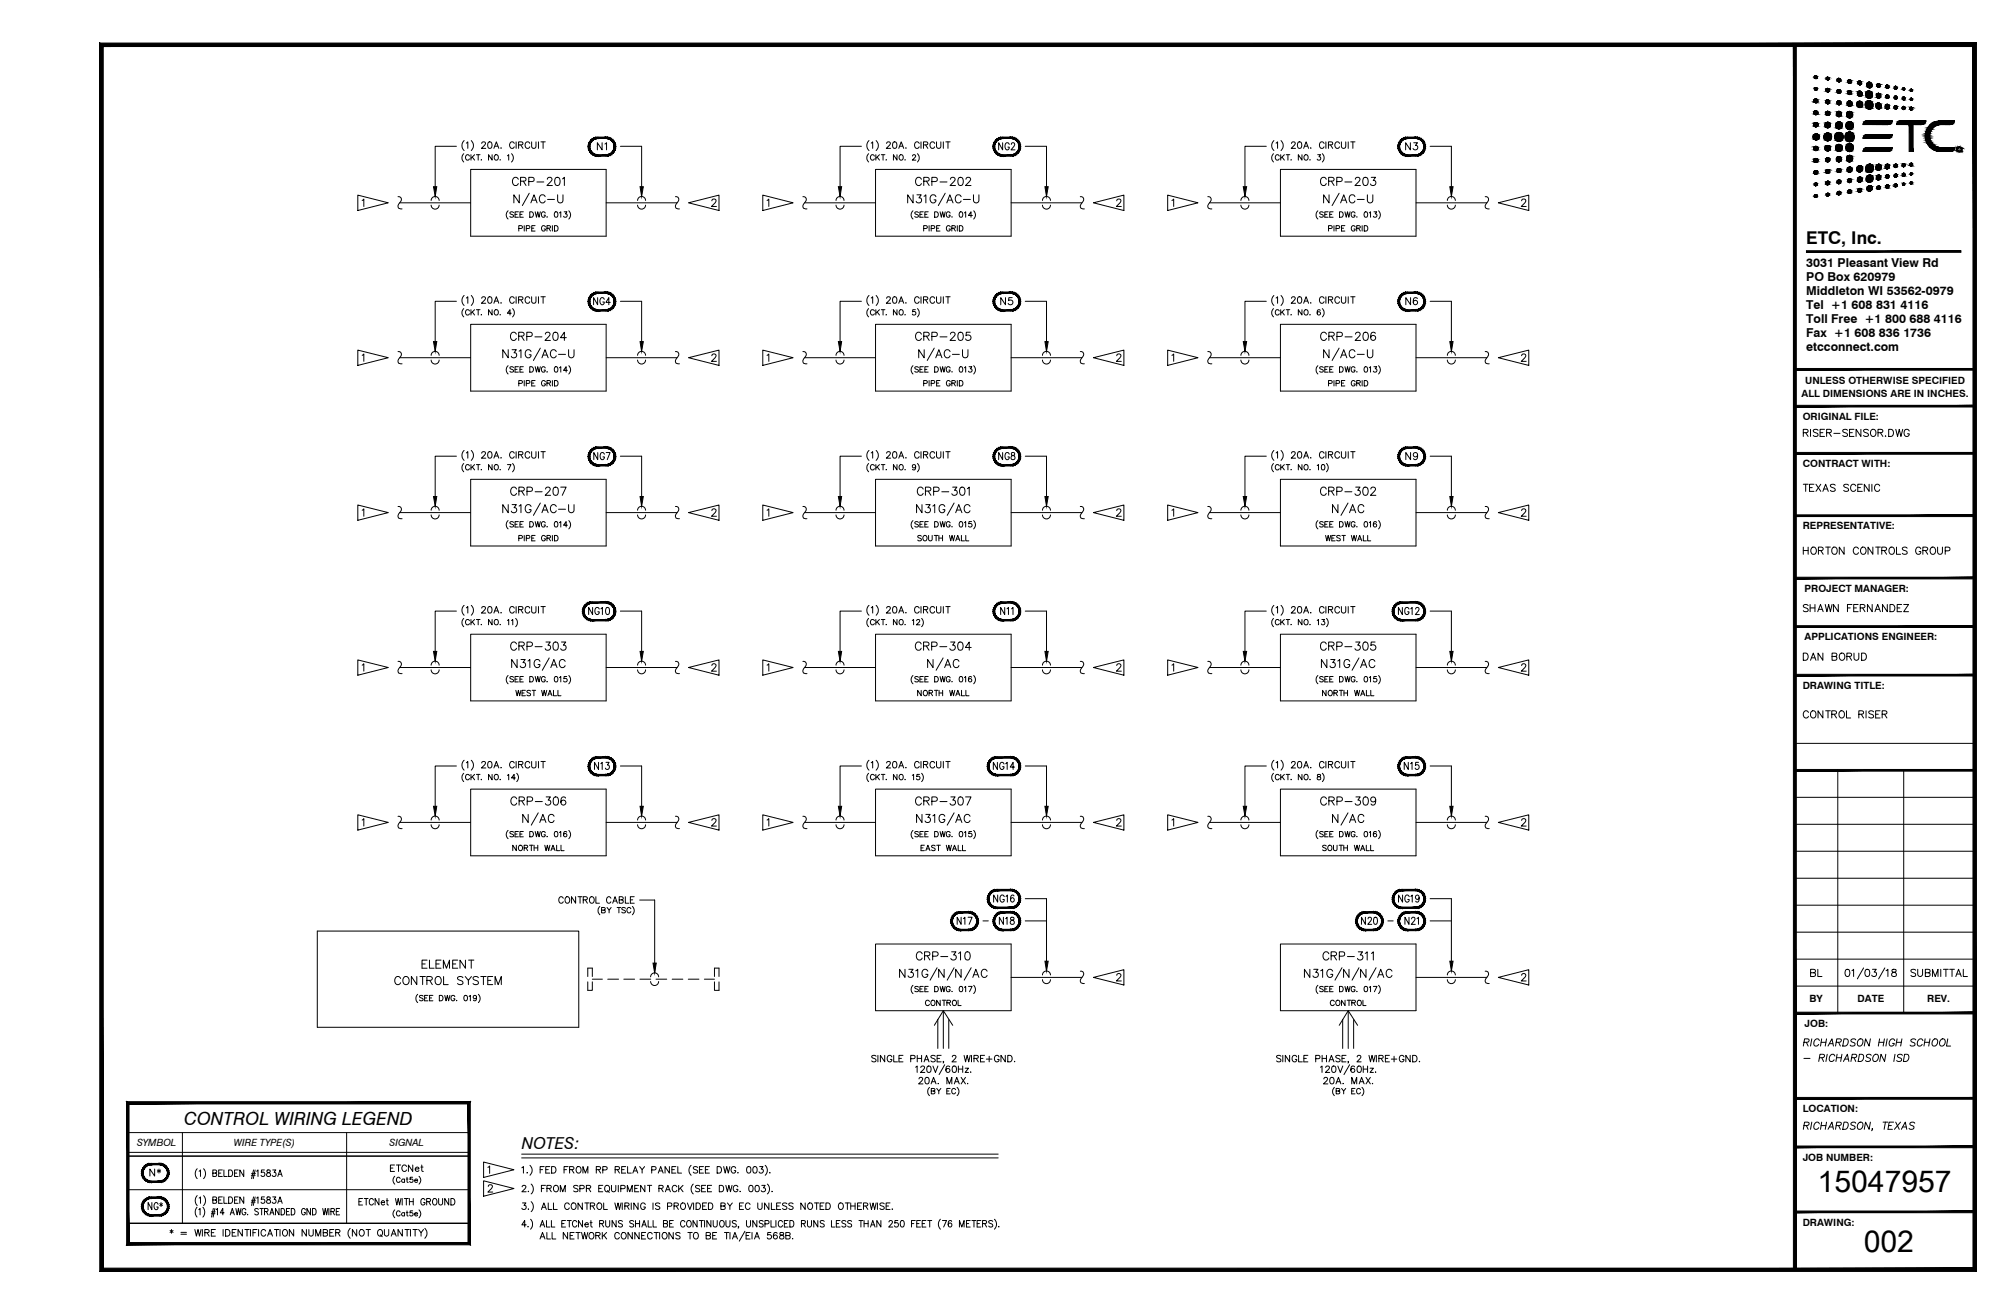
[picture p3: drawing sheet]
<svg xmlns="http://www.w3.org/2000/svg" width="432mm" height="279mm" viewBox="0 0 432 279" stroke-linecap="round" stroke-linejoin="round" font-family="sans-serif">
<defs><g id="words">
<g font-size="6.5">
<text x="389.3" y="255.3">15047957</text>
<text x="399.2" y="268.2">002</text>
</g>
<text font-size="3.9" x="39.5" y="241.1">CONTROL WIRING LEGEND</text>
<text font-size="3.8" x="386.9" y="52.2">ETC, Inc.</text>
<text font-size="3.5" x="111.8" y="246.3">NOTES:</text>
<g font-size="2.6">
<text x="386.9" y="57.3">3031 Pleasant View Rd</text>
<text x="386.9" y="60.3">PO Box 620979</text>
<text x="386.9" y="63.3">Middleton WI 53562-0979</text>
<text x="386.9" y="69.2">Toll Free +1 800 688 4116</text>
<text x="386.9" y="66.3">Tel +1 608 831 4116</text>
<text x="386.9" y="75.2">etcconnect.com</text>
<text x="386.9" y="72.2">Fax +1 608 836 1736</text>
</g>
<g font-size="2.1">
<text x="386.7" y="82.3">UNLESS OTHERWISE SPECIFIED</text>
<text x="385.9" y="85">ALL DIMENSIONS ARE IN INCHES.</text>
<text x="386.1" y="90">ORIGINAL FILE:</text>
<text x="386.1" y="100.1">CONTRACT WITH:</text>
<text x="386.1" y="113.4">REPRESENTATIVE:</text>
<text x="386.5" y="126.8">PROJECT MANAGER:</text>
<text x="386.5" y="137.2">APPLICATIONS ENGINEER:</text>
<text x="386.1" y="147.6">DRAWING TITLE:</text>
<text x="387.6" y="214.8">BY</text>
<text x="397.9" y="214.8">DATE</text>
<text x="412.8" y="214.8">REV.</text>
<text x="386.5" y="220">JOB:</text>
<text x="386.1" y="238.3">LOCATION:</text>
<text x="29.4" y="245.6">SYMBOL</text>
<text x="50.1" y="245.6">WIRE TYPE(S)</text>
<text x="83.5" y="245.6">SIGNAL</text>
<text x="386.1" y="248.7">JOB NUMBER:</text>
<text x="386.1" y="262.6">DRAWING:</text>
</g>
<text font-size=".7" x="419.4" y="32.3">R</text>
</g></defs>
<g fill="none" stroke="#000" stroke-width=".21">
<path d="M21.8 9.6h362.6v262.5h-362.6zM97.8 31.3h-4.6v8.7M99.3 32.9a1.22 1.22 0 0 0 0 1.8M99.4 30.1a1.45 1.45 0 0 0 0 2.2M99.9 30.7l.3-.3v1.4M100.5 33.4a.42 .42 0 0 0-.4-.3 .42 .42 0 0 0-.4 .5v.3a.43 .43 0 0 0 .3 .4 .43 .43 0 0 0 .5-.3M100.8 36.3h29v14.3h-29zM100.9 33.1v1.2M100.9 30.1a1.45 1.45 0 0 1 0 2.2M101.1 33.7l.6 .6M101.7 33.1l-.8 .8M102 33.1h.8"/>
<path d="M102.4 33.1v1.2M103.1 34.2v.1M103.2 30.7l.3-.3 .4 .1 .1 .2-.2 .4-.7 .7h.9M104.6 30.5a.47 .47 0 0 1 .7 .2l.1 .3a.61 .61 0 0 1-.5 .8 .9 .9 0 0 1-.3-1.3zM105.4 33.1v1.2l-.8-1.2v1.2M105.8 31.8l.5-1.4 .5 1.4M106 31.3h.6M106.1 33.2a.55 .55 0 0 1 .7 .5 .55 .55 0 0 1-.7 .6l-.3-.4zM107.1 34.2l.1 .1M107.3 31.7h.1M108.7 33.4l.3-.3v1.2M109.6 32.9a1.17 1.17 0 0 1 0 1.8"/>
<path d="M110.1 30.7a.51 .51 0 0 0-.5-.3 .51 .51 0 0 0-.5 .5v.4a.51 .51 0 0 0 .5 .5 .51 .51 0 0 0 .5-.3M110.5 30.4v1.4M111 38.4a.64 .64 0 0 0-.7-.4 .64 .64 0 0 0-.5 .7 .72 .72 0 0 0 .2 .9 .72 .72 0 0 0 .9-.1l.1-.2M111.1 31.1l.8-.1v-.5l-.8-.1v1.4M111.5 38.8h1l.2-.3-.1-.3-.3-.2h-.8v1.8M111.5 31.1l.5 .7M112.1 38.8l.6 1M113.3 38.9l1-.1 .1-.2-.1-.4-.3-.2h-.7v1.8M113.5 30.7a.51 .51 0 0 0-.6-.3 .51 .51 0 0 0-.4 .5v.4a.51 .51 0 0 0 .4 .5 .51 .51 0 0 0 .6-.3M113.9 30.4v1l.4 .4 .4-.2 .1-1.2M115 39h1.5M115.3 30.4v1.4"/>
<path d="M115.9 30.4h.9M116.3 30.4v1.4M117.2 38.4l.4-.4 .5 .2a.53 .53 0 0 1-.1 .7l-.8 .9h1.1M119.1 38.1a.55 .55 0 0 1 .8 .2 .89 .89 0 0 1-.6 1.5 1.12 1.12 0 0 1-.2-1.7zM120.5 38.3l.4-.3v1.8M129 30.6v1.5l-1.1-1.5v1.5M129.6 30.9l.3-.3v1.5M132.9 31.3h4.5v8.7M184.5 31.3h-4.6v8.7M186 32.9a1.22 1.22 0 0 0 0 1.8M186.1 30.1a1.45 1.45 0 0 0 0 2.2M186.6 30.7l.3-.3v1.4"/>
<path d="M187.3 33.4a.43 .43 0 0 0-.5-.3 .43 .43 0 0 0-.4 .5v.3a.44 .44 0 0 0 .4 .4 .44 .44 0 0 0 .5-.3M187.5 36.3h29.1v14.3h-29.1zM187.6 33.1v1.2M187.7 30.1a1.45 1.45 0 0 1 0 2.2M187.9 33.7l.5 .6M188.4 33.1l-.8 .8M188.8 33.1h.7M189.1 33.1v1.2M189.8 34.2l.1 .1M189.9 30.7l.3-.3 .4 .1 .1 .2-.2 .4-.7 .7h1M191.4 30.5a.47 .47 0 0 1 .6 .2l.1 .3a.61 .61 0 0 1-.5 .8 .9 .9 0 0 1-.2-1.3zM192.1 33.1v1.2l-.7-1.2v1.2"/>
<path d="M192.5 31.8l.5-1.4 .6 1.4M192.7 33.3l.1-.1a.55 .55 0 0 1 .7 .5 .55 .55 0 0 1-.7 .6l-.2-.4zM192.7 31.3h.7M193.8 34.2l.1 .1M194 31.7h.1M195.4 33.4l.3-.3 .4 .3-.7 .9h.8M196.5 32.9a1.22 1.22 0 0 1 0 1.8M196.9 30.7a.51 .51 0 0 0-.6-.3 .51 .51 0 0 0-.4 .5v.4a.51 .51 0 0 0 .4 .5 .51 .51 0 0 0 .6-.3M197.3 30.4v1.4M197.4 38.4a.64 .64 0 0 0-.8-.4 .64 .64 0 0 0-.5 .7 .72 .72 0 0 0 .2 .9 .72 .72 0 0 0 1-.1l.1-.2M197.8 31.1l.8-.1 .1-.5-.9-.1v1.4M197.9 38.8h1l.1-.3-.1-.3-.3-.2h-.7v1.8"/>
<path d="M198.3 31.1l.4 .7M198.4 38.8l.6 1M199.6 38.9h.7l.5-.3a.46 .46 0 0 0-.5-.6h-.7v1.8M200.2 30.7a.51 .51 0 0 0-.6-.3 .51 .51 0 0 0-.4 .5v.4a.51 .51 0 0 0 .4 .5 .51 .51 0 0 0 .6-.3M200.6 30.4v1l.4 .4 .5-.2v-1.2M201.3 39h1.5M202 30.4v1.4M202.6 30.4h.9M203 30.4v1.4M203.6 38.4l.3-.4 .6 .2a.53 .53 0 0 1-.2 .7l-.8 .9h1.2M205.4 38.1a.58 .58 0 0 1 .8 .2 .82 .82 0 0 1 .1 1 .82 .82 0 0 1-.9 .4l-.2-.7zM206.9 38.4l.3-.4 .6 .2a.53 .53 0 0 1-.2 .7l-.8 .9h1.2"/>
<path d="M214.7 30.6v1.5l-.8-1.5v1.5M216.2 30.9a.47 .47 0 0 0-.6-.3 .47 .47 0 0 0-.3 .6v.3a.47 .47 0 0 0 .4 .6 .47 .47 0 0 0 .5-.6h-.3M216.6 30.9l.1-.3a.42 .42 0 0 1 .6 .2 .42 .42 0 0 1-.1 .6l-.7 .7h.9M219.6 31.3h4.5v8.7M271.2 31.3h-4.5v8.7M272.8 32.9a1.22 1.22 0 0 0 0 1.8M272.9 30.1a1.45 1.45 0 0 0 0 2.2M273.3 30.7l.3-.3v1.4M274 33.4a.43 .43 0 0 0-.5-.3 .43 .43 0 0 0-.4 .5v.3a.44 .44 0 0 0 .4 .4 .44 .44 0 0 0 .5-.3M274.2 36.3h29.1v14.3h-29.1zM274.3 33.1v1.2M274.4 30.1a1.45 1.45 0 0 1 0 2.2"/>
<path d="M274.6 33.7l.5 .6M275.1 33.1l-.8 .8M275.5 33.1h.8M275.9 33.1v1.2M276.5 34.2l.1 .1M276.6 30.7l.3-.3 .4 .1 .1 .2-.2 .4-.6 .7h.9M278.1 30.5a.47 .47 0 0 1 .7 .2v.3a.61 .61 0 0 1-.5 .8 .9 .9 0 0 1-.2-1.3zM278.9 33.1v1.2l-.8-1.2v1.2M279.2 31.8l.6-1.4 .5 1.4M279.4 33.3l.1-.1a.55 .55 0 0 1 .7 .5 .55 .55 0 0 1-.7 .6l-.2-.4zM279.4 31.3h.7M280.6 34.2v.1"/>
<path d="M280.7 31.7h.1M282.2 33.1h.6l-.3 .5a.39 .39 0 0 1 .3 .6 .39 .39 0 0 1-.7-.1M283.2 32.9a1.22 1.22 0 0 1 0 1.8M283.6 30.7a.51 .51 0 0 0-.6-.3 .51 .51 0 0 0-.4 .5v.4a.51 .51 0 0 0 .4 .5 .51 .51 0 0 0 .6-.3M284 30.4v1.4M284.1 38.4a.63 .63 0 0 0-.8-.4 .63 .63 0 0 0-.5 .7v.4a.63 .63 0 0 0 .5 .7 .63 .63 0 0 0 .8-.5M284.5 31.1l.8-.1 .1-.5-.9-.1v1.4M284.6 38.8h1l.1-.3v-.3l-.4-.2h-.7v1.8M285 31.1l.4 .7M285.2 38.8l.5 1M286.3 38.9h.8l.4-.3a.46 .46 0 0 0-.4-.6h-.8v1.8M286.9 30.7a.51 .51 0 0 0-.6-.3 .51 .51 0 0 0-.4 .5v.4a.51 .51 0 0 0 .4 .5 .51 .51 0 0 0 .6-.3"/>
<path d="M287.3 30.4v1l.4 .4 .5-.2v-1.2M288.1 39h1.5M288.8 30.4v1.4M289.3 30.4h.9M289.8 30.4v1.4M290.3 38.4l.3-.4h.4l.3 .3-.2 .6-.9 .9h1.2M292.1 38.1a.58 .58 0 0 1 .9 .2 .82 .82 0 0 1 0 1 .82 .82 0 0 1-.9 .4l-.2-.7zM293.7 38h.9l-.5 .7a.58 .58 0 0 1 .4 .9 .58 .58 0 0 1-1-.2M302.1 30.6v1.5l-1-1.5v1.5M302.8 30.6h.8l-.4 .6a.51 .51 0 0 1 .3 .8 .51 .51 0 0 1-.8-.2M306.3 31.3h4.6v8.7M76.6 41.8l6.6 1.7-6.6 1.6z"/>
<path d="M77.6 42.9l.3-.2v1.5M85.3 42.1a.61 .61 0 0 1 .6 .3 .61 .61 0 0 1-.1 .8l-.4 .6-.1 .5 .1 .3 .7 .2M85.6 43.5h15.2M92.3 43a.86 .86 0 0 1 .9-.9 .86 .86 0 0 1 .9 .9M92.3 44a.86 .86 0 0 0 .9 .8 .86 .86 0 0 0 .9-.8M108.8 45.2a1.15 1.15 0 0 0 0 1.7M110 45.6l-.3-.2-.5 .2 .1 .2 .7 .4-.3 .3-.5-.1M110.3 45.9h.5M111 45.4h-.7v1.1h.7M111.1 49l.7-.1 .1-.3-.3-.3h-.5v1.2M111.2 41.7v1.8l-1.1-1.8v1.8M111.4 45.9h.4"/>
<path d="M112.1 45.4h-.7v1.1h.7M112.3 48.3v1.2M112.7 49l.7-.1v-.4l-.7-.2v1.2M113.4 41.4l-1.5 2.6M113.5 45.4h.3a.61 .61 0 0 1 .5 .6 .61 .61 0 0 1-.5 .5h-.3zM113.7 43.5l.7-1.8 .6 1.8M113.9 48.9h.4M114 42.9h.8M114.6 48.3h-.7v1.2h.7M114.6 45.4l.3 1.1 .3-1.1 .3 1.1 .2-1.1M116.8 42.1a.65 .65 0 0 0-.8-.4 .65 .65 0 0 0-.5 .7v.4a.64 .64 0 0 0 .5 .7 .64 .64 0 0 0 .8-.4M116.8 45.7a.42 .42 0 0 0-.5-.3 .42 .42 0 0 0-.3 .4v.3a.41 .41 0 0 0 .4 .5 .41 .41 0 0 0 .4-.5h-.3"/>
<path d="M116.8 48.6a.43 .43 0 0 0-.5-.3 .43 .43 0 0 0-.3 .5v.3a.41 .41 0 0 0 .4 .4 .41 .41 0 0 0 .4-.4h-.3M117.2 48.9h.6l.1-.4-.7-.2v1.2M117.2 46.4v.1M117.3 42.7h1.5M117.5 48.9l.4 .6M118.3 48.3v1.2M118.8 48.3h.3a.63 .63 0 0 1 .4 .6 .63 .63 0 0 1-.4 .6h-.3zM118.9 45.4a.57 .57 0 0 1 .7 .5 .57 .57 0 0 1-.4 .6l-.4-.2-.1-.4zM119.4 41.7v1.3a.57 .57 0 0 0 .6 .5 .57 .57 0 0 0 .6-.5v-1.3M119.8 45.6l.3-.2v1.1M120.8 45.4h.6l-.3 .4a.39 .39 0 0 1 .3 .7 .39 .39 0 0 1-.7-.2M121.8 45.2a1.19 1.19 0 0 1 0 1.7"/>
<path d="M129.8 43.5h15.2M136.6 43a.86 .86 0 0 1 .8-.9 .86 .86 0 0 1 .9 .9M136.6 44a.86 .86 0 0 0 .8 .8 .86 .86 0 0 0 .9-.8M144.7 42.1a.61 .61 0 0 1 .7 .3 .61 .61 0 0 1-.2 .8l-.5 .8v.3l.1 .3 .7 .2M147.5 43.5l6.5-1.7v3.3zM152.5 43l.3-.3h.4l.2 .2-.2 .6-.8 .7h1.1M163.4 41.8l6.5 1.7-6.5 1.6zM164.3 42.9l.4-.2v1.5M172 42.1a.61 .61 0 0 1 .7 .3 .61 .61 0 0 1-.2 .8l-.4 .6-.1 .5 .1 .3 .7 .2M172.3 43.5h15.2M179.1 43a.86 .86 0 0 1 .8-.9 .86 .86 0 0 1 .9 .9M179.1 44a.86 .86 0 0 0 .8 .8 .86 .86 0 0 0 .9-.8"/>
<path d="M195.6 45.2a1.15 1.15 0 0 0 0 1.7M195.6 41.7v1.8l-1.2-1.8v1.8M196.4 41.7h.9l-.5 .7a.58 .58 0 0 1 .4 .9 .58 .58 0 0 1-1-.2M196.7 45.6l-.3-.2-.5 .2 .1 .2 .7 .4-.3 .3-.5-.1M197 45.9h.5M197.8 45.4h-.8v1.1h.8M197.8 49l.7-.1 .1-.3-.3-.3h-.5v1.2M197.9 42.1l.4-.4v1.8M198.1 45.9h.4M198.8 45.4h-.7v1.1h.7M199 48.3v1.2M199.4 49l.8-.1v-.4l-.8-.2v1.2"/>
<path d="M200.2 45.4h.4a.61 .61 0 0 1 .4 .6 .61 .61 0 0 1-.4 .5h-.4zM200.5 42.1a.65 .65 0 0 0-.8-.4 .65 .65 0 0 0-.5 .7v.4a.63 .63 0 0 0 .6 .7 .63 .63 0 0 0 .7-.7h-.4M200.6 48.9h.5M201.3 48.3h-.7v1.2h.7M201.4 45.4l.2 1.1 .3-1.1 .3 1.1 .3-1.1M202.5 41.4l-1.5 2.6M202.8 43.5l.6-1.8 .7 1.8M203 42.9h.9M203.5 45.7a.42 .42 0 0 0-.5-.3 .42 .42 0 0 0-.3 .4v.3a.41 .41 0 0 0 .4 .5 .41 .41 0 0 0 .4-.5h-.3M203.5 48.6a.43 .43 0 0 0-.5-.3 .43 .43 0 0 0-.3 .5v.3a.41 .41 0 0 0 .4 .4 .41 .41 0 0 0 .4-.4h-.2M203.9 48.9h.6l.1-.4-.7-.2v1.2M203.9 46.4l.1 .1"/>
<path d="M204.3 48.9l.3 .6M205 48.3v1.2M205.5 48.3h.4a.63 .63 0 0 1 .4 .6 .63 .63 0 0 1-.4 .6h-.4zM205.6 45.4a.57 .57 0 0 1 .7 .5 .57 .57 0 0 1-.4 .6l-.4-.2-.1-.4zM205.9 42.1a.65 .65 0 0 0-.8-.4 .65 .65 0 0 0-.5 .7v.4a.64 .64 0 0 0 .5 .7 .64 .64 0 0 0 .8-.4M206.3 42.7h1.5M206.6 45.6l.2-.2v1.1M208.3 46.2h-.9l.6-.8v1.1M208.5 41.7v1.3a.59 .59 0 0 0 .6 .5 .59 .59 0 0 0 .6-.5v-1.3M208.5 45.2a1.19 1.19 0 0 1 0 1.7M216.6 43.5h15.1M223.3 43a.86 .86 0 0 1 .8-.9 .86 .86 0 0 1 .9 .9"/>
<path d="M223.3 44a.86 .86 0 0 0 .8 .8 .86 .86 0 0 0 .9-.8M231.4 42.1a.61 .61 0 0 1 .7 .3 .61 .61 0 0 1-.1 .8l-.6 .8v.3l.1 .3 .8 .2M234.2 43.5l6.5-1.7v3.3zM239.2 43l.3-.3h.4l.2 .2-.2 .6-.8 .7h1.1M250.1 41.8l6.5 1.7-6.5 1.6zM251 42.9l.4-.2v1.5M258.7 42.1a.61 .61 0 0 1 .7 .3 .61 .61 0 0 1-.1 .8l-.6 .8v.3l.1 .3 .8 .2M259.1 43.5h15.1M265.8 43a.86 .86 0 0 1 .8-.9 .86 .86 0 0 1 .9 .9M265.8 44a.86 .86 0 0 0 .8 .8 .86 .86 0 0 0 .9-.8M282.3 45.2a1.19 1.19 0 0 0 0 1.7M283.4 45.6l-.2-.2-.5 .2 .1 .2 .6 .4-.2 .3-.5-.1"/>
<path d="M283.8 45.9h.4M284.5 45.4h-.7v1.1h.7M284.6 49l.6-.1v-.5l-.6-.1v1.2M284.7 41.7v1.8l-1.2-1.8v1.8M284.8 45.9h.5M285.5 45.4h-.7v1.1h.7M285.7 48.3v1.2M286.2 49l.6-.1 .1-.3-.2-.3h-.5v1.2M286.8 41.4l-1.5 2.6M286.9 45.4h.4a.63 .63 0 0 1 .4 .6 .63 .63 0 0 1-.4 .5h-.4zM287.1 43.5l.7-1.8 .7 1.8M287.3 48.9h.5"/>
<path d="M287.4 42.9h.8M288.1 48.3h-.8v1.2h.8M288.1 45.4l.2 1.1 .3-1.1 .3 1.1 .3-1.1M290.2 42.1a.63 .63 0 0 0-.7-.4 .63 .63 0 0 0-.5 .7v.4a.63 .63 0 0 0 .5 .7 .63 .63 0 0 0 .7-.4M290.2 45.7a.42 .42 0 0 0-.5-.3 .42 .42 0 0 0-.3 .4v.3a.41 .41 0 0 0 .4 .5 .41 .41 0 0 0 .4-.5h-.2M290.3 48.6a.43 .43 0 0 0-.5-.3 .43 .43 0 0 0-.4 .5v.3a.41 .41 0 0 0 .4 .4 .41 .41 0 0 0 .5-.4h-.3M290.6 48.9h.6l.2-.3-.3-.3h-.5v1.2M290.6 46.4l.1 .1M290.7 42.7h1.5M291 48.9l.4 .6M291.8 48.3v1.2M292.2 48.3h.4a.63 .63 0 0 1 .4 .6 .63 .63 0 0 1-.4 .6h-.4z"/>
<path d="M292.3 45.4a.57 .57 0 0 1 .7 .5 .57 .57 0 0 1-.4 .6l-.4-.2v-.4zM292.9 41.7v1.3a.59 .59 0 0 0 .6 .5 .59 .59 0 0 0 .5-.5v-1.3M293.3 45.6l.3-.2v1.1M294.3 45.4h.6l-.4 .4a.39 .39 0 0 1 .3 .7 .39 .39 0 0 1-.7-.2M295.3 45.2a1.19 1.19 0 0 1 0 1.7M303.3 43.5h15.2M310 43a.86 .86 0 0 1 .9-.9 .86 .86 0 0 1 .8 .9M310 44a.86 .86 0 0 0 .9 .8 .86 .86 0 0 0 .8-.8M318.1 42.1a.61 .61 0 0 1 .7 .3 .61 .61 0 0 1-.1 .8l-.6 .8v.3l.2 .3 .7 .2M320.9 43.5l6.5-1.7v3.3zM325.9 43l.3-.3h.5l.1 .2-.2 .6-.8 .7h1.1M76.6 75l6.6 1.6-6.6 1.7z"/>
<path d="M77.6 76.1l.3-.3v1.6M85.3 75.3a.61 .61 0 0 1 .6 .3 .61 .61 0 0 1-.1 .8l-.4 .5-.1 .6 .1 .3 .7 .2M85.6 76.6h15.2M92.3 76.1a.86 .86 0 0 1 .9-.8 .86 .86 0 0 1 .9 .8M92.3 77.1a.86 .86 0 0 0 .9 .9 .86 .86 0 0 0 .9-.9M97.8 64.6h-4.6v8.6M99.3 66.1a1.22 1.22 0 0 0 0 1.8M99.4 63.3a1.45 1.45 0 0 0 0 2.1M99.9 63.9l.3-.3v1.4M100.5 66.6a.42 .42 0 0 0-.4-.2 .42 .42 0 0 0-.4 .4 .49 .49 0 0 0 .2 .6 .49 .49 0 0 0 .6 0v-.2M100.8 69.5h29v14.3h-29zM100.9 66.4v1.1"/>
<path d="M100.9 63.3a1.45 1.45 0 0 1 0 2.1M101.1 66.8l.6 .7M101.7 66.4l-.8 .7M102 66.4h.8M102.4 66.4v1.1M103.1 67.4v.1M103.2 63.9l.3-.3h.4l.1 .3-.2 .4-.7 .7h.9M104.6 63.6a.47 .47 0 0 1 .7 .3l.1 .3a.61 .61 0 0 1-.5 .8 .9 .9 0 0 1-.3-1.4zM105.4 66.4v1.1l-.8-1.1v1.1M105.8 65l.5-1.4 .5 1.4M106 64.5h.6M106.1 66.4a.52 .52 0 0 1 .7 .6 .52 .52 0 0 1-.8 .4l-.2-.6z"/>
<path d="M107.1 67.4l.1 .1M107.3 64.9h.1M108.8 78.4a1.17 1.17 0 0 0 0 1.7M108.9 74.9v1.8l-1.2-1.8v1.8M109.5 67.1h-.8l.5-.7v1.1M109.7 74.9h.9l-.5 .7a.58 .58 0 0 1 .4 .9 .58 .58 0 0 1-1-.2M109.8 66.1a1.22 1.22 0 0 1 0 1.8M110 78.7l-.3-.1-.5 .1 .1 .3 .7 .4-.3 .3-.5-.1M110.1 63.9a.51 .51 0 0 0-.5-.3 .51 .51 0 0 0-.5 .5v.4a.51 .51 0 0 0 .5 .5 .51 .51 0 0 0 .5-.4M110.3 79.1h.5M110.5 63.6v1.4M110.6 71.6a.64 .64 0 0 0-.7-.4 .64 .64 0 0 0-.6 .7 .72 .72 0 0 0 .3 .9 .72 .72 0 0 0 .9-.1l.1-.2"/>
<path d="M111 78.6h-.7v1.1h.7M111.1 64.2h.8v-.5l-.8-.1v1.4M111.1 72l1-.1 .2-.2-.1-.3-.4-.2h-.7v1.7M111.2 75.2l.4-.3v1.8M111.4 79.1h.4M111.5 64.2l.5 .8M111.7 72l.6 .9M112.1 78.6h-.7v1.1h.7M112.8 72.1l1-.1 .2-.2a.46 .46 0 0 0-.4-.6h-.8v1.7M113.5 78.6h.3a.61 .61 0 0 1 .5 .6 .61 .61 0 0 1-.5 .5h-.3zM113.5 63.9a.51 .51 0 0 0-.6-.3 .51 .51 0 0 0-.4 .5v.4a.51 .51 0 0 0 .4 .5 .51 .51 0 0 0 .6-.4M113.7 75.3a.65 .65 0 0 0-.7-.4 .65 .65 0 0 0-.5 .7v.4a.63 .63 0 0 0 .6 .7 .63 .63 0 0 0 .6-.7h-.4"/>
<path d="M113.9 63.6v1l.4 .4 .4-.2 .1-1.2M114.6 72.2h1.5M114.6 78.6l.3 1.1 .3-1.1 .3 1.1 .2-1.1M115.3 63.6v1.4M115.7 74.6l-1.4 2.6M115.9 63.6h.9M116.1 76.7l.6-1.8 .7 1.8M116.3 63.6v1.4M116.3 76.1h.9M116.8 78.8a.42 .42 0 0 0-.5-.2 .42 .42 0 0 0-.3 .4v.3a.41 .41 0 0 0 .4 .4 .41 .41 0 0 0 .4-.4h-.3M116.8 71.6l.4-.4 .5 .2a.53 .53 0 0 1-.1 .7l-.9 .8h1.2M117.2 79.6v.1"/>
<path d="M118.6 71.3a.58 .58 0 0 1 .9 .2v.4a.77 .77 0 0 1-.4 1h-.2a1.16 1.16 0 0 1-.3-1.6zM118.9 78.6a.57 .57 0 0 1 .7 .4 .57 .57 0 0 1-.4 .7l-.4-.2-.1-.4zM119.1 75.3a.65 .65 0 0 0-.7-.4 .65 .65 0 0 0-.5 .7v.4a.64 .64 0 0 0 .5 .7 .64 .64 0 0 0 .7-.5M119.6 75.9h1.5M119.8 78.8l.3-.2v1.1M121.3 72.3h-1.2l.8-1.1v1.7M121.5 79.4h-.8l.6-.8v1.1M121.8 74.9v1.3a.59 .59 0 0 0 .6 .5 .59 .59 0 0 0 .6-.5v-1.3M121.8 78.4a1.22 1.22 0 0 1 0 1.7M128 63.8v1.5l-.9-1.5v1.5M129.4 64.1a.48 .48 0 0 0-.5-.3 .48 .48 0 0 0-.4 .5v.4a.48 .48 0 0 0 .5 .6 .48 .48 0 0 0 .4-.6h-.3M129.8 76.6h15.2"/>
<path d="M130.7 64.8h-.9l.6-1v1.5M132.9 64.6h4.5v8.6M136.6 76.1a.86 .86 0 0 1 .8-.8 .86 .86 0 0 1 .9 .8M136.6 77.1a.86 .86 0 0 0 .8 .9 .86 .86 0 0 0 .9-.9M144.7 75.3a.61 .61 0 0 1 .7 .3 .61 .61 0 0 1-.2 .8l-.5 .8v.3l.1 .3 .7 .2M147.5 76.6l6.5-1.6v3.3zM152.5 76.2l.3-.4h.3l.3 .3-.2 .6-.8 .7h1.1M163.4 75l6.5 1.6-6.5 1.7zM164.3 76.1l.4-.3v1.6M172 75.3a.61 .61 0 0 1 .7 .3 .61 .61 0 0 1-.2 .8l-.4 .5-.1 .6 .1 .3 .7 .2M172.3 76.6h15.2M179.1 76.1a.86 .86 0 0 1 .8-.8 .86 .86 0 0 1 .9 .8"/>
<path d="M179.1 77.1a.86 .86 0 0 0 .8 .9 .86 .86 0 0 0 .9-.9M184.5 64.6h-4.6v8.6M186 66.1a1.22 1.22 0 0 0 0 1.8M186.1 63.3a1.45 1.45 0 0 0 0 2.1M186.6 63.9l.3-.3v1.4M187.3 66.6a.44 .44 0 0 0-.5-.2 .44 .44 0 0 0-.4 .4 .49 .49 0 0 0 .2 .6 .49 .49 0 0 0 .6 0l.1-.2M187.5 69.5h29.1v14.3h-29.1zM187.6 66.4v1.1M187.7 63.3a1.45 1.45 0 0 1 0 2.1M187.9 66.8l.5 .7M188.4 66.4l-.8 .7M188.8 66.4h.7"/>
<path d="M189.1 66.4v1.1M189.8 67.4l.1 .1M189.9 63.9l.3-.3h.4l.1 .3-.2 .4-.7 .7h1M191.4 63.6a.47 .47 0 0 1 .6 .3l.1 .3a.61 .61 0 0 1-.5 .8 .9 .9 0 0 1-.2-1.4zM192.1 66.4v1.1l-.7-1.1v1.1M192.5 65l.5-1.4 .6 1.4M192.7 66.5l.1-.1a.52 .52 0 0 1 .7 .6 .52 .52 0 0 1-.8 .4l-.1-.3zM192.7 64.5h.7M193.8 67.4l.1 .1M194 64.9h.1M195.6 78.4a1.17 1.17 0 0 0 0 1.7M196.1 66.4h-.6l-.1 .4a.41 .41 0 0 1 .7 0 .41 .41 0 0 1-.1 .6 .41 .41 0 0 1-.6-.1"/>
<path d="M196.5 66.1a1.22 1.22 0 0 1 0 1.8M196.7 78.7l-.3-.1-.5 .1 .1 .3 .7 .4-.3 .3-.5-.1M196.9 63.9a.51 .51 0 0 0-.6-.3 .51 .51 0 0 0-.4 .5v.4a.51 .51 0 0 0 .4 .5 .51 .51 0 0 0 .6-.4M197 79.1h.5M197.3 63.6v1.4M197.4 71.6a.64 .64 0 0 0-.8-.4 .64 .64 0 0 0-.5 .7 .72 .72 0 0 0 .2 .9 .72 .72 0 0 0 1-.1l.1-.2M197.8 78.6h-.8v1.1h.8M197.8 64.2h.8l.1-.5-.9-.1v1.4M197.9 72l1-.1 .1-.2-.1-.3-.3-.2h-.7v1.7M197.9 74.9v1.8l-1.1-1.8v1.8M198.1 79.1h.4M198.3 64.2l.4 .8"/>
<path d="M198.4 72l.6 .9M198.8 78.6h-.7v1.1h.7M199.6 72.1l1-.1 .2-.2a.46 .46 0 0 0-.5-.6h-.7v1.7M200.1 74.6l-1.5 2.6M200.2 78.6h.4a.61 .61 0 0 1 .4 .6 .61 .61 0 0 1-.4 .5h-.4zM200.2 63.9a.51 .51 0 0 0-.6-.3 .51 .51 0 0 0-.4 .5v.4a.51 .51 0 0 0 .4 .5 .51 .51 0 0 0 .6-.4M200.4 76.7l.7-1.8 .7 1.8M200.6 63.6v1l.4 .4 .5-.2v-1.2M200.7 76.1h.8M201.3 72.2h1.5M201.4 78.6l.2 1.1 .3-1.1 .3 1.1 .3-1.1M202 63.6v1.4"/>
<path d="M202.6 63.6h.9M203 63.6v1.4M203.5 75.3a.65 .65 0 0 0-.7-.4 .65 .65 0 0 0-.6 .7v.4a.64 .64 0 0 0 .6 .7 .64 .64 0 0 0 .7-.5M203.5 78.8a.42 .42 0 0 0-.5-.2 .42 .42 0 0 0-.3 .4v.3a.41 .41 0 0 0 .4 .4 .41 .41 0 0 0 .4-.4h-.3M203.6 71.6l.3-.4 .6 .2a.53 .53 0 0 1-.2 .7l-.8 .8h1.2M203.9 79.6l.1 .1M204 75.9h1.5M205.4 71.3a.58 .58 0 0 1 .8 .2 .82 .82 0 0 1 .1 1 .82 .82 0 0 1-.9 .4l-.2-.7zM205.6 78.6a.57 .57 0 0 1 .7 .4 .57 .57 0 0 1-.4 .7l-.4-.2-.1-.4zM206.2 74.9v1.3a.59 .59 0 0 0 .5 .5 .59 .59 0 0 0 .6-.5v-1.3M206.6 78.8l.2-.2v1.1M207.6 78.6h.5l-.3 .4a.39 .39 0 0 1 .3 .6 .39 .39 0 0 1-.7-.1"/>
<path d="M207.8 71.2h-.8l-.1 .7a.61 .61 0 0 1 .9 0 .61 .61 0 0 1-.1 1 .61 .61 0 0 1-.9-.3M208.5 78.4a1.22 1.22 0 0 1 0 1.7M215.4 63.8v1.5l-1.1-1.5v1.5M216.6 76.6h15.1M216.8 63.8h-.7l-.1 .6a.53 .53 0 0 1 .8 0 .53 .53 0 0 1-.1 .8 .53 .53 0 0 1-.8-.2M219.6 64.6h4.5v8.6M223.3 76.1a.86 .86 0 0 1 .8-.8 .86 .86 0 0 1 .9 .8M223.3 77.1a.86 .86 0 0 0 .8 .9 .86 .86 0 0 0 .9-.9M231.4 75.3a.61 .61 0 0 1 .7 .3 .61 .61 0 0 1-.1 .8l-.6 .8v.3l.1 .3 .8 .2M234.2 76.6l6.5-1.6v3.3zM239.2 76.2l.3-.4h.3l.3 .3-.2 .6-.8 .7h1.1M250.1 75l6.5 1.6-6.5 1.7z"/>
<path d="M251 76.1l.4-.3v1.6M258.7 75.3a.61 .61 0 0 1 .7 .3 .61 .61 0 0 1-.1 .8l-.6 .8v.3l.1 .3 .8 .2M259.1 76.6h15.1M265.8 76.1a.86 .86 0 0 1 .8-.8 .86 .86 0 0 1 .9 .8M265.8 77.1a.86 .86 0 0 0 .8 .9 .86 .86 0 0 0 .9-.9M271.2 64.6h-4.5v8.6M272.8 66.1a1.22 1.22 0 0 0 0 1.8M272.9 63.3a1.45 1.45 0 0 0 0 2.1M273.3 63.9l.3-.3v1.4M274 66.6a.44 .44 0 0 0-.5-.2 .44 .44 0 0 0-.4 .4 .49 .49 0 0 0 .2 .6 .49 .49 0 0 0 .6 0l.1-.2M274.2 69.5h29.1v14.3h-29.1zM274.3 66.4v1.1"/>
<path d="M274.4 63.3a1.45 1.45 0 0 1 0 2.1M274.6 66.8l.5 .7M275.1 66.4l-.8 .7M275.5 66.4h.8M275.9 66.4v1.1M276.5 67.4l.1 .1M276.6 63.9l.3-.3h.4l.1 .3-.2 .4-.6 .7h.9M278.1 63.6a.47 .47 0 0 1 .7 .3v.3a.61 .61 0 0 1-.5 .8 .9 .9 0 0 1-.2-1.4zM278.9 66.4v1.1l-.8-1.1v1.1M279.2 65l.6-1.4 .5 1.4M279.4 66.5l.1-.1a.52 .52 0 0 1 .7 .6 .52 .52 0 0 1-.8 .4l-.1-.3zM279.4 64.5h.7"/>
<path d="M280.6 67.4v.1M280.7 64.9h.1M282.3 78.4a1.22 1.22 0 0 0 0 1.7M282.8 66.5l-.1-.1a.57 .57 0 0 0-.7 .4 .57 .57 0 0 0 .4 .7 .36 .36 0 0 0 .4-.3 .36 .36 0 0 0-.3-.4 .36 .36 0 0 0-.4 .3M283.2 66.1a1.22 1.22 0 0 1 0 1.8M283.4 78.7l-.2-.1-.5 .1 .1 .3 .6 .4-.2 .3-.5-.1M283.6 63.9a.51 .51 0 0 0-.6-.3 .51 .51 0 0 0-.4 .5v.4a.51 .51 0 0 0 .4 .5 .51 .51 0 0 0 .6-.4M283.8 79.1h.4M284 63.6v1.4M284.1 71.6a.64 .64 0 0 0-.7-.4 .64 .64 0 0 0-.5 .7 .72 .72 0 0 0 .2 .9 .72 .72 0 0 0 .9-.1l.1-.2M284.5 78.6h-.7v1.1h.7M284.5 64.2h.8l.1-.5-.9-.1v1.4"/>
<path d="M284.6 72l1-.1 .2-.2-.1-.3-.3-.2h-.8v1.7M284.7 74.9v1.8l-1.2-1.8v1.8M284.8 79.1h.5M285 64.2l.4 .8M285.2 72l.6 .9M285.5 78.6h-.7v1.1h.7M286.4 72.1l1-.1 .1-.2a.46 .46 0 0 0-.4-.6h-.7v1.7M286.8 74.6l-1.5 2.6M286.9 78.6h.4a.63 .63 0 0 1 .4 .6 .63 .63 0 0 1-.4 .5h-.4zM286.9 63.9a.51 .51 0 0 0-.6-.3 .51 .51 0 0 0-.4 .5v.4a.51 .51 0 0 0 .4 .5 .51 .51 0 0 0 .6-.4M287.1 76.7l.7-1.8 .7 1.8M287.3 63.6v1l.4 .4 .5-.2v-1.2"/>
<path d="M287.4 76.1h.8M288.1 78.6l.2 1.1 .3-1.1 .3 1.1 .3-1.1M288.1 72.2h1.5M288.8 63.6v1.4M289.3 63.6h.9M289.8 63.6v1.4M290.2 75.3a.63 .63 0 0 0-.7-.4 .63 .63 0 0 0-.5 .7v.4a.63 .63 0 0 0 .5 .7 .63 .63 0 0 0 .7-.5M290.2 78.8a.42 .42 0 0 0-.5-.2 .42 .42 0 0 0-.3 .4v.3a.41 .41 0 0 0 .4 .4 .41 .41 0 0 0 .4-.4h-.2M290.3 71.6l.4-.4 .5 .2a.53 .53 0 0 1-.1 .7l-.8 .8h1.1M290.6 79.6l.1 .1M290.7 75.9h1.5M292.2 71.3a.58 .58 0 0 1 .8 .2 .82 .82 0 0 1 .1 1 .82 .82 0 0 1-.9 .4l-.3-.7z"/>
<path d="M292.3 78.6a.57 .57 0 0 1 .7 .4 .57 .57 0 0 1-.4 .7l-.4-.2v-.4zM292.9 74.9v1.3a.59 .59 0 0 0 .6 .5 .59 .59 0 0 0 .5-.5v-1.3M293.3 78.8l.3-.2v1.1M294.3 78.6h.6l-.4 .4a.39 .39 0 0 1 .3 .6 .39 .39 0 0 1-.7-.1M294.6 71.4a.51 .51 0 0 0-.8-.1 1.01 1.01 0 0 0 .3 1.6 .54 .54 0 0 0 .6-.5 .54 .54 0 0 0-.6-.5 .54 .54 0 0 0-.5 .4M295.3 78.4a1.22 1.22 0 0 1 0 1.7M302.1 63.8v1.5l-1-1.5v1.5M303.3 76.6h15.2M303.6 64l-.1-.2a.51 .51 0 0 0-.7 .3 .91 .91 0 0 0 .3 1.2 .48 .48 0 0 0 .5-.4 .48 .48 0 0 0-.4-.5 .48 .48 0 0 0-.5 .4M306.3 64.6h4.6v8.6M310 76.1a.86 .86 0 0 1 .9-.8 .86 .86 0 0 1 .8 .8M310 77.1a.86 .86 0 0 0 .9 .9 .86 .86 0 0 0 .8-.9"/>
<path d="M318.1 75.3a.61 .61 0 0 1 .7 .3 .61 .61 0 0 1-.1 .8l-.6 .8v.3l.2 .3 .7 .2M320.9 76.6l6.5-1.6v3.3zM325.9 76.2l.3-.4h.3l.3 .3-.2 .6-.8 .7h1.1M97.8 97.7h-4.6v8.7M99.3 99.3a1.22 1.22 0 0 0 0 1.8M99.4 96.5a1.42 1.42 0 0 0 0 2.1M99.9 97l.3-.2v1.4M100.5 99.8a.42 .42 0 0 0-.4-.3 .42 .42 0 0 0-.4 .5v.3a.42 .42 0 0 0 .4 .4 .42 .42 0 0 0 .4-.3M100.9 99.5v1.2M100.9 96.5a1.42 1.42 0 0 1 0 2.1M101.7 99.5l-.8 .8M102 99.5h.8"/>
<path d="M102.4 99.5v1.2M103.2 97.1l.3-.3h.4l.1 .2-.2 .5-.7 .7h.9M104.6 96.8a.47 .47 0 0 1 .7 .2l.1 .4a.61 .61 0 0 1-.5 .8 .9 .9 0 0 1-.3-1.4zM105.4 99.5v1.2l-.8-1.2v1.2M105.8 98.2l.5-1.4 .5 1.4M106 97.7h.6M106.1 99.6l.1-.1a.53 .53 0 0 1 .6 .7 .53 .53 0 0 1-.8 .3l-.2-.5zM107.3 98l.1 .1M108.7 99.5h.7l-.5 1.2M109.8 99.3a1.22 1.22 0 0 1 0 1.8M110.1 97.1a.51 .51 0 0 0-.5-.3 .51 .51 0 0 0-.5 .5v.3a.51 .51 0 0 0 .5 .6 .51 .51 0 0 0 .5-.4M110.5 96.8v1.4"/>
<path d="M111.1 97.4h.8v-.5l-.8-.1v1.4M111.1 82.1h.7l.1-.3-.3-.3h-.5v1.2M111.5 97.4l.5 .8M112.3 81.5v1.2M112.7 82.1l.7-.1v-.3l-.7-.2v1.2M113.5 97.1a.51 .51 0 0 0-.6-.3 .51 .51 0 0 0-.4 .5v.3a.51 .51 0 0 0 .4 .6 .51 .51 0 0 0 .6-.4M113.9 96.8v1l.4 .4 .4-.2 .1-1.2M113.9 82.1h.4M114.6 81.5h-.7v1.2h.7M115.3 96.8v1.4M115.9 96.8h.9M116.3 96.8v1.4"/>
<path d="M116.8 81.8a.43 .43 0 0 0-.5-.3 .43 .43 0 0 0-.3 .5v.3a.41 .41 0 0 0 .4 .4 .41 .41 0 0 0 .4-.4h-.3M117.2 82.1l.6-.1 .1-.3-.7-.2v1.2M117.5 82.1l.4 .6M118.3 81.5v1.2M118.8 81.5h.3a.63 .63 0 0 1 .4 .6 .63 .63 0 0 1-.4 .6h-.3zM128 97v1.5l-.8-1.5v1.5M129.4 97.3a.47 .47 0 0 0-.5-.3 .47 .47 0 0 0-.4 .5v.4a.47 .47 0 0 0 .5 .6 .47 .47 0 0 0 .4-.6h-.2M129.8 97h.9l-.6 1.5M132.9 97.7h4.5v8.7M184.5 97.7h-4.6v8.7M186 99.3a1.22 1.22 0 0 0 0 1.8M186.1 96.5a1.42 1.42 0 0 0 0 2.1"/>
<path d="M186.6 97l.3-.2v1.4M187.3 99.8a.44 .44 0 0 0-.5-.3 .44 .44 0 0 0-.4 .5v.3a.44 .44 0 0 0 .4 .4 .44 .44 0 0 0 .5-.3M187.6 99.5v1.2M187.7 96.5a1.42 1.42 0 0 1 0 2.1M188.4 99.5l-.8 .8M188.8 99.5h.7M189.1 99.5v1.2M189.9 97.1l.3-.3h.4l.1 .2-.2 .5-.7 .7h1M191.4 96.8a.47 .47 0 0 1 .6 .2l.1 .4a.61 .61 0 0 1-.5 .8 .9 .9 0 0 1-.2-1.4zM192.1 99.5v1.2l-.7-1.2v1.2M192.5 98.2l.5-1.4 .6 1.4M192.7 99.7l.2-.2a.53 .53 0 0 1 .6 .7 .53 .53 0 0 1-.8 .3l-.1-.2z"/>
<path d="M192.7 97.7h.7M194 98l.1 .1M196.1 99.9a.36 .36 0 0 1-.5 .3 .36 .36 0 0 1-.1-.5 .36 .36 0 0 1 .6 0v.2a.54 .54 0 0 1-.4 .8l-.3-.2M196.5 99.3a1.22 1.22 0 0 1 0 1.8M196.9 97.1a.51 .51 0 0 0-.6-.3 .51 .51 0 0 0-.4 .5v.3a.51 .51 0 0 0 .4 .6 .51 .51 0 0 0 .6-.4M197.3 96.8v1.4M197.8 97.4h.8l.1-.5-.9-.1v1.4M197.8 82.1h.7l.1-.3-.3-.3h-.5v1.2M198.3 97.4l.4 .8M199 81.5v1.2M199.4 82.1l.8-.1v-.3l-.8-.2v1.2M200.2 97.1a.51 .51 0 0 0-.6-.3 .51 .51 0 0 0-.4 .5v.3a.51 .51 0 0 0 .4 .6 .51 .51 0 0 0 .6-.4"/>
<path d="M200.6 96.8v1l.4 .4 .5-.2v-1.2M200.6 82.1h.5M201.3 81.5h-.7v1.2h.7M202 96.8v1.4M202.6 96.8h.9M203 96.8v1.4M203.5 81.8a.43 .43 0 0 0-.5-.3 .43 .43 0 0 0-.3 .5v.3a.41 .41 0 0 0 .4 .4 .41 .41 0 0 0 .4-.4h-.2M203.9 82.1l.6-.1 .1-.3-.7-.2v1.2M204.3 82.1l.3 .6M205 81.5v1.2M205.5 81.5h.4a.63 .63 0 0 1 .4 .6 .63 .63 0 0 1-.4 .6h-.4zM214.7 97v1.5l-.8-1.5v1.5"/>
<path d="M216.2 97.3a.47 .47 0 0 0-.6-.3 .47 .47 0 0 0-.3 .5v.4a.47 .47 0 0 0 .4 .6 .47 .47 0 0 0 .5-.6h-.3M216.7 97v.5a.56 .56 0 0 1 .6 .3 .56 .56 0 0 1-.2 .7 .49 .49 0 0 1-.6-.5 .49 .49 0 0 1 .7-.5l.1-.3a.45 .45 0 0 0-.6-.2zM219.6 97.7h4.5v8.7M271.2 97.7h-4.5v8.7M272.8 99.3a1.22 1.22 0 0 0 0 1.8M272.9 96.5a1.42 1.42 0 0 0 0 2.1M273.3 97l.3-.2v1.4M274 99.8a.44 .44 0 0 0-.5-.3 .44 .44 0 0 0-.4 .5v.3a.44 .44 0 0 0 .4 .4 .44 .44 0 0 0 .5-.3M274.3 99.5v1.2M274.4 96.5a1.42 1.42 0 0 1 0 2.1M275.1 99.5l-.8 .8M275.5 99.5h.8"/>
<path d="M275.9 99.5v1.2M276.6 97.1l.3-.3h.4l.1 .2-.2 .5-.6 .7h.9M278.1 96.8a.47 .47 0 0 1 .7 .2v.4a.61 .61 0 0 1-.5 .8 .9 .9 0 0 1-.2-1.4zM278.9 99.5v1.2l-.8-1.2v1.2M279.2 98.2l.6-1.4 .5 1.4M279.4 97.7h.7M279.5 99.6l.1-.1a.53 .53 0 0 1 .6 .7 .53 .53 0 0 1-.8 .3l-.1-.5zM280.7 98l.1 .1M282.1 99.8l.3-.3v1.2M283.2 99.6a.57 .57 0 0 1 .6 .4 .57 .57 0 0 1-.4 .7l-.3-.2zM283.6 97.1a.51 .51 0 0 0-.6-.3 .51 .51 0 0 0-.4 .5v.3a.51 .51 0 0 0 .4 .6 .51 .51 0 0 0 .6-.4M284 96.8v1.4"/>
<path d="M284.1 99.3a1.22 1.22 0 0 1 0 1.8M284.5 97.4h.8l.1-.5-.9-.1v1.4M284.6 82.1h.6v-.5l-.6-.1v1.2M285 97.4l.4 .8M285.7 81.5v1.2M286.2 82.1h.6l.1-.3-.2-.3h-.5v1.2M286.9 97.1a.51 .51 0 0 0-.6-.3 .51 .51 0 0 0-.4 .5v.3a.51 .51 0 0 0 .4 .6 .51 .51 0 0 0 .6-.4M287.3 96.8v1l.4 .4 .5-.2v-1.2M287.3 82.1h.5M288.1 81.5h-.8v1.2h.8M288.8 96.8v1.4M289.3 96.8h.9"/>
<path d="M289.8 96.8v1.4M290.3 81.8a.43 .43 0 0 0-.5-.3 .43 .43 0 0 0-.4 .5v.3a.41 .41 0 0 0 .4 .4 .41 .41 0 0 0 .5-.4h-.3M290.6 82.1l.6-.1 .2-.2-.3-.3h-.5v1.2M291 82.1l.4 .6M291.8 81.5v1.2M292.2 81.5h.4a.63 .63 0 0 1 .4 .6 .63 .63 0 0 1-.4 .6h-.4zM302.1 97v1.5l-1-1.5v1.5M303.6 97.5a.47 .47 0 0 1-.6 .3 .47 .47 0 0 1-.2-.7 .47 .47 0 0 1 .8 .1v.3a.71 .71 0 0 1-.5 1l-.3-.2M306.3 97.7h4.6v8.7M386.2 92.7l.9-.1 .2-.3-.4-.3h-.7v1.5M386.8 92.7l.5 .8M387.8 92v1.5"/>
<path d="M389.4 92.2l-.4-.2-.6 .2v.3l.8 .4 .2 .2v.2l-.4 .2-.6-.2M389.8 92.7h.6M390.8 92h-1v1.5h1M391.2 92.7l.9-.1 .1-.5-1-.1v1.5M391.7 92.7l.6 .8M392.8 92.9h1.3M395.7 92.2l-.4-.2-.6 .2 .1 .3 .8 .4 .1 .4-.1 .2h-.6l-.3-.2M396.1 92.7h.6M397.1 92h-1v1.5h1M398.6 92v1.5l-1.1-1.5v1.5M400.2 92.2l-.4-.2-.6 .2 .1 .4 .7 .3 .2 .4-.4 .2-.6-.2M400.9 92.1a.72 .72 0 0 1 .9 .7 .72 .72 0 0 1-.9 .7l-.3-.6 .1-.5z"/>
<path d="M402.2 92.7l.9-.1 .2-.3-.4-.3h-.7v1.5M402.8 92.7l.5 .8M403.9 93.4v.1M404.5 92h.5a.81 .81 0 0 1 .6 .8 .81 .81 0 0 1-.6 .7h-.5zM406.1 92l.3 1.5 .4-1.5 .4 1.5 .3-1.5M408.9 92.4a.57 .57 0 0 0-.6-.4 .57 .57 0 0 0-.5 .6v.3a.55 .55 0 0 0 .6 .6 .55 .55 0 0 0 .5-.6h-.3M76.6 108.2l6.6 1.6-6.6 1.7zM77.6 109.3l.3-.3v1.6M85.3 108.5a.61 .61 0 0 1 .6 .3 .61 .61 0 0 1-.1 .8l-.4 .5-.1 .6 .1 .3 .7 .1M85.6 109.8h15.2M92.3 109.3a.86 .86 0 0 1 .9-.8 .86 .86 0 0 1 .9 .8M92.3 110.3a.86 .86 0 0 0 .9 .9 .86 .86 0 0 0 .9-.9"/>
<path d="M100.8 102.7h29v14.3h-29zM101.1 100l.6 .7M103.1 100.6h.1M107.1 100.6h.1M108.8 111.5a1.17 1.17 0 0 0 0 1.8M108.9 108.1v1.8l-1.2-1.8v1.8M109.7 108.1h.9l-.5 .7a.58 .58 0 0 1 .4 .9 .58 .58 0 0 1-1-.2M110 111.9l-.3-.1-.5 .1 .1 .3 .7 .4-.3 .3-.5-.1M110.3 112.3h.5M110.6 104.8a.64 .64 0 0 0-.7-.4 .64 .64 0 0 0-.5 .7 .72 .72 0 0 0 .2 .9 .72 .72 0 0 0 .9-.1l.1-.2M111 111.8h-.7v1.1h.7M111.1 115.3h.7l.1-.3-.3-.3h-.5v1.2"/>
<path d="M111.1 105.2l1-.1 .2-.2-.1-.4-.3-.1h-.8v1.7M111.2 108.4l.4-.3v1.8M111.4 112.3h.4M111.7 105.2l.6 .9M112.1 111.8h-.7v1.1h.7M112.3 114.7v1.2M112.7 115.3h.7v-.4l-.7-.2v1.2M112.9 105.3l1-.1 .1-.2a.46 .46 0 0 0-.4-.6h-.7v1.7M113.5 111.8h.3a.61 .61 0 0 1 .5 .5 .61 .61 0 0 1-.5 .6h-.3zM113.7 108.5a.65 .65 0 0 0-.7-.4 .65 .65 0 0 0-.5 .7v.4a.63 .63 0 0 0 .6 .7 .63 .63 0 0 0 .6-.7h-.4M113.9 115.3h.4M114.6 114.7h-.7v1.2h.7"/>
<path d="M114.6 105.4h1.5M114.6 111.8l.3 1.1 .3-1.1 .3 1.1 .2-1.1M115.7 107.8l-1.4 2.6M116.1 109.9l.6-1.8 .7 1.8M116.3 109.3h.9M116.8 112a.42 .42 0 0 0-.5-.2 .42 .42 0 0 0-.3 .4v.3a.41 .41 0 0 0 .4 .4 .41 .41 0 0 0 .4-.4h-.3M116.8 115a.43 .43 0 0 0-.5-.3 .43 .43 0 0 0-.3 .5v.2a.41 .41 0 0 0 .4 .5 .41 .41 0 0 0 .4-.5h-.3M116.9 104.8l.3-.4 .6 .1a.53 .53 0 0 1-.2 .8l-.8 .8h1.1M117.2 115.3l.6-.1 .1-.3-.7-.2v1.2M117.2 112.8v.1M117.5 115.3l.4 .6M118.3 114.7v1.2"/>
<path d="M118.7 104.5a.58 .58 0 0 1 .8 .2l.1 .4a.77 .77 0 0 1-.5 1h-.2a1.16 1.16 0 0 1-.2-1.6zM118.8 114.7h.3a.63 .63 0 0 1 .4 .6 .63 .63 0 0 1-.4 .6h-.3zM118.9 111.8a.57 .57 0 0 1 .7 .4 .57 .57 0 0 1-.4 .7l-.4-.2-.1-.4zM119.1 108.5a.65 .65 0 0 0-.7-.4 .65 .65 0 0 0-.5 .7v.4a.64 .64 0 0 0 .5 .7 .64 .64 0 0 0 .7-.5M119.6 109.1h1.5M119.8 112l.3-.2v1.1M120.1 104.4h1.2l-.9 1.7M121.5 112.5h-.8l.6-.7v1.1M121.8 108.1v1.2a.59 .59 0 0 0 .6 .6 .59 .59 0 0 0 .6-.6v-1.2M121.8 111.5a1.22 1.22 0 0 1 0 1.8M129.8 109.8h15.2M136.6 109.3a.86 .86 0 0 1 .8-.8 .86 .86 0 0 1 .9 .8"/>
<path d="M136.6 110.3a.86 .86 0 0 0 .8 .9 .86 .86 0 0 0 .9-.9M144.7 108.5a.61 .61 0 0 1 .7 .3 .61 .61 0 0 1-.2 .8l-.5 .8v.3l.1 .3 .7 .1M147.5 109.8l6.5-1.6v3.3zM152.5 109.4l.3-.4h.3l.3 .3-.2 .6-.8 .7h1.1M163.4 108.2l6.5 1.6-6.5 1.7zM164.3 109.3l.4-.3v1.6M172 108.5a.61 .61 0 0 1 .7 .3 .61 .61 0 0 1-.2 .8l-.4 .5-.1 .6 .1 .3 .7 .1M172.3 109.8h15.2M179.1 109.3a.86 .86 0 0 1 .8-.8 .86 .86 0 0 1 .9 .8M179.1 110.3a.86 .86 0 0 0 .8 .9 .86 .86 0 0 0 .9-.9M187.5 102.7h29.1v14.3h-29.1zM187.9 100l.5 .7"/>
<path d="M189.8 100.6h.1M193.8 100.6h.1M195.6 111.5a1.17 1.17 0 0 0 0 1.8M196.7 111.9l-.3-.1-.5 .1 .1 .3 .7 .4-.3 .3-.5-.1M197 112.3h.5M197.4 114.9l-.3-.2-.5 .2 .1 .3 .7 .4-.3 .3-.5-.2M197.5 108.1v1.8l-1.2-1.8v1.8M197.7 104.8a.64 .64 0 0 0-.7-.4 .64 .64 0 0 0-.5 .7 .72 .72 0 0 0 .2 .9 .72 .72 0 0 0 .9-.1l.1-.2M197.8 111.8h-.8v1.1h.8M197.8 114.9l.1-.1a.55 .55 0 0 1 .7 .5 .55 .55 0 0 1-.7 .5l-.2-.4zM198.1 112.3h.4M198.2 105.2l1-.1 .2-.2-.1-.4-.3-.1h-.8v1.7"/>
<path d="M198.3 108.1h.9l-.5 .7a.58 .58 0 0 1 .4 .9 .58 .58 0 0 1-1-.2M198.8 111.8h-.7v1.1h.7M198.8 105.2l.6 .9M198.9 114.7v.9l.3 .3 .4-.2 .1-1M199.8 108.4l.4-.3v1.8M200 105.3l1-.1 .1-.2a.46 .46 0 0 0-.4-.6h-.7v1.7M200.1 114.7h.8M200.2 111.8h.4a.61 .61 0 0 1 .4 .5 .61 .61 0 0 1-.4 .6h-.4zM200.5 114.7v1.2M201.1 115.3h.8M201.1 114.7v1.2M201.4 111.8l.2 1.1 .3-1.1 .3 1.1 .3-1.1"/>
<path d="M201.7 105.4h1.5M201.9 114.7v1.2M202.4 108.5a.63 .63 0 0 0-.8-.4 .63 .63 0 0 0-.5 .7v.4a.62 .62 0 0 0 .7 .7 .62 .62 0 0 0 .6-.7h-.4M203.4 114.7l.2 1.2 .3-1.2 .3 1.2 .3-1.2M203.5 112a.42 .42 0 0 0-.5-.2 .42 .42 0 0 0-.3 .4v.3a.41 .41 0 0 0 .4 .4 .41 .41 0 0 0 .4-.4h-.3M203.9 112.8l.1 .1M204 104.4h.9l-.5 .7a.58 .58 0 0 1 .6 .5 .58 .58 0 0 1-.5 .6 .58 .58 0 0 1-.6-.4M204.4 107.8l-1.5 2.6M204.7 109.9l.7-1.8 .6 1.8M204.7 115.9l.4-1.2 .5 1.2M204.9 115.5h.5M204.9 109.3h.9"/>
<path d="M205.6 111.8a.57 .57 0 0 1 .7 .4 .57 .57 0 0 1-.4 .7l-.4-.2-.1-.4zM205.8 104.5a.55 .55 0 0 1 .8 .2 .89 .89 0 0 1-.6 1.4 1.12 1.12 0 0 1-.2-1.6zM205.9 114.7v1.2h.7M206.6 112l.2-.2v1.1M206.9 114.7v1.2h.6M207.2 104.7l.4-.3v1.7M207.8 108.5a.65 .65 0 0 0-.8-.4 .65 .65 0 0 0-.5 .7v.4a.64 .64 0 0 0 .5 .7 .64 .64 0 0 0 .8-.5M208.1 111.8h-.5l-.1 .5a.41 .41 0 0 1 .6 0 .41 .41 0 0 1-.1 .6 .41 .41 0 0 1-.6-.2M208.5 111.5a1.22 1.22 0 0 1 0 1.8M216.6 109.8h15.1M223.3 109.3a.86 .86 0 0 1 .8-.8 .86 .86 0 0 1 .9 .8M223.3 110.3a.86 .86 0 0 0 .8 .9 .86 .86 0 0 0 .9-.9"/>
<path d="M231.4 108.5a.61 .61 0 0 1 .7 .3 .61 .61 0 0 1-.1 .8l-.6 .8v.3l.1 .3 .8 .1M234.2 109.8l6.5-1.6v3.3zM239.2 109.4l.3-.4h.3l.3 .3-.2 .6-.8 .7h1.1M250.1 108.2l6.5 1.6-6.5 1.7zM251 109.3l.4-.3v1.6M258.7 108.5a.61 .61 0 0 1 .7 .3 .61 .61 0 0 1-.1 .8l-.6 .8v.3l.1 .3 .8 .1M259.1 109.8h15.1M265.8 109.3a.86 .86 0 0 1 .8-.8 .86 .86 0 0 1 .9 .8M265.8 110.3a.86 .86 0 0 0 .8 .9 .86 .86 0 0 0 .9-.9M274.2 102.7h29.1v14.3h-29.1zM274.6 100l.5 .7M276.5 100.6h.1"/>
<path d="M280.6 100.6h.1M282.3 111.5a1.22 1.22 0 0 0 0 1.8M283.4 111.9l-.2-.1-.5 .1 .1 .3 .6 .4-.2 .3-.5-.1M283.8 112.3h.4M283.9 114.7l.3 1.2 .3-1.2 .2 1.2 .3-1.2M284.1 104.8a.63 .63 0 0 0-.8-.4 .63 .63 0 0 0-.5 .7v.4a.63 .63 0 0 0 .5 .6 .63 .63 0 0 0 .8-.4M284.5 111.8h-.7v1.1h.7M284.6 105.2l1-.1 .1-.2v-.4l-.4-.1h-.7v1.7M284.8 112.3h.5M285.2 105.2l.5 .9M285.3 115.3h.4M285.5 111.8h-.7v1.1h.7"/>
<path d="M286 114.7h-.7v1.2h.7M286.3 105.3l1-.1 .2-.2a.46 .46 0 0 0-.4-.6h-.8v1.7M286.6 108.1v1.8l-1.2-1.8v1.8M286.9 111.8h.4a.63 .63 0 0 1 .4 .5 .63 .63 0 0 1-.4 .6h-.4zM287.1 114.9l-.3-.2-.5 .2 .1 .2 .6 .3v.4l-.4 .1-.3-.2M287.4 114.7h.8M287.8 114.7v1.2M288.1 105.4h1.5M288.1 111.8l.2 1.1 .3-1.1 .3 1.1 .3-1.1M288.7 107.8l-1.5 2.6M289 109.9l.7-1.8 .7 1.8M289.3 109.3h.8"/>
<path d="M289.4 114.7l.3 1.2 .3-1.2 .3 1.2 .3-1.2M290.2 112a.42 .42 0 0 0-.5-.2 .42 .42 0 0 0-.3 .4v.3a.41 .41 0 0 0 .4 .4 .41 .41 0 0 0 .4-.4h-.2M290.4 104.4h.9l-.5 .7a.58 .58 0 0 1 .4 .9 .58 .58 0 0 1-1-.2M290.6 112.8l.1 .1M290.8 115.9l.4-1.2 .5 1.2M290.9 115.5h.6M292 114.7v1.2h.7M292.1 108.5a.63 .63 0 0 0-.7-.4 .63 .63 0 0 0-.5 .7v.4a.63 .63 0 0 0 .5 .7 .63 .63 0 0 0 .7-.5M292.1 104.5a.58 .58 0 0 1 .9 .2 .82 .82 0 0 1 0 1 .82 .82 0 0 1-.9 .3l-.2-.6zM292.3 111.8a.57 .57 0 0 1 .7 .4 .57 .57 0 0 1-.4 .7l-.4-.2v-.4zM292.9 114.7v1.2h.7M293.3 112l.3-.2v1.1"/>
<path d="M293.6 104.8l.4-.4 .5 .1a.53 .53 0 0 1-.1 .8l-.9 .8h1.2M294.8 111.9v-.1a.57 .57 0 0 0-.7 .4 .57 .57 0 0 0 .4 .7 .36 .36 0 0 0 .4-.3 .36 .36 0 0 0-.4-.4 .36 .36 0 0 0-.4 .3M295.3 111.5a1.22 1.22 0 0 1 0 1.8M303.3 109.8h15.2M310 109.3a.86 .86 0 0 1 .9-.8 .86 .86 0 0 1 .8 .8M310 110.3a.86 .86 0 0 0 .9 .9 .86 .86 0 0 0 .8-.9M318.1 108.5a.61 .61 0 0 1 .7 .3 .61 .61 0 0 1-.1 .8l-.6 .8v.3l.2 .3 .7 .1M320.9 109.8l6.5-1.6v3.3zM325.9 109.4l.3-.4h.3l.3 .3-.2 .6-.8 .7h1.1M386.2 103.8h1.1M386.2 117.2v1.6M386.2 118h1.1"/>
<path d="M386.8 103.8v1.5M387.3 117.2v1.6M387.6 104.5h.5M388 117.5a.71 .71 0 0 1 1 .1 .71 .71 0 0 1-.1 1 .71 .71 0 0 1-1-.2 .71 .71 0 0 1 .1-.9zM388.5 103.8h-.9v1.5h.9M389 103.8l1 1.5M389.5 118l.8-.1 .2-.2-.1-.3-.9-.2v1.6M390 103.8l-1 1.5M390 118l.5 .8M390.4 105.3l.6-1.5 .6 1.5M390.6 104.8h.8M391 117.2h1"/>
<path d="M391.5 117.2v1.6M392.5 117.5a.56 .56 0 0 1 .6-.3 .56 .56 0 0 1 .4 .6v.4a.58 .58 0 0 1-.6 .6 .58 .58 0 0 1-.6-.6zM393.1 104l-.4-.2-.7 .2 .2 .3 .7 .3 .2 .3v.2l-.4 .2-.7-.2M395 117.2v1.6l-1.1-1.6v1.6M395.9 104l-.3-.2-.7 .2 .1 .3 .8 .3 .1 .3v.2l-.3 .2-.7-.2M397.5 104.1a.57 .57 0 0 0-.7-.3 .57 .57 0 0 0-.4 .5v.4a.57 .57 0 0 0 .4 .6 .57 .57 0 0 0 .7-.4M397.9 104.5h.6M398.1 117.6a.56 .56 0 0 0-.7-.4 .56 .56 0 0 0-.4 .6 .64 .64 0 0 0 .1 .8 .64 .64 0 0 0 .9 0l.1-.2M398.6 117.5a.71 .71 0 0 1 1 .1 .71 .71 0 0 1-.1 1 .71 .71 0 0 1-1-.2 .71 .71 0 0 1 .1-.9zM398.9 103.8h-1v1.5h1M400.3 103.8v1.5l-1-1.5v1.5M400.9 103.8v1.5"/>
<path d="M401.1 117.2v1.6l-1-1.6v1.6M401.7 117.2h1.1M402.2 117.2v1.6M402.6 104.1a.57 .57 0 0 0-.6-.3 .57 .57 0 0 0-.5 .5v.4a.57 .57 0 0 0 .5 .6 .57 .57 0 0 0 .6-.4M403 118l.9-.1 .2-.4-.4-.3h-.7v1.6M403.6 118l.5 .8M404.7 117.5a.56 .56 0 0 1 .7-.3 .56 .56 0 0 1 .4 .6v.4a.58 .58 0 0 1-.6 .6 .58 .58 0 0 1-.6-.6zM406.2 117.2v1.6h.9M408.5 117.5a.58 .58 0 0 0-.6-.3 .58 .58 0 0 0-.4 .4l1 .7v.3l-.4 .2-.6-.2M411.4 117.6a.56 .56 0 0 0-.6-.4 .56 .56 0 0 0-.5 .6 .64 .64 0 0 0 .2 .8 .64 .64 0 0 0 .8 0l.1-.4h-.4M411.9 118l.8-.1 .2-.4-.4-.3h-.6v1.6M412.4 118l.5 .8"/>
<path d="M413.5 117.5a.71 .71 0 0 1 1 .1 .71 .71 0 0 1-.1 1 .71 .71 0 0 1-1-.2 .71 .71 0 0 1 .1-.9zM415 117.2v1.1a.52 .52 0 0 0 .5 .5 .52 .52 0 0 0 .5-.5v-1.1M416.6 118h.9l.2-.2-.1-.4-1-.2v1.6M97.8 130.9h-4.6v8.7M99.3 132.5a1.22 1.22 0 0 0 0 1.8M99.4 129.7a1.42 1.42 0 0 0 0 2.1M99.9 130.2l.3-.2v1.4M100.5 133a.42 .42 0 0 0-.4-.3 .42 .42 0 0 0-.4 .5v.3a.42 .42 0 0 0 .4 .4 .42 .42 0 0 0 .4-.3M100.8 135.9h29v14.3h-29zM100.9 132.7v1.2M100.9 129.7a1.42 1.42 0 0 1 0 2.1M101.1 133.2l.6 .7"/>
<path d="M101.7 132.7l-.8 .8M102 132.7h.8M102.4 132.7v1.2M103.1 133.8h.1M103.2 130.3l.3-.3h.4l.1 .2-.2 .5-.7 .7h.9M104.6 130a.47 .47 0 0 1 .7 .2l.1 .4a.61 .61 0 0 1-.5 .8 .9 .9 0 0 1-.3-1.4zM105.4 132.7v1.2l-.8-1.2v1.2M105.8 131.4l.5-1.4 .5 1.4M106 130.9h.6M106.1 132.8l.1-.1a.53 .53 0 0 1 .6 .7 .53 .53 0 0 1-.8 .3l-.2-.5zM107.1 133.8h.1M107.3 131.2l.1 .1"/>
<path d="M108.7 132.9l.3-.2v1.2M109.6 132.9l.2-.2v1.2M110.1 130.3a.51 .51 0 0 0-.5-.3 .51 .51 0 0 0-.5 .5v.3a.51 .51 0 0 0 .5 .6 .51 .51 0 0 0 .5-.4M110.4 132.5a1.22 1.22 0 0 1 0 1.8M110.5 130v1.4M110.6 138a.64 .64 0 0 0-.7-.4 .64 .64 0 0 0-.5 .6 .72 .72 0 0 0 .2 1 .72 .72 0 0 0 .9-.1l.1-.2M111.1 130.6h.8v-.5l-.8-.1v1.4M111.1 138.4l1-.1 .2-.2-.1-.4-.3-.1h-.8v1.7M111.5 130.6l.5 .8M111.7 138.4l.6 .9M112.9 138.5h.7a.47 .47 0 0 0 .5-.5 .47 .47 0 0 0-.5-.4h-.7v1.7M113.5 130.3a.51 .51 0 0 0-.6-.3 .51 .51 0 0 0-.4 .5v.3a.51 .51 0 0 0 .4 .6 .51 .51 0 0 0 .6-.4"/>
<path d="M113.9 130v1l.4 .4 .4-.2 .1-1.2M114.6 138.6h1.5M115.3 130v1.4M115.9 130h.9M116.3 130v1.4M116.9 137.6h.9l-.4 .6a.58 .58 0 0 1 .4 1 .58 .58 0 0 1-1-.2M118.7 137.6a.58 .58 0 0 1 .8 .3l.1 .4a.77 .77 0 0 1-.5 1h-.2a1.16 1.16 0 0 1-.2-1.7zM120.3 137.6h.9l-.5 .6a.58 .58 0 0 1 .5 .6 .58 .58 0 0 1-.4 .6 .58 .58 0 0 1-.7-.4M126.9 130.2v1.5l-.8-1.5v1.5M128.3 130.5a.48 .48 0 0 0-.5-.3 .48 .48 0 0 0-.4 .5v.4a.48 .48 0 0 0 .5 .6 .48 .48 0 0 0 .4-.6h-.3M128.7 130.5l.3-.3v1.5M129.9 130.2h.3a.98 .98 0 0 1 0 1.5h-.1a1.1 1.1 0 0 1-.2-1.5z"/>
<path d="M132.9 130.9h4.5v8.7M184.5 130.9h-4.6v8.7M186 132.5a1.22 1.22 0 0 0 0 1.8M186.1 129.7a1.42 1.42 0 0 0 0 2.1M186.6 130.2l.3-.2v1.4M187.3 133a.44 .44 0 0 0-.5-.3 .44 .44 0 0 0-.4 .5v.3a.44 .44 0 0 0 .4 .4 .44 .44 0 0 0 .5-.3M187.5 135.9h29.1v14.3h-29.1zM187.6 132.7v1.2M187.7 129.7a1.42 1.42 0 0 1 0 2.1M187.9 133.2l.5 .7M188.4 132.7l-.8 .8M188.8 132.7h.7"/>
<path d="M189.1 132.7v1.2M189.8 133.8h.1M189.9 130.3l.3-.3h.4l.1 .2-.2 .5-.7 .7h1M191.4 130a.47 .47 0 0 1 .6 .2l.1 .4a.61 .61 0 0 1-.5 .8 .9 .9 0 0 1-.2-1.4zM192.1 132.7v1.2l-.7-1.2v1.2M192.5 131.4l.5-1.4 .6 1.4M192.7 132.9l.2-.2a.53 .53 0 0 1 .6 .7 .53 .53 0 0 1-.8 .3l-.1-.2zM192.7 130.9h.7M193.8 133.8h.1M194 131.2l.1 .1M195.4 132.9l.3-.2v1.2M196.3 133l.3-.3 .4 .2-.2 .4-.5 .6h.8"/>
<path d="M196.9 130.3a.51 .51 0 0 0-.6-.3 .51 .51 0 0 0-.4 .5v.3a.51 .51 0 0 0 .4 .6 .51 .51 0 0 0 .6-.4M197.3 130v1.4M197.3 138a.64 .64 0 0 0-.7-.4 .64 .64 0 0 0-.5 .6 .72 .72 0 0 0 .2 1 .72 .72 0 0 0 .9-.1l.1-.2M197.4 132.5a1.22 1.22 0 0 1 0 1.8M197.8 130.6h.8l.1-.5-.9-.1v1.4M197.8 138.4l1-.1 .2-.2-.1-.4-.3-.1h-.8v1.7M198.3 130.6l.4 .8M198.4 138.4l.6 .9M199.6 138.5h.7a.47 .47 0 0 0 .4-.5 .47 .47 0 0 0-.4-.4h-.7v1.7M200.2 130.3a.51 .51 0 0 0-.6-.3 .51 .51 0 0 0-.4 .5v.3a.51 .51 0 0 0 .4 .6 .51 .51 0 0 0 .6-.4M200.6 130v1l.4 .4 .5-.2v-1.2M201.3 138.6h1.5"/>
<path d="M202 130v1.4M202.6 130h.9M203 130v1.4M203.6 137.6h.9l-.5 .6a.58 .58 0 0 1 .5 1 .58 .58 0 0 1-1.1-.2M205.4 137.6a.58 .58 0 0 1 .8 .3 .82 .82 0 0 1 .1 1 .82 .82 0 0 1-.9 .3l-.3-.6zM208 138.7h-1.2l.8-1.1v1.7M215.2 130.2v1.5l-.9-1.5v1.5M215.7 130.5l.3-.3v1.5M216.7 130.5l.3-.3v1.5M219.6 130.9h4.5v8.7M271.2 130.9h-4.5v8.7M272.8 132.5a1.22 1.22 0 0 0 0 1.8"/>
<path d="M272.9 129.7a1.42 1.42 0 0 0 0 2.1M273.3 130.2l.3-.2v1.4M274 133a.44 .44 0 0 0-.5-.3 .44 .44 0 0 0-.4 .5v.3a.44 .44 0 0 0 .4 .4 .44 .44 0 0 0 .5-.3M274.2 135.9h29.1v14.3h-29.1zM274.3 132.7v1.2M274.4 129.7a1.42 1.42 0 0 1 0 2.1M274.6 133.2l.5 .7M275.1 132.7l-.8 .8M275.5 132.7h.8M275.9 132.7v1.2M276.5 133.8h.1M276.6 130.3l.3-.3h.4l.1 .2-.2 .5-.6 .7h.9"/>
<path d="M278.1 130a.47 .47 0 0 1 .7 .2v.4a.61 .61 0 0 1-.5 .8 .9 .9 0 0 1-.2-1.4zM278.9 132.7v1.2l-.8-1.2v1.2M279.2 131.4l.6-1.4 .5 1.4M279.4 130.9h.7M279.5 132.8l.1-.1a.53 .53 0 0 1 .6 .7 .53 .53 0 0 1-.8 .3l-.1-.5zM280.6 133.8h.1M280.7 131.2l.1 .1M282.1 132.9l.3-.2v1.2M283.1 132.7h.6l-.3 .5a.38 .38 0 0 1 .3 .6 .38 .38 0 0 1-.7-.1M283.6 130.3a.51 .51 0 0 0-.6-.3 .51 .51 0 0 0-.4 .5v.3a.51 .51 0 0 0 .4 .6 .51 .51 0 0 0 .6-.4M284 130v1.4M284.1 138a.63 .63 0 0 0-.8-.4 .63 .63 0 0 0-.5 .6v.4a.63 .63 0 0 0 .5 .7 .63 .63 0 0 0 .8-.4"/>
<path d="M284.1 132.5a1.22 1.22 0 0 1 0 1.8M284.5 130.6h.8l.1-.5-.9-.1v1.4M284.6 138.4l1-.1 .1-.2v-.4l-.4-.1h-.7v1.7M285 130.6l.4 .8M285.2 138.4l.5 .9M286.3 138.5h.8a.47 .47 0 0 0 .4-.5 .47 .47 0 0 0-.4-.4h-.8v1.7M286.9 130.3a.51 .51 0 0 0-.6-.3 .51 .51 0 0 0-.4 .5v.3a.51 .51 0 0 0 .4 .6 .51 .51 0 0 0 .6-.4M287.3 130v1l.4 .4 .5-.2v-1.2M288.1 138.6h1.5M288.8 130v1.4M289.3 130h.9M289.8 130v1.4"/>
<path d="M290.4 137.6h.9l-.5 .6a.58 .58 0 0 1 .4 1 .58 .58 0 0 1-1-.2M292.1 137.6a.58 .58 0 0 1 .9 .3 .82 .82 0 0 1 0 1 .82 .82 0 0 1-.9 .3l-.2-.6zM294.5 137.6h-.8l-.1 .7a.61 .61 0 0 1 .9 0 .61 .61 0 0 1-.1 .9 .61 .61 0 0 1-.9-.2M300.4 130.2v1.5l-.9-1.5v1.5M301.8 130.5a.47 .47 0 0 0-.6-.3 .47 .47 0 0 0-.3 .5v.4a.47 .47 0 0 0 .4 .6 .47 .47 0 0 0 .5-.6h-.3M302.2 130.5l.3-.3v1.5M303.2 130.5l.2-.3h.4l.1 .3-.1 .5-.7 .7h.9M306.3 130.9h4.6v8.7M386.2 139.9h.6a.82 .82 0 0 1 .5 .8 .82 .82 0 0 1-.5 .8h-.6zM387.3 129.8a.58 .58 0 0 0-.6-.3 .58 .58 0 0 0-.5 .4l1.1 .7v.3l-.4 .2-.7-.2M387.7 129.5v1.6M387.7 130.3h1"/>
<path d="M388.7 129.5v1.6M389.3 131.1l.6-1.6 .6 1.6M389.5 130.6h.8M390.4 139.9v1.6l-1-1.6v1.6M390.9 129.5l.4 1.6 .4-1.6 .3 1.6 .4-1.6M393.7 129.5v1.6l-1-1.6v1.6M395.7 130.3h.6M396.7 129.5h-1v1.6M397 130.3h.6M397.1 139.9v1.1l.4 .5 .4-.1 .2-.4v-1.1M398 129.5h-1v1.6h1M398.4 130.3l.9-.1 .2-.2-.1-.3-1-.2v1.6"/>
<path d="M398.7 139.9h.5a.83 .83 0 0 1 .6 .8 .83 .83 0 0 1-.6 .8h-.5zM398.9 130.3l.6 .8M401 129.5v1.6l-1-1.6v1.6M401.6 131.1l.6-1.6 .6 1.6M401.8 130.6h.7M404.2 129.5v1.6l-1-1.6v1.6M404.8 129.5h.5a.83 .83 0 0 1 .6 .8 .83 .83 0 0 1-.6 .8h-.5zM406.4 130.3h.5M407.3 129.5h-.9v1.6h.9M407.7 129.5h1.1l-1.1 1.6h1.1M76.6 141.4l6.6 1.6-6.6 1.7zM77.6 142.5l.3-.3v1.6"/>
<path d="M85.3 141.7a.61 .61 0 0 1 .6 .3 .61 .61 0 0 1-.1 .7l-.4 .6-.1 .6 .1 .3 .7 .1M85.6 143h15.2M92.3 142.5a.86 .86 0 0 1 .9-.8 .86 .86 0 0 1 .9 .8M92.3 143.5a.86 .86 0 0 0 .9 .9 .86 .86 0 0 0 .9-.9M108.8 144.7a1.17 1.17 0 0 0 0 1.8M110 145.1l-.3-.2-.5 .2 .1 .3 .7 .4-.3 .3-.5-.2M110.3 145.5h.5M110.5 147.9l.3 1.2 .2-1.2 .3 1.2 .3-1.2M110.8 141.3v1.7l-1.2-1.7v1.7M111 144.9h-.7v1.2h.7M111.4 145.5h.4M111.6 141.3h.9l-.5 .7a.58 .58 0 0 1 .4 .9 .58 .58 0 0 1-1-.2"/>
<path d="M111.8 148.5h.5M112.1 144.9h-.7v1.2h.7M112.5 147.9h-.7v1.2h.7M113.1 141.6l.4-.3v1.7M113.5 144.9h.3a.61 .61 0 0 1 .5 .6 .61 .61 0 0 1-.5 .6h-.3zM113.6 148.1l-.2-.2-.5 .2v.2l.7 .3-.1 .4-.4 .1-.2-.2M114 147.9h.7M114.4 147.9v1.2M114.6 144.9l.3 1.2 .3-1.2 .3 1.2 .2-1.2M115.6 141.7a.65 .65 0 0 0-.7-.4 .65 .65 0 0 0-.5 .7v.4a.63 .63 0 0 0 .6 .7 .63 .63 0 0 0 .6-.7h-.4M116 147.9l.3 1.2 .3-1.2 .2 1.2 .3-1.2M116.8 145.2a.42 .42 0 0 0-.5-.3 .42 .42 0 0 0-.3 .5v.3a.41 .41 0 0 0 .4 .4 .41 .41 0 0 0 .4-.4h-.3"/>
<path d="M117.2 146v.1M117.3 149.1l.5-1.2 .4 1.2M117.5 148.7h.6M117.6 141l-1.4 2.6M118 143l.6-1.7 .7 1.7M118.2 142.5h.9M118.5 147.9v1.2h.7M118.9 145a.57 .57 0 0 1 .7 .4 .57 .57 0 0 1-.4 .7l-.4-.2-.1-.4zM119.5 147.9v1.2h.7M119.8 145.2l.3-.3v1.2M121 141.7a.65 .65 0 0 0-.7-.4 .65 .65 0 0 0-.5 .7v.4a.64 .64 0 0 0 .5 .6 .64 .64 0 0 0 .7-.4M121.4 144.9h-.6v.6a.41 .41 0 0 1 .6 0 .41 .41 0 0 1-.1 .6 .41 .41 0 0 1-.6-.2"/>
<path d="M121.8 144.7a1.22 1.22 0 0 1 0 1.8M129.8 143h15.2M136.6 142.5a.86 .86 0 0 1 .8-.8 .86 .86 0 0 1 .9 .8M136.6 143.5a.86 .86 0 0 0 .8 .9 .86 .86 0 0 0 .9-.9M144.7 141.7a.61 .61 0 0 1 .7 .3 .61 .61 0 0 1-.2 .7l-.5 .9v.3l.1 .3 .7 .1M147.5 143l6.5-1.6v3.3zM152.5 142.6l.3-.4h.3l.3 .3-.2 .5-.8 .8h1.1M163.4 141.4l6.5 1.6-6.5 1.7zM164.3 142.5l.4-.3v1.6M172 141.7a.61 .61 0 0 1 .7 .3 .61 .61 0 0 1-.2 .7l-.4 .6-.1 .6 .1 .3 .7 .1M172.3 143h15.2M179.1 142.5a.86 .86 0 0 1 .8-.8 .86 .86 0 0 1 .9 .8"/>
<path d="M179.1 143.5a.86 .86 0 0 0 .8 .9 .86 .86 0 0 0 .9-.9M195.6 144.7a1.17 1.17 0 0 0 0 1.8M196.7 145.1l-.3-.2-.5 .2 .1 .3 .7 .4-.3 .3-.5-.2M197 145.5h.5M197.3 147.9v1.2l-.8-1.2v1.2M197.8 144.9h-.8v1.2h.8M197.9 148.1l.1-.1a.55 .55 0 0 1 .7 .5 .55 .55 0 0 1-.7 .5l-.2-.4zM198.1 145.5h.4M198.8 144.9h-.7v1.2h.7M199 148.5l.6-.1 .1-.4-.7-.1v1.2M199.4 148.5l.3 .6M199.8 141.3v1.7l-1.1-1.7v1.7"/>
<path d="M200.1 147.9h.8M200.2 144.9h.4a.61 .61 0 0 1 .4 .6 .61 .61 0 0 1-.4 .6h-.4zM200.5 147.9v1.2M201.1 147.9v1.2M201.1 148.5h.8M201.4 144.9l.2 1.2 .3-1.2 .3 1.2 .3-1.2M201.9 147.9v1.2M202 141l-1.5 2.6M202.3 143l.7-1.7 .7 1.7M202.6 142.5h.8M203.4 147.9l.3 1.2 .3-1.2 .2 1.2 .3-1.2M203.5 145.2a.42 .42 0 0 0-.5-.3 .42 .42 0 0 0-.3 .5v.3a.41 .41 0 0 0 .4 .4 .41 .41 0 0 0 .4-.4h-.3"/>
<path d="M203.9 146l.1 .1M204.7 149.1l.5-1.2 .4 1.2M204.9 148.7h.5M205.4 141.7a.63 .63 0 0 0-.7-.4 .63 .63 0 0 0-.5 .7v.4a.63 .63 0 0 0 .5 .6 .63 .63 0 0 0 .7-.4M205.6 145a.57 .57 0 0 1 .7 .4 .57 .57 0 0 1-.4 .7l-.4-.2-.1-.4zM205.9 147.9v1.2h.7M206.6 145.2l.2-.3v1.2M206.9 147.9v1.2h.7M208.1 145.1l-.1-.1a.57 .57 0 0 0-.6 .4 .57 .57 0 0 0 .4 .7 .36 .36 0 0 0 .4-.3 .36 .36 0 0 0-.4-.4 .36 .36 0 0 0-.4 .3M208.5 144.7a1.22 1.22 0 0 1 0 1.8M216.6 143h15.1M223.3 142.5a.86 .86 0 0 1 .8-.8 .86 .86 0 0 1 .9 .8"/>
<path d="M223.3 143.5a.86 .86 0 0 0 .8 .9 .86 .86 0 0 0 .9-.9M231.4 141.7a.61 .61 0 0 1 .7 .3 .61 .61 0 0 1-.1 .7l-.6 .9v.3l.1 .3 .8 .1M234.2 143l6.5-1.6v3.3zM239.2 142.6l.3-.4h.3l.3 .3-.2 .5-.8 .8h1.1M250.1 141.4l6.5 1.6-6.5 1.7zM251 142.5l.4-.3v1.6M258.7 141.7a.61 .61 0 0 1 .7 .3 .61 .61 0 0 1-.1 .7l-.6 .9v.3l.1 .3 .8 .1M259.1 143h15.1M265.8 142.5a.86 .86 0 0 1 .8-.8 .86 .86 0 0 1 .9 .8M265.8 143.5a.86 .86 0 0 0 .8 .9 .86 .86 0 0 0 .9-.9M282.3 144.7a1.22 1.22 0 0 0 0 1.8M283.4 145.1l-.2-.2-.5 .2 .1 .3 .6 .4-.2 .3-.5-.2"/>
<path d="M283.8 145.5h.4M284 147.9v1.2l-.7-1.2v1.2M284.2 141.3v1.7l-1.2-1.7v1.7M284.5 144.9h-.7v1.2h.7M284.6 148.1l.1-.1a.55 .55 0 0 1 .7 .5 .55 .55 0 0 1-.7 .5l-.2-.4zM284.8 145.5h.5M285 141.3h.9l-.5 .7a.57 .57 0 0 1 .5 .9 .57 .57 0 0 1-1-.2M285.5 144.9h-.7v1.2h.7M285.7 148.5l.7-.1v-.4l-.7-.1v1.2M286.1 148.5l.4 .6M286.5 141.6l.4-.3v1.7M286.9 147.9h.7"/>
<path d="M286.9 144.9h.4a.63 .63 0 0 1 .4 .6 .63 .63 0 0 1-.4 .6h-.4zM287.2 147.9v1.2M287.9 147.9v1.2M287.9 148.5h.7M288.1 144.9l.2 1.2 .3-1.2 .3 1.2 .3-1.2M288.6 147.9v1.2M289.1 141.7a.63 .63 0 0 0-.7-.4 .63 .63 0 0 0-.5 .7v.4a.62 .62 0 0 0 .6 .7 .62 .62 0 0 0 .6-.7h-.4M290.1 147.9l.3 1.2 .3-1.2 .2 1.2 .3-1.2M290.2 145.2a.42 .42 0 0 0-.5-.3 .42 .42 0 0 0-.3 .5v.3a.41 .41 0 0 0 .4 .4 .41 .41 0 0 0 .4-.4h-.2M290.6 146l.1 .1M291.1 141l-1.5 2.6M291.4 143l.7-1.7 .6 1.7"/>
<path d="M291.4 149.1l.5-1.2 .4 1.2M291.6 148.7h.6M291.7 142.5h.8M292.3 145a.57 .57 0 0 1 .7 .4 .57 .57 0 0 1-.4 .7l-.4-.2v-.4zM292.7 147.9v1.2h.6M293.3 145.2l.3-.3v1.2M293.6 147.9v1.2h.7M294.5 141.7a.65 .65 0 0 0-.7-.4 .65 .65 0 0 0-.6 .7v.4a.64 .64 0 0 0 .6 .6 .64 .64 0 0 0 .7-.4M294.8 144.9h-.5l-.1 .6a.41 .41 0 0 1 .6 0 .41 .41 0 0 1-.1 .6 .41 .41 0 0 1-.6-.2M295.3 144.7a1.22 1.22 0 0 1 0 1.8M303.3 143h15.2M310 142.5a.86 .86 0 0 1 .9-.8 .86 .86 0 0 1 .8 .8"/>
<path d="M310 143.5a.86 .86 0 0 0 .9 .9 .86 .86 0 0 0 .8-.9M318.1 141.7a.61 .61 0 0 1 .7 .3 .61 .61 0 0 1-.1 .7l-.6 .9v.3l.2 .3 .7 .1M320.9 143l6.5-1.6v3.3zM325.9 142.6l.3-.4h.3l.3 .3-.2 .5-.8 .8h1.1M384.4 159.3h38.5M387.3 152.7a.57 .57 0 0 0-.6-.4 .57 .57 0 0 0-.5 .6 .65 .65 0 0 0 .2 .8 .65 .65 0 0 0 .9-.1v-.1M387.8 141.5l.6-1.6 .6 1.6M387.9 152.5a.56 .56 0 0 1 .7-.2 .56 .56 0 0 1 .4 .6 .63 .63 0 0 1-.2 .8 .63 .63 0 0 1-.9-.1l-.1-.4zM388 140.9h.7M390.4 152.3v1.5l-1-1.5v1.5M391 152.3h1M391.5 152.3v1.5"/>
<path d="M392.3 153h.9l.1-.6-1-.1v1.5M392.4 140.7l.9-.1 .1-.4-.3-.3h-.7v1.6l1-.2v-.4l-.3-.2M392.8 153l.6 .8M394 152.5a.56 .56 0 0 1 .7-.2 .56 .56 0 0 1 .3 .6 .64 .64 0 0 1-.1 .8 .64 .64 0 0 1-.9-.1l-.1-.4zM394.1 140.1l.1-.1a.72 .72 0 0 1 1 .7 .72 .72 0 0 1-1 .7l-.3-.5zM395.5 152.3v1.5h.9M395.6 140.7l.8-.1 .2-.2-.1-.3-.9-.2v1.6M396.1 140.7l.5 .8M398.1 153h.9l.2-.3-.1-.3-1-.1v1.5M398.6 153l.6 .8M399.7 152.3v1.5M401.3 152.5a.59 .59 0 0 0-1 .2l.1 .2 .7 .3 .2 .4a.7 .7 0 0 1-1 0"/>
<path d="M401.7 153h.6M402.7 152.3h-1v1.5h1M403.1 153h.9l.1-.3v-.3l-1-.1v1.5M403.6 153l.5 .8M76.6 174.6l6.6 1.6-6.6 1.7zM77.6 175.7l.3-.3v1.6M85.3 174.9a.61 .61 0 0 1 .6 .3 .61 .61 0 0 1-.1 .7l-.4 .6-.1 .6 .1 .3 .7 .1M85.6 176.2h15.2M92.3 175.7a.86 .86 0 0 1 .9-.8 .86 .86 0 0 1 .9 .8M92.3 176.7a.86 .86 0 0 0 .9 .9 .86 .86 0 0 0 .9-.9M97.8 164.1h-4.6v8.7M99.3 165.7a1.22 1.22 0 0 0 0 1.8"/>
<path d="M99.4 162.9a1.42 1.42 0 0 0 0 2.1M99.9 163.4l.3-.2v1.3M100.5 166.2a.43 .43 0 0 0-.5-.3 .43 .43 0 0 0-.3 .5 .48 .48 0 0 0 .2 .6 .48 .48 0 0 0 .6-.1v-.1M100.8 169.1h29v14.3h-29zM100.9 165.9v1.2M100.9 162.9a1.42 1.42 0 0 1 0 2.1M101.1 166.4l.6 .7M101.7 165.9l-.8 .8M102 165.9h.8M102.4 165.9v1.2M103.1 167h.1M103.2 163.5l.3-.3h.4l.1 .2-.2 .5-.7 .6h.9"/>
<path d="M104.6 163.2a.47 .47 0 0 1 .7 .2l.1 .3a.61 .61 0 0 1-.5 .8 .9 .9 0 0 1-.3-1.3zM105.4 165.9v1.2l-.8-1.2v1.2M105.8 164.5l.5-1.3 .5 1.3M106 166.1l.1-.1a.54 .54 0 0 1 .7 .5 .54 .54 0 0 1-.7 .5l-.3-.4zM106 164.1h.6M107.1 167h.1M107.3 164.4l.1 .1M108.7 166.1l.3-.2v1.2M108.8 177.9a1.17 1.17 0 0 0 0 1.8M110 178.3l-.3-.1-.5 .1 .1 .3 .7 .4v.2l-.3 .1-.5-.1M110.1 163.5a.51 .51 0 0 0-.5-.3 .51 .51 0 0 0-.5 .5v.3a.51 .51 0 0 0 .5 .6 .51 .51 0 0 0 .5-.4M110.3 178.7h.5"/>
<path d="M110.4 166.7h-.8l.5-.8v1.2M110.5 163.2v1.3M110.7 171.2a.64 .64 0 0 0-.8-.4 .64 .64 0 0 0-.5 .6 .72 .72 0 0 0 .2 1 .72 .72 0 0 0 1-.1l.1-.2M110.7 165.7a1.22 1.22 0 0 1 0 1.8M111 178.2h-.7v1.1h.7M111.1 163.8l.8-.1v-.4l-.8-.1v1.3M111.2 171.6l1-.1 .1-.2v-.4l-.4-.1h-.7v1.7M111.4 178.7h.4M111.5 163.8l.5 .7M111.8 171.6l.5 .9M112.1 178.2h-.7v1.1h.7M112.9 171.7h.8a.47 .47 0 0 0 .4-.5 .47 .47 0 0 0-.4-.4h-.8v1.7"/>
<path d="M113.1 174.5v1.7l-1.1-1.7v1.7M113.5 178.2h.3a.6 .6 0 0 1 .5 .5 .6 .6 0 0 1-.5 .6h-.3zM113.5 163.5a.51 .51 0 0 0-.6-.3 .51 .51 0 0 0-.4 .5v.3a.51 .51 0 0 0 .4 .6 .51 .51 0 0 0 .6-.4M113.9 163.2v.9l.4 .4 .4-.1 .1-1.2M114.6 178.2l.3 1.1 .3-1.1 .3 1.1 .2-1.1M114.7 171.7h1.5M115.3 174.2l-1.5 2.6M115.3 163.2v1.3M115.6 176.2l.7-1.7 .6 1.7M115.9 175.7h.8M115.9 163.2h.9M116.3 163.2v1.3"/>
<path d="M116.8 178.4a.42 .42 0 0 0-.5-.2 .42 .42 0 0 0-.3 .4v.3a.41 .41 0 0 0 .4 .4 .41 .41 0 0 0 .4-.4h-.3M117 170.8h.9l-.5 .6a.58 .58 0 0 1 .4 1 .58 .58 0 0 1-1-.2M117.2 179.2v.1M118.7 174.9a.63 .63 0 0 0-.7-.4 .63 .63 0 0 0-.6 .7v.4a.63 .63 0 0 0 .6 .6 .63 .63 0 0 0 .7-.4M118.7 170.8a.55 .55 0 0 1 .8 .3l.1 .4a.76 .76 0 0 1-.6 1 1.16 1.16 0 0 1-.3-1.7zM118.9 178.2a.57 .57 0 0 1 .7 .4 .57 .57 0 0 1-.4 .7l-.4-.2-.1-.5zM119.8 178.4l.3-.2v1.1M121.1 171a.51 .51 0 0 0-.7-.2 1.01 1.01 0 0 0 .3 1.7 .54 .54 0 0 0 .5-.5 .54 .54 0 0 0-.5-.6 .54 .54 0 0 0-.6 .5M121.4 178.3l-.1-.1a.57 .57 0 0 0-.7 .4 .57 .57 0 0 0 .4 .7 .36 .36 0 0 0 .4-.3 .36 .36 0 0 0-.3-.4 .36 .36 0 0 0-.4 .3M121.8 177.9a1.22 1.22 0 0 1 0 1.8M128.2 163.3v1.6l-.9-1.6v1.6M128.7 163.6l.3-.3v1.6"/>
<path d="M129.8 163.3h.7l-.4 .6a.46 .46 0 0 1 .4 .7 .46 .46 0 0 1-.8 0M129.8 176.2h15.2M132.9 164.1h4.5v8.7M136.6 175.7a.86 .86 0 0 1 .8-.8 .86 .86 0 0 1 .9 .8M136.6 176.7a.86 .86 0 0 0 .8 .9 .86 .86 0 0 0 .9-.9M144.7 174.9a.61 .61 0 0 1 .7 .3 .61 .61 0 0 1-.2 .7l-.5 .9v.3l.1 .3 .7 .1M147.5 176.2l6.5-1.6v3.3zM152.5 175.8l.3-.4h.3l.3 .3-.2 .5-.8 .8h1.1M163.4 174.6l6.5 1.6-6.5 1.7zM164.3 175.7l.4-.3v1.6M172 174.9a.61 .61 0 0 1 .7 .3 .61 .61 0 0 1-.2 .7l-.4 .6-.1 .6 .1 .3 .7 .1M172.3 176.2h15.2"/>
<path d="M179.1 175.7a.86 .86 0 0 1 .8-.8 .86 .86 0 0 1 .9 .8M179.1 176.7a.86 .86 0 0 0 .8 .9 .86 .86 0 0 0 .9-.9M184.5 164.1h-4.6v8.7M186 165.7a1.22 1.22 0 0 0 0 1.8M186.1 162.9a1.42 1.42 0 0 0 0 2.1M186.6 163.4l.3-.2v1.3M187.3 166.2a.44 .44 0 0 0-.5-.3 .44 .44 0 0 0-.4 .5 .48 .48 0 0 0 .2 .6 .48 .48 0 0 0 .6-.1l.1-.1M187.5 169.1h29.1v14.3h-29.1zM187.6 165.9v1.2M187.7 162.9a1.42 1.42 0 0 1 0 2.1M187.9 166.4l.5 .7M188.4 165.9l-.8 .8"/>
<path d="M188.8 165.9h.7M189.1 165.9v1.2M189.8 167h.1M189.9 163.5l.3-.3h.4l.1 .2-.2 .5-.7 .6h1M191.4 163.2a.47 .47 0 0 1 .6 .2l.1 .3a.61 .61 0 0 1-.5 .8 .9 .9 0 0 1-.2-1.3zM192.1 165.9v1.2l-.7-1.2v1.2M192.5 164.5l.5-1.3 .6 1.3M192.7 166.1l.1-.1a.54 .54 0 0 1 .7 .5 .54 .54 0 0 1-.7 .5l-.2-.4zM192.7 164.1h.7M193.8 167h.1M194 164.4l.1 .1M195.4 166.1l.3-.2v1.2"/>
<path d="M195.6 177.9a1.17 1.17 0 0 0 0 1.8M196.7 178.3l-.3-.1-.5 .1 .1 .3 .7 .3v.3l-.3 .1-.5-.1M196.9 163.5a.51 .51 0 0 0-.6-.4 .51 .51 0 0 0-.4 .6v.3a.51 .51 0 0 0 .4 .6 .51 .51 0 0 0 .6-.4M196.9 165.9h-.5l-.1 .5a.41 .41 0 0 1 .7 0 .41 .41 0 0 1-.1 .6 .41 .41 0 0 1-.6-.1M197 178.7h.5M197.3 163.2v1.3M197.4 171.2a.64 .64 0 0 0-.8-.4 .64 .64 0 0 0-.5 .6 .72 .72 0 0 0 .2 1 .72 .72 0 0 0 1-.1l.1-.2M197.4 165.7a1.22 1.22 0 0 1 0 1.8M197.5 174.5v1.7l-1.2-1.7v1.7M197.8 178.2h-.8v1.1h.8M197.8 163.8l.8-.1 .1-.4-.9-.1v1.3M197.9 171.6l1-.1 .1-.2-.1-.4-.3-.1h-.7v1.7"/>
<path d="M198.1 178.7h.4M198.3 163.8l.4 .7M198.3 174.5h.9l-.5 .7a.58 .58 0 0 1 .4 .9 .58 .58 0 0 1-1-.2M198.4 171.6l.6 .9M198.8 178.2h-.7v1.1h.7M199.6 171.7h.7a.47 .47 0 0 0 .5-.5 .47 .47 0 0 0-.5-.4h-.7v1.7M199.8 174.8l.4-.3v1.7M200.2 178.2h.4a.6 .6 0 0 1 .4 .5 .6 .6 0 0 1-.4 .6h-.4zM200.2 163.5a.51 .51 0 0 0-.6-.3 .51 .51 0 0 0-.4 .5v.3a.51 .51 0 0 0 .4 .6 .51 .51 0 0 0 .6-.4M200.6 163.2v.9l.4 .4 .5-.1v-1.2M201.3 171.7h1.5M201.4 178.2l.2 1.1 .3-1.1 .3 1.1 .3-1.1"/>
<path d="M202 163.2v1.3M202.4 174.9a.63 .63 0 0 0-.8-.4 .63 .63 0 0 0-.5 .7v.4a.62 .62 0 0 0 .7 .6 .62 .62 0 0 0 .6-.6h-.4M202.6 163.2h.9M203 163.2v1.3M203.5 178.4a.42 .42 0 0 0-.5-.2 .42 .42 0 0 0-.3 .4v.3a.41 .41 0 0 0 .4 .4 .41 .41 0 0 0 .4-.4h-.3M203.7 170.8h.9l-.5 .6a.58 .58 0 0 1 .4 1 .58 .58 0 0 1-1-.2M203.9 179.2l.1 .1M204.4 174.2l-1.5 2.6M204.7 176.2l.7-1.7 .6 1.7M204.9 175.7h.9M205.4 170.8a.58 .58 0 0 1 .8 .3 .82 .82 0 0 1 .1 1 .82 .82 0 0 1-.9 .3l-.2-.7zM205.6 178.2a.57 .57 0 0 1 .7 .4 .57 .57 0 0 1-.4 .7l-.4-.2-.1-.5z"/>
<path d="M206.6 178.4l.2-.2v1.1M206.8 170.8h1.2l-.8 1.7M207.8 174.9a.65 .65 0 0 0-.8-.4 .65 .65 0 0 0-.5 .7v.4a.64 .64 0 0 0 .5 .6 .64 .64 0 0 0 .8-.4M208.1 178.2h-.5l-.1 .4a.41 .41 0 0 1 .6 0 .41 .41 0 0 1-.1 .7 .41 .41 0 0 1-.6-.2M208.5 177.9a1.22 1.22 0 0 1 0 1.8M213.6 163.3v1.6l-.8-1.6v1.6M215 163.7a.48 .48 0 0 0-.5-.4 .48 .48 0 0 0-.4 .6v.4a.48 .48 0 0 0 .5 .6 .48 .48 0 0 0 .4-.6h-.3M215.4 163.6l.3-.3v1.6M216.6 176.2h15.1M217.3 164.4h-.9l.6-1.1v1.6M219.6 164.1h4.5v8.7M223.3 175.7a.86 .86 0 0 1 .8-.8 .86 .86 0 0 1 .9 .8"/>
<path d="M223.3 176.7a.86 .86 0 0 0 .8 .9 .86 .86 0 0 0 .9-.9M231.4 174.9a.61 .61 0 0 1 .7 .3 .61 .61 0 0 1-.1 .7l-.6 .9v.3l.1 .3 .8 .1M234.2 176.2l6.5-1.6v3.3zM239.2 175.8l.3-.4h.3l.3 .3-.2 .5-.8 .8h1.1M250.1 174.6l6.5 1.6-6.5 1.7zM251 175.7l.4-.3v1.6M258.7 174.9a.61 .61 0 0 1 .7 .3 .61 .61 0 0 1-.1 .7l-.6 .9v.3l.1 .3 .8 .1M259.1 176.2h15.1M265.8 175.7a.86 .86 0 0 1 .8-.8 .86 .86 0 0 1 .9 .8M265.8 176.7a.86 .86 0 0 0 .8 .9 .86 .86 0 0 0 .9-.9M271.2 164.1h-4.5v8.7M272.8 165.7a1.22 1.22 0 0 0 0 1.8"/>
<path d="M272.9 162.9a1.42 1.42 0 0 0 0 2.1M273.3 163.4l.3-.2v1.3M274 166.2a.44 .44 0 0 0-.5-.3 .44 .44 0 0 0-.4 .5 .48 .48 0 0 0 .2 .6 .48 .48 0 0 0 .6-.1l.1-.1M274.2 169.1h29.1v14.3h-29.1zM274.3 165.9v1.2M274.4 162.9a1.42 1.42 0 0 1 0 2.1M274.6 166.4l.5 .7M275.1 165.9l-.8 .8M275.5 165.9h.8M275.9 165.9v1.2M276.5 167h.1M276.6 163.5l.3-.3h.4l.1 .2-.2 .5-.6 .6h.9"/>
<path d="M278.1 163.2a.47 .47 0 0 1 .7 .2v.3a.61 .61 0 0 1-.5 .8 .9 .9 0 0 1-.2-1.3zM278.9 165.9v1.2l-.8-1.2v1.2M279.2 164.5l.6-1.3 .5 1.3M279.4 166.1l.1-.1a.54 .54 0 0 1 .7 .5 .54 .54 0 0 1-.7 .5l-.2-.4zM279.4 164.1h.7M280.6 167h.1M280.7 164.4l.1 .1M282.2 166v.3l.7 .4a.38 .38 0 0 1-.4 .4 .38 .38 0 0 1-.3-.5l.6-.4v-.2zM282.3 177.9a1.22 1.22 0 0 0 0 1.8M283.2 165.7a1.22 1.22 0 0 1 0 1.8M283.4 178.3l-.2-.1-.5 .1 .1 .3 .6 .4v.2l-.2 .1-.5-.1M283.6 163.5a.51 .51 0 0 0-.6-.4 .51 .51 0 0 0-.4 .6v.3a.51 .51 0 0 0 .4 .6 .51 .51 0 0 0 .6-.4"/>
<path d="M283.8 178.7h.4M284 163.2v1.3M284.1 171.2a.64 .64 0 0 0-.7-.4 .64 .64 0 0 0-.5 .6 .72 .72 0 0 0 .2 1 .72 .72 0 0 0 .9-.1l.1-.2M284.5 178.2h-.7v1.1h.7M284.5 163.8l.8-.1 .1-.4-.9-.1v1.3M284.6 171.6l1-.1 .2-.2-.1-.4-.3-.1h-.8v1.7M284.8 178.7h.5M285 163.8l.4 .7M285.2 171.6l.6 .9M285.5 178.2h-.7v1.1h.7M286.4 171.7h.7a.47 .47 0 0 0 .4-.5 .47 .47 0 0 0-.4-.4h-.7v1.7M286.6 174.5v1.7l-1.2-1.7v1.7"/>
<path d="M286.9 178.2h.4a.61 .61 0 0 1 .4 .5 .61 .61 0 0 1-.4 .6h-.4zM286.9 163.5a.51 .51 0 0 0-.6-.3 .51 .51 0 0 0-.4 .5v.3a.51 .51 0 0 0 .4 .6 .51 .51 0 0 0 .6-.4M287.3 163.2v.9l.4 .4 .5-.1v-1.2M288.1 178.2l.2 1.1 .3-1.1 .3 1.1 .3-1.1M288.1 171.7h1.5M288.7 174.2l-1.5 2.6M288.8 163.2v1.3M289 176.2l.7-1.7 .7 1.7M289.3 175.7h.8M289.3 163.2h.9M289.8 163.2v1.3M290.2 178.4a.42 .42 0 0 0-.4-.2 .42 .42 0 0 0-.4 .4v.3a.41 .41 0 0 0 .4 .4 .41 .41 0 0 0 .4-.4h-.2"/>
<path d="M290.4 170.8h.9l-.5 .6a.58 .58 0 0 1 .5 1 .58 .58 0 0 1-1-.2M290.6 179.2l.1 .1M292.1 174.9a.63 .63 0 0 0-.7-.4 .63 .63 0 0 0-.5 .7v.4a.63 .63 0 0 0 .5 .6 .63 .63 0 0 0 .7-.4M292.2 170.8a.58 .58 0 0 1 .8 .3 .82 .82 0 0 1 .1 1 .82 .82 0 0 1-.9 .3l-.3-.7zM292.3 178.2a.57 .57 0 0 1 .7 .4 .57 .57 0 0 1-.4 .7l-.4-.2v-.5zM293.3 178.4l.3-.2v1.1M294.7 171.3a.54 .54 0 0 1-.8 .5 .54 .54 0 0 1-.2-.8 .54 .54 0 0 1 .9 0 .93 .93 0 0 1-.6 1.5l-.3-.2M294.8 178.3v-.1a.57 .57 0 0 0-.7 .4 .57 .57 0 0 0 .4 .7 .36 .36 0 0 0 .4-.3 .36 .36 0 0 0-.4-.4 .36 .36 0 0 0-.4 .3M295.3 177.9a1.22 1.22 0 0 1 0 1.8M301.6 163.3v1.6l-.8-1.6v1.6M302.1 163.6l.3-.3v1.6M303.3 176.2h15.2"/>
<path d="M303.8 163.3h-.6v.7a.47 .47 0 0 1 .7 0 .47 .47 0 0 1-.1 .7 .47 .47 0 0 1-.7-.1M306.3 164.1h4.6v8.7M310 175.7a.86 .86 0 0 1 .9-.8 .86 .86 0 0 1 .8 .8M310 176.7a.86 .86 0 0 0 .9 .9 .86 .86 0 0 0 .8-.9M318.1 174.9a.61 .61 0 0 1 .7 .3 .61 .61 0 0 1-.1 .7l-.6 .9v.3l.2 .3 .7 .1M320.9 176.2l6.5-1.6v3.3zM325.9 175.8l.3-.4h.3l.3 .3-.2 .5-.8 .8h1.1M384.4 176.6h38.5M384.4 170.8h38.5M393.6 165.1v52M407.7 165.1v52M68 199.5h56v20.6h-56z"/>
<path d="M110.6 181.1v1.2l-.8-1.2v1.2M111.1 181.3a.48 .48 0 0 1 .7-.1 .48 .48 0 0 1 .1 .6 .44 .44 0 0 1-.4 .5 .44 .44 0 0 1-.5-.5zM112.3 181.7l.6-.1 .1-.4-.7-.1v1.2M112.6 181.7l.4 .6M113.4 181.1h.8M113.8 181.1v1.2M114.4 181.1v1.2M114.4 181.7h.8M115.2 181.1v1.2M116.7 181.1l.3 1.2 .2-1.2 .3 1.2 .3-1.2M118 182.3l.4-1.2 .5 1.2M118.2 181.9h.5"/>
<path d="M119.2 181.1v1.2h.7M120.2 181.1v1.2h.6M120.6 192.5a.49 .49 0 0 0-.5-.4 .49 .49 0 0 0-.4 .6v.3a.49 .49 0 0 0 .4 .5 .49 .49 0 0 0 .5-.3M121.2 192.3l.2-.2a.7 .7 0 0 1 .6 .7 .7 .7 0 0 1-.6 .7l-.4-.5zM123.3 192.1v1.4l-.9-1.4v1.4M123.8 192.1h.9M124.2 192.1v1.4M124.9 192.8l.8-.1v-.4l-.8-.2v1.4M125.4 192.8l.4 .7M126.5 192.2a.68 .68 0 0 1 .8 .5 .68 .68 0 0 1-.4 .8 .72 .72 0 0 1-.7-.5 .72 .72 0 0 1 .3-.8zM127.6 192.1v1.4h.8M128.5 194.2a1.22 1.22 0 0 0 0 1.8"/>
<path d="M128.9 195l.6-.1 .1-.2-.2-.3h-.5v1.2h.6l.1-.4-.2-.2M130 194.4l.5 .6 .4-.6M130.5 195v.6M130.8 192.5a.48 .48 0 0 0-.5-.4 .48 .48 0 0 0-.4 .6v.3a.48 .48 0 0 0 .4 .5 .48 .48 0 0 0 .5-.3M131.2 193.5l.5-1.4 .5 1.4M131.4 193.1h.7M132.2 194.4h.8M132.6 194.4v1.2M132.6 192.8l.8-.1v-.4l-.8-.2v1.4l.8-.1 .1-.3-.3-.3M133.9 192.1v1.4h.8M134 194.6l-.3-.2-.5 .2 .1 .3 .6 .3v.4h-.5l-.2-.2M135 192.8h.5"/>
<path d="M135.1 194.7a.44 .44 0 0 0-.5-.3 .44 .44 0 0 0-.3 .5v.3a.44 .44 0 0 0 .3 .4 .44 .44 0 0 0 .5-.3M135.4 194.2a1.17 1.17 0 0 1 0 1.8M135.8 192.1h-.8v1.4h.8M137 192.8h3.2v15.6M197.3 181.7h.4M198 181.1h-.7v1.2h.7M198.3 182.3l.4-1.2 .5 1.2M198.5 181.9h.5M200.3 181.3l-.3-.2-.5 .2 .1 .2 .7 .3-.1 .4-.4 .1-.3-.2M200.6 181.1h.8M201 181.1v1.2M202.7 181.1l.3 1.2 .2-1.2 .3 1.2 .3-1.2"/>
<path d="M204 182.3l.4-1.2 .5 1.2M204.2 181.9h.5M205.2 181.1v1.2h.7M205.9 196.5v1.6l-.9-1.6v1.6M206.2 181.1v1.2h.6M206.3 196.8l.4-.3v1.6M207.3 196.5h.9l-.6 1.6M210.5 197.3h1.2M213.7 191.8v1.5l-.9-1.5v1.5M214.9 196.5v1.6l-.8-1.6v1.6M215.1 192.1a.47 .47 0 0 0-.6-.3 .47 .47 0 0 0-.3 .5v.4a.47 .47 0 0 0 .4 .6 .47 .47 0 0 0 .5-.6h-.3M215.4 196.8l.3-.3v1.6"/>
<path d="M215.5 192.1l.3-.3v1.5M216.5 196.6v.4a.56 .56 0 0 1 .7 .4 .56 .56 0 0 1-.2 .7 .5 .5 0 0 1-.7-.5 .5 .5 0 0 1 .7-.5l.2-.4a.45 .45 0 0 0-.7-.1zM217.2 192l-.2-.2a.84 .84 0 0 0-.6 .7 .84 .84 0 0 0 .5 .8 .45 .45 0 0 0 .3-.6 .45 .45 0 0 0-.6-.3l-.2 .4M219.6 192.6h4.5v13.4M219.6 197.3h4.5M284.1 181.3l-.3-.2-.5 .2 .1 .2 .7 .4-.3 .4-.5-.2M284.6 181.2a.55 .55 0 0 1 .7 .5 .55 .55 0 0 1-.7 .5l-.2-.4zM285.6 181.1l.1 1 .3 .2 .3-.2 .1-1M286.8 181.1h.8M287.2 181.1v1.2M287.8 181.1v1.2M287.8 181.7h.8"/>
<path d="M288.6 181.1v1.2M290.1 181.1l.3 1.2 .3-1.2 .2 1.2 .3-1.2M291.4 182.3l.5-1.2 .4 1.2M291.6 181.9h.5M292.5 196.5v1.6l-.9-1.6v1.6M292.6 181.1v1.2h.7M293 196.9l.1-.3 .4-.1 .2 .5-.7 1.1h.8M293.6 181.1v1.2h.6M294.4 196.6l.3-.1a.98 .98 0 0 1 0 1.6h-.2a1.13 1.13 0 0 1-.1-1.5zM297.3 197.3h1.1M300.4 191.8v1.5l-.9-1.5v1.5M301.8 196.5v1.6l-.9-1.6v1.6"/>
<path d="M301.8 192.1a.48 .48 0 0 0-.5-.3 .48 .48 0 0 0-.4 .5v.4a.48 .48 0 0 0 .5 .6 .48 .48 0 0 0 .4-.6h-.3M302.2 192.1l.3-.3v1.5M302.3 196.9l.2-.3 .3-.1 .3 .5-.8 1.1h.8M303.5 196.8l.3-.3v1.6M304 192.3a.41 .41 0 0 1-.5 .4 .41 .41 0 0 1-.3-.5l.3-.4a.84 .84 0 0 1 .5 .8 .84 .84 0 0 1-.5 .7l-.3-.2M306.3 192.6h4.6v13.4M306.3 197.3h4.6M384.4 199.7h38.5M384.4 194h38.5M384.4 188.2h38.5M384.4 182.4h38.5M85.8 209.7a.64 .64 0 0 0-.7-.5 .64 .64 0 0 0-.5 .7v.4a.64 .64 0 0 0 .5 .7 .64 .64 0 0 0 .7-.4"/>
<path d="M86.5 209.5a.64 .64 0 0 1 .7-.2 .64 .64 0 0 1 .4 .6v.4a.67 .67 0 0 1-.6 .7 .67 .67 0 0 1-.7-.7zM89.3 209.2v1.8l-1.2-1.8v1.8M89.5 213a1.22 1.22 0 0 0 0 1.8M90 209.2h1.1M90.4 206.5h.7M90.5 209.2v1.8M90.6 213.4l-.2-.1h-.4v.4l.5 .2 .1 .4-.2 .1-.6-.1M90.9 213.8h.5M91.4 210.1l1-.1 .2-.3-.1-.3-.3-.2h-.8v1.8M91.5 205.7h-1.1v1.8h1.1M91.7 213.3h-.8v1.1h.8M92 205.7v1.8h1"/>
<path d="M92 213.8h.4M92 210.1l.6 .9M92.7 213.3h-.7v1.1h.7M93.3 209.5a.64 .64 0 0 1 .8-.3 .64 .64 0 0 1 .4 .7v.4a.66 .66 0 0 1-.7 .7 .66 .66 0 0 1-.6-.7zM93.4 206.5h.7M94.1 213.3h.4a.63 .63 0 0 1 .4 .6 .63 .63 0 0 1-.4 .5h-.4zM94.5 205.7h-1.1v1.8h1.1M95 207.5v-1.8l.6 1.8 .7-1.8v1.8M95 209.2v1.8h1M95.3 213.3l.2 1.1 .3-1.1 .3 1.1 .3-1.1M97 206.5h.6M97.4 213.6a.43 .43 0 0 0-.5-.3 .43 .43 0 0 0-.3 .4v.3a.41 .41 0 0 0 .4 .4 .41 .41 0 0 0 .4-.4h-.3"/>
<path d="M97.8 214.3l.1 .1M98 205.7h-1v1.8h1M99.2 209.5a.65 .65 0 0 0-.7-.3 .65 .65 0 0 0-.5 .5l.2 .2 .8 .3 .2 .5a.81 .81 0 0 1-1.2 0M99.5 213.3a.58 .58 0 0 1 .7 .4 .58 .58 0 0 1-.4 .7l-.4-.2-.1-.4zM99.6 209.2l.7 .9 .7-.9M99.7 205.7v1.8l-1.2-1.8v1.8M100.3 210.1v.9M100.4 205.7h1.1M100.5 213.5l.2-.2v1.1M100.9 205.7v1.8M102.1 213.7a.36 .36 0 0 1-.6 .2 .36 .36 0 0 1-.1-.5 .36 .36 0 0 1 .6 0l.1 .3a.55 .55 0 0 1-.5 .7l-.2-.1M102.5 213a1.22 1.22 0 0 1 0 1.8"/>
<path d="M102.5 209.5a.64 .64 0 0 0-.7-.3 .64 .64 0 0 0-.5 .5l.2 .2 .8 .3 .2 .5a.77 .77 0 0 1-1.2 0M103 209.2h1.1M103.5 209.2v1.8M104.5 210.1h.6M105.5 209.2h-1v1.8h1M106 211v-1.8l.7 1.8 .7-1.8v1.8M125.9 210.4v1.8h1v-1.8M125.9 209.2v-1.8h1v1.8M126.9 209.8h2.1M130.2 209.8h2.3M133.6 209.8h2.3M137.1 209.8h2.3"/>
<path d="M139.4 210.3a.86 .86 0 0 0 .8 .9 .86 .86 0 0 0 .9-.9M139.4 209.3a.86 .86 0 0 1 .8-.9 .86 .86 0 0 1 .9 .9M140.5 209.8h2.3M144 209.8h2.3M147.4 209.8h2.3M150.9 209.8h2.1M153 210.4v1.8h1v-1.8M153 209.2v-1.8h1v1.8M187.5 202.3h29.1v14.3h-29.1zM193.8 207.7v1.7l-1.1-1.7v1.7M194.7 207.7h.9l-.5 .6a.58 .58 0 0 1 .5 .6 .58 .58 0 0 1-.4 .6 .58 .58 0 0 1-.7-.4M195.6 211.1a1.17 1.17 0 0 0 0 1.8"/>
<path d="M196.1 208l.5-.3v1.7M196.7 211.5l-.3-.2-.5 .2 .1 .3 .7 .4v.1l-.3 .2-.5-.2M197 211.9h.5M197.5 204.4a.64 .64 0 0 0-.7-.5 .64 .64 0 0 0-.5 .7 .72 .72 0 0 0 .2 .9 .72 .72 0 0 0 .9-.1l.1-.1M197.8 211.3h-.8v1.2h.8M198 204.8l1-.1 .2-.3-.1-.3-.3-.2h-.8v1.8M198.1 211.9h.4M198.6 204.8l.6 .9M198.7 208.1a.65 .65 0 0 0-.7-.4 .65 .65 0 0 0-.5 .6v.5a.63 .63 0 0 0 .6 .6 .63 .63 0 0 0 .6-.6h-.4M198.8 211.3h-.7v1.2h.7M199.1 214.6a.44 .44 0 0 0-.5-.3 .44 .44 0 0 0-.4 .4 .49 .49 0 0 0 .2 .7 .49 .49 0 0 0 .6-.1l.1-.1M199.5 214.5l.1-.1a.53 .53 0 0 1 .7 .5 .53 .53 0 0 1-.8 .4z"/>
<path d="M199.8 204.9h.7a.47 .47 0 0 0 .4-.5 .47 .47 0 0 0-.4-.5h-.7v1.8M200.1 219.7l1.9-3.1 2.1 3.1M200.2 211.3h.4a.6 .6 0 0 1 .4 .6 .6 .6 0 0 1-.4 .6h-.4zM200.7 207.3l-1.5 2.7M200.9 218.4v6.2M201.4 211.3l.2 1.2 .3-1.2 .3 1.2 .3-1.2M201.4 214.3v1.2l-.8-1.2v1.2M201.5 205h1.5M201.8 214.3h.8M202 216.6v8M202.2 214.3v1.2M202.2 207.7v1.7l-1.1-1.7v1.7"/>
<path d="M202.8 214.9l.7-.1 .1-.3-.1-.1-.7-.1v1.2M203.2 214.9l.4 .6M203.2 218.5v6.1M203.5 211.6a.42 .42 0 0 0-.5-.3 .42 .42 0 0 0-.3 .5v.3a.41 .41 0 0 0 .4 .4 .41 .41 0 0 0 .4-.4h-.3M203.8 203.9h.9l-.4 .7a.58 .58 0 0 1 .4 1 .58 .58 0 0 1-1-.2M203.9 212.4h.1M204.1 214.5a.48 .48 0 0 1 .6-.1 .48 .48 0 0 1 .2 .6 .44 .44 0 0 1-.5 .5 .44 .44 0 0 1-.4-.5zM204.4 207.3l-1.5 2.7M205.2 214.3v1.2h.7M205.3 204.3l.4-.4v1.8M205.6 211.4a.57 .57 0 0 1 .7 .4 .57 .57 0 0 1-.4 .7l-.4-.2-.1-.5zM205.9 207.7v1.7l-1.2-1.7v1.7"/>
<path d="M206.6 211.6l.2-.3v1.2M206.9 204a.55 .55 0 0 1 .8 .3 .89 .89 0 0 1-.5 1.4 1.11 1.11 0 0 1-.3-1.7zM207.4 211.3h.8l-.5 1.2M208 207.3l-1.5 2.7M208.4 209.4l.6-1.7 .7 1.7M208.5 211.1a1.22 1.22 0 0 1 0 1.8M208.6 208.9h.8M211.4 208.1a.64 .64 0 0 0-.7-.4 .64 .64 0 0 0-.5 .6v.5a.64 .64 0 0 0 .5 .6 .64 .64 0 0 0 .7-.4M216.6 209.4h15.1M223.3 208.9a.86 .86 0 0 1 .8-.9 .86 .86 0 0 1 .9 .9M223.3 209.9a.86 .86 0 0 0 .8 .9 .86 .86 0 0 0 .9-.9M231.4 208.1a.61 .61 0 0 1 .7 .3 .61 .61 0 0 1-.1 .7l-.6 .9v.3l.1 .3 .8 .1"/>
<path d="M234.2 209.4l6.5-1.6v3.3zM239.2 209l.3-.4h.3l.3 .3-.2 .5-.8 .8h1.1M274.2 202.3h29.1v14.3h-29.1zM280.6 207.7v1.7l-1.2-1.7v1.7M281.4 207.7h.9l-.5 .6a.58 .58 0 0 1 .4 1 .58 .58 0 0 1-1-.2M282.3 211.1a1.22 1.22 0 0 0 0 1.8M282.9 208l.4-.3v1.7M283.4 211.5l-.2-.2-.5 .2 .1 .3 .6 .4v.1l-.2 .2-.5-.2M283.8 211.9h.4M284.5 211.3h-.7v1.2h.7M284.6 204.4a.64 .64 0 0 0-.7-.5 .64 .64 0 0 0-.5 .7 .72 .72 0 0 0 .2 .9 .72 .72 0 0 0 .9-.1l.1-.1M284.8 211.9h.5"/>
<path d="M285.1 204.8l1-.1 .2-.3-.1-.3-.3-.2h-.8v1.8M285.4 208.1a.65 .65 0 0 0-.7-.4 .65 .65 0 0 0-.5 .6v.5a.63 .63 0 0 0 .6 .6 .63 .63 0 0 0 .6-.6h-.4M285.5 211.3h-.7v1.2h.7M285.7 204.8l.6 .9M285.8 214.6a.44 .44 0 0 0-.5-.3 .44 .44 0 0 0-.4 .4 .49 .49 0 0 0 .2 .7 .49 .49 0 0 0 .6-.1l.1-.1M286.2 214.5l.1-.1a.52 .52 0 0 1 .7 .5 .52 .52 0 0 1-.8 .4l-.1-.3zM286.8 219.7l2-3.1 2 3.1M286.9 204.9l1-.1 .1-.3-.1-.4-.3-.2h-.7v1.8M286.9 211.3h.4a.61 .61 0 0 1 .4 .6 .61 .61 0 0 1-.4 .6h-.4zM287.4 207.3l-1.5 2.7M287.6 218.4v6.2M288.1 211.3l.2 1.2 .3-1.2 .3 1.2 .3-1.2"/>
<path d="M288.1 214.3v1.2l-.8-1.2v1.2M288.5 214.3h.8M288.6 205h1.5M288.8 216.6v8M288.9 207.7v1.7l-1.1-1.7v1.7M288.9 214.3v1.2M289.5 214.9l.7-.1 .1-.3-.1-.1-.7-.1v1.2M289.9 214.9l.4 .6M289.9 218.5v6.1M290.2 211.6a.42 .42 0 0 0-.4-.3 .42 .42 0 0 0-.4 .5v.3a.41 .41 0 0 0 .4 .4 .41 .41 0 0 0 .4-.4h-.2M290.6 212.4h.1M290.8 214.5l.1-.1a.53 .53 0 0 1 .7 .5 .53 .53 0 0 1-.8 .4z"/>
<path d="M290.9 203.9h.9l-.5 .7a.58 .58 0 0 1 .6 .6 .58 .58 0 0 1-.5 .6 .58 .58 0 0 1-.6-.4M291.1 207.3l-1.5 2.7M291.9 214.3v1.2h.7M292.3 211.4a.57 .57 0 0 1 .7 .4 .57 .57 0 0 1-.4 .7l-.4-.2v-.5zM292.4 204.3l.4-.4v1.8M292.6 207.7v1.7l-1.2-1.7v1.7M293.3 211.6l.3-.3v1.2M293.7 204.3l.4-.4v1.8M294.1 211.3h.8l-.5 1.2M294.7 207.3l-1.5 2.7M295.1 209.4l.6-1.7 .7 1.7M295.3 211.1a1.22 1.22 0 0 1 0 1.8"/>
<path d="M295.3 208.9h.9M298.1 208.1a.64 .64 0 0 0-.7-.4 .64 .64 0 0 0-.5 .6v.5a.64 .64 0 0 0 .5 .6 .64 .64 0 0 0 .7-.4M303.3 209.4h15.2M310 208.9a.86 .86 0 0 1 .9-.9 .86 .86 0 0 1 .8 .9M310 209.9a.86 .86 0 0 0 .9 .9 .86 .86 0 0 0 .8-.9M318.1 208.1a.61 .61 0 0 1 .7 .3 .61 .61 0 0 1-.1 .7l-.6 .9v.3l.2 .3 .7 .1M320.9 209.4l6.5-1.6v3.3zM325.9 209l.3-.4h.3l.3 .3-.2 .5-.8 .8h1.1M384.4 211.3h38.5M384.4 205.5h38.5M387.8 208.4l.9-.1 .1-.2v-.3l-1-.1v1.5l1-.1v-.5l-.3-.2M389.4 207.7v1.5h.8"/>
<path d="M395.4 207.8a.5 .5 0 0 1 .7 .2l.1 .3a.68 .68 0 0 1-.6 .9 .99 .99 0 0 1-.2-1.4zM396.7 208l.3-.3v1.5M399.2 207.4l-1.4 2.3M399.7 207.8a.52 .52 0 0 1 .7 .2l.1 .3a.69 .69 0 0 1-.5 .9h-.1a.99 .99 0 0 1-.2-1.4zM401.1 207.7h.8l-.5 .6a.51 .51 0 0 1 .4 .8 .51 .51 0 0 1-.9-.2M403.7 207.4l-1.3 2.3M404 208l.4-.3v1.5M405.3 207.8a.31 .31 0 0 0 .2 .5h.3a.45 .45 0 0 1 .4 .5 .45 .45 0 0 1-.4 .4l-.5-.1-.1-.2a.77 .77 0 0 1 .9-.7v-.4zM410.3 207.9l-.4-.2-.6 .2 .1 .4 .8 .3 .1 .4a.64 .64 0 0 1-1 0M410.8 207.7v1.1l.4 .4 .4-.1 .2-.3v-1.1M412.4 208.4l.9-.1 .1-.2-.1-.3-.9-.1v1.5l.9-.1v-.5l-.3-.2M413.9 209.2v-1.5l.6 1.5 .6-1.5v1.5"/>
<path d="M415.7 207.7v1.5M416.3 207.7h1M416.8 207.7v1.5M417.6 207.7h1M418.1 207.7v1.5M418.9 209.2l.6-1.5 .6 1.5M419.1 208.7h.8M420.5 207.7v1.5h.9M187.6 226.3l-.3-.2-.6 .2 .2 .4 .7 .3-.1 .5h-.5l-.3-.2M188 226.1v1.4M189.5 226.1v1.4l-.9-1.4v1.4M191 226.5a.51 .51 0 0 0-.6-.4 .51 .51 0 0 0-.4 .6v.3a.5 .5 0 0 0 .5 .5 .5 .5 0 0 0 .5-.5h-.3"/>
<path d="M191.4 226.1v1.4h.8M192.5 226.8h.6M193.4 226.1h-.9v1.4h.9M195.1 226.8h.8v-.5l-.8-.2v1.4M196.1 228.7l.3-.3v1.4M196.5 226.8h.9M196.5 226.1v1.4M196.8 231.2l.3-.4 .4 .1 .1 .2-.2 .5-.6 .6h.9M197.2 228.7l.3-.3 .4 .1 .1 .2-.2 .4-.6 .7h.9M197.4 226.1v1.4M197.9 227.5l.6-1.4 .5 1.4M198.1 227.1h.7"/>
<path d="M198.3 230.9a.45 .45 0 0 1 .7 .2v.3a.61 .61 0 0 1-.5 .8 .88 .88 0 0 1-.2-1.3zM198.7 228.5l.2-.1a.71 .71 0 0 1 .5 .7 .71 .71 0 0 1-.5 .7 .88 .88 0 0 1-.2-1.3zM199.1 233a1.22 1.22 0 0 0 0 1.8M199.4 232.2l.6-1.4 .5 1.4M199.5 233.8l.6-.1 .2-.3-.3-.2h-.5v1.2l.7-.1 .1-.3-.3-.2M199.6 231.8h.7M199.8 228.4l.6 1.4 .5-1.4M200.3 226.3l-.3-.2-.6 .2v.3l.9 .4-.1 .5h-.5l-.3-.2M200.6 233.2l.5 .6 .4-.6M200.7 226.8h.5M200.9 232.1l.1 .1M201.1 233.8v.6"/>
<path d="M201.6 226.1h-.9v1.4h.9M202.1 227.5h-.1h.1l-.1 .3M202.3 228.1l-1.2 2.2M202.8 233.8h.4M202.8 232.2v-1.4l.5 1.4 .6-1.4v1.4M203.4 228.6l-.3-.2a.72 .72 0 0 0-.5 .7 .72 .72 0 0 0 .5 .7 .43 .43 0 0 0 .4-.5 .43 .43 0 0 0-.5-.4 .43 .43 0 0 0-.4 .4M203.5 233.2h-.7v1.2h.7M204 226.5l.2-.4h.3l.3 .3-.2 .4-.7 .7h.9M204.1 228.5l.2-.1a.71 .71 0 0 1 .6 .7 .71 .71 0 0 1-.6 .7 .88 .88 0 0 1-.2-1.3zM204.4 232.2l.5-1.4 .6 1.4M204.6 231.8h.7M204.7 233.5a.42 .42 0 0 0-.5-.3 .42 .42 0 0 0-.4 .5v.2a.42 .42 0 0 0 .4 .5 .42 .42 0 0 0 .5-.3"/>
<path d="M205 233a1.17 1.17 0 0 1 0 1.8M205.3 228.4v1.4M205.3 229.1h.9M205.9 230.8l.9 1.4M206.2 228.4v1.4M206.5 226.1l.3 1.4 .4-1.4 .3 1.4 .3-1.4M206.7 228.9h.7l-.7 .9h.7M206.8 230.8l-.9 1.4M207.3 232.1v.1M207.9 229.7h.1M208.1 226.1v1.4M208.6 226.8l.8-.1 .1-.4-.9-.2v1.4"/>
<path d="M209.1 226.8l.4 .7M210 226.8h.5M210.9 226.1h-.9v1.4h.9M211.3 226.9h1.2M211.9 226.3v1.2M214 226.5a.51 .51 0 0 0-.6-.4 .51 .51 0 0 0-.4 .6v.3a.5 .5 0 0 0 .5 .5 .5 .5 0 0 0 .5-.5h-.4M215.3 226.1v1.4l-.9-1.4v1.4M215.9 226.1h.4a.75 .75 0 0 1 .5 .7 .75 .75 0 0 1-.5 .7h-.4zM217.3 227.4l.1 .1M274.4 226.3l-.4-.2-.6 .2 .2 .4 .7 .3-.1 .5h-.4l-.4-.2M274.8 226.1v1.4M276.2 226.1v1.4l-.9-1.4v1.4"/>
<path d="M277.7 226.5a.51 .51 0 0 0-.5-.4 .51 .51 0 0 0-.5 .6v.3a.5 .5 0 0 0 .5 .5 .5 .5 0 0 0 .5-.5h-.3M278.1 226.1v1.4h.8M279.3 226.8h.5M280.1 226.1h-.8v1.4h.8M281.8 226.8h.8l.1-.5-.9-.2v1.4M282.8 228.7l.4-.3v1.4M283.2 226.8h.9M283.2 226.1v1.4M283.6 231.2l.2-.4 .4 .1 .1 .2-.1 .5-.7 .6h.9M283.9 228.7l.3-.3 .4 .1 .1 .2-.1 .4-.7 .7h.9M284.1 226.1v1.4M284.6 227.5l.6-1.4 .5 1.4"/>
<path d="M284.9 227.1h.6M285 230.9a.45 .45 0 0 1 .7 .2v.3a.61 .61 0 0 1-.5 .8 .88 .88 0 0 1-.2-1.3zM285.4 228.5l.2-.1a.71 .71 0 0 1 .6 .7 .71 .71 0 0 1-.6 .7 .88 .88 0 0 1-.2-1.3zM285.8 233a1.22 1.22 0 0 0 0 1.8M286.1 232.2l.6-1.4 .5 1.4M286.2 233.8l.7-.1 .1-.3-.3-.2h-.5v1.2l.7-.1 .1-.3-.3-.2M286.3 231.8h.7M286.5 228.4l.6 1.4 .5-1.4M287 226.3l-.3-.2-.6 .2 .1 .3 .8 .4-.1 .5h-.5l-.3-.2M287.4 233.2l.4 .6 .4-.6M287.4 226.8h.6M287.7 232.1v.1"/>
<path d="M287.8 233.8v.6M288.3 226.1h-.9v1.4h.9M288.8 227.5h-.1h.1l-.1 .3M289.1 228.1l-1.2 2.2M289.5 233.8h.5M289.5 232.2v-1.4l.6 1.4 .5-1.4v1.4M290.1 228.6v-.1a.68 .68 0 0 0-.9 .5 .68 .68 0 0 0 .5 .8 .43 .43 0 0 0 .5-.4 .43 .43 0 0 0-.4-.5 .43 .43 0 0 0-.5 .4M290.2 233.2h-.7v1.2h.7M290.7 226.5l.2-.4h.3l.3 .3-.2 .4-.7 .7h.9M290.9 228.5l.2-.1a.71 .71 0 0 1 .5 .7 .71 .71 0 0 1-.5 .7 .86 .86 0 0 1-.2-1.3zM291.1 232.2l.5-1.4 .6 1.4M291.3 231.8h.7"/>
<path d="M291.4 233.5a.42 .42 0 0 0-.5-.3 .42 .42 0 0 0-.3 .5v.2a.42 .42 0 0 0 .3 .5 .42 .42 0 0 0 .5-.3M291.7 233a1.17 1.17 0 0 1 0 1.8M292 229.1h.9M292 228.4v1.4M292.6 230.8l.9 1.4M292.9 228.4v1.4M293.2 226.1l.3 1.4 .4-1.4 .3 1.4 .3-1.4M293.4 228.9h.8l-.8 .9h.8M293.5 230.8l-.9 1.4M294 232.1v.1M294.6 229.7h.1M294.8 226.1v1.4"/>
<path d="M295.3 226.8l.8-.1 .1-.4-.9-.2v1.4M295.8 226.8l.5 .7M296.7 226.8h.6M297.6 226.1h-.9v1.4h.9M298 226.9h1.2M298.6 226.3v1.2M300.7 226.5a.51 .51 0 0 0-.6-.4 .51 .51 0 0 0-.4 .6v.3a.5 .5 0 0 0 .5 .5 .5 .5 0 0 0 .5-.5h-.3M302 226.1v1.4l-.9-1.4v1.4M302.6 226.1h.4a.75 .75 0 0 1 .5 .7 .75 .75 0 0 1-.5 .7h-.4zM304 227.4l.1 .1M386.4 226.8h1.3M386.4 223.3h.9l.2-.3-.1-.3-.9-.1-.3 1.5"/>
<path d="M386.9 223.3l.4 .8M388.1 222.6l-.3 1.5M389.7 223a.58 .58 0 0 0-.7-.4 .58 .58 0 0 0-.5 .6v.4a.54 .54 0 0 0 .4 .6 .54 .54 0 0 0 .6-.4M389.7 226.6h.9l.2-.3v-.3l-1-.1-.3 1.5M390.1 223.3h1M390.2 222.6l-.3 1.5M390.2 226.6l.4 .8M391.2 222.6l-.3 1.5M391.4 225.9l-.3 1.5M391.5 224.1l.9-1.5 .3 1.5M391.8 223.6h.8M393 226.3a.59 .59 0 0 0-.7-.4 .59 .59 0 0 0-.4 .6l-.1 .4a.54 .54 0 0 0 .4 .6 .54 .54 0 0 0 .6-.4"/>
<path d="M393.3 223.3h.9l.2-.3-.1-.3-.9-.1-.3 1.5M393.4 226.6h1M393.5 225.9l-.3 1.5M393.8 223.3l.4 .8M394.5 225.9l-.3 1.5M394.8 227.4l.9-1.5 .3 1.5M395 222.6h.5a.87 .87 0 0 1 .3 1.1 .87 .87 0 0 1-1.1 .4zM395.2 226.9h.7M396.6 226.6h.9l.2-.3v-.3l-1-.1-.3 1.5M397.1 226.6l.4 .8M397.5 222.8a.54 .54 0 0 0-.6-.2 .54 .54 0 0 0-.4 .5l.7 .4 .1 .2a.6 .6 0 0 1-.4 .4 .6 .6 0 0 1-.6-.2M398.1 222.8a.53 .53 0 0 1 .9 0 .78 .78 0 0 1-.1 1 .78 .78 0 0 1-1 .1v-.7z"/>
<path d="M398.3 225.9h.5a.87 .87 0 0 1 .3 1.1 .87 .87 0 0 1-1.1 .4zM400.6 222.6l-.3 1.5-.7-1.5-.3 1.5M400.8 226.1a.54 .54 0 0 0-.6-.2 .54 .54 0 0 0-.4 .5l.7 .4 .1 .2a.6 .6 0 0 1-.4 .4 .6 .6 0 0 1-.6-.2M401.4 226.1a.53 .53 0 0 1 .9 0 .78 .78 0 0 1-.1 1 .78 .78 0 0 1-1 .1v-.7zM402.5 223.3h1M402.6 222.6l-.3 1.5M403.6 222.6l-.3 1.5M403.9 225.9l-.3 1.5-.7-1.5-.3 1.5M404.2 222.6l-.3 1.5M405.8 223a.59 .59 0 0 0-.6-.4 .59 .59 0 0 0-.5 .6l-.1 .4a.55 .55 0 0 0 .6 .6 .55 .55 0 0 0 .5-.6h-.3M405.9 225.9l-.3 1.5M406.2 223.3h1"/>
<path d="M406.3 222.6l-.2 1.5M407.4 222.6l-.3 1.5M407.5 226.1a.55 .55 0 0 0-.6-.2 .55 .55 0 0 0-.4 .5l.7 .4 .1 .2a.6 .6 0 0 1-.5 .4 .6 .6 0 0 1-.6-.2M407.9 225.9h.6a.87 .87 0 0 1 .2 1.1 .87 .87 0 0 1-1 .4zM410.3 222.8a.54 .54 0 0 0-.6-.2 .54 .54 0 0 0-.4 .5l.8 .4 .1 .2a.62 .62 0 0 1-.5 .4 .62 .62 0 0 1-.6-.2M411.9 223a.59 .59 0 0 0-.7-.4 .59 .59 0 0 0-.5 .6l-.1 .4a.54 .54 0 0 0 .5 .6 .54 .54 0 0 0 .6-.4M412.2 223.3h1.1M412.3 222.6l-.2 1.5M413.4 222.6l-.3 1.5M414.1 222.8a.52 .52 0 0 1 .6-.2 .52 .52 0 0 1 .3 .6 .7 .7 0 0 1-.3 .8 .7 .7 0 0 1-.8-.1v-.7zM415.7 222.8a.53 .53 0 0 1 .9 0 .78 .78 0 0 1-.1 1 .78 .78 0 0 1-1 .1v-.7zM417.2 222.6l-.3 1.5h.9"/>
<path d="M27.4 247.7h73.1M27.4 246.9h73.1M27.4 242.7h73.1M27.4 254.9h73.1M32.5 257.7v1.5l-.8-1.5v1.5M33.1 250.5v1.5l-1-1.5v1.5M33.7 250.7l.7 .4M33.9 258a.45 .45 0 0 0-.6-.3 .45 .45 0 0 0-.3 .6v.3a.45 .45 0 0 0 .4 .6 .45 .45 0 0 0 .5-.6h-.3M34.1 250.5v.9M34.2 257.9l.6 .4M34.4 250.7l-.7 .4M34.5 257.7v.8"/>
<path d="M34.8 257.9l-.6 .4M39.1 242.7v19.4M42.2 258.7a1.64 1.64 0 0 0 0 2.1M42.2 250.4a1.52 1.52 0 0 0 0 2.1M42.2 256.2a1.52 1.52 0 0 0 0 2.1M42.6 259.2l.3-.3v1.4M42.6 251l.3-.3v1.4M42.6 256.7l.3-.2v1.3M43.4 258.7a1.58 1.58 0 0 1 0 2.1M43.6 250.4a1.52 1.52 0 0 1 0 2.1M43.6 256.2a1.52 1.52 0 0 1 0 2.1M45.3 259.7h.8"/>
<path d="M45.6 251.4l.7-.1 .1-.2-.1-.4h-.7v1.4l.7-.2 .1-.3-.3-.2M45.6 257.1l.7-.1v-.4l-.7-.1v1.3l.7-.1 .1-.3-.3-.3M45.7 258.9l-.4 1.9M46 258.9l-.4 1.9M46.3 259.2l.3-.3v1.4M46.8 251.4h.5M46.8 257.1h.5M47.6 250.7h-.8v1.4h.8M47.6 256.5h-.8v1.3h.8M48 250.7v1.4h.7M48 256.5v1.3h.7M48 259.9h-.8l.5-1v1.4"/>
<path d="M49 250.7a.71 .71 0 0 1 .8 .7 .71 .71 0 0 1-.8 .7zM49 256.5a.71 .71 0 0 1 .8 .6 .71 .71 0 0 1-.8 .7zM49.5 259.9h.5M50.2 251.4h.5M50.2 257.1h.5M50.5 258.9l.3 1.4 .3-1.4 .2 1.4 .3-1.4M51 250.7h-.8v1.4h.8M51 256.5h-.8v1.3h.8M52.2 250.7v1.4l-.8-1.4v1.4M52.2 256.5v1.3l-.8-1.3v1.3M52.7 259.2a.43 .43 0 0 0-.6-.3 .43 .43 0 0 0-.3 .6v.3a.43 .43 0 0 0 .4 .5 .43 .43 0 0 0 .5-.5h-.3M53.8 251.8h.8"/>
<path d="M53.8 257.6h.8M53.9 251.4h.8M53.9 257.2h.8M54.3 250.7l-.4 1.8M54.3 256.5l-.4 1.8M54.6 250.7l-.4 1.8M54.6 256.5l-.4 1.8M55 251l.3-.3v1.4M55 256.7l.3-.2v1.3M55.3 259.1l-.2-.2-.5 .2v.3l.7 .5v.2l-.2 .2-.5-.2M55.7 258.9h.7M56 258.9v1.4"/>
<path d="M56.6 250.7h-.6v.6a.45 .45 0 0 1 .6 0 .45 .45 0 0 1 0 .6 .45 .45 0 0 1-.7-.1M56.6 256.5h-.6v.5a.45 .45 0 0 1 .6 0 .45 .45 0 0 1 0 .7 .45 .45 0 0 1-.7-.1M56.7 259.6l.6-.1v-.5l-.6-.1v1.4M57 259.6l.4 .7M57.2 250.7v.4a.56 .56 0 0 1 .6 .3 .56 .56 0 0 1 0 .6l-.2 .1a.46 .46 0 0 1-.5-.5 .46 .46 0 0 1 .6-.4l.2-.2-.1-.3zM57.2 256.5v.4a.55 .55 0 0 1 .6 .2 .55 .55 0 0 1 0 .7h-.2a.45 .45 0 0 1-.5-.4 .45 .45 0 0 1 .6-.4l.2-.2-.1-.3zM58 259.9h.5M58.4 250.7h.7l-.4 .5a.44 .44 0 0 1 .4 .7 .44 .44 0 0 1-.8-.1M58.4 256.5h.7l-.4 .5a.43 .43 0 0 1 .4 .7 .43 .43 0 0 1-.8-.1M59.5 252.1l.5-1.4 .4 1.4M59.5 257.8l.5-1.3 .4 1.3M59.7 251.6h.6"/>
<path d="M59.7 257.4h.6M59.8 258.9v1.4l-.8-1.4v1.4M60.2 258.9a.69 .69 0 0 1 .8 .7 .69 .69 0 0 1-.8 .7zM61.4 259.6h.4M62.1 258.9h-.7v1.4h.7M62.4 258.9a.69 .69 0 0 1 .8 .7 .69 .69 0 0 1-.8 .7zM65.4 259.2a.42 .42 0 0 0-.5-.3 .42 .42 0 0 0-.3 .6v.3a.42 .42 0 0 0 .4 .5 .42 .42 0 0 0 .4-.5h-.3M66.5 258.9v1.4l-.8-1.4v1.4M66.9 258.9a.69 .69 0 0 1 .8 .7 .69 .69 0 0 1-.8 .7zM69.1 258.9l.3 1.4 .3-1.4 .2 1.4 .3-1.4M70.4 258.9v1.4M70.9 259.6l.6-.1 .1-.4-.7-.2v1.4"/>
<path d="M71.3 259.6l.3 .7M72 259.6h.5M72.7 258.9h-.7v1.4h.7M74.2 242.7v19.4M76.9 257.5h.5M77.7 256.8h-.8v1.4h.8M78 256.8h.8M78.4 256.8v1.4M80 257.1a.45 .45 0 0 0-.6-.3 .45 .45 0 0 0-.3 .5v.4a.46 .46 0 0 0 .3 .5 .46 .46 0 0 0 .6-.3M81.2 256.8v1.4l-.9-1.4v1.4M81.7 257.7h.7a.36 .36 0 0 0-.4-.5 .36 .36 0 0 0-.3 .5v.3l.3 .2 .4-.2M82.7 257.3h.5"/>
<path d="M82.9 256.8v1.1l.3 .3M83.6 250.3h.6M84.5 249.6h-.9v1.4h.9M84.6 252a1.12 1.12 0 0 0 0 1.7M84.6 259.2a1.12 1.12 0 0 0 0 1.7M84.7 256.8l.3 1.4 .3-1.4 .3 1.4 .3-1.4M84.9 249.6h.9M85.4 249.6v1.4M85.7 252.5a.4 .4 0 0 0-.5-.3 .4 .4 0 0 0-.3 .5v.2a.4 .4 0 0 0 .3 .4 .4 .4 0 0 0 .5-.2M85.7 259.7a.4 .4 0 0 0-.5-.3 .4 .4 0 0 0-.3 .5 .46 .46 0 0 0 .2 .6 .46 .46 0 0 0 .6-.1v-.1M86.1 256.8v1.4M86.6 256.8h.9"/>
<path d="M86.6 252.8a.35 .35 0 0 0-.5-.1 .35 .35 0 0 0 0 .5 .35 .35 0 0 0 .5 0M86.6 260a.36 .36 0 0 0-.5-.1 .36 .36 0 0 0 0 .5 .36 .36 0 0 0 .5 0M86.6 252.6v.7M86.6 259.8v.7M87 252.6h.4M87 259.8h.4M87 256.8v1.4M87.1 249.9a.56 .56 0 0 0-.8-.2 .56 .56 0 0 0-.2 .8 .51 .51 0 0 0 .4 .5 .51 .51 0 0 0 .6-.3M87.2 252.2v.9l.2 .2M87.2 259.4v.9l.2 .2M87.7 257.5h.8M87.7 256.8v1.4"/>
<path d="M88.4 252.2h-.5l-.1 .5a.39 .39 0 0 1 .6 0 .39 .39 0 0 1-.1 .6 .39 .39 0 0 1-.6-.2M88.4 259.4h-.5l-.1 .5a.39 .39 0 0 1 .6 0 .39 .39 0 0 1-.1 .6 .39 .39 0 0 1-.6-.2M88.4 249.6v1.4l-.9-1.4v1.4M88.5 256.8v1.4M88.8 252.9h.6a.35 .35 0 0 0-.3-.3 .35 .35 0 0 0-.4 .4 .35 .35 0 0 0 .4 .3l.3-.1M88.9 250.5h.8a.45 .45 0 0 0-.5-.4 .45 .45 0 0 0-.3 .6 .45 .45 0 0 0 .6 .3l.2-.2M89.7 252a1.12 1.12 0 0 1 0 1.7M89.7 259.2a1.12 1.12 0 0 1 0 1.7M90.1 250.1h.5M90.3 249.6v1.1l.1 .2 .3 .1M91 257.1a.45 .45 0 0 0-.5-.3 .45 .45 0 0 0-.4 .5v.4a.45 .45 0 0 0 .5 .5 .45 .45 0 0 0 .4-.5h-.3M91.4 257.5l.7-.1 .1-.5-.8-.1v1.4"/>
<path d="M91.8 257.5l.4 .7M92.9 256.9l.1-.1a.7 .7 0 0 1 .6 .7 .7 .7 0 0 1-.6 .7 .85 .85 0 0 1-.1-1.3zM94 256.8v1l.3 .4 .4-.2 .1-1.2M96.1 256.8v1.4l-.8-1.4v1.4M96.6 256.8a.71 .71 0 0 1 .8 .7 .71 .71 0 0 1-.8 .7zM103.6 253l6.5 1.7-6.5 1.6zM103.6 249l6.5 1.6-6.5 1.7zM104.5 250.1l.4-.3v1.6M104.6 254.2l.1-.3h.5l.2 .1 .1 .3-1 1.1h1.1M111.7 248.1h102.1M111.7 247.3h102.1M111.8 250.2l.3-.2v1.4"/>
<path d="M111.8 254.3l.3-.3h.4l.1 .2-.1 .5-.7 .7h.9M111.9 257.7h.7l-.4 .6a.46 .46 0 0 1 .4 .7 .46 .46 0 0 1-.8-.1M112.9 251.2l-.1 .1h.2M113.2 259v.1M113.2 255.2v.1M113.5 249.7a1.45 1.45 0 0 1 0 2.1M113.8 257.5a1.45 1.45 0 0 1 0 2.1M113.8 253.7a1.42 1.42 0 0 1 0 2.1M115.7 250.6h.5M116 259.1l.5-1.4 .5 1.4M116 254.6h.5M116.2 258.7h.6"/>
<path d="M116.6 250h-.9v1.4M116.8 254h-.8v1.4M116.9 250.6h.5M117.2 254.6h.8v-.5l-.8-.1v1.4M117.4 257.7v1.4h.8M117.6 254.6l.5 .8M117.8 250h-.9v1.4h.9M118.1 250h.5a.75 .75 0 0 1 .5 .7 .75 .75 0 0 1-.5 .7h-.5zM118.5 257.7v1.4h.9M118.7 254.2a.65 .65 0 0 1 1 .4 .65 .65 0 0 1-.8 .8l-.4-.6zM120 255.4v-1.4l.5 1.4 .6-1.4v1.4M120.8 250.6h.5"/>
<path d="M121.7 250h-.9v1.4M121.9 258.1a.51 .51 0 0 0-.5-.4 .51 .51 0 0 0-.5 .6v.3a.51 .51 0 0 0 .5 .5 .51 .51 0 0 0 .5-.3M122 250.6l.8-.1 .1-.4-.9-.1v1.4M122.5 257.9l.1-.1a.66 .66 0 0 1 .8 .6 .66 .66 0 0 1-.8 .7l-.3-.5zM122.5 250.6l.4 .8M123.5 250.1l.2-.1a.65 .65 0 0 1 .8 .7 .65 .65 0 0 1-.8 .6l-.3-.5zM123.8 254.2l-.3-.2-.6 .2 .1 .3 .7 .3 .1 .2v.2l-.3 .2-.6-.2M124.2 254.7l.8-.1 .1-.2v-.3l-.9-.1v1.4M124.7 257.7v1.4l-.9-1.4v1.4M124.9 251.4v-1.4l.5 1.4 .5-1.4v1.4M125.3 257.7h.9M125.6 254.6h.8l.1-.4-.3-.2h-.6v1.4"/>
<path d="M125.7 257.7v1.4M126.1 254.6l.4 .8M126.4 258.4l.8-.1 .1-.4-.9-.2v1.4M126.9 258.4l.5 .7M127.7 250.6l.8-.1 .1-.4-.9-.1v1.4M128 257.9l.1-.1a.65 .65 0 0 1 .8 .6 .65 .65 0 0 1-.8 .7l-.3-.5zM128.2 250.6l.4 .8M128.2 254.6h.6M129.1 254h-.9v1.4h.9M129.1 250.7l.8-.1 .1-.2v-.3l-.9-.1v1.4M129.3 257.7v1.4h.8M129.6 254.2a.61 .61 0 0 1 1 .5 .61 .61 0 0 1-1 .5l-.1-.4z"/>
<path d="M130.1 255.1l.4 .4M131 254v1l.4 .4 .3-.1 .2-.3v-1M131.7 257.7l.3 1.4 .4-1.4 .3 1.4 .3-1.4M131.8 250.6l.8-.1v-.4l-.8-.1v1.4M132.2 250.6l.5 .8M132.4 254v1.4M133 254.7l.7-.1 .2-.2-.1-.3-.8-.1v1.4M133.2 250.6h.5M133.3 257.7v1.4M133.8 258.4l.8-.1 .1-.4-.9-.2v1.4M134 250h-.8v1.4h.8M134.3 258.4l.4 .7"/>
<path d="M134.4 255.4v-1.4l.5 1.4 .5-1.4v1.4M134.4 250v1.4h.8M135.2 257.7v1.4M135.5 251.4l.6-1.4 .5 1.4M135.8 250.9h.6M135.9 254.6h.6M136.7 257.7v1.4l-.9-1.4v1.4M136.8 254h-.9v1.4h.9M137 250l.5 .6 .6-.6M137.5 250.6v.8M138.1 254v1.4l-.9-1.4v1.4M138.2 258.1a.51 .51 0 0 0-.6-.4 .51 .51 0 0 0-.4 .6v.3a.5 .5 0 0 0 .5 .6 .5 .5 0 0 0 .5-.6h-.3"/>
<path d="M138.7 254h.9M139.1 254v1.4M139.6 250.7l.8-.1 .1-.5-.9-.1v1.4M139.9 257.7v1.4M141 251.4l.5-1.4 .5 1.4M141.1 254.6h.8l.1-.5-.9-.1v1.4M141.2 250.9h.7M141.3 257.9l-.3-.2-.6 .2 .1 .4 .8 .3-.1 .5h-.5l-.3-.2M141.6 254.6l.4 .8M142.5 255.4l.6-1.4 .5 1.4M142.7 254.9h.7M143 258.5l.8-.1v-.5l-.8-.2v1.4"/>
<path d="M143.4 250v1.4l-1-1.4v1.4M143.9 250.6h.5M144.4 258.4l.8-.1v-.4l-.8-.2v1.4M144.8 250h-.9v1.4h.9M144.8 258.4l.5 .7M145 254.3a.56 .56 0 0 0-.8-.3 .56 .56 0 0 0-.2 .8 .51 .51 0 0 0 .4 .6 .51 .51 0 0 0 .6-.4M145.2 250v1.4h.8M145.4 254v1.4M145.7 254.6l.6 .8M145.9 257.9l.1-.1a.65 .65 0 0 1 .8 .6 .65 .65 0 0 1-.8 .7l-.2-.5zM146.3 254l-.9 .9M147.2 257.7l.6 1.4 .5-1.4"/>
<path d="M148 249.7a1.45 1.45 0 0 0 0 2.1M148.5 253.7a1.42 1.42 0 0 0 0 2.1M148.6 257.7v1.4M149.1 257.7h.5a.75 .75 0 0 1 .4 .7 .75 .75 0 0 1-.4 .7h-.5zM149.4 250.1l-.3-.1-.6 .1 .1 .4 .7 .2 .1 .3v.1l-.3 .3-.6-.3M149.8 250.6h.6M149.9 254.2l-.3-.2-.6 .2 .1 .3 .6 .3 .2 .2v.2l-.3 .2-.6-.2M150.3 254.6h.5M150.5 258.4h.5M150.7 250h-.9v1.4h.9M151.1 250.6h.5M151.1 254h-.8v1.4h.8"/>
<path d="M151.4 257.7h-.9v1.4h.9M151.5 254.6h.6M151.7 257.7h.5a.75 .75 0 0 1 .5 .7 .75 .75 0 0 1-.5 .7h-.5zM151.9 250h-.8v1.4h.8M152.4 254h-.9v1.4h.9M153.6 250h.5a.75 .75 0 0 1 .5 .7 .75 .75 0 0 1-.5 .7h-.5zM154.1 254h.4a.73 .73 0 0 1 .5 .7 .73 .73 0 0 1-.5 .7h-.4zM154.4 258.4l.8-.1 .1-.4-.9-.2v1.4l.9-.1v-.3l-.3-.3M155 250l.3 1.4 .4-1.4 .3 1.4 .3-1.4M155.5 254l.3 1.4 .3-1.4 .4 1.4 .3-1.4M155.8 257.7l.5 .7 .6-.7M156.3 258.4v.7"/>
<path d="M157.6 250.3a.51 .51 0 0 0-.6-.3 .51 .51 0 0 0-.4 .5v.3a.5 .5 0 0 0 .5 .6 .5 .5 0 0 0 .5-.6h-.3M158 254.3a.56 .56 0 0 0-.7-.3 .56 .56 0 0 0-.3 .8 .5 .5 0 0 0 .5 .6 .5 .5 0 0 0 .5-.6h-.3M158 251.2l.1 .1M158.4 258.4h.5M158.5 255.2l.1 .1M159.3 257.7h-.9v1.4h.9M160.1 250h.2a.72 .72 0 0 1 .5 .7 .72 .72 0 0 1-.5 .7 .88 .88 0 0 1-.2-1.4zM160.6 254h.2a.71 .71 0 0 1 .5 .7 .71 .71 0 0 1-.5 .7 .86 .86 0 0 1-.2-1.4zM160.6 258.1a.51 .51 0 0 0-.5-.4 .51 .51 0 0 0-.4 .6v.3a.51 .51 0 0 0 .4 .6 .51 .51 0 0 0 .5-.4M161.4 250h.2a.72 .72 0 0 1 .6 .7 .72 .72 0 0 1-.6 .7 .91 .91 0 0 1-.2-1.4zM161.9 254h.2a.71 .71 0 0 1 .5 .7 .71 .71 0 0 1-.5 .7 .88 .88 0 0 1-.2-1.4zM162.3 257.7v1l.4 .4 .5-.2v-1.2"/>
<path d="M162.7 250h.7l-.4 .5a.46 .46 0 0 1 .4 .7 .46 .46 0 0 1-.8-.1M163.2 254h.7l-.4 .5a.46 .46 0 0 1 .3 .7 .46 .46 0 0 1-.8-.1M163.9 249.7a1.45 1.45 0 0 1 0 2.1M164.4 253.7a1.42 1.42 0 0 1 0 2.1M164.7 257.7v1.4l-.9-1.4v1.4M164.9 251.2l.1 .1M165.2 257.7v1.4h.8M165.3 255.2l.1 .1M166.3 258.4h.6M167.2 257.7h-.9v1.4h.9M168.5 257.9l-.3-.2-.6 .2 .1 .4 .8 .3-.1 .5h-.4l-.4-.2M169.9 257.9l-.4-.2-.6 .2 .2 .4 .8 .4v.2l-.4 .2-.6-.2"/>
<path d="M172.5 257.7v1.4l-1-1.4v1.4M173.1 257.9l.2-.1a.65 .65 0 0 1 .8 .6 .65 .65 0 0 1-.8 .7l-.3-.5zM174.4 257.7h1M174.9 257.7v1.4M175.7 258.4h.5M176.5 257.7h-.8v1.4h.8M176.9 257.7h.5a.75 .75 0 0 1 .5 .7 .75 .75 0 0 1-.5 .7h-.5zM179.7 257.9l.1-.1a.66 .66 0 0 1 .9 .6 .66 .66 0 0 1-.9 .7l-.2-.5zM181 257.7h1M181.5 257.7v1.4M182.2 258.4h.9M182.2 257.7v1.4"/>
<path d="M183.1 257.7v1.4M183.7 258.4h.5M184.5 257.7h-.8v1.4h.8M184.9 258.4l.8-.1 .2-.3-.4-.3h-.6v1.4M185.4 258.4l.5 .7M186.3 257.7l.4 1.4 .3-1.4 .3 1.4 .4-1.4M187.9 257.7v1.4M189.4 257.9l-.3-.2-.6 .2 .1 .4 .7 .3v.5h-.5l-.3-.2M189.8 258.4h.5M190.6 257.7h-.8v1.4h.8M191.1 259l.1 .1M386.4 241.2l.9-.1 .2-.2-.1-.3-.9-.2-.3 1.6"/>
<path d="M386.9 241.2l.4 .8M388.1 240.4l-.3 1.6M389.7 240.8a.58 .58 0 0 0-.7-.4 .58 .58 0 0 0-.5 .6v.4a.54 .54 0 0 0 .4 .6 .54 .54 0 0 0 .6-.4M390.1 241.2h1M390.2 240.4l-.3 1.6M391.2 240.4l-.3 1.6M391.5 242l.9-1.6 .3 1.6M391.8 241.5h.8M393.3 241.2l.9-.1 .2-.2-.1-.3-.9-.2-.3 1.6M393.8 241.2l.4 .8M395 240.4h.5a.88 .88 0 0 1 .2 1.1 .88 .88 0 0 1-1 .5zM397.5 240.7a.54 .54 0 0 0-.6-.3 .54 .54 0 0 0-.4 .6l.7 .3 .1 .2a.6 .6 0 0 1-.4 .5 .6 .6 0 0 1-.6-.2"/>
<path d="M398.1 240.7a.53 .53 0 0 1 .9 0 .78 .78 0 0 1-.1 1 .78 .78 0 0 1-1 .1l-.1-.4zM400.6 240.4l-.3 1.6-.7-1.6-.3 1.6M401.1 241.9h-.2l.1-.1 .1 .3-.2 .2M403.3 240.4h1.1M403.8 240.4l-.2 1.6M404.5 241.2h.6M405.6 240.4h-1l-.2 1.6h.9M406 240.4l.8 1.6M407.1 240.4l-1.3 1.6M407.2 242l.9-1.6 .3 1.6M407.5 241.5h.8M410.1 240.7a.55 .55 0 0 0-.6-.3 .55 .55 0 0 0-.4 .6l.7 .3 .1 .2a.6 .6 0 0 1-.4 .5 .6 .6 0 0 1-.6-.2"/>
<path d="M36.4 263.7l.7 .4M36.7 263.4v.8M37.1 263.7l-.7 .4M38.7 264.1h1.2M38.7 264.5h1.2M41.7 263.4l.4 1.5 .3-1.5 .3 1.5 .4-1.5M43.3 263.4v1.5M43.9 264.1h.8v-.5l-.8-.2v1.5M44.3 264.1l.5 .8M45.3 264.1h.5M45.3 260.1h.7M46.1 263.4h-.8v1.5h.8"/>
<path d="M47.8 263.4v1.5M48.3 263.4h.5a.76 .76 0 0 1 .5 .7 .76 .76 0 0 1-.5 .8h-.5zM49.3 260.3l.5-1.4 .4 1.4M49.7 264.1h.6M50.6 263.4h-.9v1.5h.9M51.9 263.4v1.5l-.9-1.5v1.5M52.4 263.4h1M52.9 263.4v1.5M53 260.2h.1M53.7 263.4v1.5M54.2 264.1h.5M55 263.4h-.8v1.5"/>
<path d="M55.4 263.4v1.5M56.9 263.8a.57 .57 0 0 0-.8-.3 .57 .57 0 0 0-.2 .8 .51 .51 0 0 0 .4 .6 .51 .51 0 0 0 .6-.4M57.3 264.9l.5-1.5 .6 1.5M57.5 264.4h.7M57.8 260.3l.4-1.4 .5 1.4M58.8 263.4h.9M59.2 263.4v1.5M60 263.4v1.5M60.6 263.7a.64 .64 0 0 1 .9 0 .64 .64 0 0 1-.1 .9 .64 .64 0 0 1-.9 0 .64 .64 0 0 1 .1-.9zM62.9 263.4v1.5l-.9-1.5v1.5M65.6 263.4v1.5l-.9-1.5v1.5M66.2 263.4v1.1l.4 .4 .4-.3 .1-1.2"/>
<path d="M67.6 264.9v-1.5l.5 1.5 .6-1.5v1.5M69.2 264.1h.8l.2-.3-.1-.2-.9-.2v1.5l.9-.2v-.5l-.3-.1M70.6 264.1h.6M71.5 263.4h-.9v1.5h.9M71.9 264.1h.8l.1-.4-.3-.3h-.6v1.5M72.4 264.1l.4 .8M75 263.2a1.45 1.45 0 0 0 0 2.1M76.4 263.4v1.5l-.9-1.5v1.5M77.1 263.7a.65 .65 0 0 1 .9 .1 .65 .65 0 0 1-.3 1 .66 .66 0 0 1-.8-.3 .66 .66 0 0 1 .2-.8zM78.4 263.4h.9M78.9 263.4v1.5M81 263.7a.64 .64 0 0 1 .9 0 .64 .64 0 0 1-.1 .9 .64 .64 0 0 1-.9 0 .64 .64 0 0 1 .1-.9z"/>
<path d="M81.5 264.6l.4 .4M82.3 263.4v1.1l.4 .4 .5-.3 .1-1.2M83.8 264.9l.5-1.5 .6 1.5M84 264.4h.7M86.2 263.4v1.5l-.9-1.5v1.5M86.7 263.4h1M87.2 263.4v1.5M87.9 263.4v1.5M88.4 263.4h1M88.8 260.1h.6a.35 .35 0 0 0-.3-.3 .35 .35 0 0 0-.4 .4 .35 .35 0 0 0 .4 .3l.3-.1M88.9 263.4v1.5M89.7 263.4l.5 .7 .5-.7"/>
<path d="M90.2 264.1v.8M91 263.2a1.45 1.45 0 0 1 0 2.1M100.5 262.1h-73.1h73.1M112.7 262.4h-.9l.6-.9v1.4M113.1 262.8h.1M113.6 261.2a1.54 1.54 0 0 1 0 2.2M115.7 262.9l.5-1.4 .5 1.4M115.7 265.5l.5-1.4 .5 1.4M115.9 262.4h.6M115.9 265h.6M117 261.5v1.4h.8M117.1 264.1v1.4h.8"/>
<path d="M118.1 261.5v1.4h.7M118.3 264.1v1.4h.8M120.3 262.2h.5M121.1 261.5h-.8v1.4h.8M121.5 261.5h.9M121.6 264.1v1.4l-1-1.4v1.4M121.9 261.5v1.4M122.1 264.7h.5M123 264.1h-.9v1.4h.9M123.4 264.1h.9M123.5 261.8a.48 .48 0 0 0-.5-.3 .48 .48 0 0 0-.4 .5v.4a.48 .48 0 0 0 .4 .5 .48 .48 0 0 0 .5-.3M123.8 264.1v1.4"/>
<path d="M124.6 264.1l.3 1.4 .3-1.4 .4 1.4 .3-1.4M124.8 261.5v1.4l-.9-1.4v1.4M125.3 262.4h.7v-.3a.42 .42 0 0 0-.6 .1 .42 .42 0 0 0 0 .6 .42 .42 0 0 0 .6-.1M126.3 264.3l.1-.2a.65 .65 0 0 1 .8 .7 .65 .65 0 0 1-.8 .6l-.3-.5zM126.4 262h.4M126.6 261.5v1.1v.2l.3 .1M127.6 264.7h.8l.1-.5-.9-.1v1.4M128.1 264.7l.4 .8M128.4 262.2l.8-.1v-.5l-.8-.1v1.4M128.9 262.2l.4 .7M129 264.1v1.4M129.3 264.7l.6 .8"/>
<path d="M129.7 261.5v1l.4 .4 .4-.2 .1-1.2M129.9 264.1l-.9 .9M132 261.5v1.4l-.9-1.4v1.4M132.7 264.4a.51 .51 0 0 0-.6-.3 .51 .51 0 0 0-.4 .5v.3a.51 .51 0 0 0 .4 .6 .51 .51 0 0 0 .6-.4M133.2 264.3l.1-.2a.66 .66 0 0 1 .8 .7 .66 .66 0 0 1-.8 .6l-.3-.5zM133.3 261.7l-.3-.2-.5 .2 .1 .3 .7 .4-.1 .4-.4 .1-.3-.2M135.4 264.1v1.4l-.9-1.4v1.4M135.7 261.7l-.3-.2-.5 .2 .1 .3 .7 .4-.1 .4-.4 .1-.3-.2M136.1 262.2h.9M136.1 261.5v1.4M136.9 264.1v1.4l-.9-1.4v1.4M137 261.5v1.4"/>
<path d="M137.4 264.7h.6M137.5 262.9l.5-1.4 .5 1.4M137.7 262.4h.6M138.3 264.1h-.9v1.4h.9M138.8 261.5v1.4h.8M139.7 264.4a.51 .51 0 0 0-.6-.3 .51 .51 0 0 0-.4 .5v.3a.51 .51 0 0 0 .4 .6 .51 .51 0 0 0 .6-.4M139.9 261.5v1.4h.7M140.1 264.1h.9M140.6 264.1v1.4M141.3 264.1v1.4M142 264.3l.1-.2a.66 .66 0 0 1 .8 .7 .66 .66 0 0 1-.8 .6l-.3-.5zM142.1 262.2l.7-.1 .1-.5-.8-.1v1.4l.7-.1 .2-.4-.3-.2"/>
<path d="M143.4 262.2h.5M144.2 264.1v1.4l-.9-1.4v1.4M144.2 261.5h-.8v1.4h.8M145.7 264.3l-.4-.2-.6 .2 .2 .3 .8 .5v.2l-.4 .2-.6-.2M146.7 261.8a.48 .48 0 0 0-.6-.3 .48 .48 0 0 0-.3 .5v.4a.48 .48 0 0 0 .3 .5 .48 .48 0 0 0 .6-.3M147.2 261.7l.2-.2a.7 .7 0 0 1 .7 .7 .7 .7 0 0 1-.7 .7l-.3-.5zM147.3 264.1h1M147.8 264.1v1.4M148.6 264.3l.2-.2a.65 .65 0 0 1 .8 .7 .65 .65 0 0 1-.8 .6l-.3-.5zM149.3 261.5v1.4l-.9-1.4v1.4M149.8 261.5h.9M150.2 261.5v1.4"/>
<path d="M150.9 261.5v1.4M151.2 264.7h.8l.2-.2-.1-.3-.9-.1v1.4l.9-.2 .1-.3-.4-.3M152.3 261.5v1.4l-.9-1.4v1.4M152.6 264.7h.6M152.8 261.5v1l.3 .4 .5-.2v-1.2M153.5 264.1h-.9v1.4h.9M154.4 261.6a.65 .65 0 0 1 .7 .6 .65 .65 0 0 1-.7 .6l-.3-.4zM155.2 264.1h.9M155.5 261.5v1l.4 .4 .4-.2 .1-1.2M155.6 264.1v1.4M156.4 264.1v1.4M156.9 265.5l.5-1.4 .6 1.4"/>
<path d="M157.1 265h.6M157.7 261.7l-.3-.2-.6 .2 .2 .3 .7 .4-.1 .4-.4 .1-.4-.2M158.2 262.8h-.1h.1l-.1 .4M159.5 263.8l-1.2 2.1M159.8 264.7h.6M159.9 261.5v1l.3 .4 .5-.2 .1-1.2M160.7 264.1h-.9v1.4h.9M161.1 264.1v1.4M161.6 265.5l.5-1.4 .6 1.4M161.8 265h.7M162.1 261.5v1.4l-.9-1.4v1.4M163.5 261.7l-.3-.2-.6 .2 .1 .3 .7 .4v.4l-.5 .1-.3-.2"/>
<path d="M163.8 262.2h.8v-.6l-.8-.1v1.4M165.1 264.1h-.6l-.1 .6a.49 .49 0 0 1 .7-.1 .49 .49 0 0 1 0 .8 .49 .49 0 0 1-.8-.2M165.1 261.5v1.4h.8M166.2 261.5v1.4M166.4 264.3v-.2a.44 .44 0 0 0-.7 .3 .66 .66 0 0 0-.1 .6 .66 .66 0 0 0 .5 .5 .43 .43 0 0 0 .4-.5 .43 .43 0 0 0-.4-.4 .43 .43 0 0 0-.5 .4M167.1 264.1l-.1 .3 .3 .2a.49 .49 0 0 1 .6 .3 .49 .49 0 0 1-.3 .6 .49 .49 0 0 1-.6-.3l.2-.5 .6-.3v-.3zM167.6 261.8a.47 .47 0 0 0-.5-.3 .47 .47 0 0 0-.4 .5v.4a.47 .47 0 0 0 .4 .5 .47 .47 0 0 0 .5-.3M168 262.2h.5M168.3 264.7h.8l.1-.5-.9-.1v1.4l.9-.2v-.3l-.3-.3M168.8 261.5h-.8v1.4h.8M169.2 261.5a.71 .71 0 0 1 .8 .7 .71 .71 0 0 1-.8 .7zM169.8 265.3v.1"/>
<path d="M171.7 262.2l.7-.1 .1-.5-.8-.1v1.4M172.1 262.2l.4 .7M172.9 261.5v1l.4 .4 .5-.2v-1.2M175.2 261.5v1.4l-.9-1.4v1.4M176.5 261.7l-.3-.2-.4 .1v.4l.6 .3 .1 .4-.3 .2-.5-.2M178.1 261.5v1.4h.7M179.1 262.2h.5M179.9 261.5h-.8v1.4h.8M181.2 261.7l-.3-.2-.6 .2 .1 .3 .7 .4v.4l-.5 .1-.3-.2M182.4 261.7l-.3-.2-.5 .2 .1 .3 .7 .4-.1 .4-.4 .1-.3-.2M184 261.5h.8M184.4 261.5v1.4"/>
<path d="M185.1 262.2h.8M185.1 261.5v1.4M185.9 261.5v1.4M186.5 262.9l.4-1.4 .5 1.4M186.6 262.4h.7M188.7 261.5v1.4l-.9-1.4v1.4M190.4 261.8l.1-.2 .4-.1 .2 .4-.8 1h.9M192.3 261.5h-.6l-.1 .6a.47 .47 0 0 1 .7 0 .47 .47 0 0 1-.1 .7 .47 .47 0 0 1-.6-.2M193 261.6l.2-.1a.73 .73 0 0 1 .5 .7 .73 .73 0 0 1-.5 .7 .95 .95 0 0 1-.2-1.3zM195.2 262.2h.5M196 261.5h-.8v1.4M196.4 262.2h.4"/>
<path d="M197.2 261.5h-.8v1.4h.8M197.5 262.2h.5M198.3 261.5h-.8v1.4h.8M198.7 261.5h.9M199.1 261.5v1.4M201.4 261.2a1.54 1.54 0 0 0 0 2.2M201.9 261.5h.8l-.6 1.4M203.8 261.7l-.2-.2a.75 .75 0 0 0-.5 .7 .75 .75 0 0 0 .4 .7 .42 .42 0 0 0 .4-.4 .42 .42 0 0 0-.4-.4 .42 .42 0 0 0-.4 .3M205.5 262.9v-1.4l.5 1.4 .5-1.4v1.4M207 262.2h.5M207.8 261.5h-.8v1.4h.8M208.2 261.5h.8"/>
<path d="M208.6 261.5v1.4M209.3 262.2h.5M210.1 261.5h-.8v1.4h.8M210.5 262.2l.7-.1v-.5l-.7-.1v1.4M210.9 262.2l.4 .7M212.6 261.7l-.3-.2-.5 .2 .1 .3 .7 .4-.1 .4-.4 .1-.3-.2M213 261.2a1.49 1.49 0 0 1 0 2.2M213.9 262.8h.1"/>
</g>
<g fill="#000" stroke="#000" stroke-width=".21">
<path d="M388.9 16.8h.1zM388.9 19.3h.1zM388.8 18.8h.2zM391.2 16.8h.5zM391.3 16.6h.3zM391.4 19.7h.2zM391.4 17.1h.1zM391.4 17.1h.2zM393.6 19.9h.6zM393.8 20h.2zM395.9 17.1h.4zM396.1 17.8l.2 .1z"/>
<path d="M396.1 17.8h.2zM398.1 19.6h.4zM398.2 17.4h.1zM398.3 18.2h.2zM398.3 18.2h.1zM400.3 18.8h.3zM400.2 19.5h.1zM400.3 18.8h.2zM402.2 17.9h.2zM402.3 18.7h.2zM404.1 18.2h.2zM404.2 18.9h.1z"/>
<path d="M405.9 18.5h.2zM388.6 34.2h.7zM388.6 32.2h.6zM388.7 24.5h.5zM388.8 37.3h.2zM388.8 21.2h.2zM388.8 24.6h.3zM388.8 26.3h.3zM388.8 32.3h.3zM388.8 28.7h.4zM388.8 34h.3zM388.8 34.8h.2z"/>
<path d="M388.8 39.8h.2zM388.8 23.7h.2zM388.9 30h.2zM388.8 27.2h.2zM388.8 24.6h.2zM388.8 32.3h.2zM388.9 36.5h.1zM388.8 31.4h.2zM388.9 39.2h.1zM388.9 22h.1zM388.9 28.7h.2zM391.3 32.3h.3z"/>
<path d="M391.3 22.2h.3zM391.3 27.3h.3zM391.3 37.1h.3zM391.3 39.6h.2zM391.4 36.3h.2zM391.4 24.7h.1zM391.4 24.7h.2zM391.4 22.2h.2zM391.4 26.2h.2zM391.4 31.2h.2zM391.3 37.1h.2zM391.4 30.2h.2z"/>
<path d="M393.5 34.5h.7zM393.5 24h.7zM393.6 34.6h.6zM393.6 27.6h.6zM393.6 24.9h.5zM393.7 33.6h.4zM393.7 34.6h.4zM393.7 22.4h.4zM393.7 23.9h.4zM393.7 30.2h.4zM393.7 36.2h.4zM393.7 25h.3z"/>
<path d="M393.7 36.9h.3zM393.8 39.3h.1zM393.8 34.7h.2zM393.8 28.4h.2zM393.7 30.9h.3zM393.8 36.1h.2zM393.7 36.9l.2 .1zM393.8 38.5h.2zM393.7 25h.2zM395.6 34.3h1.1zM395.6 24.2h1.1zM395.9 27.7h.6z"/>
<path d="M396 30.3h.4zM396 34.6h.3zM396 36.9h.3zM396 39.1h.2zM396 20.2h.3zM396.1 38.3h.2zM396.1 22.7h.2zM396.1 20.2h.2zM396.1 35.8h.2zM396 30.8h.3zM396.1 23.9h.1zM396 36.9h.2z"/>
<path d="M396 28.3h.3zM398.1 38.9h.4zM398.1 20.5h.5zM398.1 38h.5zM398.1 36.8h.4zM398.2 39h.2zM398.2 21.7h.2zM398.2 39h.1zM400.2 37h.3zM400.2 39h.4zM400.2 21.6h.2zM400.3 23.4h.2z"/>
<path d="M400.4 39.8h.2zM402.2 36.5h.2zM402.2 22.1h.2zM402.3 37.5h.2zM402.3 21h.2zM402.4 23.3h.1zM402.3 39.9h.2zM404.1 36.2h.2zM404.1 38.2h.2zM404.2 23.3h.1zM404.2 23.3h.2zM404.1 20.3h.2z"/>
<path d="M404.2 37.4h.1zM404.2 21.1h.1zM405.8 37.4h.5zM405.9 38h.2zM405.9 35.9h.2zM406 21.3h.1zM405.9 20.6h.2zM406 23.4h.1zM406 37.3h.1zM407.6 37.7h.3zM407.6 20.8h.3zM407.7 37.7h.1z"/>
<path d="M407.7 20.8h.1zM407.7 35.7h.1zM409.3 21.5h.2zM409.3 35.6h.1zM409.3 37.1h.2zM414.1 32.1h4.4zM419.5 31.6h.1zM419.7 32.5h.2zM92.9 40h.6l-.3 2.1zM137.1 40h.7l-.4 2.1zM179.6 40h.7l-.4 2.1zM223.8 40h.7l-.4 2.1z"/>
<path d="M266.3 40h.7l-.3 2.1zM310.5 40h.7l-.3 2.1zM388.6 42.1h.6zM388.7 41.8h.5zM388.8 42.3h.2zM388.9 41.7h.1zM391.2 41.9h.4zM391.4 41.4h.2zM393.7 41.1h.4zM393.8 41.7h.1zM398.2 41.2h.1zM402.1 40.5h.5z"/>
<path d="M402.1 40.5h.4zM402.2 40.6h.2zM404.1 40.3h.2zM405.9 40h.2zM405.9 40h.1zM92.9 73.2h.6l-.3 2.1zM137.1 73.2h.7l-.4 2.1zM179.6 73.2h.7l-.4 2.1zM223.8 73.2h.7l-.4 2.1zM266.3 73.2h.7l-.3 2.1zM310.5 73.2h.7l-.3 2.1zM92.9 106.4h.6l-.3 2.1z"/>
<path d="M137.1 106.4h.7l-.4 2.1zM179.6 106.4h.7l-.4 2.1zM223.8 106.4h.7l-.4 2.1zM266.3 106.4h.7l-.3 2.1zM310.5 106.4h.7l-.3 2.1zM92.9 139.6h.6l-.3 2.1zM137.1 139.6h.7l-.4 2.1zM179.6 139.6h.7l-.4 2.1zM223.8 139.6h.7l-.4 2.1zM266.3 139.6h.7l-.3 2.1zM310.5 139.6h.7l-.3 2.1zM92.9 172.8h.6l-.3 2.1z"/>
<path d="M137.1 172.8h.7l-.4 2.1zM179.6 172.8h.7l-.4 2.1zM223.8 172.8h.7l-.4 2.1zM266.3 172.8h.7l-.3 2.1zM310.5 172.8h.7l-.3 2.1zM139.9 206.4h.7l-.4 2zM223.8 206h.7l-.4 2zM310.5 206h.7l-.3 2z"/>
<path d="M388.6 19h.6zM388.6 19h.6z"/>
<path d="M388.7 18.8h.4zM388.7 18.8h.4z"/>
<path d="M388.8 16.2l.2 .1zM388.8 16.2l.2 .1z"/>
<path d="M388.8 16.3h.2zM388.8 16.3h.2z"/>
<path d="M388.8 18.8h.2zM388.8 18.8h.2z"/>
<path d="M388.8 16.3h.2zM388.8 16.3h.2z"/>
<path d="M388.8 18.8h.2zM388.8 18.8h.2z"/>
<path d="M388.8 16.3h.3zM388.7 16.3h.4z"/>
<path d="M388.8 18.8h.3zM388.7 18.8h.4z"/>
<path d="M388.7 16.3h.4zM388.7 16.3h.4z"/>
<path d="M388.7 16.3h.4zM388.7 16.3h.4z"/>
<path d="M388.9 16.8h.2zM388.9 16.8h.1z"/>
<path d="M388.7 18.8h.4zM388.7 18.8h.4z"/>
<path d="M388.9 19.3h.2zM388.9 19.3h.1z"/>
<path d="M388.8 16.8h.3zM388.8 16.8h.3z"/>
<path d="M388.8 16.8h.3zM388.8 16.8h.3z"/>
<path d="M388.8 19.3h.3zM388.8 19.3h.3z"/>
<path d="M388.7 18.8h.4zM388.7 18.8h.4z"/>
<path d="M388.8 19.3h.3zM388.8 19.3h.3z"/>
<path d="M388.7 16.3h.4zM388.7 16.3h.4z"/>
<path d="M388.7 16.3l.4 .1zM388.7 16.3l.4 .1z"/>
<path d="M388.8 16.8h.3zM388.8 16.8h.3z"/>
<path d="M388.7 18.8l.4 .1zM388.7 18.8l.4 .1z"/>
<path d="M388.8 19.3h.3zM388.8 19.3h.3z"/>
<path d="M388.7 16.4h.5zM388.7 16.4h.5z"/>
<path d="M388.8 16.8h.3zM388.8 16.8h.3z"/>
<path d="M388.7 18.9h.5zM388.7 18.9h.5z"/>
<path d="M388.8 19.3h.3zM388.8 19.3h.3z"/>
<path d="M388.7 16.4h.5zM388.7 16.4h.5z"/>
<path d="M388.7 16.7h.5zM388.7 16.7h.5z"/>
<path d="M388.7 16.7h.5zM388.7 16.7l.4 .1z"/>
<path d="M388.7 18.9h.5zM388.7 18.9h.5z"/>
<path d="M388.7 19.2h.5zM388.7 19.2h.5z"/>
<path d="M388.7 19.2h.5zM388.7 19.2l.4 .1z"/>
<path d="M388.7 16.4h.5zM388.7 16.4h.5z"/>
<path d="M388.6 16.4l.6 .1zM388.6 16.4l.6 .1zM388.6 16.5h.6zM388.6 16.5h.6z"/>
<path d="M388.7 18.9h.5zM388.6 18.9h.6z"/>
<path d="M388.6 18.9l.6 .1zM388.6 18.9l.6 .1z"/>
<path d="M388.6 16.5h.6zM388.6 16.5h.6z"/>
<path d="M388.7 16.7h.5zM388.7 16.7h.5z"/>
<path d="M388.7 16.7h.5zM388.7 16.7h.5z"/>
<path d="M388.6 19h.6zM388.6 19h.6z"/>
<path d="M388.6 19h.6zM388.6 19h.6z"/>
<path d="M388.7 19.2h.5zM388.7 19.2h.5z"/>
<path d="M388.7 19.2h.5zM388.7 19.2h.5z"/>
<path d="M388.7 19.2h.5zM388.7 19.2h.5z"/>
<path d="M388.6 16.5h.6zM388.6 16.5h.6z"/>
<path d="M388.6 16.5l.6 .1zM388.6 16.5l.6 .1z"/>
<path d="M388.6 16.6h.6zM388.6 16.6h.6z"/>
<path d="M388.6 16.6h.6zM388.6 16.6h.6zM388.7 16.6h.5zM388.7 16.6h.5z"/>
<path d="M388.7 16.6h.5zM388.7 16.6l.5 .1z"/>
<path d="M388.6 19l.6 .1zM388.6 19l.6 .1z"/>
<path d="M388.6 19.1h.6zM388.6 19.1h.6z"/>
<path d="M388.6 19.1h.6zM388.6 19.1h.6z"/>
<path d="M388.7 19.1h.5zM388.7 19.1l.5 .1z"/>
<path d="M391.1 19.3h.8zM391.1 19.3h.8z"/>
<path d="M391.3 17.1h.4zM391.3 17.1h.4z"/>
<path d="M391.4 16.6h.1zM391.3 16.6h.2z"/>
<path d="M391.4 18.9h.1zM391.3 18.9h.2z"/>
<path d="M391.3 18.9l.3 .1zM391.3 19h.3z"/>
<path d="M391.3 16.6h.2zM391.3 16.6h.2z"/>
<path d="M391.3 16.6h.3zM391.3 16.6h.3zM391.3 16.6h.3zM391.3 16.6h.3z"/>
<path d="M391.3 19h.3zM391.3 19h.3z"/>
<path d="M391.4 17.1h.2zM391.4 17.1h.2z"/>
<path d="M391.3 19h.3zM391.2 19h.4z"/>
<path d="M391.3 16.6h.3zM391.3 16.6h.3zM391.2 16.6h.4z"/>
<path d="M391.4 19.7h.2zM391.4 19.7h.2z"/>
<path d="M391.2 16.6l.5 .1zM391.2 16.6l.5 .1zM391.2 16.7h.5zM391.2 16.7h.5z"/>
<path d="M391.4 17.1h.2zM391.4 17.1h.2z"/>
<path d="M391.4 17.1h.2zM391.4 17.1h.2z"/>
<path d="M391.2 19h.4zM391.2 19h.4z"/>
<path d="M391.2 19h.5zM391.2 19h.5z"/>
<path d="M391.3 19.7h.4zM391.3 19.7h.3z"/>
<path d="M391.2 16.7h.5zM391.2 16.7h.5z"/>
<path d="M391.3 17.1h.4zM391.3 17.1h.3z"/>
<path d="M391.3 19.7h.4zM391.3 19.7h.4z"/>
<path d="M391.2 16.7h.5zM391.2 16.7h.5z"/>
<path d="M391.3 17h.4zM391.3 17l.4 .1z"/>
<path d="M391.2 19l.5 .1zM391.2 19l.5 .1z"/>
<path d="M391.2 19.1h.5zM391.2 19.1h.5z"/>
<path d="M391.2 16.7l.5 .1zM391.2 16.7l.5 .1zM391.2 16.8h.5z"/>
<path d="M391.2 17h.5zM391.2 17h.5z"/>
<path d="M391.2 17h.5zM391.2 17h.5zM391.3 17h.4zM391.3 17h.4z"/>
<path d="M391.3 19.6h.4zM391.3 19.6l.4 .1z"/>
<path d="M391.2 16.8h.5zM391.2 16.8h.5z"/>
<path d="M391.2 16.8h.5zM391.2 16.8h.5z"/>
<path d="M391.2 16.8l.6 .1zM391.2 16.8l.6 .1zM391.2 16.9h.6zM391.2 16.9h.6z"/>
<path d="M391.2 16.9l.5 .1zM391.2 16.9l.5 .1z"/>
<path d="M391.1 19.1h.7zM391.1 19.1h.7z"/>
<path d="M391.3 19.6h.4zM391.3 19.6h.4z"/>
<path d="M391.2 16.9h.6zM391.2 16.9h.5zM391.2 16.9h.5zM391.2 16.9h.5z"/>
<path d="M391.1 19.1l.7 .1zM391.1 19.1l.7 .1z"/>
<path d="M391.1 19.2h.7zM391.1 19.2h.7z"/>
<path d="M391.2 19.6h.6zM391.2 19.6h.6z"/>
<path d="M391.2 19.6h.6zM391.2 19.6h.5z"/>
<path d="M391.1 19.2h.7zM391.1 19.2h.7z"/>
<path d="M391.2 19.5h.6zM391.2 19.5l.6 .1z"/>
<path d="M391.1 19.2h.7zM391.1 19.2h.7z"/>
<path d="M391.1 19.2l.8 .1zM391.1 19.2l.8 .1z"/>
<path d="M391.1 19.5h.7zM391.1 19.5h.7z"/>
<path d="M391.2 19.5h.6zM391.2 19.5h.6z"/>
<path d="M391.1 19.3l.8 .1zM391.1 19.3l.8 .1z"/>
<path d="M391.1 19.4h.8zM391.1 19.4h.8z"/>
<path d="M391.1 19.4h.8zM391.1 19.4h.8z"/>
<path d="M391.1 19.4h.8zM391.1 19.4l.7 .1z"/>
<path d="M393.8 16.8h.1zM393.8 16.8h.1z"/>
<path d="M393.8 19.2h.1zM393.8 19.2h.1z"/>
<path d="M393.8 16.8h.1zM393.7 16.8h.2z"/>
<path d="M393.7 16.8h.3zM393.7 16.8h.3z"/>
<path d="M393.8 19.2h.2zM393.7 19.2h.3z"/>
<path d="M393.7 16.8h.3zM393.7 16.8h.3z"/>
<path d="M393.7 19.2h.3zM393.7 19.2h.3z"/>
<path d="M393.8 20h.2zM393.8 20h.2z"/>
<path d="M393.7 16.8h.4zM393.6 16.8h.5z"/>
<path d="M393.8 17.5h.2zM393.8 17.5h.2z"/>
<path d="M393.7 19.2h.3zM393.7 19.2h.3z"/>
<path d="M393.8 17.5h.2zM393.8 17.5h.2z"/>
<path d="M393.7 19.2l.4 .1zM393.7 19.2l.4 .1z"/>
<path d="M393.8 20h.2zM393.8 20h.2z"/>
<path d="M393.6 16.8l.5 .1zM393.6 16.8l.5 .1z"/>
<path d="M393.8 20h.3zM393.8 20h.2z"/>
<path d="M393.6 16.9h.5zM393.6 16.9h.5z"/>
<path d="M393.8 17.5h.3zM393.8 17.5h.2z"/>
<path d="M393.6 19.3h.5zM393.6 19.3h.5z"/>
<path d="M393.6 16.9h.5zM393.6 16.9h.5z"/>
<path d="M393.7 17.5h.4zM393.7 17.5h.4z"/>
<path d="M393.6 19.3h.5zM393.6 19.3h.5z"/>
<path d="M393.7 19.9h.4zM393.7 19.9l.4 .1z"/>
<path d="M393.7 19.9h.4zM393.7 19.9h.4z"/>
<path d="M393.6 16.9l.6 .1zM393.6 16.9l.6 .1z"/>
<path d="M393.7 17.4l.4 .1zM393.7 17.4l.4 .1z"/>
<path d="M393.7 17.5h.4zM393.7 17.5h.4z"/>
<path d="M393.6 19.3h.6zM393.6 19.3h.6z"/>
<path d="M393.5 17h.7zM393.5 17h.7z"/>
<path d="M393.6 19.3l.6 .1zM393.6 19.3l.6 .1z"/>
<path d="M393.7 19.9h.5zM393.7 19.9h.4z"/>
<path d="M393.5 17h.7zM393.5 17h.7z"/>
<path d="M393.6 17.4h.6zM393.6 17.4h.6z"/>
<path d="M393.7 17.4h.5zM393.7 17.4h.4z"/>
<path d="M393.5 19.4h.7zM393.5 19.4h.7z"/>
<path d="M393.5 17l.7 .1zM393.5 17l.7 .1z"/>
<path d="M393.5 17.1h.7zM393.5 17.1h.7z"/>
<path d="M393.6 17.4h.6zM393.6 17.4h.6z"/>
<path d="M393.5 19.4h.7zM393.5 19.4h.7z"/>
<path d="M393.6 19.8h.6zM393.6 19.8h.6z"/>
<path d="M393.6 19.8h.6zM393.6 19.8l.6 .1zM393.6 19.9h.6z"/>
<path d="M393.5 17.1h.7zM393.5 17.1h.7z"/>
<path d="M393.5 17.1l.7 .1zM393.5 17.1l.7 .1z"/>
<path d="M393.6 17.3h.6zM393.6 17.3l.6 .1z"/>
<path d="M393.5 19.4l.7 .1zM393.5 19.4l.7 .1z"/>
<path d="M393.5 19.5h.7zM393.5 19.5h.7z"/>
<path d="M393.5 19.8h.7zM393.5 19.8h.7z"/>
<path d="M393.5 17.2h.7zM393.5 17.2h.7z"/>
<path d="M393.5 17.2h.7zM393.5 17.2h.7z"/>
<path d="M393.5 17.2l.7 .1zM393.5 17.2l.7 .1z"/>
<path d="M393.5 17.3h.7zM393.5 17.3h.7z"/>
<path d="M393.6 17.3h.6zM393.6 17.3h.6z"/>
<path d="M393.5 19.5h.7zM393.5 19.5h.7z"/>
<path d="M393.5 19.5l.8 .1zM393.5 19.5l.8 .1z"/>
<path d="M393.5 19.7h.7zM393.5 19.7h.7z"/>
<path d="M393.5 19.7h.7zM393.5 19.7l.7 .1z"/>
<path d="M393.5 19.6h.8zM393.5 19.6h.8z"/>
<path d="M393.5 19.6l.8 .1zM393.5 19.6l.8 .1z"/>
<path d="M393.5 19.7h.8zM393.5 19.7h.7z"/>
<path d="M395.8 19.6h.7zM395.8 19.6h.7z"/>
<path d="M396.1 17.1h.1zM396 17.1h.2z"/>
<path d="M396.1 19.4h.1zM396 19.4h.2zM396 19.4h.2zM396 19.4h.2z"/>
<path d="M396 17.1h.2zM396 17.1h.2z"/>
<path d="M396 17.1h.3zM396 17.1h.3z"/>
<path d="M396 19.4l.3 .1zM396 19.5h.3z"/>
<path d="M396 17.1h.3zM395.9 17.1h.4zM395.9 17.1h.4z"/>
<path d="M396.1 17.8h.2zM396.1 17.8h.2z"/>
<path d="M395.9 17.1l.5 .1zM395.9 17.1l.5 .1z"/>
<path d="M396 19.5h.3zM396 19.5h.3z"/>
<path d="M396 19.5h.4zM395.9 19.5h.5z"/>
<path d="M395.9 17.2h.5zM395.9 17.2h.5z"/>
<path d="M396 17.8h.4zM396 17.8h.3z"/>
<path d="M395.9 17.2h.5zM395.9 17.2h.5z"/>
<path d="M396 17.8h.4zM396 17.8h.4z"/>
<path d="M395.9 19.5h.5zM395.9 19.5h.5z"/>
<path d="M395.9 19.5l.5 .1zM395.9 19.6h.5z"/>
<path d="M395.9 17.2l.5 .1zM395.9 17.2l.5 .1z"/>
<path d="M396 17.8h.4zM396 17.8h.4z"/>
<path d="M396 17.8h.4zM396 17.8h.4z"/>
<path d="M395.8 17.3h.7zM395.8 17.3h.7z"/>
<path d="M395.9 19.6h.5zM395.9 19.6h.5z"/>
<path d="M395.9 19.6h.6zM395.9 19.6h.6z"/>
<path d="M395.8 17.3h.7zM395.8 17.3h.7z"/>
<path d="M395.8 17.3l.7 .1zM395.8 17.3l.7 .1z"/>
<path d="M395.9 17.7h.6zM395.9 17.7h.6z"/>
<path d="M395.9 17.7h.6zM395.9 17.7l.5 .1z"/>
<path d="M395.9 17.7h.6zM395.9 17.7h.6z"/>
<path d="M395.8 19.6l.7 .1zM395.8 19.6l.7 .1z"/>
<path d="M395.8 17.4h.7zM395.8 17.4h.7z"/>
<path d="M395.8 17.4h.7zM395.8 17.4h.7z"/>
<path d="M395.8 17.6l.7 .1zM395.8 17.6l.7 .1z"/>
<path d="M395.9 17.7h.6zM395.9 17.7h.6z"/>
<path d="M395.8 19.7h.7zM395.8 19.7h.7z"/>
<path d="M395.8 19.7l.8 .1zM395.8 19.7l.8 .1zM395.8 19.8h.8zM395.8 19.8h.8z"/>
<path d="M395.8 17.4l.7 .1zM395.8 17.4l.7 .1z"/>
<path d="M395.8 17.5h.7zM395.8 17.5h.7z"/>
<path d="M395.8 17.5h.7zM395.8 17.5h.7z"/>
<path d="M395.8 17.5l.7 .1zM395.8 17.5l.7 .1z"/>
<path d="M395.8 17.6h.7zM395.8 17.6h.7z"/>
<path d="M395.8 19.8l.8 .1zM395.8 19.8l.8 .1zM395.8 19.9h.8zM395.8 19.9h.8z"/>
<path d="M395.8 19.9h.8zM395.8 19.9h.8z"/>
<path d="M395.8 19.9h.8zM395.8 19.9h.8z"/>
<path d="M395.8 19.9h.8zM395.8 19.9l.7 .1z"/>
<path d="M398 17.5h.6zM398 17.5h.6z"/>
<path d="M398.2 17.4h.1zM398.2 17.4h.1z"/>
<path d="M398.2 19.5l.2 .1zM398.2 19.6h.2z"/>
<path d="M398.2 17.4h.2zM398.1 17.4h.3zM398.1 17.4h.3zM398.1 17.4h.3z"/>
<path d="M398.1 17.4h.4zM398.1 17.4h.4zM398.1 17.4h.4zM398.1 17.4h.4z"/>
<path d="M398.2 19.6h.2zM398.1 19.6h.3z"/>
<path d="M398.1 19.6h.4zM398.1 19.6h.4zM398.1 19.6h.4z"/>
<path d="M398.1 17.4l.5 .1zM398.1 17.4l.5 .1zM398 17.5h.6zM398 17.5h.6z"/>
<path d="M398.1 19.6h.5zM398.1 19.6h.5zM398 19.6h.6zM398 19.6h.6z"/>
<path d="M398.2 18.1h.3zM398.2 18.1l.3 .1zM398.3 18.2h.2zM398.3 18.2h.2z"/>
<path d="M398 17.5h.6zM398 17.5h.6z"/>
<path d="M398 17.5l.6 .1zM398 17.5l.6 .1z"/>
<path d="M398.1 18.1h.5zM398.1 18.1h.4zM398.2 18.1h.3zM398.2 18.1h.3z"/>
<path d="M398 19.6l.7 .1zM398 19.6l.7 .1zM397.9 19.7h.8zM397.9 19.7h.8z"/>
<path d="M398 17.6h.6zM398 17.6h.6z"/>
<path d="M398 17.6l.7 .1zM398 17.6l.7 .1zM398 17.7h.7zM398 17.7h.7z"/>
<path d="M398.1 18h.5zM398.1 18l.5 .1zM398.1 18.1h.5zM398.1 18.1h.5z"/>
<path d="M397.9 19.7l.8 .1zM397.9 19.7l.8 .1zM397.9 19.8h.8zM397.9 19.8h.8z"/>
<path d="M398 17.7l.7 .1zM398 17.7l.7 .1zM398 17.8h.7zM398 17.8h.7z"/>
<path d="M398 18h.7zM398 18h.6zM398.1 18h.5zM398.1 18h.5z"/>
<path d="M398 17.8h.7zM398 17.8h.7zM398 17.8h.7zM398 17.8h.7z"/>
<path d="M398 17.8l.7 .1zM398 17.8l.7 .1zM398 17.9h.7zM398 17.9h.7z"/>
<path d="M398 17.9h.7zM398 17.9l.7 .1zM398 18h.7zM398 18h.7z"/>
<path d="M397.9 19.8l.9 .1zM397.9 19.8l.9 .1h-1zM397.8 19.9h1zM397.8 19.9h1z"/>
<path d="M397.8 19.9l1 .1zM397.8 19.9l1 .1z"/>
<path d="M397.8 20h1zM397.8 20h1z"/>
<path d="M400.2 17.6h.2zM400.2 17.6h.2zM400.2 17.6h.2z"/>
<path d="M400.2 19.5h.3zM400.1 19.5h.4z"/>
<path d="M400.2 17.6l.4 .1zM400.1 17.7h.5zM400.1 17.7h.5zM400.1 17.7h.5z"/>
<path d="M400.1 19.5h.4zM400 19.5h.5z"/>
<path d="M400 19.5l.6 .1zM400 19.6h.6z"/>
<path d="M400.1 17.7h.5zM400 17.7h.6zM400 17.7h.6zM400 17.7h.6z"/>
<path d="M400 19.6h.6zM399.9 19.6h.7z"/>
<path d="M400 17.7l.7 .1zM400 17.8h.7zM400 17.8h.7zM400 17.8h.7z"/>
<path d="M399.9 19.6h.8zM399.9 19.6h.8z"/>
<path d="M400.2 18.8h.5zM400.2 18.8h.4zM400.3 18.8h.3zM400.3 18.8h.3z"/>
<path d="M399.9 19.6l.8 .1zM399.9 19.6l.8 .1z"/>
<path d="M400 17.8l.8 .1zM400 17.8l.8 .1zM399.9 17.9h.9zM399.9 17.9h.9z"/>
<path d="M399.8 19.7h1zM399.8 19.7h1z"/>
<path d="M400.1 18.7h.7zM400.1 18.7l.6 .1zM400.2 18.8h.5zM400.2 18.8h.5z"/>
<path d="M399.9 17.9l1 .1zM399.9 17.9l1 .1h-1zM399.9 18h1zM399.9 18h1z"/>
<path d="M399.8 19.7l1 .1zM399.8 19.7l1 .1z"/>
<path d="M399.7 19.8l1.2 .1zM399.7 19.8l1.2 .1z"/>
<path d="M399.9 18l1 .1zM399.9 18l1 .1h-1.1zM399.8 18.1h1.1zM399.8 18.1h1.1z"/>
<path d="M400 18.6h.9zM400 18.6l.8 .1zM400.1 18.7h.7zM400.1 18.7h.7z"/>
<path d="M399.8 18.1l1.2 .1zM399.8 18.1l1.2 .1zM399.8 18.2h1.2zM399.8 18.2h1.2z"/>
<path d="M399.9 18.5h1zM399.9 18.5l1 .1zM400 18.6h.9zM400 18.6h.9z"/>
<path d="M399.7 19.9h1.2zM399.7 19.9h1.2z"/>
<path d="M399.7 19.9l1.3 .1zM399.7 19.9l1.3 .1h-1.4z"/>
<path d="M399.8 18.2l1.2 .1zM399.8 18.2l1.2 .1z"/>
<path d="M399.9 18.3h1.1zM399.9 18.3h1.1z"/>
<path d="M399.9 18.3l1.1 .1zM399.9 18.3l1.1 .1zM399.9 18.4h1.1zM399.9 18.4h1.1z"/>
<path d="M399.9 18.4h1.1zM399.9 18.4l1 .1zM399.9 18.5h1zM399.9 18.5h1z"/>
<path d="M402 18.2h.7zM402 18.2h.7z"/>
<path d="M402.1 18.4h.6zM402.1 18.4h.6z"/>
<path d="M402.2 17.9l.2 .1zM402.2 18h.2z"/>
<path d="M402.2 18h.2zM402.2 18h.2z"/>
<path d="M402.2 18h.3zM402.1 18h.4z"/>
<path d="M402.1 18h.4zM402.1 18h.4z"/>
<path d="M402.1 18h.5zM402.1 18h.5z"/>
<path d="M402.3 18.7h.2zM402.3 18.7h.2z"/>
<path d="M402.1 18l.5 .1zM402.1 18l.5 .1z"/>
<path d="M402.1 18.1h.5zM402.1 18.1h.5z"/>
<path d="M402.3 18.6h.3zM402.3 18.6l.2 .1z"/>
<path d="M402.2 18.6h.4zM402.2 18.6h.4z"/>
<path d="M402.2 18.6h.4zM402.2 18.6h.4z"/>
<path d="M402.1 18.1h.5zM402.1 18.1h.5z"/>
<path d="M402.1 18.1l.5 .1zM402.1 18.1l.5 .1zM402 18.2h.6zM402 18.2h.6z"/>
<path d="M402.2 18.6h.4zM402.2 18.6h.4z"/>
<path d="M402 18.2h.7zM402 18.2h.7z"/>
<path d="M402.1 18.6h.5zM402.1 18.6h.6z"/>
<path d="M402.1 18.6h.5zM402.1 18.6h.5z"/>
<path d="M402 18.2l.7 .1zM402 18.2l.7 .1z"/>
<path d="M402.1 18.5h.6zM402.1 18.5h.6z"/>
<path d="M402.1 18.5h.6zM402.1 18.5l.6 .1z"/>
<path d="M402 18.3h.7zM402 18.3h.7z"/>
<path d="M402 18.3l.7 .1zM402 18.3l.7 .1zM402 18.4h.7zM402 18.4h.7z"/>
<path d="M402 18.4h.7zM402 18.4h.7z"/>
<path d="M402.1 18.4h.6zM402.1 18.4l.6 .1z"/>
<path d="M404.1 18.2h.2zM404.1 18.2h.2z"/>
<path d="M404.1 18.2h.2zM404.1 18.2h.2z"/>
<path d="M404.1 18.2l.3 .1zM404.1 18.2l.3 .1z"/>
<path d="M404.1 18.3h.3zM404.1 18.3h.3z"/>
<path d="M404.2 18.9h.2zM404.2 18.9h.1z"/>
<path d="M404 18.3h.4zM404 18.3h.4z"/>
<path d="M404.1 18.9h.3zM404.1 18.9h.3z"/>
<path d="M404 18.3h.4zM404 18.3h.4z"/>
<path d="M404.1 18.9h.3zM404.1 18.9h.3z"/>
<path d="M404.1 18.9h.3zM404.1 18.9h.3z"/>
<path d="M404 18.3l.4 .1zM404 18.3l.4 .1z"/>
<path d="M404 18.4h.5zM404 18.4h.5z"/>
<path d="M404 18.4h.5zM404 18.4h.5z"/>
<path d="M404 18.8h.5zM404 18.8h.5z"/>
<path d="M404.1 18.8h.4zM404.1 18.8l.3 .1z"/>
<path d="M404 18.4h.5zM404 18.4h.5z"/>
<path d="M404 18.8h.5zM404 18.8h.5z"/>
<path d="M404 18.4l.5 .1zM404 18.4l.5 .1z"/>
<path d="M403.9 18.5h.6zM403.9 18.5h.6z"/>
<path d="M404 18.7l.5 .1zM404 18.7l.5 .1z"/>
<path d="M404 18.8h.5zM404 18.8h.5z"/>
<path d="M403.9 18.5h.6zM403.9 18.5h.6z"/>
<path d="M403.9 18.5l.6 .1zM403.9 18.5l.6 .1z"/>
<path d="M403.9 18.6h.6zM403.9 18.6h.6z"/>
<path d="M403.9 18.6h.6zM403.9 18.6h.6z"/>
<path d="M404 18.6l.5 .1zM404 18.6l.5 .1z"/>
<path d="M404 18.7h.5zM404 18.7h.5z"/>
<path d="M404 18.7h.5zM404 18.7h.5z"/>
<path d="M405.8 18.7h.5zM405.8 18.7h.5z"/>
<path d="M405.8 19h.5zM405.8 19h.5z"/>
<path d="M405.9 18.5h.2zM405.9 18.5h.2zM405.9 18.5h.2z"/>
<path d="M405.9 18.5h.2zM405.9 18.5h.2zM405.9 18.5h.2z"/>
<path d="M405.9 18.5l.3 .1zM405.9 18.5l.3 .1z"/>
<path d="M406 19.1h.1zM406 19.1h.1z"/>
<path d="M405.9 19.1h.3zM405.9 19.1h.2z"/>
<path d="M405.8 18.6h.4zM405.8 18.6h.4z"/>
<path d="M405.8 18.6h.4zM405.8 18.6h.4z"/>
<path d="M405.9 19.1h.3zM405.9 19.1h.3z"/>
<path d="M405.9 19.1h.3zM405.9 19.1h.3z"/>
<path d="M405.8 18.6h.4zM405.8 18.6h.4z"/>
<path d="M405.8 18.6h.4zM405.8 18.6h.4z"/>
<path d="M405.9 19.1h.3zM405.9 19.1h.3z"/>
<path d="M405.9 19.1h.3zM405.9 19.1h.3z"/>
<path d="M405.8 18.6l.4 .1zM405.8 18.6l.4 .1z"/>
<path d="M405.8 18.7h.5zM405.8 18.7h.5z"/>
<path d="M405.8 18.7l.5 .1zM405.8 18.7l.5 .1z"/>
<path d="M405.8 19h.5zM405.8 19l.4 .1z"/>
<path d="M405.8 18.8h.5zM405.8 18.8h.5z"/>
<path d="M405.8 18.8h.5zM405.8 18.8h.5z"/>
<path d="M405.8 18.8h.5zM405.8 18.8h.5z"/>
<path d="M405.8 18.8l.5 .1zM405.8 18.8l.5 .1z"/>
<path d="M405.8 18.9h.5zM405.8 18.9h.5z"/>
<path d="M405.8 18.9h.5zM405.8 18.9h.5z"/>
<path d="M405.8 18.9l.5 .1zM405.8 18.9l.5 .1z"/>
<path d="M405.8 19h.5zM405.8 19h.5z"/>
<path d="M407.6 19.2h.3zM407.6 19.2h.3z"/>
<path d="M407.7 18.8h.1zM407.6 18.8h.2z"/>
<path d="M407.6 18.8h.2zM407.6 18.8h.2z"/>
<path d="M407.6 18.8h.2zM407.6 18.8h.2z"/>
<path d="M407.6 18.8l.2 .1zM407.6 18.8l.2 .1z"/>
<path d="M407.6 18.9h.3zM407.6 18.9h.3z"/>
<path d="M407.7 19.3h.1zM407.7 19.3h.2z"/>
<path d="M407.7 19.3h.1zM407.7 19.3h.1z"/>
<path d="M407.6 18.9h.3zM407.6 18.9h.3z"/>
<path d="M407.6 18.9h.3zM407.6 18.9h.3z"/>
<path d="M407.6 18.9h.3zM407.6 18.9h.3z"/>
<path d="M407.6 18.9h.3zM407.6 18.9h.3z"/>
<path d="M407.6 19.2h.3zM407.6 19.2l.3 .1z"/>
<path d="M407.6 18.9l.3 .1zM407.6 18.9l.3 .1z"/>
<path d="M407.6 19h.3zM407.6 19h.3z"/>
<path d="M407.6 19.2h.3zM407.6 19.2h.3z"/>
<path d="M407.6 19.2h.3zM407.6 19.2h.3z"/>
<path d="M407.5 19h.4zM407.5 19h.4z"/>
<path d="M407.5 19h.4zM407.5 19h.4z"/>
<path d="M407.5 19l.4 .1zM407.5 19l.4 .1z"/>
<path d="M407.5 19.1h.4zM407.5 19.1h.4z"/>
<path d="M407.6 19.1h.3zM407.6 19.1h.3z"/>
<path d="M407.6 19.1l.3 .1zM407.6 19.1l.3 .1z"/>
<path d="M407.6 19.2h.3zM407.6 19.2h.3z"/>
<path d="M407.6 19.2h.3zM407.6 19.2h.3z"/>
<path d="M407.6 19.1h.3zM407.6 19.1h.3z"/>
<path d="M407.6 19.1h.3zM407.6 19.1h.3z"/>
<path d="M409.2 19.3h.3zM409.2 19.3h.3z"/>
<path d="M409.2 19.4h.3zM409.2 19.4h.3z"/>
<path d="M409.3 19.1h.1zM409.3 19.1h.1zM409.3 19.1h.1zM409.3 19.1h.1z"/>
<path d="M409.3 19.1l.2 .1zM409.3 19.1l.2 .1zM409.3 19.2h.2zM409.3 19.2h.2z"/>
<path d="M409.3 19.6h.1zM409.3 19.6h.1z"/>
<path d="M409.3 19.2h.2zM409.3 19.2h.2zM409.2 19.2h.3zM409.2 19.2h.3z"/>
<path d="M409.3 19.5h.2zM409.3 19.5l.1 .1zM409.3 19.6h.1zM409.3 19.6h.1z"/>
<path d="M409.2 19.2h.3zM409.2 19.2h.3zM409.2 19.2h.3zM409.2 19.2h.3z"/>
<path d="M409.3 19.5h.2zM409.3 19.5h.2zM409.3 19.5h.2zM409.3 19.5h.2z"/>
<path d="M409.2 19.2l.3 .1zM409.2 19.2l.3 .1zM409.2 19.3h.3zM409.2 19.3h.3z"/>
<path d="M409.2 19.5h.3zM409.2 19.5h.3zM409.3 19.5h.2zM409.3 19.5h.2z"/>
<path d="M409.2 19.3h.3zM409.2 19.3h.3z"/>
<path d="M409.2 19.3h.3zM409.2 19.3h.3zM409.2 19.3h.3zM409.2 19.3h.3z"/>
<path d="M409.2 19.3l.3 .1zM409.2 19.3l.3 .1zM409.2 19.4h.3zM409.2 19.4h.3z"/>
<path d="M409.2 19.4h.3zM409.2 19.4h.3z"/>
<path d="M409.2 19.4h.3zM409.2 19.4l.3 .1zM409.2 19.5h.3zM409.2 19.5h.3z"/>
<path d="M128.1 33.1v.4l1.7-.4zM128.1 33.5l1.7-.4v.4z"/>
<path d="M127.6 29.4h.5v.3zM127.6 29.4l.1 .3h.4zM127.3 29.5l.3-.1 .1 .3zM127.3 29.5l.1 .3 .3-.1zM126.9 29.7l.4-.2 .1 .3zM126.9 29.7l.2 .3 .3-.2zM126.6 30l.3-.3 .2 .3zM126.6 30l.2 .2 .3-.2zM126.6 30l.2 .2-.4 .1zM126.4 30.3l.2 .2 .2-.3zM126.4 30.3l.2 .2-.4 .1zM126.2 30.6l.2 .2 .2-.3zM126.2 30.6l.2 .2-.4 .2zM126 31l.3 .1 .1-.3zM126 31l.3 .1-.3 .3zM126.3 31.1l-.3 .3h.3zM126 31.4h.3l-.3 .4zM126.3 31.4l-.3 .4h.3zM126 31.8h.3l-.1 .4zM126.3 31.8l-.1 .4 .2-.1zM126.2 32.2l.2-.1v.5zM126.4 32.1v.5l.2-.2zM126.4 32.6l.2-.2v.5zM126.6 32.4v.5l.2-.3zM126.8 32.6l.1 .5-.3-.2zM126.8 32.6l.1 .5 .2-.2zM127.1 32.9l.2 .4-.4-.2zM127.1 32.9l.2 .4 .1-.3zM127.4 33l.2 .4-.3-.1zM127.4 33l.2 .4 .1-.3zM127.7 33.1l.4 .4-.5-.1zM127.7 33.1l.4 .4v-.4z"/>
<path d="M129.8 33.1l.4 .3-.4 .1zM129.8 33.1l.4 .3-.1-.3zM130.1 33.1l.5 .2-.4 .1zM130.1 33.1l.5 .2-.1-.3zM130.5 33l.5 .1-.4 .2zM130.5 33l.5 .1-.2-.2zM130.8 32.9h.4l-.2 .2zM130.8 32.9h.4l-.2-.3zM131 32.6h.5l-.3 .3zM131.2 32.4l-.2 .2h.5zM131.2 32.4l.5-.2-.2 .4zM131.4 32.1l-.2 .3 .5-.2zM131.4 32.1l.4-.3-.1 .4zM131.5 31.8l-.1 .3 .4-.3zM131.5 31.8l.4-.4-.1 .4zM131.5 31.4v.4l.4-.4zM131.8 31l.1 .4h-.4zM131.5 31.1v.3l.3-.4zM131.7 30.6l.1 .4-.3 .1zM131.4 30.8l.1 .3 .2-.5zM131.5 30.3l.2 .3-.3 .2zM131.2 30.5l.2 .3 .1-.5zM131.2 30l.3 .3-.3 .2zM131 30.2l.2 .3v-.5zM131 29.7l.2 .3-.2 .2zM131 29.7l-.2 .3 .2 .2zM130.6 29.5l.4 .2-.2 .3zM130.6 29.5l-.1 .3 .3 .2zM130.2 29.4l.4 .1-.1 .3zM130.2 29.4l-.1 .3 .4 .1zM129.8 29.4h.4l-.1 .3zM129.8 29.4v.3h.3z"/>
<path d="M128.1 29.7h1.7v-.3zM128.1 29.4h1.7l-1.7 .3z"/>
<path d="M214.8 33.1v.4l1.7-.4zM214.8 33.5l1.7-.4v.4z"/>
<path d="M214.4 29.4h.4v.3zM214.4 29.4v.3h.4zM214 29.5l.4-.1v.3zM214 29.5l.1 .3 .3-.1zM213.6 29.7l.4-.2 .1 .3zM213.6 29.7l.2 .3 .3-.2zM213.3 30l.3-.3 .2 .3zM213.3 30l.2 .2 .3-.2zM213.3 30l.2 .2-.4 .1zM213.1 30.3l.2 .2 .2-.3zM213.1 30.3l.2 .2-.4 .1zM212.9 30.6l.3 .2 .1-.3zM212.9 30.6l.3 .2-.4 .2zM212.8 31l.3 .1 .1-.3zM212.8 31l.3 .1-.4 .3zM213.1 31.1l-.4 .3h.3zM212.7 31.4h.3l-.2 .4zM213 31.4l-.2 .4h.3zM212.8 31.8h.3l-.2 .4zM213.1 31.8l-.2 .4 .3-.1zM212.9 32.2l.3-.1-.1 .5zM213.2 32.1l-.1 .5 .2-.2zM213.1 32.6l.2-.2v.5zM213.3 32.4v.5l.2-.3zM213.5 32.6l.1 .5-.3-.2zM213.5 32.6l.1 .5 .2-.2zM213.8 32.9l.2 .4-.4-.2zM213.8 32.9l.2 .4 .1-.3zM214.1 33l.3 .4-.4-.1zM214.1 33l.3 .4v-.3zM214.4 33.1l.4 .4-.4-.1zM214.4 33.1l.4 .4v-.4z"/>
<path d="M216.5 33.1l.4 .3-.4 .1zM216.5 33.1l.4 .3v-.3zM216.9 33.1l.4 .2-.4 .1zM216.9 33.1l.4 .2-.1-.3zM217.2 33l.5 .1-.4 .2zM217.2 33l.5 .1-.2-.2zM217.5 32.9h.5l-.3 .2zM217.5 32.9h.5l-.2-.3zM217.8 32.6h.4l-.2 .3zM218 32.4l-.2 .2h.4zM218 32.4l.4-.2-.2 .4zM218.1 32.1l-.1 .3 .4-.2zM218.1 32.1l.4-.3-.1 .4zM218.2 31.8l-.1 .3 .4-.3zM218.2 31.8l.4-.4-.1 .4zM218.3 31.4l-.1 .4 .4-.4zM218.5 31l.1 .4h-.3zM218.2 31.1l.1 .3 .2-.4zM218.4 30.6l.1 .4-.3 .1zM218.1 30.8l.1 .3 .2-.5zM218.2 30.3l.2 .3-.3 .2zM218 30.5l.1 .3 .1-.5zM218 30l.2 .3-.2 .2zM218 30l-.2 .2 .2 .3zM217.7 29.7l.3 .3-.2 .2zM217.7 29.7l-.2 .3 .3 .2zM217.3 29.5l.4 .2-.2 .3zM217.3 29.5l-.1 .3 .3 .2zM216.9 29.4l.4 .1-.1 .3zM216.9 29.4v.3l.3 .1zM216.5 29.4h.4v.3zM216.5 29.4v.3h.4z"/>
<path d="M214.8 29.7h1.7v-.3zM214.8 29.4h1.7l-1.7 .3z"/>
<path d="M301.5 33.1v.4l1.7-.4zM301.5 33.5l1.7-.4v.4z"/>
<path d="M301.1 29.4h.4v.3zM301.1 29.4l.1 .3h.3zM300.7 29.5l.4-.1 .1 .3zM300.7 29.5l.1 .3 .4-.1zM300.3 29.7l.4-.2 .1 .3zM300.3 29.7l.2 .3 .3-.2zM300.1 30l.2-.3 .2 .3zM300.1 30l.2 .2 .2-.2zM300.1 30l.2 .2-.5 .1zM299.8 30.3l.3 .2 .2-.3zM299.8 30.3l.3 .2-.5 .1zM299.6 30.6l.3 .2 .2-.3zM299.6 30.6l.3 .2-.4 .2zM299.5 31l.3 .1 .1-.3zM299.5 31l.3 .1-.4 .3zM299.4 31.4h.4v-.3zM299.4 31.4h.4l-.3 .4zM299.8 31.4l-.3 .4h.3zM299.5 31.8h.3l-.2 .4zM299.8 31.8l-.2 .4 .3-.1zM299.6 32.2l.3-.1-.1 .5zM299.9 32.1l-.1 .5 .3-.2zM299.8 32.6l.3-.2v.5zM300.1 32.4v.5l.2-.3zM300.3 32.6v.5l-.2-.2zM300.3 32.6v.5l.2-.2zM300.5 32.9l.2 .4-.4-.2zM300.5 32.9l.2 .4 .1-.3zM300.8 33l.3 .4-.4-.1zM300.8 33l.3 .4 .1-.3zM301.2 33.1l.3 .4-.4-.1zM301.2 33.1l.3 .4v-.4z"/>
<path d="M303.2 33.1l.4 .3-.4 .1zM303.2 33.1l.4 .3v-.3zM303.6 33.1l.4 .2-.4 .1zM303.6 33.1l.4 .2-.1-.3zM303.9 33l.5 .1-.4 .2zM303.9 33l.5 .1-.2-.2zM304.2 32.9h.5l-.3 .2zM304.2 32.9h.5l-.2-.3zM304.5 32.6h.5l-.3 .3zM304.7 32.4l-.2 .2h.5zM304.7 32.4l.4-.2-.1 .4zM304.9 32.1l-.2 .3 .4-.2zM304.9 32.1l.4-.3-.2 .4zM305 31.8l-.1 .3 .4-.3zM305 31.8l.3-.4v.4zM305 31.4v.4l.3-.4zM305.3 31v.4h-.3zM305 31.1v.3l.3-.4zM305.1 30.6l.2 .4-.3 .1zM304.9 30.8l.1 .3 .1-.5zM305 30.3l.1 .3-.2 .2zM304.7 30.5l.2 .3 .1-.5zM304.7 30l.3 .3-.3 .2zM304.5 30.2l.2 .3v-.5zM304.4 29.7l.3 .3-.2 .2zM304.4 29.7l-.2 .3 .3 .2zM304 29.5l.4 .2-.2 .3zM304 29.5l-.1 .3 .3 .2zM303.6 29.4l.4 .1-.1 .3zM303.6 29.4v.3l.3 .1zM303.2 29.4h.4v.3zM303.2 29.4v.3h.4z"/>
<path d="M301.5 29.7h1.7v-.3zM301.5 29.4h1.7l-1.7 .3z"/>
<path d="M388.4 29.5h1.3zM388.4 29.5h1.3z"/>
<path d="M388.5 24.3h.8zM388.5 24.3h.8z"/>
<path d="M388.5 36.9h.8zM388.5 36.9h.8z"/>
<path d="M388.5 29.8h1zM388.5 29.8h1z"/>
<path d="M388.6 23.9h.7zM388.6 23.9h.7z"/>
<path d="M388.6 21.3h.6zM388.6 21.3h.6z"/>
<path d="M388.7 32.2h.4zM388.7 32.2h.4z"/>
<path d="M388.7 36.6h.5zM388.7 36.6h.5z"/>
<path d="M388.7 39.8h.4zM388.7 39.8h.4z"/>
<path d="M388.8 34.8h.2zM388.8 34.8h.2z"/>
<path d="M388.9 30h.2zM388.9 30h.2z"/>
<path d="M388.8 21.2h.2zM388.8 21.2h.2zM388.8 21.2h.2z"/>
<path d="M388.8 23.7h.2zM388.8 23.7h.2z"/>
<path d="M388.9 26.3h.2zM388.8 26.3h.3zM388.8 26.3h.3z"/>
<path d="M388.9 34h.2zM388.8 34h.3zM388.8 34h.3z"/>
<path d="M388.8 23.7l.3 .1zM388.8 23.8h.3zM388.8 23.8h.3zM388.8 23.8h.3z"/>
<path d="M388.8 27.2h.2zM388.8 27.2h.2z"/>
<path d="M388.8 39.8h.2zM388.8 39.8h.2z"/>
<path d="M388.8 21.2h.3zM388.7 21.2h.4z"/>
<path d="M388.8 31.4h.2zM388.8 31.4h.2z"/>
<path d="M388.8 31.4h.3zM388.8 31.4h.3z"/>
<path d="M388.9 36.5h.1zM388.9 36.5h.1z"/>
<path d="M388.8 37.3h.2zM388.8 37.3h.1z"/>
<path d="M388.8 39.8h.2zM388.8 39.8h.2z"/>
<path d="M388.9 22h.1zM388.9 22h.1z"/>
<path d="M388.9 36.5l.2 .1zM388.8 36.6h.3z"/>
<path d="M388.9 39.2h.2zM388.9 39.2h.2z"/>
<path d="M388.8 26.3h.3zM388.7 26.3h.4z"/>
<path d="M388.9 28.7h.3zM388.8 28.7h.4zM388.8 28.7h.4z"/>
<path d="M388.8 32.2l.3 .1zM388.8 32.2l.3 .1z"/>
<path d="M388.8 34h.3zM388.7 34h.4z"/>
<path d="M388.9 39.2h.2zM388.8 39.2h.3z"/>
<path d="M388.7 39.8h.4zM388.7 39.8h.3z"/>
<path d="M388.7 21.2l.4 .1zM388.7 21.2l.4 .1z"/>
<path d="M388.8 22h.3zM388.8 22h.2z"/>
<path d="M388.8 23.8h.3zM388.7 23.8h.4z"/>
<path d="M388.8 34.8h.3zM388.8 34.8h.2z"/>
<path d="M388.8 36.6h.3zM388.8 36.6h.3z"/>
<path d="M388.7 37.3h.4zM388.7 37.3h.3zM388.8 37.3h.2z"/>
<path d="M388.8 39.2h.3zM388.8 39.2h.3z"/>
<path d="M388.7 21.3h.4zM388.7 21.3h.4z"/>
<path d="M388.8 22h.3zM388.8 22h.3z"/>
<path d="M388.8 27.1h.3zM388.8 27.1l.2 .1z"/>
<path d="M388.8 31.4h.3zM388.8 31.4h.3z"/>
<path d="M388.8 31.4h.4zM388.7 31.4h.5z"/>
<path d="M388.8 36.6h.4zM388.7 36.6h.5z"/>
<path d="M388.7 37.3h.4zM388.7 37.3h.4z"/>
<path d="M388.8 39.2h.3zM388.8 39.2h.3z"/>
<path d="M388.7 39.7h.4zM388.7 39.7h.4z"/>
<path d="M388.7 39.7h.4zM388.7 39.7l.4 .1z"/>
<path d="M388.8 39.2l.3 .1zM388.8 39.2l.3 .1z"/>
<path d="M388.7 21.3h.5zM388.7 21.3h.5z"/>
<path d="M388.7 23.8h.5zM388.7 23.8h.5z"/>
<path d="M388.7 24.5h.4zM388.7 24.5l.4 .1zM388.8 24.6h.3z"/>
<path d="M388.7 26.3h.4zM388.7 26.3h.4z"/>
<path d="M388.7 26.3l.5 .1zM388.7 26.4h.5z"/>
<path d="M388.7 32.2h.4zM388.7 32.2h.4z"/>
<path d="M388.7 34h.4zM388.7 34h.4z"/>
<path d="M388.7 34h.5zM388.7 34h.5z"/>
<path d="M388.7 34.7h.4zM388.7 34.7l.4 .1zM388.8 34.8h.3zM388.8 34.8h.3z"/>
<path d="M388.7 37.3h.4zM388.7 37.3h.4z"/>
<path d="M388.8 39.3h.4zM388.7 39.3h.5z"/>
<path d="M388.7 39.7h.4zM388.7 39.7h.4z"/>
<path d="M388.7 21.3h.5zM388.7 21.3h.5z"/>
<path d="M388.7 21.9h.5zM388.7 21.9h.5z"/>
<path d="M388.7 21.9h.5zM388.7 21.9l.4 .1z"/>
<path d="M388.7 23.8l.5 .1zM388.7 23.8l.5 .1z"/>
<path d="M388.7 27.1h.5zM388.7 27.1h.5z"/>
<path d="M388.7 27.1h.5zM388.7 27.1h.4zM388.8 27.1h.3zM388.8 27.1h.3z"/>
<path d="M388.7 34.7h.5zM388.7 34.7h.4z"/>
<path d="M388.7 36.6h.5zM388.7 36.6h.5z"/>
<path d="M388.7 37.3h.5zM388.7 37.3h.4z"/>
<path d="M388.7 39.3h.5zM388.7 39.3h.5z"/>
<path d="M388.7 39.7h.5zM388.7 39.7h.4z"/>
<path d="M388.8 28.7h.5zM388.7 28.7h.6z"/>
<path d="M388.7 31.4h.5zM388.7 31.4h.5z"/>
<path d="M388.7 31.4l.5 .1zM388.7 31.4l.5 .1zM388.6 31.5h.6zM388.6 31.5h.6z"/>
<path d="M388.7 39.3h.5zM388.7 39.3h.5z"/>
<path d="M388.6 39.6h.6zM388.6 39.6h.6z"/>
<path d="M388.7 39.6h.5zM388.7 39.6l.5 .1z"/>
<path d="M388.6 21.3l.6 .1zM388.6 21.3l.6 .1z"/>
<path d="M388.7 21.9h.5zM388.7 21.9h.5z"/>
<path d="M388.6 23.9h.6zM388.6 23.9h.6z"/>
<path d="M388.7 24.5h.5zM388.7 24.5h.4zM388.7 24.5h.4zM388.7 24.5h.4z"/>
<path d="M388.7 26.4h.5zM388.7 26.4h.5z"/>
<path d="M388.6 26.4h.7zM388.6 26.4h.7z"/>
<path d="M388.7 32.2h.5zM388.7 32.2h.4z"/>
<path d="M388.7 34l.5 .1zM388.7 34l.5 .1z"/>
<path d="M388.7 34.1h.6zM388.7 34.1h.6zM388.6 34.1h.7zM388.6 34.1h.7z"/>
<path d="M388.6 34.7h.6zM388.6 34.7h.6z"/>
<path d="M388.6 37.2h.6zM388.6 37.2h.6z"/>
<path d="M388.6 37.2h.6zM388.6 37.2l.6 .1z"/>
<path d="M388.7 39.3h.5zM388.7 39.3h.5z"/>
<path d="M388.7 39.3l.5 .1zM388.7 39.3l.5 .1z"/>
<path d="M388.6 39.6h.6zM388.6 39.6h.6z"/>
<path d="M388.7 21.9h.5zM388.7 21.9h.5z"/>
<path d="M388.6 23.9h.7zM388.6 23.9h.7z"/>
<path d="M388.8 29.9h.4zM388.8 29.9h.4z"/>
<path d="M388.8 29.9h.4zM388.8 29.9l.3 .1z"/>
<path d="M388.6 34.7h.6zM388.6 34.7h.6z"/>
<path d="M388.7 36.6h.5zM388.7 36.6h.5z"/>
<path d="M388.7 36.6l.6 .1zM388.7 36.6l.6 .1z"/>
<path d="M388.7 39.4h.5zM388.7 39.4h.5z"/>
<path d="M388.7 39.4h.5zM388.7 39.4h.5z"/>
<path d="M388.6 39.4l.6 .1zM388.6 39.4l.6 .1z"/>
<path d="M388.6 39.5h.6zM388.6 39.5h.6z"/>
<path d="M388.6 39.5h.6zM388.6 39.5h.6z"/>
<path d="M388.6 39.5h.6zM388.6 39.5l.6 .1zM388.6 39.6h.6zM388.6 39.6h.6z"/>
<path d="M388.6 27.1h.6zM388.6 27.1h.6z"/>
<path d="M388.6 31.5l.7 .1zM388.5 31.6h.8z"/>
<path d="M388.6 37.1h.6zM388.6 37.1l.6 .1z"/>
<path d="M388.6 21.4h.7zM388.6 21.4h.7z"/>
<path d="M388.6 21.4l.7 .1zM388.6 21.4l.7 .1z"/>
<path d="M388.6 21.8h.7zM388.6 21.8h.7z"/>
<path d="M388.6 21.8h.7zM388.6 21.8l.6 .1z"/>
<path d="M388.6 23.9l.7 .1zM388.6 23.9l.7 .1z"/>
<path d="M388.6 24.4h.7zM388.6 24.4h.7z"/>
<path d="M388.6 24.4h.7zM388.6 24.4l.6 .1zM388.7 24.5h.5z"/>
<path d="M388.6 26.4h.7zM388.6 26.4h.7z"/>
<path d="M388.6 26.4l.7 .1zM388.6 26.4l.7 .1zM388.5 26.5h.8zM388.5 26.5h.8z"/>
<path d="M388.6 32.1h.7zM388.6 32.1h.7z"/>
<path d="M388.6 32.1h.7zM388.6 32.1l.6 .1zM388.6 32.2h.6z"/>
<path d="M388.6 34.1l.7 .1zM388.6 34.1l.7 .1zM388.5 34.2h.8z"/>
<path d="M388.6 34.6h.7zM388.6 34.6h.7z"/>
<path d="M388.6 34.6h.7zM388.6 34.6l.6 .1z"/>
<path d="M388.6 36.7h.7zM388.6 36.7h.7z"/>
<path d="M388.6 36.7l.7 .1zM388.6 36.7l.7 .1z"/>
<path d="M388.6 37.1h.7zM388.6 37.1h.6z"/>
<path d="M388.5 21.5h.8zM388.5 21.5h.8z"/>
<path d="M388.5 21.5h.8zM388.5 21.5h.8z"/>
<path d="M388.6 21.8h.7zM388.6 21.8h.7z"/>
<path d="M388.5 27h.8zM388.5 27l.7 .1zM388.6 27.1h.6zM388.6 27.1h.6z"/>
<path d="M388.7 28.7l.6 .1zM388.7 28.7l.6 .1z"/>
<path d="M388.6 36.8h.7zM388.6 36.8h.7z"/>
<path d="M388.5 37.1h.8zM388.5 37.1h.8z"/>
<path d="M388.5 37.1h.8zM388.5 37.1h.8z"/>
<path d="M388.5 21.5h.8zM388.5 21.5h.8z"/>
<path d="M388.5 21.5l.8 .1zM388.5 21.5l.8 .1z"/>
<path d="M388.5 21.7h.8zM388.5 21.7h.8z"/>
<path d="M388.5 21.7l.8 .1zM388.5 21.7l.8 .1z"/>
<path d="M388.6 21.8h.7zM388.6 21.8h.7z"/>
<path d="M388.5 24h.8zM388.5 24h.8z"/>
<path d="M388.5 24l.8 .1zM388.5 24l.8 .1z"/>
<path d="M388.5 24.4h.8zM388.5 24.4h.8z"/>
<path d="M388.6 24.4h.7zM388.6 24.4h.7z"/>
<path d="M388.5 27h.8zM388.5 27h.8z"/>
<path d="M388.7 28.8h.7zM388.6 28.8h.8z"/>
<path d="M388.5 31.6h.8zM388.5 31.6h.8z"/>
<path d="M388.5 31.6h.8zM388.5 31.6h.8z"/>
<path d="M388.5 34.2h.8zM388.5 34.2h.8z"/>
<path d="M388.5 34.5h.8zM388.5 34.5l.8 .1z"/>
<path d="M388.6 36.8h.7zM388.6 36.8h.7z"/>
<path d="M388.5 36.8l.8 .1zM388.5 36.8l.8 .1z"/>
<path d="M388.5 36.9h.8zM388.5 36.9h.8z"/>
<path d="M388.5 37h.8zM388.5 37h.8z"/>
<path d="M388.5 37h.8zM388.5 37l.8 .1z"/>
<path d="M388.5 21.6h.8zM388.5 21.6h.8z"/>
<path d="M388.5 21.6h.8zM388.5 21.6l.8 .1z"/>
<path d="M388.5 24.3h.8zM388.5 24.3l.8 .1z"/>
<path d="M388.5 26.5l.9 .1zM388.5 26.5l.9 .1z"/>
<path d="M388.5 26.9h.8zM388.5 26.9h.9z"/>
<path d="M388.5 26.9h.8zM388.5 26.9l.8 .1z"/>
<path d="M388.5 31.6h.9zM388.5 31.6h.9z"/>
<path d="M388.5 32h.8zM388.5 32l.8 .1z"/>
<path d="M388.5 34.2h.8zM388.5 34.2h.8z"/>
<path d="M388.5 34.2l.9 .1zM388.5 34.2l.9 .1zM388.5 34.3h.9zM388.5 34.3h.9z"/>
<path d="M388.5 34.5h.8zM388.5 34.5h.8zM388.5 34.5h.8zM388.5 34.5h.8z"/>
<path d="M388.5 36.9h.8zM388.5 36.9l.8 .1z"/>
<path d="M388.5 24.1h.9zM388.5 24.1h.9z"/>
<path d="M388.5 24.1h.9zM388.5 24.1h.9z"/>
<path d="M388.5 24.1l.9 .1zM388.5 24.1l.9 .1z"/>
<path d="M388.5 24.2h.9zM388.5 24.2h.9z"/>
<path d="M388.5 24.2h.9zM388.5 24.2h.9z"/>
<path d="M388.5 24.2h.9zM388.5 24.2l.8 .1z"/>
<path d="M388.5 26.6h.9zM388.5 26.6h.9z"/>
<path d="M388.5 26.6h.9zM388.5 26.6h.9z"/>
<path d="M388.7 29.9h.7zM388.7 29.9h.5z"/>
<path d="M388.5 31.6l.9 .1zM388.5 31.6l.9 .1zM388.5 31.7h.9zM388.5 31.7h.9z"/>
<path d="M388.5 32h.9zM388.5 32h.8zM388.5 32h.8zM388.5 32h.8z"/>
<path d="M388.5 34.3l.9 .1zM388.5 34.3l.9 .1zM388.5 34.4h.9zM388.5 34.4h.9z"/>
<path d="M388.5 34.4l.9 .1zM388.5 34.4l.9 .1z"/>
<path d="M388.5 34.5h.9zM388.5 34.5h.8z"/>
<path d="M388.5 26.6l.9 .1zM388.5 26.6l.9 .1z"/>
<path d="M388.5 26.7h.9zM388.5 26.7h.9z"/>
<path d="M388.5 26.8h.9zM388.5 26.8h.9z"/>
<path d="M388.5 26.8h.9zM388.5 26.8h.9z"/>
<path d="M388.5 26.8h.9zM388.5 26.8l.9 .1z"/>
<path d="M388.6 29.9h.8zM388.6 29.9h.8z"/>
<path d="M388.5 31.7l.9 .1zM388.5 31.7l.9 .1z"/>
<path d="M388.5 31.9h.9zM388.5 31.9l.9 .1zM388.5 32h.9zM388.5 32h.9z"/>
<path d="M388.5 26.7h.9zM388.5 26.7l.9 .1z"/>
<path d="M388.6 28.8h.8zM388.6 28.8h.8z"/>
<path d="M388.5 31.8h.9zM388.5 31.8h.9z"/>
<path d="M388.5 31.8h.9zM388.5 31.8l.9 .1zM388.5 31.9h.9zM388.5 31.9h.9z"/>
<path d="M388.6 28.8l.9 .1zM388.5 28.9h1z"/>
<path d="M388.5 29.8h1zM388.5 29.8l.9 .1z"/>
<path d="M388.5 28.9h1zM388.5 28.9h1z"/>
<path d="M388.5 28.9l1.1 .1zM388.5 28.9l1.1 .1z"/>
<path d="M388.5 29.7h1zM388.5 29.7h1z"/>
<path d="M388.5 29.7h1zM388.5 29.7l1 .1z"/>
<path d="M388.4 29h1.2zM388.4 29h1.2z"/>
<path d="M388.4 29l1.2 .1zM388.4 29l1.2 .1z"/>
<path d="M388.4 29.6h1.2zM388.4 29.6h1.2z"/>
<path d="M388.4 29.6h1.2zM388.4 29.6l1.1 .1z"/>
<path d="M388.4 29.1h1.2zM388.4 29.1h1.2z"/>
<path d="M388.4 29.1l1.3 .1zM388.4 29.1l1.3 .1h-1.3z"/>
<path d="M388.4 29.2l1.3 .1zM388.4 29.2l1.3 .1z"/>
<path d="M388.3 29.3l1.4 .1zM388.3 29.3l1.4 .1z"/>
<path d="M388.3 29.4l1.4 .1zM388.3 29.4l1.4 .1z"/>
<path d="M388.4 29.5h1.3zM388.4 29.5l1.2 .1z"/>
<path d="M388.3 29.4h1.4zM388.3 29.4h1.4z"/>
<path d="M391.1 36.7h.8zM391.1 36.7h.8z"/>
<path d="M391.1 36.8h.8zM391.1 36.8h.8z"/>
<path d="M391.1 21.9h.8zM391.1 21.9h.8z"/>
<path d="M391.1 39.3h.7zM391.1 39.3h.7z"/>
<path d="M391.1 36.6h.8zM391.1 36.6h.8z"/>
<path d="M391.2 36.4h.6zM391.2 36.4h.6z"/>
<path d="M391.3 32.3h.3zM391.4 32.3h.2z"/>
<path d="M391.3 27.3l.3 .1zM391.4 27.4h.2z"/>
<path d="M391.4 28.5h.2zM391.4 28.5h.2z"/>
<path d="M391.4 21.4h.2zM391.3 21.4h.3z"/>
<path d="M391.4 23.9h.2zM391.4 23.9h.2z"/>
<path d="M391.4 33.8h.2zM391.4 33.8h.2z"/>
<path d="M391.3 21.4h.3zM391.3 21.4h.3z"/>
<path d="M391.3 21.4h.3zM391.3 21.4h.3z"/>
<path d="M391.4 23.9h.2zM391.3 23.9h.3z"/>
<path d="M391.4 26.2h.2zM391.3 26.2h.3z"/>
<path d="M391.4 31.2h.2zM391.3 31.2h.3z"/>
<path d="M391.4 34.7h.2zM391.4 34.7h.1z"/>
<path d="M391.3 37.1h.3zM391.3 37.1h.3z"/>
<path d="M391.5 38.8h.1zM391.4 38.8h.2z"/>
<path d="M391.3 39.6h.3zM391.3 39.6h.2z"/>
<path d="M391.4 22.2h.2zM391.4 22.2h.2z"/>
<path d="M391.4 28.5h.3zM391.3 28.5h.4z"/>
<path d="M391.4 33.8h.2zM391.3 33.8h.3z"/>
<path d="M391.4 36.3h.2zM391.4 36.3h.2z"/>
<path d="M391.4 36.3h.2zM391.4 36.3h.2zM391.3 36.3h.3z"/>
<path d="M391.3 39.6h.3zM391.3 39.6h.3z"/>
<path d="M391.3 23.9h.3zM391.3 23.9h.3z"/>
<path d="M391.3 26.2h.4zM391.3 26.2h.4z"/>
<path d="M391.3 31.2h.4zM391.3 31.2h.4z"/>
<path d="M391.3 34.6h.3zM391.3 34.6l.3 .1z"/>
<path d="M391.3 23.9h.4zM391.2 23.9h.5z"/>
<path d="M391.3 24.7h.3zM391.3 24.7h.3z"/>
<path d="M391.3 33.8h.4zM391.3 33.8h.4z"/>
<path d="M391.3 34.6h.3zM391.3 34.6h.3z"/>
<path d="M391.3 37.1h.3zM391.3 37.1h.3z"/>
<path d="M391.4 38.8h.2zM391.4 38.8h.2z"/>
<path d="M391.4 38.8l.3 .1zM391.3 38.9h.4z"/>
<path d="M391.3 21.4h.3zM391.3 21.4h.3z"/>
<path d="M391.3 21.4l.4 .1zM391.2 21.5h.5z"/>
<path d="M391.4 22.2h.2zM391.4 22.2h.2zM391.4 22.2h.2z"/>
<path d="M391.3 30.1h.3zM391.3 30.1l.3 .1z"/>
<path d="M391.3 36.3l.4 .1zM391.3 36.4h.4z"/>
<path d="M391.3 37.1h.3zM391.3 37.1h.3z"/>
<path d="M391.2 39.5h.4zM391.2 39.5h.4z"/>
<path d="M391.2 39.5h.4zM391.2 39.5l.4 .1z"/>
<path d="M391.3 24.7h.4zM391.3 24.7h.3z"/>
<path d="M391.3 26.2l.4 .1zM391.2 26.3h.5z"/>
<path d="M391.3 27.3h.4zM391.3 27.3h.3z"/>
<path d="M391.3 28.5h.4zM391.2 28.5h.5z"/>
<path d="M391.3 31.2h.4zM391.2 31.2h.5z"/>
<path d="M391.3 32.3h.4zM391.3 32.3h.3z"/>
<path d="M391.3 33.8h.4zM391.3 33.8h.4z"/>
<path d="M391.3 38.9h.4zM391.3 38.9h.4z"/>
<path d="M391.2 23.9h.5zM391.2 23.9h.5z"/>
<path d="M391.2 34.6h.5zM391.2 34.6h.4z"/>
<path d="M391.2 37.1h.5zM391.2 37.1h.4z"/>
<path d="M391.3 38.9h.4zM391.3 38.9h.4z"/>
<path d="M391.2 21.5h.5zM391.2 21.5h.5z"/>
<path d="M391.2 21.5h.5zM391.2 21.5h.5z"/>
<path d="M391.3 22.2h.4zM391.3 22.2h.4z"/>
<path d="M391.3 22.2h.4zM391.3 22.2h.3zM391.3 22.2h.3z"/>
<path d="M391.2 23.9l.5 .1zM391.2 24h.5z"/>
<path d="M391.3 24.7h.4zM391.3 24.7h.4z"/>
<path d="M391.2 26.3h.5zM391.2 26.3h.5z"/>
<path d="M391.2 27.3h.5zM391.2 27.3h.5z"/>
<path d="M391.2 31.2h.6zM391.2 31.2h.6z"/>
<path d="M391.2 32.3h.5zM391.2 32.3h.5z"/>
<path d="M391.3 33.8l.4 .1zM391.3 33.8l.4 .1z"/>
<path d="M391.2 34.6h.5zM391.2 34.6h.5z"/>
<path d="M391.3 36.4h.4zM391.3 36.4h.4z"/>
<path d="M391.2 37h.5zM391.2 37l.5 .1z"/>
<path d="M391.2 39.5h.5zM391.2 39.5h.5z"/>
<path d="M391.2 39.5h.5zM391.2 39.5h.4z"/>
<path d="M391.2 24.7h.5zM391.2 24.7h.5z"/>
<path d="M391.2 28.5l.6 .1zM391.1 28.6h.7z"/>
<path d="M391.2 33.9h.6zM391.2 33.9h.6z"/>
<path d="M391.3 36.4h.5zM391.2 36.4h.6z"/>
<path d="M391.3 38.9h.4zM391.3 38.9h.4z"/>
<path d="M391.2 21.5h.6zM391.2 21.5h.6z"/>
<path d="M391.2 24h.6zM391.2 24h.6z"/>
<path d="M391.2 26.3h.6zM391.1 26.3h.7z"/>
<path d="M391.2 30.1h.5zM391.2 30.1h.4z"/>
<path d="M391.2 32.3h.5zM391.2 32.3h.5z"/>
<path d="M391.2 34.6h.5zM391.2 34.6h.5z"/>
<path d="M391.2 37h.5zM391.2 37h.6z"/>
<path d="M391.2 37h.5zM391.2 37h.5z"/>
<path d="M391.3 38.9h.5zM391.2 38.9h.6z"/>
<path d="M391.1 39.5h.6zM391.1 39.5h.6z"/>
<path d="M391.2 21.5l.6 .1zM391.1 21.6h.7z"/>
<path d="M391.2 22.1h.6zM391.2 22.1h.6z"/>
<path d="M391.2 22.1h.6zM391.2 22.1l.5 .1z"/>
<path d="M391.2 24h.6zM391.2 24h.6z"/>
<path d="M391.2 24.6h.6zM391.2 24.6l.5 .1z"/>
<path d="M391.2 27.3h.6zM391.2 27.3h.5z"/>
<path d="M391.2 31.2l.6 .1zM391.1 31.3h.7z"/>
<path d="M391.2 33.9h.6zM391.2 33.9h.6z"/>
<path d="M391.2 34.5h.6zM391.2 34.5l.5 .1z"/>
<path d="M391.2 36.4l.6 .1zM391.2 36.4l.6 .1zM391.2 36.5h.6zM391.2 36.5h.6z"/>
<path d="M391.1 39.4h.7zM391.1 39.4l.6 .1z"/>
<path d="M391.2 24.6h.6zM391.2 24.6h.6z"/>
<path d="M391.1 27.3h.7zM391.1 27.3h.7z"/>
<path d="M391.1 30.1h.7zM391.1 30.1h.6z"/>
<path d="M391.1 31.3h.8zM391.1 31.3h.8z"/>
<path d="M391.2 33.9l.6 .1zM391.2 33.9l.6 .1z"/>
<path d="M391.2 38.9l.6 .1zM391.2 38.9l.6 .1z"/>
<path d="M391.2 39h.6zM391.2 39h.6z"/>
<path d="M391.1 39.4h.7zM391.1 39.4h.7z"/>
<path d="M391.1 21.6h.7zM391.1 21.6h.7z"/>
<path d="M391.1 21.6l.7 .1zM391.1 21.6l.7 .1z"/>
<path d="M391.2 22.1h.6zM391.2 22.1h.6z"/>
<path d="M391.1 24l.7 .1zM391.1 24l.7 .1z"/>
<path d="M391.1 24.1h.8zM391.1 24.1h.8z"/>
<path d="M391.2 24.6h.6zM391.2 24.6h.6z"/>
<path d="M391.1 26.3l.8 .1zM391.1 26.3l.8 .1z"/>
<path d="M391.1 28.6h.8zM391.1 28.6h.8z"/>
<path d="M391.1 32.2h.7zM391.1 32.2l.6 .1z"/>
<path d="M391.2 34h.6zM391.1 34h.7z"/>
<path d="M391.1 34.5h.7zM391.1 34.5h.7z"/>
<path d="M391.1 34.5h.7zM391.1 34.5h.7z"/>
<path d="M391.2 36.5l.7 .1zM391.2 36.5l.7 .1z"/>
<path d="M391.1 36.9h.7zM391.1 36.9l.7 .1z"/>
<path d="M391.2 39h.6zM391.2 39h.6z"/>
<path d="M391.1 39.4h.7zM391.1 39.4h.7z"/>
<path d="M391.1 24.5h.7zM391.1 24.5l.7 .1z"/>
<path d="M391.1 34h.8zM391.1 34h.8z"/>
<path d="M391.1 36.9h.7zM391.1 36.9h.7zM391.1 36.9h.7zM391.1 36.9h.7z"/>
<path d="M391.2 39l.6 .1zM391.2 39l.6 .1z"/>
<path d="M391.1 39.1h.8zM391.1 39.1h.8z"/>
<path d="M391.1 39.3h.7zM391.1 39.3l.7 .1z"/>
<path d="M391.1 21.7h.8zM391.1 21.7h.8z"/>
<path d="M391.1 21.7h.8zM391.1 21.7h.8z"/>
<path d="M391.1 22h.8zM391.1 22h.8z"/>
<path d="M391.1 22h.8zM391.1 22l.7 .1zM391.2 22.1h.6zM391.2 22.1h.6z"/>
<path d="M391.1 24.1h.8zM391.1 24.1h.8z"/>
<path d="M391.1 24.1l.8 .1zM391.1 24.1l.8 .1z"/>
<path d="M391.1 24.5h.8zM391.1 24.5h.7z"/>
<path d="M391.1 26.4h.8zM391.1 26.4h.8z"/>
<path d="M391.1 27.2h.8zM391.1 27.2l.7 .1z"/>
<path d="M391.1 31.3h.8zM391.1 31.3h.8z"/>
<path d="M391.1 32.2h.8zM391.1 32.2h.7z"/>
<path d="M391.1 34l.8 .1zM391.1 34l.8 .1z"/>
<path d="M391.1 34.4h.8zM391.1 34.4h.8z"/>
<path d="M391.1 34.4h.8zM391.1 34.4l.7 .1z"/>
<path d="M391.1 36.6h.8zM391.1 36.6h.8z"/>
<path d="M391.1 36.9h.8zM391.1 36.9h.7z"/>
<path d="M391.1 39.1l.8 .1zM391.1 39.1l.8 .1z"/>
<path d="M391.1 39.2h.8zM391.1 39.2h.8z"/>
<path d="M391.1 39.2h.8zM391.1 39.2h.8z"/>
<path d="M391.1 39.2h.8zM391.1 39.2h.8z"/>
<path d="M391.1 39.2h.8zM391.1 39.2l.7 .1z"/>
<path d="M391.1 21.7l.8 .1zM391.1 21.7l.8 .1z"/>
<path d="M391.1 21.8h.8zM391.1 21.8h.8z"/>
<path d="M391.1 21.8h.8zM391.1 21.8h.8z"/>
<path d="M391.1 21.8l.8 .1zM391.1 21.8l.8 .1z"/>
<path d="M391.1 21.9h.8zM391.1 21.9l.8 .1z"/>
<path d="M391 24.2h.9zM391 24.2h.9z"/>
<path d="M391.1 24.5h.8zM391.1 24.5h.8z"/>
<path d="M391 27.2h.9zM391 27.2h.9z"/>
<path d="M391.1 28.6l.9 .1zM391 28.7h1z"/>
<path d="M391 31.3l.9 .1zM391 31.3l.9 .1z"/>
<path d="M391.1 34.1h.8zM391.1 34.1h.8z"/>
<path d="M391 34.4h.9zM391 34.4h.9z"/>
<path d="M391.1 36.6h.8zM391.1 36.6h.8z"/>
<path d="M391.1 36.6l.8 .1zM391.1 36.6l.8 .1z"/>
<path d="M391.1 36.7l.8 .1zM391.1 36.7l.8 .1z"/>
<path d="M391.1 36.8h.8zM391.1 36.8l.8 .1z"/>
<path d="M391 24.2l.9 .1zM391 24.2l.9 .1z"/>
<path d="M391 24.3h.9zM391 24.3h.9z"/>
<path d="M391 24.3h.9zM391 24.3h.9z"/>
<path d="M391 24.3l.9 .1zM391 24.3l.9 .1z"/>
<path d="M391 24.4h.9zM391 24.4h.9z"/>
<path d="M391.1 24.4h.8zM391.1 24.4l.8 .1z"/>
<path d="M391 26.4h.9zM391 26.4h.9z"/>
<path d="M391 30.1h.9zM391 30.1h.8z"/>
<path d="M391 32.2h.9zM391 32.2h.9z"/>
<path d="M391.1 34.1l.8 .1zM391.1 34.1l.8 .1z"/>
<path d="M391 34.2h.9zM391 34.2h.9z"/>
<path d="M391 34.2h.9zM391 34.2h.9z"/>
<path d="M391 34.2l.9 .1zM391 34.2l.9 .1z"/>
<path d="M391 34.3h.9zM391 34.3h.9z"/>
<path d="M391 34.3h.9zM391 34.3l.9 .1z"/>
<path d="M391 26.4l1 .1zM391 26.4l1 .1z"/>
<path d="M391 32.1h.9zM391 32.1l.9 .1z"/>
<path d="M391 27.1h.9zM391 27.1l.9 .1z"/>
<path d="M391 30h.9zM391 30l.9 .1z"/>
<path d="M391 31.4h1zM391 31.4h1z"/>
<path d="M391 26.5h1zM391 26.5h1z"/>
<path d="M391 27.1h1zM391 27.1h.9z"/>
<path d="M391 28.7h1zM391 28.7h1z"/>
<path d="M391 31.4l1 .1zM391 31.4l1 .1z"/>
<path d="M391 32.1h1zM391 32.1h.9z"/>
<path d="M391 26.5l1 .1zM391 26.5l1 .1z"/>
<path d="M391 27.1h1zM391 27.1h1z"/>
<path d="M391 31.5h1zM391 31.5h1z"/>
<path d="M391 32h1zM391 32l1 .1z"/>
<path d="M390.9 26.6h1.1zM390.9 26.6h1.1z"/>
<path d="M390.9 27h1.1zM390.9 27l1.1 .1z"/>
<path d="M390.9 28.7l1.2 .1zM390.9 28.8h1.2z"/>
<path d="M390.9 31.5l1.1 .1zM390.9 31.5l1.1 .1z"/>
<path d="M390.9 32h1.1zM390.9 32h1.1z"/>
<path d="M390.9 26.6l1.1 .1zM390.9 26.6l1.1 .1z"/>
<path d="M390.9 26.9h1.1zM390.9 26.9l1.1 .1z"/>
<path d="M390.9 30h1.1zM390.9 30h1z"/>
<path d="M390.9 31.6h1.1zM390.9 31.6h1.1z"/>
<path d="M390.9 31.9h1.1zM390.9 31.9l1.1 .1z"/>
<path d="M390.9 26.7h1.1zM390.9 26.7h1.1z"/>
<path d="M390.9 26.7l1.1 .1zM390.9 26.7l1.1 .1z"/>
<path d="M390.9 26.8h1.1zM390.9 26.8h1.1z"/>
<path d="M390.9 26.8l1.1 .1zM390.9 26.8l1.1 .1z"/>
<path d="M390.9 26.9h1.1zM390.9 26.9h1.1z"/>
<path d="M390.9 31.6l1.1 .1zM390.9 31.6l1.1 .1z"/>
<path d="M390.9 31.7l1.1 .1zM390.9 31.7l1.1 .1z"/>
<path d="M390.9 31.8h1.1zM390.9 31.8h1.1z"/>
<path d="M390.9 31.8l1.1 .1zM390.9 31.8l1.1 .1z"/>
<path d="M390.9 31.9h1.1zM390.9 31.9h1.1z"/>
<path d="M390.9 28.8h1.2zM390.9 28.8h1.2z"/>
<path d="M390.9 29.9h1.2zM390.9 29.9l1.1 .1z"/>
<path d="M390.8 28.8l1.4 .1zM390.8 28.8l1.4 .1z"/>
<path d="M390.8 29.8h1.3zM390.8 29.8l1.3 .1z"/>
<path d="M390.8 29.8h1.3zM390.8 29.8h1.3z"/>
<path d="M390.8 28.9h1.4zM390.8 28.9h1.4z"/>
<path d="M390.8 28.9l1.4 .1zM390.8 28.9l1.4 .1h-1.5z"/>
<path d="M390.7 29.7h1.5zM390.7 29.7l1.4 .1z"/>
<path d="M390.7 29l1.6 .1zM390.7 29l1.6 .1z"/>
<path d="M390.7 29.7h1.5zM390.7 29.7h1.5z"/>
<path d="M390.7 29.1l1.6 .1zM390.7 29.1l1.6 .1h-1.7z"/>
<path d="M390.6 29.2l1.7 .1zM390.6 29.2l1.7 .1z"/>
<path d="M390.7 29.5h1.6zM390.7 29.5h1.6z"/>
<path d="M390.7 29.5h1.6zM390.7 29.5l1.5 .2z"/>
<path d="M390.6 29.3h1.7zM390.6 29.3h1.7z"/>
<path d="M390.6 29.3l1.7 .1zM390.6 29.3l1.7 .1z"/>
<path d="M390.6 29.4h1.7zM390.6 29.4l1.7 .1z"/>
<path d="M393.4 24.7h.9zM393.4 24.7h.9z"/>
<path d="M393.4 33.8h.9zM393.4 33.8h.9z"/>
<path d="M393.5 36.7h.7zM393.5 36.7h.7z"/>
<path d="M393.6 21.7h.5zM393.6 21.7h.5z"/>
<path d="M393.6 27.6h.4zM393.7 27.6h.3z"/>
<path d="M393.6 36.9h.5zM393.6 36.9h.5z"/>
<path d="M393.7 30.2l.3 .1zM393.8 30.3h.2z"/>
<path d="M393.8 22.4h.2zM393.8 22.4h.2z"/>
<path d="M393.8 36.1h.2zM393.8 36.1h.2z"/>
<path d="M393.8 23.9h.2zM393.8 23.9h.2z"/>
<path d="M393.8 21.6h.2zM393.7 21.6h.3zM393.7 21.6h.3zM393.7 21.6h.3z"/>
<path d="M393.8 26.1h.3zM393.7 26.1h.4z"/>
<path d="M393.8 33.5h.2zM393.7 33.5h.3z"/>
<path d="M393.7 21.6h.3zM393.7 21.6h.3z"/>
<path d="M393.8 23.9h.2zM393.8 23.9h.2z"/>
<path d="M393.8 23.9h.3zM393.7 23.9h.4zM393.7 23.9h.4z"/>
<path d="M393.8 28.4h.2zM393.8 28.4h.2z"/>
<path d="M393.8 34.7h.2zM393.8 34.7h.2z"/>
<path d="M393.8 36.1h.2zM393.8 36.1h.2z"/>
<path d="M393.8 38.5l.2 .1zM393.8 38.5l.2 .1z"/>
<path d="M393.7 39.3h.3zM393.7 39.3h.2z"/>
<path d="M393.8 22.4h.2zM393.8 22.4h.2zM393.8 22.4h.2z"/>
<path d="M393.8 28.4h.3zM393.7 28.4h.4z"/>
<path d="M393.8 36.1h.3zM393.8 36.1h.3zM393.8 36.1h.3zM393.8 36.1h.3z"/>
<path d="M393.8 38.6h.2zM393.8 38.6h.2z"/>
<path d="M393.7 30.9l.5 .1zM393.6 31h.6z"/>
<path d="M393.7 39.3h.3zM393.7 39.3h.3z"/>
<path d="M393.7 25h.3zM393.7 25h.4z"/>
<path d="M393.7 36.9h.3zM393.7 36.9h.4z"/>
<path d="M393.7 36.9h.3zM393.7 36.9h.3zM393.7 36.9h.3zM393.7 36.9h.3z"/>
<path d="M393.8 38.6h.3zM393.8 38.6h.3z"/>
<path d="M393.7 39.3h.3zM393.7 39.3h.3z"/>
<path d="M393.7 21.6h.4zM393.7 21.6h.4z"/>
<path d="M393.7 21.6l.4 .1zM393.6 21.7h.5z"/>
<path d="M393.8 22.4h.3zM393.8 22.4h.2z"/>
<path d="M393.7 33.5h.4zM393.7 33.5h.4z"/>
<path d="M393.7 33.5l.4 .1zM393.7 33.6h.4zM393.6 33.6h.5z"/>
<path d="M393.8 36.1l.3 .1zM393.7 36.2h.4zM393.7 36.2h.4z"/>
<path d="M393.8 38.6h.3zM393.7 38.6h.4z"/>
<path d="M393.7 23.9h.5zM393.6 23.9h.6z"/>
<path d="M393.7 26.1l.5 .1zM393.5 26.2h.7z"/>
<path d="M393.7 32.4h.4zM393.7 32.4h.2z"/>
<path d="M393.7 34.6h.4zM393.7 34.6l.3 .1z"/>
<path d="M393.6 39.3h.5zM393.6 39.3h.4z"/>
<path d="M393.7 28.4h.5zM393.6 28.4h.6z"/>
<path d="M393.7 38.6h.4zM393.7 38.6h.4z"/>
<path d="M393.6 39.3h.5zM393.6 39.3h.5z"/>
<path d="M393.6 21.7h.6zM393.6 21.7h.6z"/>
<path d="M393.7 22.4h.4zM393.7 22.4h.4zM393.8 22.4h.3zM393.8 22.4h.3z"/>
<path d="M393.7 36.2h.5zM393.6 36.2h.6z"/>
<path d="M393.6 36.9h.5zM393.6 36.9h.5z"/>
<path d="M393.7 38.6l.5 .1zM393.7 38.6l.5 .1z"/>
<path d="M393.7 24.9h.4zM393.7 24.9l.4 .1z"/>
<path d="M393.6 33.6l.6 .1zM393.5 33.7h.7zM393.5 33.7h.7zM393.5 33.7h.7z"/>
<path d="M393.6 39.2h.5zM393.6 39.2l.5 .1z"/>
<path d="M393.6 21.7h.6zM393.6 21.7h.6z"/>
<path d="M393.6 23.9l.6 .1zM393.6 23.9l.6 .1z"/>
<path d="M393.6 24h.6zM393.6 24h.6zM393.5 24h.7z"/>
<path d="M393.6 28.4l.7 .1zM393.5 28.5h.8z"/>
<path d="M393.6 31l.7 .1zM393.5 31.1h.8z"/>
<path d="M393.6 34.6h.6zM393.6 34.6h.5zM393.7 34.6h.4z"/>
<path d="M393.6 36.8h.6zM393.6 36.8l.5 .1z"/>
<path d="M393.7 38.7h.5zM393.7 38.7h.5z"/>
<path d="M393.6 38.7h.6zM393.6 38.7h.6z"/>
<path d="M393.6 39.2h.6zM393.6 39.2h.5z"/>
<path d="M393.5 21.7l.7 .1zM393.5 21.7l.7 .1z"/>
<path d="M393.6 22.3h.6zM393.6 22.3h.6z"/>
<path d="M393.6 22.3h.6zM393.6 22.3l.5 .1zM393.7 22.4h.4z"/>
<path d="M393.6 30.2h.6zM393.6 30.2h.5z"/>
<path d="M393.6 36.2h.6zM393.6 36.2h.6z"/>
<path d="M393.6 36.2l.6 .1zM393.6 36.2l.6 .1zM393.6 36.3h.6zM393.6 36.3h.6z"/>
<path d="M393.5 36.8h.7zM393.5 36.8h.7z"/>
<path d="M393.5 39.2h.7zM393.5 39.2h.7z"/>
<path d="M393.6 38.7h.6zM393.6 38.7h.6z"/>
<path d="M393.6 38.7l.6 .1zM393.6 38.7l.6 .1z"/>
<path d="M393.5 39.1h.7zM393.5 39.1l.7 .1z"/>
<path d="M393.5 21.8h.7zM393.5 21.8h.7z"/>
<path d="M393.5 21.8l.7 .1zM393.5 21.8l.7 .1z"/>
<path d="M393.6 22.2l.6 .1zM393.6 22.2l.6 .1z"/>
<path d="M393.6 22.3h.6zM393.6 22.3h.6z"/>
<path d="M393.5 24.9h.7zM393.5 24.9h.7z"/>
<path d="M393.5 24.9h.7zM393.5 24.9h.6zM393.6 24.9h.5z"/>
<path d="M393.5 26.2l.8 .1zM393.4 26.3h.9z"/>
<path d="M393.5 32.4h.7zM393.5 32.4h.6z"/>
<path d="M393.5 33.7h.8zM393.5 33.7h.8z"/>
<path d="M393.6 36.3h.7zM393.6 36.3h.7z"/>
<path d="M393.5 36.7h.7zM393.5 36.7l.7 .1z"/>
<path d="M393.5 38.8h.7zM393.5 38.8h.7z"/>
<path d="M393.5 39.1h.7zM393.5 39.1h.7z"/>
<path d="M393.5 39.1h.7zM393.5 39.1h.7z"/>
<path d="M393.5 24l.8 .1zM393.5 24l.8 .1z"/>
<path d="M393.5 30.2h.7zM393.5 30.2h.7z"/>
<path d="M393.5 34.5h.7zM393.5 34.5l.7 .1zM393.6 34.6h.6z"/>
<path d="M393.5 36.7h.7zM393.5 36.7h.7z"/>
<path d="M393.5 38.8h.7zM393.5 38.8h.7z"/>
<path d="M393.5 38.8l.8 .1zM393.5 38.8l.8 .1z"/>
<path d="M393.5 39h.7zM393.5 39h.7z"/>
<path d="M393.5 39h.7zM393.5 39l.7 .1z"/>
<path d="M393.5 21.9h.8zM393.5 21.9h.8z"/>
<path d="M393.5 21.9h.8zM393.5 21.9h.8z"/>
<path d="M393.5 22.2h.8zM393.5 22.2h.7z"/>
<path d="M393.5 27.5h.8zM393.5 27.5l.7 .1z"/>
<path d="M393.5 28.5h.8zM393.5 28.5h.8z"/>
<path d="M393.5 31.1h.9zM393.4 31.1h1z"/>
<path d="M393.5 36.3l.8 .1zM393.5 36.3l.8 .1z"/>
<path d="M393.5 36.4h.8zM393.5 36.4h.8z"/>
<path d="M393.5 36.6h.8zM393.5 36.6h.8z"/>
<path d="M393.5 36.6l.8 .1zM393.5 36.6l.8 .1z"/>
<path d="M393.5 36.7h.8zM393.5 36.7h.7z"/>
<path d="M393.5 38.9h.8zM393.5 38.9h.8z"/>
<path d="M393.5 38.9h.8zM393.5 38.9h.8z"/>
<path d="M393.5 38.9h.8zM393.5 38.9l.7 .1z"/>
<path d="M393.5 21.9h.8zM393.5 21.9h.8z"/>
<path d="M393.5 21.9l.8 .1zM393.5 21.9l.8 .1zM393.5 22h.8zM393.5 22h.8z"/>
<path d="M393.5 22l.8 .1zM393.5 22l.8 .1z"/>
<path d="M393.5 22.1h.8zM393.5 22.1h.8z"/>
<path d="M393.5 22.1h.8zM393.5 22.1l.8 .1zM393.5 22.2h.8zM393.5 22.2h.8z"/>
<path d="M393.5 24.8h.8zM393.5 24.8h.8z"/>
<path d="M393.5 24.8h.8zM393.5 24.8l.7 .1z"/>
<path d="M393.5 33.7h.8zM393.5 33.7h.8z"/>
<path d="M393.5 36.4h.8zM393.5 36.4h.8z"/>
<path d="M393.5 36.4l.8 .1zM393.5 36.4l.8 .1zM393.5 36.5h.8zM393.5 36.5h.8z"/>
<path d="M393.5 36.5l.8 .1zM393.5 36.5l.8 .1z"/>
<path d="M393.4 24.1h.9zM393.4 24.1h.9z"/>
<path d="M393.4 24.1l1 .1zM393.4 24.1l1 .1zM393.4 24.2h1zM393.4 24.2h1z"/>
<path d="M393.5 33.7l.8 .1zM393.5 33.7l.8 .1z"/>
<path d="M393.4 34.4h.9zM393.4 34.4h.9z"/>
<path d="M393.4 34.4h.9zM393.4 34.4l.8 .1zM393.5 34.5h.7z"/>
<path d="M393.4 26.3l1 .1zM393.3 26.4h1.1z"/>
<path d="M393.4 28.5l1 .1zM393.3 28.6h1.1z"/>
<path d="M393.4 32.3h.9zM393.4 32.3l.8 .1z"/>
<path d="M393.4 24.7h.9zM393.4 24.7l.9 .1z"/>
<path d="M393.4 30.1h.9zM393.4 30.1l.8 .1z"/>
<path d="M393.4 33.8l1 .1zM393.4 33.8l1 .1z"/>
<path d="M393.4 24.2l1 .1zM393.4 24.2l1 .1h-1z"/>
<path d="M393.4 34.3l1 .1zM393.4 34.3l1 .1z"/>
<path d="M393.4 34.4h1zM393.4 34.4h.9z"/>
<path d="M393.4 24.6h1zM393.4 24.6l.9 .1z"/>
<path d="M393.4 27.4h1zM393.4 27.4l.9 .1z"/>
<path d="M393.4 30.1h1zM393.4 30.1h.9z"/>
<path d="M393.4 31.1l1.1 .1zM393.4 31.1l1.1 .1h-1.2z"/>
<path d="M393.4 33.9h1zM393.4 33.9h1z"/>
<path d="M393.4 33.9l1 .1zM393.4 33.9l1 .1z"/>
<path d="M393.4 34.2h1zM393.4 34.2l1 .1z"/>
<path d="M393.4 24.3h1zM393.4 24.3h1z"/>
<path d="M393.4 24.3l1 .1zM393.4 24.3l1 .1h-1.1zM393.3 24.4h1.1zM393.3 24.4h1.1z"/>
<path d="M393.3 24.4l1.1 .1zM393.3 24.4l1.1 .1zM393.3 24.5h1.1zM393.3 24.5h1.1z"/>
<path d="M393.3 24.5h1.1zM393.3 24.5l1.1 .1zM393.4 24.6h1zM393.4 24.6h1z"/>
<path d="M393.3 28.6h1.2zM393.3 28.6h1.2z"/>
<path d="M393.3 34h1.1zM393.3 34h1.1z"/>
<path d="M393.3 34l1.1 .1zM393.3 34l1.1 .1z"/>
<path d="M393.3 34.1h1.1zM393.3 34.1h1.1z"/>
<path d="M393.3 34.1l1.1 .1zM393.3 34.1l1.1 .1z"/>
<path d="M393.4 34.2h1zM393.4 34.2h1z"/>
<path d="M393.3 26.4l1.2 .1-.1-.1zM393.3 26.4l1.2 .1h-1.3z"/>
<path d="M393.3 32.2h1.1zM393.3 32.2l1 .1z"/>
<path d="M393.3 27.3l1.1 .1 .1-.1zM393.3 27.3l1.1 .1h-1z"/>
<path d="M393.3 28.6l1.2 .1zM393.2 28.7h1.3z"/>
<path d="M393.3 30h1.2zM393.3 30l1.1 .1z"/>
<path d="M393.3 31.2l1.2 .2v-.2zM393.3 31.2l1.2 .2h-1.3z"/>
<path d="M393.2 26.5l1.4 .1-.1-.1zM393.2 26.5l1.4 .1h-1.4z"/>
<path d="M393.2 30h1.3zM393.2 30h1.3z"/>
<path d="M393.2 32.1h1.3zM393.2 32.1l1.2 .1z"/>
<path d="M393.2 27.2h1.3zM393.2 27.2l1.3 .1z"/>
<path d="M393.2 28.7h1.4zM393.2 28.7h1.4z"/>
<path d="M393.2 31.4l1.4 .1-.1-.1zM393.2 31.4l1.4 .1h-1.4z"/>
<path d="M393.2 26.6l1.4 .2v-.2zM393.2 26.6l1.4 .2h-1.5z"/>
<path d="M393.2 31.9l1.3 .2 .1-.2zM393.2 31.9l1.3 .2h-1.3z"/>
<path d="M393.2 27l1.3 .2 .1-.2zM393.2 27l1.3 .2h-1.3z"/>
<path d="M393.2 28.7l1.4 .1zM393.2 28.7l1.4 .1z"/>
<path d="M393.2 31.5l1.4 .1v-.1zM393.2 31.5l1.4 .1h-1.5z"/>
<path d="M393.1 26.8l1.5 .1v-.1zM393.1 26.8l1.5 .1h-1.5z"/>
<path d="M393.1 26.9l1.5 .1v-.1zM393.1 26.9l1.5 .1h-1.4z"/>
<path d="M393.1 29.9h1.5zM393.1 29.9l1.4 .1z"/>
<path d="M393.1 31.6l1.5 .2v-.2zM393.1 31.6l1.5 .2h-1.5z"/>
<path d="M393.1 31.8l1.5 .1v-.1zM393.1 31.8l1.5 .1h-1.4z"/>
<path d="M393.1 28.8l1.6 .1zM393.1 28.8l1.6 .1z"/>
<path d="M393.1 29.8h1.5zM393.1 29.8l1.5 .1z"/>
<path d="M393.1 28.9l1.6 .1zM393.1 28.9l1.6 .1h-1.7z"/>
<path d="M393.1 29.8h1.6zM393.1 29.8h1.5z"/>
<path d="M393 29.7h1.7zM393 29.7l1.7 .1z"/>
<path d="M393 29l1.8 .1zM393 29l1.8 .1z"/>
<path d="M393 29.1l1.8 .1zM393 29.1l1.8 .1h-1.8z"/>
<path d="M393 29.6h1.8zM393 29.6l1.7 .1z"/>
<path d="M393 29.2h1.8zM393 29.2h1.8z"/>
<path d="M393 29.5h1.8zM393 29.5l1.8 .1z"/>
<path d="M393 29.2l1.8 .1zM393 29.2l1.8 .1h-1.8z"/>
<path d="M393 29.3l1.8 .1zM393 29.3l1.8 .1z"/>
<path d="M393 29.4l1.8 .1v-.1zM393 29.4l1.8 .1h-1.8z"/>
<path d="M395.5 24.7h1.3zM395.5 24.7h1.3z"/>
<path d="M395.5 33.8h1.3zM395.5 33.8h1.3z"/>
<path d="M395.7 22h.9zM395.7 22h.9z"/>
<path d="M395.7 24.1h.9zM395.7 24.1h.9z"/>
<path d="M395.7 34.4h.9zM395.7 34.4h.9z"/>
<path d="M395.7 36.1h1zM395.7 36.1h1z"/>
<path d="M395.7 36.6h.9zM395.7 36.6h.9z"/>
<path d="M395.7 36.7h.8zM395.7 36.7h.8z"/>
<path d="M395.8 38.6h.8zM395.8 38.6h.8z"/>
<path d="M395.8 38.8h.7zM395.8 38.8h.7z"/>
<path d="M395.8 20h.7zM395.8 20h.7z"/>
<path d="M395.8 38.5h.7zM395.8 38.5h.7z"/>
<path d="M395.9 23.9h.5zM395.9 23.9h.5z"/>
<path d="M395.9 27.7l.4 .1zM396 27.8h.3z"/>
<path d="M395.9 39h.5zM395.9 39h.5z"/>
<path d="M396 30.3l.3 .1zM396 30.4h.3z"/>
<path d="M396 34.6l.2 .1zM396.1 34.7h.1z"/>
<path d="M396 20.2h.4zM396 20.2h.4z"/>
<path d="M396 38.4h.4zM396 38.4h.4z"/>
<path d="M396.1 25.2h.2zM396.1 25.2h.2z"/>
<path d="M396.1 20.2l.2 .1zM396.1 20.3h.2z"/>
<path d="M396.1 21.6l.2 .1zM396 21.7h.3z"/>
<path d="M396.1 33.3h.2zM396.1 33.3h.2zM396.1 33.3h.2z"/>
<path d="M396.1 35.8h.2zM396.1 35.8h.2z"/>
<path d="M396.1 23.9h.2zM396 23.9h.3zM396 23.9h.3zM396 23.9h.3z"/>
<path d="M396.1 26.1h.3zM395.9 26.1h.5z"/>
<path d="M396 28.3h.4zM395.9 28.3h.5z"/>
<path d="M396 36.9h.3zM396 36.9h.3z"/>
<path d="M396 21.7h.3zM396 21.7h.3z"/>
<path d="M396 21.7h.4zM395.9 21.7h.5z"/>
<path d="M396.1 22.7h.2zM396.1 22.7h.2z"/>
<path d="M396.1 38.3h.2zM396.1 38.3h.2z"/>
<path d="M396.1 38.3h.2zM396.1 38.3h.2zM396 38.3h.3z"/>
<path d="M396.1 33.3h.3zM395.9 33.3h.5zM395.9 33.3h.5zM395.9 33.3h.5z"/>
<path d="M396.1 35.8h.3zM396 35.8h.4z"/>
<path d="M396 39.1h.3zM396 39.1h.3z"/>
<path d="M396 39.1h.3zM396 39.1h.2zM396 39.1h.2zM396 39.1h.2z"/>
<path d="M396 23.9h.4zM395.9 23.9h.5z"/>
<path d="M396 30.8h.5zM395.9 30.8h.6z"/>
<path d="M396.1 20.2h.2zM396.1 20.2h.2z"/>
<path d="M396 38.3l.4 .1zM396 38.4h.4z"/>
<path d="M395.9 36.8h.5zM395.9 36.8h.5z"/>
<path d="M395.9 36.8h.5zM395.9 36.8l.4 .1z"/>
<path d="M395.9 21.7h.5zM395.9 21.7h.5z"/>
<path d="M395.9 21.7l.5 .1zM395.8 21.8h.6z"/>
<path d="M396 22.7h.4zM396 22.7h.3zM396.1 22.7h.2z"/>
<path d="M395.9 26.1h.6zM395.8 26.1h.7z"/>
<path d="M395.9 32.4h.5zM395.9 32.4l.3 .1z"/>
<path d="M396 35.8h.4zM396 35.8h.4z"/>
<path d="M395.9 39h.5zM395.9 39l.4 .1z"/>
<path d="M396 20.2h.4zM396 20.2h.3zM396 20.2h.3z"/>
<path d="M396 22.7h.4zM396 22.7h.4z"/>
<path d="M395.9 28.3h.5zM395.9 28.3h.5z"/>
<path d="M396 35.8l.5 .1zM395.9 35.9h.6z"/>
<path d="M396 38.4h.4zM395.9 38.4h.5z"/>
<path d="M395.9 25.2h.5zM395.9 25.2h.5z"/>
<path d="M395.9 25.2h.5zM395.9 25.2h.4zM396.1 25.2h.2z"/>
<path d="M395.9 33.3l.6 .1zM395.8 33.4h.7zM395.8 33.4h.7zM395.8 33.4h.7z"/>
<path d="M395.9 39h.5zM395.9 39h.5z"/>
<path d="M395.9 20.1h.5zM395.9 20.1h.6z"/>
<path d="M395.9 20.1h.5zM395.9 20.1l.5 .1z"/>
<path d="M395.9 23.9l.7 .1zM395.7 24h.9zM395.7 24h.9zM395.7 24h.9z"/>
<path d="M395.9 28.3l.7 .1zM395.7 28.4h.9z"/>
<path d="M395.9 34.6h.5zM395.9 34.6h.5z"/>
<path d="M395.9 34.6h.5zM395.9 34.6h.4zM396 34.6h.3zM396 34.6h.3z"/>
<path d="M395.8 36.8h.6zM395.8 36.8h.6z"/>
<path d="M395.9 39h.5zM395.9 39h.5z"/>
<path d="M395.8 21.8h.7zM395.8 21.8h.7z"/>
<path d="M395.8 21.8h.7zM395.8 21.8h.7z"/>
<path d="M395.9 22.7h.6zM395.9 22.7h.5z"/>
<path d="M395.9 30.8l.7 .1zM395.7 30.9h.9z"/>
<path d="M395.8 36.8h.7zM395.8 36.8h.6z"/>
<path d="M395.9 38.4h.6zM395.9 38.4h.6z"/>
<path d="M395.9 38.4l.6 .1zM395.9 38.4l.6 .1z"/>
<path d="M395.9 20.1h.6zM395.9 20.1h.6z"/>
<path d="M395.9 22.6h.6zM395.9 22.6l.6 .1z"/>
<path d="M395.8 30.3h.7zM395.8 30.3h.6z"/>
<path d="M395.9 35.9h.6zM395.9 35.9h.6z"/>
<path d="M395.9 35.9h.7zM395.8 35.9h.8zM395.8 35.9h.8zM395.8 35.9h.8z"/>
<path d="M395.8 38.9h.7zM395.8 38.9h.7z"/>
<path d="M395.8 38.9h.7zM395.8 38.9l.6 .1z"/>
<path d="M395.9 20.1h.6zM395.9 20.1h.6z"/>
<path d="M395.9 38.5h.6zM395.9 38.5h.6z"/>
<path d="M395.9 38.5h.6zM395.9 38.5h.6z"/>
<path d="M395.8 38.8h.7zM395.8 38.8l.7 .1z"/>
<path d="M395.8 20h.7zM395.8 20l.7 .1z"/>
<path d="M395.7 21.8h.8zM395.7 21.8h.8z"/>
<path d="M395.7 21.8l.9 .1zM395.7 21.8l.9 .1z"/>
<path d="M395.8 25.1h.7zM395.8 25.1l.6 .1z"/>
<path d="M395.8 26.1l.9 .1zM395.7 26.2h1z"/>
<path d="M395.8 32.4h.7zM395.8 32.4h.6z"/>
<path d="M395.8 33.4l.8 .1zM395.7 33.5h.9z"/>
<path d="M395.7 36.7h.8zM395.7 36.7l.8 .1z"/>
<path d="M395.8 38.5l.8 .1zM395.8 38.5l.8 .1z"/>
<path d="M395.8 22.6h.8zM395.8 22.6h.8z"/>
<path d="M395.8 22.6h.8zM395.8 22.6h.7z"/>
<path d="M395.7 24l.9 .1zM395.7 24l.9 .1h-.9z"/>
<path d="M395.8 30.3h.8zM395.8 30.3h.7z"/>
<path d="M395.7 34.5h.9zM395.7 34.5l.7 .1z"/>
<path d="M395.8 35.9l.8 .1zM395.8 35.9l.8 .1z"/>
<path d="M395.8 38.6l.8 .1zM395.8 38.6l.8 .1z"/>
<path d="M395.8 38.7h.8zM395.8 38.7h.8z"/>
<path d="M395.8 38.7l.8 .1zM395.8 38.7l.8 .1z"/>
<path d="M395.8 38.8h.8zM395.8 38.8h.8z"/>
<path d="M395.8 38.8h.8zM395.8 38.8h.7z"/>
<path d="M395.7 28.4h.9zM395.7 28.4h.9z"/>
<path d="M395.7 21.9h.9zM395.7 21.9h.9z"/>
<path d="M395.7 21.9l.9 .1zM395.7 21.9l.9 .1z"/>
<path d="M395.8 22.5h.8zM395.8 22.5l.8 .1z"/>
<path d="M395.7 27.6h.9zM395.7 27.6l.8 .1z"/>
<path d="M395.7 30.9l1 .1zM395.6 31h1.1z"/>
<path d="M395.8 36h.8zM395.8 36h.8z"/>
<path d="M395.7 36.6h.9zM395.7 36.6l.8 .1z"/>
<path d="M395.8 22.5h.8zM395.8 22.5h.8z"/>
<path d="M395.7 25.1h.9zM395.7 25.1h.9z"/>
<path d="M395.7 25.1h.9zM395.7 25.1h.8zM395.8 25.1h.7zM395.8 25.1h.7z"/>
<path d="M395.7 28.4l1 .1zM395.6 28.5h1.1z"/>
<path d="M395.8 36l.9 .1zM395.8 36l.9 .1z"/>
<path d="M395.7 22l1 .1zM395.7 22l1 .1z"/>
<path d="M395.7 24.1l1 .1zM395.7 24.1l1 .1h-1.1zM395.6 24.2h1.1z"/>
<path d="M395.7 33.5h.9zM395.7 33.5h.9z"/>
<path d="M395.7 33.5l1 .1zM395.7 33.5l1 .1h-1.1z"/>
<path d="M395.7 34.4h.9zM395.7 34.4l.9 .1zM395.7 34.5h.9zM395.7 34.5h.9z"/>
<path d="M395.7 36.5h.9zM395.7 36.5h.9z"/>
<path d="M395.7 36.5h.9zM395.7 36.5l.9 .1z"/>
<path d="M395.6 22.1h1.1zM395.6 22.1h1.1z"/>
<path d="M395.7 22.4h1zM395.7 22.4h1z"/>
<path d="M395.7 22.4h1zM395.7 22.4l.9 .1z"/>
<path d="M395.7 26.2l1.1 .2zM395.5 26.4h1.3z"/>
<path d="M395.7 30.2h1zM395.7 30.2l.9 .1z"/>
<path d="M395.7 32.3h1zM395.7 32.3l.8 .1z"/>
<path d="M395.7 36.1l1 .1zM395.7 36.1l1 .1z"/>
<path d="M395.6 36.4h1.1zM395.6 36.4l1 .1z"/>
<path d="M395.6 22.1l1.1 .1zM395.6 22.1l1.1 .1z"/>
<path d="M395.6 22.2h1.1zM395.6 22.2h1.1z"/>
<path d="M395.6 22.2l1.1 .1zM395.6 22.2l1.1 .1z"/>
<path d="M395.7 22.3h1zM395.7 22.3h1z"/>
<path d="M395.7 22.3h1zM395.7 22.3l1 .1z"/>
<path d="M395.7 36.2h1zM395.7 36.2h1z"/>
<path d="M395.7 36.2l1 .1zM395.7 36.2l1 .1z"/>
<path d="M395.6 36.3h1.1zM395.6 36.3h1.1z"/>
<path d="M395.6 36.3l1.1 .1zM395.6 36.3l1.1 .1z"/>
<path d="M395.6 36.4h1.1zM395.6 36.4h1.1z"/>
<path d="M395.6 25h1.1zM395.6 25l1 .1z"/>
<path d="M395.6 33.6h1.1zM395.6 33.6h1.1z"/>
<path d="M395.6 33.6l1.2 .1zM395.6 33.6l1.2 .1h-1.2zM395.6 33.7h1.2zM395.6 33.7h1.2z"/>
<path d="M395.6 24.2l1.2 .1zM395.6 24.2l1.2 .1h-1.3z"/>
<path d="M395.6 27.5h1.1zM395.6 27.5l1 .1z"/>
<path d="M395.6 30.2h1.1zM395.6 30.2h1.1z"/>
<path d="M395.6 31l1.2 .1-.1-.1zM395.6 31l1.2 .1h-1.3z"/>
<path d="M395.6 34.3h1.1zM395.6 34.3l1 .1z"/>
<path d="M395.6 28.5h1.2zM395.5 28.5h1.3z"/>
<path d="M395.5 24.3h1.3zM395.5 24.3h1.3z"/>
<path d="M395.5 24.3l1.3 .1zM395.5 24.3l1.3 .1h-1.3z"/>
<path d="M395.6 24.8h1.2zM395.6 24.8l1.1 .2zM395.6 25h1.1zM395.6 25h1.1z"/>
<path d="M395.6 33.7l1.2 .1v-.1zM395.6 33.7l1.2 .1h-1.3z"/>
<path d="M395.5 34.2l1.2 .1 .1-.1zM395.5 34.2l1.2 .1h-1.1zM395.6 34.3h1.1z"/>
<path d="M395.5 26.4l1.4 .1-.1-.1zM395.5 26.4l1.4 .1h-1.5z"/>
<path d="M395.5 28.5l1.4 .1zM395.5 28.5l1.4 .1h-1.5z"/>
<path d="M395.5 32.2h1.3zM395.5 32.2l1.2 .1z"/>
<path d="M395.5 24.4l1.3 .1zM395.5 24.4l1.3 .1z"/>
<path d="M395.5 24.5l1.3 .1v-.1zM395.5 24.5l1.3 .1h-1.3zM395.5 24.6h1.3zM395.5 24.6h1.3z"/>
<path d="M395.5 24.6l1.3 .1v-.1zM395.5 24.6l1.3 .1h-1.3z"/>
<path d="M395.5 24.7l1.3 .1v-.1zM395.5 24.7l1.3 .1h-1.2zM395.6 24.8h1.2zM395.6 24.8h1.2z"/>
<path d="M395.5 30.1h1.3zM395.5 30.1l1.2 .1z"/>
<path d="M395.5 33.8l1.3 .2v-.2zM395.5 33.8l1.3 .2h-1.3zM395.5 34h1.3zM395.5 34h1.3z"/>
<path d="M395.5 34l1.3 .1v-.1zM395.5 34l1.3 .1h-1.3zM395.5 34.1h1.3zM395.5 34.1h1.3z"/>
<path d="M395.5 34.1l1.3 .1v-.1zM395.5 34.1l1.3 .1h-1.3zM395.5 34.2h1.3zM395.5 34.2h1.3z"/>
<path d="M395.5 27.4l1.2 .1 .1-.1zM395.5 27.4l1.2 .1h-1.1z"/>
<path d="M395.5 31.1l1.4 .2-.1-.2zM395.5 31.1l1.4 .2h-1.5z"/>
<path d="M395.5 30.1h1.3zM395.5 30.1h1.3z"/>
<path d="M395.4 26.5l1.5 .1v-.1zM395.4 26.5l1.5 .1h-1.5z"/>
<path d="M395.4 28.6l1.5 .1zM395.4 28.6l1.5 .1z"/>
<path d="M395.4 32l1.4 .2 .1-.2zM395.4 32l1.4 .2h-1.3z"/>
<path d="M395.4 27.3l1.4 .1 .1-.1zM395.4 27.3l1.4 .1h-1.3z"/>
<path d="M395.4 28.7l1.6 .1zM395.4 28.7l1.6 .1h-1.7z"/>
<path d="M395.4 31.3l1.6 .1-.1-.1zM395.4 31.3l1.6 .1h-1.6z"/>
<path d="M395.4 26.6l1.6 .2-.1-.2zM395.4 26.6l1.6 .2h-1.7z"/>
<path d="M395.4 30h1.5zM395.4 30l1.4 .1z"/>
<path d="M395.4 31.9l1.5 .1v-.1zM395.4 31.9l1.5 .1h-1.5z"/>
<path d="M395.4 27.1l1.5 .2 .1-.2zM395.4 27.1l1.5 .2h-1.5z"/>
<path d="M395.4 31.4l1.6 .2v-.2zM395.4 31.4l1.6 .2h-1.7z"/>
<path d="M395.3 26.8l1.7 .2v-.2zM395.3 26.8l1.7 .2h-1.7z"/>
<path d="M395.3 27l1.7 .1v-.1zM395.3 27l1.7 .1h-1.6z"/>
<path d="M395.3 28.8l1.7 .1zM395.3 28.8l1.7 .1z"/>
<path d="M395.3 29.9h1.7zM395.3 29.9l1.6 .1z"/>
<path d="M395.3 31.6l1.7 .2v-.2zM395.3 31.6l1.7 .2h-1.7z"/>
<path d="M395.3 31.8l1.6 .1 .1-.1zM395.3 31.8l1.6 .1h-1.5z"/>
<path d="M395.3 28.9l1.8 .1zM395.3 28.9l1.8 .1h-1.9z"/>
<path d="M395.3 29.8h1.7zM395.3 29.8l1.7 .1z"/>
<path d="M395.2 29h1.9zM395.2 29h1.9z"/>
<path d="M395.3 29.7h1.8zM395.3 29.7l1.7 .1z"/>
<path d="M395.2 29l1.9 .1v-.1zM395.2 29l1.9 .1h-1.9z"/>
<path d="M395.2 29.6l1.9 .1v-.1zM395.2 29.6l1.9 .1h-1.8z"/>
<path d="M395.2 29.1l1.9 .1zM395.2 29.1l1.9 .1z"/>
<path d="M395.2 29.2l1.9 .1v-.1zM395.2 29.2l1.9 .1h-1.9z"/>
<path d="M395.2 29.4l1.9 .1v-.1zM395.2 29.4l1.9 .1h-1.9z"/>
<path d="M395.2 29.5h1.9zM395.2 29.5l1.9 .1z"/>
<path d="M395.2 29.3h1.9zM395.2 29.3l1.9 .1z"/>
<path d="M397.8 38.5h1zM397.8 38.5h1z"/>
<path d="M398 38.1h.7zM398 38.1h.7z"/>
<path d="M398.1 36.8h.3zM398.2 36.8h.2z"/>
<path d="M398.2 20.6h.4zM398.2 20.6h.4z"/>
<path d="M398.2 38h.4zM398.2 38h.4z"/>
<path d="M398.2 21.7h.3zM398.1 21.7h.4z"/>
<path d="M398.3 37.9h.2zM398.3 37.9h.2zM398.3 37.9h.2z"/>
<path d="M398.3 35.5h.2zM398.3 35.5h.2z"/>
<path d="M398.1 39h.3zM398.1 39h.3z"/>
<path d="M398.1 21.7h.4zM398.1 21.7h.4z"/>
<path d="M398.3 20.6h.2zM398.3 20.6h.1z"/>
<path d="M398.1 21.7l.5 .1zM398 21.8h.6z"/>
<path d="M398.3 23h.2zM398.3 23l.1 .1z"/>
<path d="M398.3 35.5h.2zM398.2 35.5h.3z"/>
<path d="M398.1 36.8h.4zM398.1 36.8h.4z"/>
<path d="M398.3 37.9l.3 .1zM398.2 38h.4z"/>
<path d="M398.2 23h.3zM398.2 23h.3z"/>
<path d="M398.2 35.5h.4zM398.2 35.5h.4z"/>
<path d="M398.1 38.9h.4zM398.1 38.9l.3 .1z"/>
<path d="M398.2 20.6h.4zM398.2 20.6h.3zM398.3 20.6h.2zM398.3 20.6h.2z"/>
<path d="M398 21.8h.6zM398 21.8h.6z"/>
<path d="M398 36.8h.6zM398 36.8h.5z"/>
<path d="M398.2 38h.4zM398.1 38h.5zM398.1 38h.5z"/>
<path d="M398.2 23h.4zM398.2 23h.3z"/>
<path d="M398.2 35.5h.4zM398.1 35.5h.5z"/>
<path d="M398 21.8h.7zM397.9 21.8h.8z"/>
<path d="M398.1 23h.5zM398.1 23h.5z"/>
<path d="M398.1 35.5l.6 .1zM398.1 35.6h.6z"/>
<path d="M398 36.8h.6zM398 36.8h.6z"/>
<path d="M398 38.9h.6zM398 38.9h.6z"/>
<path d="M398 38.9h.6zM398 38.9h.5zM398.1 38.9h.4z"/>
<path d="M398.1 20.5h.5zM398.1 20.5l.5 .1z"/>
<path d="M398.1 38l.6 .1zM398.1 38l.6 .1z"/>
<path d="M397.9 21.8h.8zM397.9 21.8h.8z"/>
<path d="M397.9 36.7h.8zM397.9 36.7l.7 .1z"/>
<path d="M397.9 38.8h.8zM397.9 38.8l.7 .1z"/>
<path d="M397.9 21.8l.9 .1zM397.8 21.9h1z"/>
<path d="M398.1 22.9h.6zM398.1 22.9l.5 .1z"/>
<path d="M398.1 35.6h.6zM398.1 35.6h.6z"/>
<path d="M397.9 36.7h.8zM397.9 36.7h.8z"/>
<path d="M398 20.5h.7zM398 20.5h.6zM398.1 20.5h.5z"/>
<path d="M398 22.9h.7zM398 22.9h.7z"/>
<path d="M398 35.6l.8 .1zM397.9 35.7h.9z"/>
<path d="M398 38.1h.8zM398 38.1h.8z"/>
<path d="M397.9 38.7h.8zM397.9 38.7l.8 .1zM397.9 38.8h.8zM397.9 38.8h.8z"/>
<path d="M397.9 20.4h.9zM397.9 20.4h.9z"/>
<path d="M398 20.4h.8zM398 20.4l.7 .1zM398 20.5h.7zM398 20.5h.7z"/>
<path d="M397.8 21.9h1zM397.8 21.9h1z"/>
<path d="M397.9 22.9h.9zM397.9 22.9h.8z"/>
<path d="M397.9 35.7h.9zM397.9 35.7h.9z"/>
<path d="M397.8 36.6h1zM397.8 36.6l.9 .1z"/>
<path d="M398 38.1l.8 .1zM398 38.1l.8 .1z"/>
<path d="M397.9 38.2h.9zM397.9 38.2h.9z"/>
<path d="M397.9 20.3h.9zM397.9 20.3h.9z"/>
<path d="M397.9 20.3h.9zM397.9 20.3l.9 .1z"/>
<path d="M397.8 21.9l1 .1zM397.8 21.9l1 .1z"/>
<path d="M397.9 22.9h.9zM397.9 22.9h.9z"/>
<path d="M397.9 35.7l1 .1zM397.9 35.7l1 .1z"/>
<path d="M397.8 36.6h1zM397.8 36.6h1z"/>
<path d="M397.8 38.7h1zM397.8 38.7h.9zM397.9 38.7h.8zM397.9 38.7h.8z"/>
<path d="M397.8 20l1 .1zM397.8 20l1 .1z"/>
<path d="M397.9 38.2h.9zM397.9 38.2h.9z"/>
<path d="M397.9 38.2l.9 .1zM397.9 38.2l.9 .1zM397.9 38.3h.9zM397.9 38.3h.9z"/>
<path d="M397.8 38.5h1zM397.8 38.5l1 .2zM397.8 38.7h1zM397.8 38.7h1z"/>
<path d="M397.8 20.1h1zM397.8 20.1h1z"/>
<path d="M397.8 20.1l1 .1zM397.8 20.1l1 .1zM397.9 20.2h.9zM397.9 20.2h.9z"/>
<path d="M397.9 20.2h.9zM397.9 20.2l.9 .1z"/>
<path d="M397.8 22h1.1zM397.8 22h1.1z"/>
<path d="M397.8 36.5h1zM397.8 36.5l1 .1z"/>
<path d="M397.9 38.3l.9 .1zM397.9 38.3l.9 .1h-1zM397.8 38.4h1zM397.8 38.4h1z"/>
<path d="M397.8 38.4h1zM397.8 38.4l1 .1z"/>
<path d="M397.8 22l1.1 .1zM397.8 22l1.1 .1h-1.2z"/>
<path d="M397.8 22.8h1.1zM397.8 22.8h1.1z"/>
<path d="M397.9 22.8h1zM397.9 22.8l.9 .1z"/>
<path d="M397.9 35.8h1zM397.9 35.8h1z"/>
<path d="M397.8 35.8l1.1 .1zM397.8 35.8l1.1 .1z"/>
<path d="M397.8 36.5h1.1zM397.8 36.5h1z"/>
<path d="M397.7 22.1l1.2 .1zM397.7 22.1l1.2 .1z"/>
<path d="M397.7 22.2l1.2 .1zM397.7 22.2l1.2 .1h-1.2z"/>
<path d="M397.8 22.7h1.1zM397.8 22.7l1.1 .1z"/>
<path d="M397.8 35.9h1.1zM397.8 35.9h1.1z"/>
<path d="M397.7 36.4h1.2zM397.7 36.4h1.2z"/>
<path d="M397.7 36.4h1.2zM397.7 36.4l1.2 .1z"/>
<path d="M397.8 22.6h1.1zM397.8 22.6l1.1 .1z"/>
<path d="M397.8 35.9l1.1 .1zM397.8 35.9l1.1 .1z"/>
<path d="M397.7 22.3h1.2zM397.7 22.3h1.2z"/>
<path d="M397.7 22.3l1.2 .1zM397.7 22.3l1.2 .1z"/>
<path d="M397.7 22.4h1.2zM397.7 22.4h1.2z"/>
<path d="M397.7 22.4l1.2 .1zM397.7 22.4l1.2 .1z"/>
<path d="M397.7 22.5h1.2zM397.7 22.5h1.2z"/>
<path d="M397.8 22.5h1.1zM397.8 22.5l1.1 .1z"/>
<path d="M397.8 36h1.1zM397.8 36h1.1z"/>
<path d="M397.7 36l1.2 .1zM397.7 36l1.2 .1z"/>
<path d="M397.7 36.1l1.2 .1zM397.7 36.1l1.2 .1z"/>
<path d="M397.7 36.2l1.2 .1zM397.7 36.2l1.2 .1z"/>
<path d="M397.7 36.3h1.2zM397.7 36.3h1.2z"/>
<path d="M397.7 36.3h1.2zM397.7 36.3l1.2 .1z"/>
<path d="M400.2 37h.3zM400.3 37h.2z"/>
<path d="M400.2 39l.2 .1zM400.3 39.1h.1z"/>
<path d="M400.3 39.9h.5zM400.3 39.9h.5z"/>
<path d="M400.2 21.6h.2zM400.2 21.6h.2z"/>
<path d="M400.2 21.6h.3zM400.1 21.6h.4z"/>
<path d="M400.4 35.2h.2zM400.4 35.2h.2z"/>
<path d="M400.1 21.6h.5zM400 21.6h.6z"/>
<path d="M400.3 21h.2zM400.3 21l.1 .1z"/>
<path d="M400.3 23.4h.2zM400.3 23.4h.2z"/>
<path d="M400.3 21h.3zM400.3 21h.2z"/>
<path d="M400.5 37.5h.1zM400.4 37.5h.2z"/>
<path d="M400 21.6l.6 .1zM400 21.7h.6z"/>
<path d="M400.4 39.8h.3zM400.3 39.8h.4zM400.3 39.8h.4zM400.3 39.8h.4z"/>
<path d="M400.2 23.3h.4zM400.2 23.3l.3 .1z"/>
<path d="M400.4 35.2h.3zM400.3 35.2h.4z"/>
<path d="M400.4 37.5h.3zM400.4 37.5h.3z"/>
<path d="M400.2 39h.4zM400.2 39h.4z"/>
<path d="M400 21.7h.7zM399.9 21.7h.8z"/>
<path d="M400.1 21h.5zM400.1 21h.5z"/>
<path d="M400.1 23.3h.6zM400.1 23.3h.5z"/>
<path d="M400.1 36.9h.6zM400.1 36.9l.4 .1z"/>
<path d="M400.4 37.5h.3zM400.2 37.5h.5z"/>
<path d="M400.3 39.8l.5 .1zM400.3 39.9h.5z"/>
<path d="M400.1 21h.6zM400.1 21h.5z"/>
<path d="M400.3 35.2h.4zM400.2 35.2h.5z"/>
<path d="M400 36.9h.7zM400 36.9h.7z"/>
<path d="M400.1 39h.6zM400.1 39h.5z"/>
<path d="M399.9 21.7h.9zM399.9 21.7h.9z"/>
<path d="M400 23.3h.7zM400 23.3h.7z"/>
<path d="M400.2 35.2l.6 .1zM400.1 35.3h.7z"/>
<path d="M400.2 37.5l.6 .1zM400.2 37.5l.6 .1z"/>
<path d="M400 39h.7zM400 39h.7z"/>
<path d="M400 20.9h.8zM400 20.9l.7 .1z"/>
<path d="M399.8 21.7l1 .1zM399.7 21.8h1.1z"/>
<path d="M400.3 39.9h.5zM400.1 39.9h.7zM400.1 39.9h.7zM400.1 39.9h.7z"/>
<path d="M400 20.9h.8zM400 20.9h.8z"/>
<path d="M400.2 37.6h.7zM400.1 37.6h.8z"/>
<path d="M400 23.3h.8zM400 23.3h.7z"/>
<path d="M400 36.9h.8zM400 36.9h.7z"/>
<path d="M400.1 35.3h.8zM400.1 35.3h.8z"/>
<path d="M400 38.9h.8zM400 38.9l.7 .1z"/>
<path d="M399.7 21.8h1.2zM399.7 21.8h1.2z"/>
<path d="M399.9 36.8h.9zM399.9 36.8l.9 .1z"/>
<path d="M399.9 38.9h.9zM399.9 38.9h.9z"/>
<path d="M400.1 39.9l.8 .1zM400.1 39.9l.8 .1h-.8zM400.1 40h.8zM400.1 40h.8z"/>
<path d="M399.9 20.8h1zM399.9 20.8l.9 .1z"/>
<path d="M399.9 23.2h1zM399.9 23.2l.9 .1z"/>
<path d="M400.1 35.3h.9zM400 35.3h1z"/>
<path d="M400.1 37.6h.8zM400.1 37.6h.8z"/>
<path d="M399.9 20.8h1zM399.9 20.8h1z"/>
<path d="M399.7 21.8l1.3 .1zM399.7 21.8l1.3 .1z"/>
<path d="M400.1 37.6l.9 .1zM400 37.7h1z"/>
<path d="M399.9 23.2h1zM399.9 23.2h1z"/>
<path d="M400.1 40l.9 .1zM400.1 40l.9 .1z"/>
<path d="M399.8 36.7h1.1zM399.8 36.7l1 .1z"/>
<path d="M399.9 38.8h1zM399.9 38.8l.9 .1z"/>
<path d="M399.8 20.7h1.2zM399.8 20.7l1.1 .1z"/>
<path d="M400 35.3l1 .1zM400 35.3l1 .1z"/>
<path d="M399.8 38.8h1.2zM399.8 38.8h1.1z"/>
<path d="M399.8 20.7h1.2zM399.8 20.7h1.2z"/>
<path d="M399.7 21.9l1.3 .1zM399.7 21.9l1.3 .1z"/>
<path d="M399.8 36.7h1.2zM399.8 36.7h1.1z"/>
<path d="M400 37.7h1zM400 37.7h1z"/>
<path d="M399.6 20h1.4zM399.6 20h1.4z"/>
<path d="M399.6 20l1.4 .2zM399.6 20l1.4 .2z"/>
<path d="M399.6 22l1.5 .1zM399.6 22l1.5 .1h-1.5z"/>
<path d="M399.8 23.1h1.2zM399.8 23.1l1.1 .1z"/>
<path d="M400 35.4l1.1 .1zM399.9 35.5h1.2z"/>
<path d="M400 37.7l1.1 .1zM400 37.7l1.1 .1h-1.2z"/>
<path d="M399.7 20.6h1.3zM399.7 20.6h1.3z"/>
<path d="M399.7 20.6h1.3zM399.7 20.6l1.3 .1z"/>
<path d="M399.7 23.1h1.3zM399.7 23.1h1.3z"/>
<path d="M399.6 20.2h1.4zM399.6 20.2h1.4z"/>
<path d="M399.6 20.2l1.5 .1zM399.6 20.2l1.5 .1z"/>
<path d="M399.7 36.6h1.3zM399.7 36.6l1.3 .1z"/>
<path d="M399.8 38.7h1.2zM399.8 38.7h1.2z"/>
<path d="M399.8 38.7h1.2zM399.8 38.7l1.2 .1z"/>
<path d="M399.6 20.3h1.5zM399.6 20.3h1.5z"/>
<path d="M399.6 20.3l1.5 .1zM399.6 20.3l1.5 .1z"/>
<path d="M399.6 20.4l1.5 .1zM399.6 20.4l1.5 .1z"/>
<path d="M399.6 20.5h1.5zM399.6 20.5l1.4 .1z"/>
<path d="M399.6 22.1h1.5zM399.6 22.1h1.5z"/>
<path d="M399.9 35.5h1.2zM399.9 35.5h1.2z"/>
<path d="M399.9 37.8h1.2zM399.9 37.8h1.2z"/>
<path d="M399.6 22.1l1.5 .1zM399.6 22.1l1.5 .1h-1.6z"/>
<path d="M399.7 22.9h1.4zM399.7 22.9l1.3 .2z"/>
<path d="M399.7 36.6h1.4zM399.7 36.6h1.3z"/>
<path d="M399.9 37.8l1.2 .1zM399.9 37.8l1.2 .1z"/>
<path d="M399.7 22.9h1.4zM399.7 22.9h1.4z"/>
<path d="M399.8 35.5l1.4 .1zM399.8 35.5l1.4 .1h-1.5z"/>
<path d="M399.7 38.5h1.4zM399.7 38.5l1.3 .2z"/>
<path d="M399.5 22.2l1.6 .1zM399.5 22.2l1.6 .1z"/>
<path d="M399.8 37.9l1.3 .1zM399.8 37.9l1.3 .1z"/>
<path d="M399.8 38l1.4 .1zM399.8 38l1.4 .1h-1.5z"/>
<path d="M399.7 38.5h1.4zM399.7 38.5h1.4z"/>
<path d="M399.5 22.3l1.7 .1zM399.5 22.3l1.7 .1h-1.7z"/>
<path d="M399.6 22.7l1.5 .1zM399.6 22.7l1.5 .1z"/>
<path d="M399.6 22.8h1.5zM399.6 22.8l1.5 .1z"/>
<path d="M399.7 36.5h1.4zM399.7 36.5l1.4 .1z"/>
<path d="M399.7 38.4h1.4zM399.7 38.4h1.4z"/>
<path d="M399.7 38.4h1.4zM399.7 38.4l1.4 .1z"/>
<path d="M399.5 22.4l1.7 .1zM399.5 22.4l1.7 .1z"/>
<path d="M399.5 22.5l1.7 .1zM399.5 22.5l1.7 .1z"/>
<path d="M399.5 22.6h1.7zM399.5 22.6h1.7z"/>
<path d="M399.5 22.6h1.7zM399.5 22.6l1.6 .1z"/>
<path d="M399.7 35.6h1.5zM399.7 35.6h1.5z"/>
<path d="M399.6 36.4h1.6zM399.6 36.4l1.5 .1z"/>
<path d="M399.7 38.1h1.5zM399.7 38.1h1.5z"/>
<path d="M399.7 38.1l1.5 .1zM399.7 38.1l1.5 .1h-1.5z"/>
<path d="M399.7 38.2l1.5 .1zM399.7 38.2l1.5 .1z"/>
<path d="M399.7 38.3h1.5zM399.7 38.3l1.4 .1h-1.4z"/>
<path d="M399.7 35.6l1.5 .2zM399.7 35.6l1.5 .2h-1.5z"/>
<path d="M399.7 35.8h1.5zM399.7 35.8h1.5z"/>
<path d="M399.6 36.3h1.6zM399.6 36.3h1.6z"/>
<path d="M399.6 36.3l1.6 .1v-.1zM399.6 36.3l1.6 .1h-1.6z"/>
<path d="M399.7 35.8l1.5 .1zM399.7 35.8l1.5 .1h-1.6z"/>
<path d="M399.6 35.9l1.6 .1zM399.6 35.9l1.6 .1z"/>
<path d="M399.6 36l1.6 .1v-.1zM399.6 36l1.6 .1h-1.6z"/>
<path d="M399.6 36.1l1.6 .1zM399.6 36.1l1.6 .1z"/>
<path d="M399.6 36.2h1.6zM399.6 36.2l1.6 .1z"/>
<path d="M402.2 36.5h.2zM402.3 36.5h.1z"/>
<path d="M402.3 20h.1zM402.2 20h.2z"/>
<path d="M402.2 22.1h.2zM402.2 22.1h.2z"/>
<path d="M402.2 20h.3zM402.2 20h.3z"/>
<path d="M402.2 22.1h.3zM402.1 22.1h.4z"/>
<path d="M402.2 36.5h.2zM402.2 36.5h.2z"/>
<path d="M402.2 38.5h.2zM402.2 38.5h.2z"/>
<path d="M402.2 20h.3zM402.1 20h.4z"/>
<path d="M402.3 37.5h.2zM402.3 37.5h.2z"/>
<path d="M402.2 38.5h.3zM402.2 38.5h.2z"/>
<path d="M402.4 35.2h.1zM402.4 35.2h.1z"/>
<path d="M402.4 35.2h.1zM402.3 35.2h.2z"/>
<path d="M402.3 21h.2zM402.3 21h.2z"/>
<path d="M402.3 37.5h.2zM402.2 37.5h.3z"/>
<path d="M402.3 39.9h.2zM402.3 39.9h.2z"/>
<path d="M402.1 20l.4 .1zM402.1 20l.4 .1z"/>
<path d="M402.1 22.1h.4zM402.1 22.1h.4z"/>
<path d="M402.1 36.4h.4zM402.1 36.4l.3 .1z"/>
<path d="M402.1 38.5h.4zM402.1 38.5h.4z"/>
<path d="M402.3 39.9h.3zM402.3 39.9h.3z"/>
<path d="M402.1 20.1h.5zM402.1 20.1h.5z"/>
<path d="M402.2 21h.3zM402.2 21h.3z"/>
<path d="M402.1 22.1h.5zM402.1 22.1h.5z"/>
<path d="M402.3 23.3h.2zM402.3 23.3h.2z"/>
<path d="M402.3 35.2h.3zM402.2 35.2h.4z"/>
<path d="M402.1 36.4h.4zM402.1 36.4h.4z"/>
<path d="M402.2 37.5h.4zM402.2 37.5h.4z"/>
<path d="M402.1 38.5h.4zM402.1 38.5h.4z"/>
<path d="M402.3 39.9h.3zM402.3 39.9h.3z"/>
<path d="M402.2 21h.4zM402.2 21h.3z"/>
<path d="M402.2 23.3h.4zM402.2 23.3h.3z"/>
<path d="M402.2 35.2l.4 .1zM402.2 35.3h.4z"/>
<path d="M402.2 37.5l.4 .1zM402.2 37.6h.4z"/>
<path d="M402.2 39.9h.4zM402.2 39.9h.4z"/>
<path d="M402.1 20.1h.5zM402 20.1h.6z"/>
<path d="M402.1 22.1l.5 .1zM402.1 22.1l.5 .1z"/>
<path d="M402.1 36.4h.5zM402.1 36.4h.4z"/>
<path d="M402.1 38.4h.5zM402.1 38.4l.4 .1z"/>
<path d="M402.2 39.9h.4zM402.2 39.9h.4z"/>
<path d="M402 20.1l.7 .1zM402 20.1l.7 .1z"/>
<path d="M402.2 21h.4zM402.2 21h.4z"/>
<path d="M402.2 37.6h.4zM402.2 37.6h.4z"/>
<path d="M402 38.4h.6zM402 38.4h.6z"/>
<path d="M402.2 39.9l.4 .1zM402.2 39.9l.4 .1z"/>
<path d="M402.1 20.9h.5zM402.1 20.9l.5 .1z"/>
<path d="M402 22.2h.7zM402 22.2h.7z"/>
<path d="M402.2 23.3h.4zM402.2 23.3h.4z"/>
<path d="M402.2 35.3h.5zM402.2 35.3h.5z"/>
<path d="M402 36.4h.6zM402 36.4h.6z"/>
<path d="M402.1 37.6h.6zM402.1 37.6h.6z"/>
<path d="M402.1 40h.6zM402.1 40h.6z"/>
<path d="M402 20.2h.7zM402 20.2h.7z"/>
<path d="M402.1 23.3h.6zM402.1 23.3h.5z"/>
<path d="M402.1 35.3h.6zM402.1 35.3h.6z"/>
<path d="M402 38.4h.7zM402 38.4h.6z"/>
<path d="M402.1 40h.6zM402.1 40h.6z"/>
<path d="M402 20.2h.7zM402 20.2h.7z"/>
<path d="M402.1 20.9h.6zM402.1 20.9h.5z"/>
<path d="M402.1 37.6l.6 .1zM402.1 37.6l.6 .1z"/>
<path d="M402 38.4h.7zM402 38.4h.7z"/>
<path d="M402.1 20.9h.6zM402.1 20.9h.6z"/>
<path d="M402 22.2h.7zM401.9 22.2h.8z"/>
<path d="M402 36.3h.7zM402 36.3l.6 .1z"/>
<path d="M402.1 37.7h.6zM402.1 37.7h.6z"/>
<path d="M402 20.2l.8 .1zM402 20.2l.8 .1z"/>
<path d="M402 20.8h.7zM402 20.8l.7 .1z"/>
<path d="M401.9 22.2l.9 .1zM401.9 22.2l.9 .1z"/>
<path d="M402.1 23.2h.6zM402.1 23.2l.6 .1z"/>
<path d="M402.1 35.3h.7zM402.1 35.3h.7z"/>
<path d="M401.9 36.3h.8zM401.9 36.3h.8z"/>
<path d="M402 37.7h.8zM402 37.7h.8z"/>
<path d="M402 38.3h.7zM402 38.3l.7 .1z"/>
<path d="M401.9 20.3h.9zM401.9 20.3h.9z"/>
<path d="M402 20.8h.8zM402 20.8h.7z"/>
<path d="M402.1 23.2h.7zM402.1 23.2h.6z"/>
<path d="M402.1 35.3l.7 .1zM402 35.4h.8z"/>
<path d="M402 37.7l.8 .1zM402 37.7l.8 .1z"/>
<path d="M401.9 38.3h.9zM401.9 38.3h.8z"/>
<path d="M401.9 20.3l.9 .1zM401.9 20.3l.9 .1z"/>
<path d="M401.9 20.4h.9zM401.9 20.4h.9z"/>
<path d="M402 20.7h.8zM402 20.7l.8 .1z"/>
<path d="M401.9 22.3l.9 .1zM401.9 22.3l.9 .1z"/>
<path d="M401.9 36.2h.9zM401.9 36.2l.8 .1z"/>
<path d="M402 37.8h.8zM402 37.8h.8z"/>
<path d="M401.9 38.2h.9zM401.9 38.2h.9z"/>
<path d="M401.9 38.2h.9zM401.9 38.2l.9 .1z"/>
<path d="M401.9 20.4h.9zM401.9 20.4h.9z"/>
<path d="M401.9 20.4l.9 .1zM401.9 20.4l.9 .1z"/>
<path d="M401.9 20.7h.9zM401.9 20.7h.9z"/>
<path d="M402 20.7h.8zM402 20.7h.8z"/>
<path d="M401.9 22.4h.9zM401.9 22.4h.9z"/>
<path d="M402 23.1h.8zM402 23.1l.8 .1z"/>
<path d="M402 35.4h.8zM402 35.4h.8z"/>
<path d="M401.9 36.2h.9zM401.9 36.2h.9z"/>
<path d="M402 37.8l.8 .1zM402 37.8l.8 .1z"/>
<path d="M401.9 37.9h.9zM401.9 37.9h.9z"/>
<path d="M401.9 38.1h.9zM401.9 38.1h.9z"/>
<path d="M401.9 38.1h.9zM401.9 38.1l.9 .1z"/>
<path d="M401.9 20.5l.9 .1zM401.9 20.5l.9 .1z"/>
<path d="M401.9 20.6h.9zM401.9 20.6h.9z"/>
<path d="M401.9 20.6h.9zM401.9 20.6l.9 .1z"/>
<path d="M401.9 37.9l.9 .1zM401.9 37.9l.9 .1z"/>
<path d="M401.9 38h.9zM401.9 38h.9z"/>
<path d="M401.9 38h.9zM401.9 38l.9 .1z"/>
<path d="M401.8 22.4l1.1 .1zM401.8 22.4l1.1 .1z"/>
<path d="M402 23.1h.8zM402 23.1h.8z"/>
<path d="M402 35.4l.9 .1zM402 35.4l.9 .1z"/>
<path d="M401.8 36.1h1zM401.8 36.1l1 .1z"/>
<path d="M401.8 22.5h1.1zM401.8 22.5h1.1z"/>
<path d="M401.9 23.1h1zM401.9 23.1h.9z"/>
<path d="M401.9 35.5h1zM401.9 35.5h1z"/>
<path d="M401.8 36.1h1.1zM401.8 36.1h1z"/>
<path d="M401.9 23h1zM401.9 23l1 .1z"/>
<path d="M401.9 35.5l1 .1zM401.9 35.5l1 .1z"/>
<path d="M401.8 22.5l1.1 .1zM401.8 22.5l1.1 .1z"/>
<path d="M401.8 22.6h1.1zM401.8 22.6h1.1z"/>
<path d="M401.9 22.9h1zM401.9 22.9l1 .1z"/>
<path d="M401.9 35.6h1zM401.9 35.6h1z"/>
<path d="M401.8 36h1.1zM401.8 36h1.1z"/>
<path d="M401.8 36h1.1zM401.8 36l1.1 .1z"/>
<path d="M401.8 22.6l1.1 .1zM401.8 22.6l1.1 .1z"/>
<path d="M401.8 22.7l1.1 .1zM401.8 22.7l1.1 .1z"/>
<path d="M401.8 22.8h1.1zM401.8 22.8h1.1z"/>
<path d="M401.8 22.8l1.1 .1zM401.8 22.8l1.1 .1z"/>
<path d="M401.8 22.9h1.1zM401.8 22.9h1.1z"/>
<path d="M401.8 35.6l1.1 .1zM401.8 35.6l1.1 .1z"/>
<path d="M401.8 35.7l1.1 .1zM401.8 35.7l1.1 .1z"/>
<path d="M401.8 35.8h1.1zM401.8 35.8h1.1z"/>
<path d="M401.8 35.8l1.1 .1zM401.8 35.8l1.1 .1z"/>
<path d="M401.8 35.9h1.1zM401.8 35.9l1.1 .1z"/>
<path d="M404.1 39.7h.3zM404.1 39.7h.3z"/>
<path d="M404.1 22.4h.2zM404.1 22.4h.2z"/>
<path d="M404.1 20.3l.2 .1zM404.1 20.4h.2z"/>
<path d="M404.2 39.6h.1zM404.2 39.6h.1z"/>
<path d="M404.1 20.4h.3zM404.1 20.4h.3z"/>
<path d="M404.1 22.4h.2zM404.1 22.4h.2z"/>
<path d="M404.2 35.2h.2zM404.2 35.2h.2z"/>
<path d="M404.2 37.4l.2 .1zM404.1 37.5h.3z"/>
<path d="M404.1 38.2h.2zM404.1 38.2h.2z"/>
<path d="M404.1 22.4h.3zM404.1 22.4h.3z"/>
<path d="M404.1 36.2h.2zM404.1 36.2h.2z"/>
<path d="M404.2 39.6h.2zM404.2 39.6h.2z"/>
<path d="M404.1 20.4h.3zM404.1 20.4h.3z"/>
<path d="M404.1 21.1h.3zM404.1 21.1h.2z"/>
<path d="M404.2 35.2h.2zM404.1 35.2h.3z"/>
<path d="M404.1 37.5h.3zM404.1 37.5h.3z"/>
<path d="M404.1 38.2h.3zM404.1 38.2h.2z"/>
<path d="M404.2 39.6h.2zM404.2 39.6h.2z"/>
<path d="M404.1 20.4h.3zM404.1 20.4h.3z"/>
<path d="M404.1 21.1h.3zM404.1 21.1h.3z"/>
<path d="M404 22.4h.4zM404 22.4h.4z"/>
<path d="M404 36.1h.4zM404 36.1l.3 .1z"/>
<path d="M404.1 37.5h.3zM404.1 37.5h.3z"/>
<path d="M404.1 38.1h.3zM404.1 38.1l.3 .1z"/>
<path d="M404.1 39.6l.3 .1zM404.1 39.7h.3z"/>
<path d="M404 20.4h.4zM404 20.4h.4z"/>
<path d="M404.1 23.3h.3zM404.1 23.3h.3z"/>
<path d="M404.1 35.2h.3zM404.1 35.2h.3z"/>
<path d="M404 38.1h.4zM404 38.1h.4z"/>
<path d="M404 20.4h.4zM404 20.4h.4z"/>
<path d="M404.1 21h.3zM404.1 21l.3 .1z"/>
<path d="M404 22.4h.5zM404 22.4h.5z"/>
<path d="M404 36.1h.4zM404 36.1h.4z"/>
<path d="M404.1 37.5h.3zM404.1 37.5h.3z"/>
<path d="M404 38.1h.4zM404 38.1h.4z"/>
<path d="M404.1 39.7h.4zM404.1 39.7h.4z"/>
<path d="M404 20.4l.5 .1zM404 20.4l.5 .1z"/>
<path d="M404.1 21h.3zM404.1 21h.3z"/>
<path d="M404.1 23.3h.3zM404.1 23.3h.3z"/>
<path d="M404.1 35.2h.4zM404 35.2h.5z"/>
<path d="M404.1 37.5h.4zM404.1 37.5h.4z"/>
<path d="M404 38.1h.4zM404 38.1h.4z"/>
<path d="M404 20.5h.5zM404 20.5h.5z"/>
<path d="M404 21h.5zM404 21h.4z"/>
<path d="M404 22.4l.5 .1zM404 22.4l.5 .1z"/>
<path d="M404 23.3h.5zM404 23.3h.4z"/>
<path d="M404 35.2l.5 .1zM404 35.2l.5 .1z"/>
<path d="M404 36.1h.5zM404 36.1h.4z"/>
<path d="M404 37.5h.5zM404 37.5h.5z"/>
<path d="M404 38.1h.5zM404 38.1h.4z"/>
<path d="M404.1 39.7h.4zM404.1 39.7h.4z"/>
<path d="M404 39.7l.5 .1zM404 39.7l.5 .1z"/>
<path d="M404 20.5h.5zM404 20.5h.5z"/>
<path d="M404 21h.5zM404 21h.5z"/>
<path d="M403.9 22.5h.6zM403.9 22.5h.6z"/>
<path d="M403.9 36.1h.6zM403.9 36.1h.6z"/>
<path d="M404 37.5l.5 .1zM404 37.5l.5 .1z"/>
<path d="M404 38h.5zM404 38l.5 .1z"/>
<path d="M404 39.8h.5zM404 39.8h.5z"/>
<path d="M403.9 20.5l.6 .1zM403.9 20.5l.6 .1z"/>
<path d="M404 20.9l.5 .1zM404 20.9l.5 .1z"/>
<path d="M404 21h.5zM404 21h.5z"/>
<path d="M404 23.3h.5zM404 23.3h.5z"/>
<path d="M404 35.3h.5zM404 35.3h.5z"/>
<path d="M404 37.6h.5zM404 37.6h.5z"/>
<path d="M404 37.6l.5 .1zM404 37.6l.5 .1z"/>
<path d="M403.9 38h.6zM403.9 38h.6z"/>
<path d="M404 39.8h.5zM404 39.8h.5z"/>
<path d="M404 39.8h.5zM404 39.8h.5z"/>
<path d="M403.9 20.6h.6zM403.9 20.6h.6z"/>
<path d="M403.9 20.6h.7zM403.9 20.6h.7z"/>
<path d="M404 20.8l.5 .1zM404 20.8l.5 .1z"/>
<path d="M404 20.9h.5zM404 20.9h.5z"/>
<path d="M403.9 22.5h.7zM403.9 22.5h.7z"/>
<path d="M404 23.2h.5zM404 23.2l.5 .1z"/>
<path d="M404 35.3h.6zM404 35.3h.6z"/>
<path d="M403.9 36h.6zM403.9 36l.6 .1z"/>
<path d="M404 37.7h.5zM404 37.7h.5z"/>
<path d="M404 37.7h.6zM404 37.7h.6z"/>
<path d="M403.9 37.9l.6 .1zM403.9 37.9l.6 .1z"/>
<path d="M403.9 38h.6zM403.9 38h.6z"/>
<path d="M404 39.8l.5 .1zM404 39.8l.5 .1z"/>
<path d="M404 39.9h.5zM404 39.9h.5z"/>
<path d="M404 39.9h.5zM404 39.9h.5z"/>
<path d="M403.9 39.9l.6 .1zM403.9 39.9l.6 .1z"/>
<path d="M403.9 40h.6zM403.9 40h.6z"/>
<path d="M403.9 20.6l.7 .1zM403.9 20.6l.7 .1z"/>
<path d="M403.9 20.7h.7zM403.9 20.7h.7z"/>
<path d="M403.9 20.7h.7zM403.9 20.7h.7z"/>
<path d="M403.9 20.7l.7 .1zM403.9 20.7l.7 .1z"/>
<path d="M403.9 20.8h.7zM403.9 20.8h.7z"/>
<path d="M403.9 20.8h.7zM403.9 20.8h.6z"/>
<path d="M403.9 22.5l.7 .1zM403.9 22.5l.7 .1z"/>
<path d="M399.1 26.7h5.5zM399.1 26.7h5.3z"/>
<path d="M399.1 29.6h5.5zM399.1 29.6l5.3 .1z"/>
<path d="M399.1 32.4h5.5zM399.1 32.4h5.3z"/>
<path d="M403.9 36h.7zM403.9 36h.6z"/>
<path d="M403.9 37.7h.7zM403.9 37.7h.7z"/>
<path d="M403.9 37.7l.7 .1zM403.9 37.7l.7 .1z"/>
<path d="M403.9 37.8h.7zM403.9 37.8h.7z"/>
<path d="M403.9 37.8l.7 .1zM403.9 37.8l.7 .1z"/>
<path d="M403.9 37.9h.7zM403.9 37.9h.7z"/>
<path d="M403.9 37.9h.7zM403.9 37.9h.6z"/>
<path d="M403.9 22.6h.7zM403.9 22.6h.7z"/>
<path d="M404 23.2h.6zM404 23.2h.5z"/>
<path d="M404 35.3l.6 .1zM404 35.3l.6 .1z"/>
<path d="M403.9 36h.7zM403.9 36h.7z"/>
<path d="M403.9 22.6l.7 .1zM403.9 22.6l.7 .1z"/>
<path d="M403.9 23.2h.7zM403.9 23.2h.7z"/>
<path d="M403.9 35.4h.7zM403.9 35.4h.7z"/>
<path d="M403.9 35.9h.7zM403.9 35.9l.7 .1z"/>
<path d="M403.8 22.7h.8zM403.8 22.7h.8z"/>
<path d="M403.9 23.1h.7zM403.9 23.1l.7 .1z"/>
<path d="M403.9 35.4l.7 .1zM403.9 35.4l.7 .1z"/>
<path d="M403.8 35.9h.8zM403.8 35.9h.8z"/>
<path d="M403.8 22.7l.9 .1zM403.8 22.7l.9 .1z"/>
<path d="M403.9 23.1h.7zM403.9 23.1h.7z"/>
<path d="M403.9 23.1h.7zM403.9 23.1h.7z"/>
<path d="M403.9 35.5h.7zM403.9 35.5h.7z"/>
<path d="M403.9 35.5h.8zM403.9 35.5h.8z"/>
<path d="M403.8 35.8h.8zM403.8 35.8l.8 .1z"/>
<path d="M403.8 22.8h.9zM403.8 22.8h.9z"/>
<path d="M403.8 22.8l.9 .1zM403.8 22.8l.9 .1z"/>
<path d="M403.8 22.9h.9zM403.8 22.9h.9z"/>
<path d="M403.8 22.9h.9zM403.8 22.9h.9z"/>
<path d="M403.8 22.9l.9 .1zM403.8 22.9l.9 .1z"/>
<path d="M403.8 23h.9zM403.8 23l.8 .1z"/>
<path d="M403.8 35.5l.9 .1zM403.8 35.5l.9 .1z"/>
<path d="M403.8 35.6h.9zM403.8 35.6h.9z"/>
<path d="M403.8 35.6l.9 .1zM403.8 35.6l.9 .1z"/>
<path d="M403.8 35.7h.9zM403.8 35.7h.9z"/>
<path d="M403.8 35.7l.9 .1zM403.8 35.7l.9 .1z"/>
<path d="M403.8 35.8h.9zM403.8 35.8h.8z"/>
<path d="M399.1 26.6h5.6zM399.1 26.6l5.5 .1z"/>
<path d="M399.1 29.6h5.6zM399.1 29.6h5.5z"/>
<path d="M399.1 32.4h5.6zM399.1 32.4h5.5z"/>
<path d="M399.1 26.5h5.7zM399.1 26.5l5.6 .1z"/>
<path d="M399.1 29.5h5.7zM399.1 29.5l5.6 .1z"/>
<path d="M399.1 32.3h5.7zM399.1 32.3l5.6 .1z"/>
<path d="M399.1 26.5h5.8zM399.1 26.5h5.7z"/>
<path d="M399.1 29.5h5.8zM399.1 29.5h5.7z"/>
<path d="M399.1 32.3h5.8zM399.1 32.3h5.7z"/>
<path d="M399.1 26.4h5.9zM399.1 26.4l5.8 .1z"/>
<path d="M399.1 29.4h5.9zM399.1 29.4l5.8 .1z"/>
<path d="M399.1 32.2h5.9zM399.1 32.2l5.8 .1z"/>
<path d="M399.2 26.4h5.9zM399.2 26.4h5.8z"/>
<path d="M399.2 29.3h5.9zM399.2 29.3l5.8 .1z"/>
<path d="M399.2 32.1h5.9zM399.2 32.1l5.8 .1z"/>
<path d="M399.2 26.3h5.9zM399.2 26.3l5.9 .1z"/>
<path d="M399.2 29.3h5.9zM399.2 29.3h5.9z"/>
<path d="M399.2 32.1h5.9zM399.2 32.1h5.9z"/>
<path d="M399.2 26.2h6zM399.2 26.2l5.9 .1h-5.9z"/>
<path d="M399.2 29.2h6zM399.2 29.2l5.9 .1h-5.9z"/>
<path d="M399.2 32h6zM399.2 32l5.9 .1z"/>
<path d="M399.3 26.2h5.9zM399.3 26.2h5.9z"/>
<path d="M399.3 29.1h5.9zM399.3 29.1l5.9 .1z"/>
<path d="M399.3 31.9h5.9zM399.3 31.9l5.9 .1z"/>
<path d="M399.3 26.1h5.9zM399.3 26.1l5.9 .1z"/>
<path d="M399.3 29.1h5.9zM399.3 29.1h5.9z"/>
<path d="M399.3 31.9h5.9zM399.3 31.9h5.9z"/>
<path d="M399.5 26h5.7zM399.5 26h5.7z"/>
<path d="M399.5 26h5.7zM399.3 26.1h5.9z"/>
<path d="M399.5 29h5.7zM399.5 29h5.7z"/>
<path d="M399.5 29h5.7zM399.3 29.1h5.9z"/>
<path d="M399.5 31.8h5.7zM399.5 31.8h5.7z"/>
<path d="M399.5 31.8h5.7zM399.3 31.9h5.9z"/>
<path d="M400 25.9h5.3zM399.8 25.9h5.5z"/>
<path d="M399.8 25.9h5.5zM399.6 25.9h5.7z"/>
<path d="M399.6 25.9h5.7zM399.5 26h5.7z"/>
<path d="M400 28.8l5.3 .1zM399.8 28.9h5.5z"/>
<path d="M399.8 28.9h5.5zM399.6 28.9h5.7z"/>
<path d="M399.6 28.9h5.7zM399.5 29h5.7z"/>
<path d="M400 31.6h5.3zM399.8 31.6h5.5z"/>
<path d="M399.8 31.6l5.5 .1zM399.6 31.7h5.7z"/>
<path d="M399.6 31.7h5.7zM399.5 31.8h5.7z"/>
<path d="M405.8 39.6h.5zM405.8 39.6h.5z"/>
<path d="M405.8 39.6h.5zM405.8 39.6h.5z"/>
<path d="M406 22.6h.1zM406 22.6h.1z"/>
<path d="M405.9 20.6h.2zM405.9 20.6h.2z"/>
<path d="M405.9 22.6h.2zM405.9 22.6h.2z"/>
<path d="M405.9 20.6h.2zM405.9 20.6h.2z"/>
<path d="M405.9 22.6l.2 .1zM405.9 22.6l.2 .1z"/>
<path d="M405.9 35.9h.2zM405.9 35.9h.2z"/>
<path d="M405.9 38h.2zM405.9 38h.2z"/>
<path d="M406 39.4h.1zM406 39.4h.1z"/>
<path d="M405.9 20.6h.2zM405.9 20.6h.2z"/>
<path d="M406 35.2h.1zM406 35.2h.1z"/>
<path d="M406 35.2h.1zM405.9 35.2h.2z"/>
<path d="M406 37.3h.1zM406 37.3h.1z"/>
<path d="M405.9 38h.2zM405.9 38h.2z"/>
<path d="M406 39.4h.1zM406 39.4h.1z"/>
<path d="M405.9 20.6h.3zM405.8 20.6h.4z"/>
<path d="M406 21.2h.1zM406 21.2l.1 .1z"/>
<path d="M405.9 22.7h.3zM405.9 22.7h.3z"/>
<path d="M405.9 23.3h.2zM405.9 23.3l.2 .1z"/>
<path d="M405.9 35.2h.3zM405.9 35.2h.3z"/>
<path d="M405.9 35.9h.2zM405.9 35.9h.2z"/>
<path d="M406 37.3h.2zM405.9 37.3h.3z"/>
<path d="M405.9 37.9h.2zM405.9 37.9l.2 .1z"/>
<path d="M406 39.4h.2zM405.9 39.4h.3z"/>
<path d="M405.8 20.6l.4 .1zM405.8 20.6l.4 .1z"/>
<path d="M405.9 22.7h.3zM405.9 22.7h.3z"/>
<path d="M405.9 23.3h.3zM405.9 23.3h.2z"/>
<path d="M405.9 35.2h.3zM405.9 35.2h.3z"/>
<path d="M405.9 35.9h.3zM405.9 35.9h.2z"/>
<path d="M405.8 37.9h.4zM405.8 37.9h.3z"/>
<path d="M405.9 39.4h.3zM405.9 39.4h.3z"/>
<path d="M405.8 40h.4zM405.8 40h.3zM405.9 40h.2z"/>
<path d="M405.9 21.2h.3zM405.9 21.2h.2z"/>
<path d="M405.9 37.3h.3zM405.9 37.3h.3z"/>
<path d="M405.9 39.4l.3 .1zM405.9 39.4l.3 .1z"/>
<path d="M405.8 40h.4zM405.8 40h.4z"/>
<path d="M405.8 20.7h.4zM405.8 20.7h.4z"/>
<path d="M405.8 20.7h.4zM405.8 20.7h.4z"/>
<path d="M405.9 21.2h.3zM405.9 21.2h.3z"/>
<path d="M405.8 22.7h.4zM405.8 22.7h.4z"/>
<path d="M405.8 22.7l.4 .1zM405.8 22.7l.4 .1z"/>
<path d="M405.9 23.3h.3zM405.9 23.3h.3z"/>
<path d="M405.9 35.2h.3zM405.9 35.2h.3z"/>
<path d="M405.8 35.8h.4zM405.8 35.8h.4z"/>
<path d="M405.8 35.8h.4zM405.8 35.8l.4 .1z"/>
<path d="M405.9 37.3l.3 .1zM405.9 37.3l.3 .1z"/>
<path d="M405.8 37.9h.4zM405.8 37.9h.4z"/>
<path d="M405.8 37.9h.4zM405.8 37.9h.4z"/>
<path d="M405.9 39.5h.3zM405.9 39.5h.3z"/>
<path d="M405.8 39.9h.4zM405.8 39.9l.4 .1z"/>
<path d="M405.9 21.2h.3zM405.9 21.2h.3z"/>
<path d="M405.9 23.3h.3zM405.9 23.3h.3z"/>
<path d="M405.9 35.2l.3 .1zM405.9 35.2l.3 .1z"/>
<path d="M405.9 37.4h.3zM405.9 37.4h.3z"/>
<path d="M405.9 39.5h.3zM405.9 39.5h.3z"/>
<path d="M405.8 39.9h.4zM405.8 39.9h.4z"/>
<path d="M405.8 20.7h.4zM405.8 20.7h.4z"/>
<path d="M405.8 20.7l.5 .1zM405.8 20.7l.5 .1z"/>
<path d="M405.9 21.2h.3zM405.9 21.2h.3z"/>
<path d="M405.8 22.8h.4zM405.8 22.8h.4z"/>
<path d="M405.8 22.8h.5zM405.8 22.8h.5z"/>
<path d="M405.8 23.3h.4zM405.8 23.3h.4z"/>
<path d="M405.8 35.3h.5zM405.8 35.3h.5z"/>
<path d="M405.8 35.8h.4zM405.8 35.8h.4z"/>
<path d="M405.8 35.8h.4zM405.8 35.8h.4z"/>
<path d="M405.9 37.4h.4zM405.9 37.4h.4zM405.8 37.4h.5z"/>
<path d="M405.8 37.8h.4zM405.8 37.8h.4z"/>
<path d="M405.8 37.8h.4zM405.8 37.8l.4 .1z"/>
<path d="M405.9 39.5h.4zM405.8 39.5h.5z"/>
<path d="M405.8 39.9h.4zM405.8 39.9h.4z"/>
<path d="M405.8 39.9h.4zM405.8 39.9h.4z"/>
<path d="M405.8 20.8h.5zM405.8 20.8h.5z"/>
<path d="M405.8 21.1h.5zM405.8 21.1h.5z"/>
<path d="M405.8 21.1h.5zM405.8 21.1l.4 .1z"/>
<path d="M405.8 23.3h.5zM405.8 23.3h.4z"/>
<path d="M405.8 35.3h.5zM405.8 35.3h.5z"/>
<path d="M405.8 37.4h.5zM405.8 37.4h.5z"/>
<path d="M405.8 37.8h.5zM405.8 37.8h.4z"/>
<path d="M405.8 39.5h.5zM405.8 39.5h.5z"/>
<path d="M405.8 39.5l.5 .1zM405.8 39.5l.5 .1z"/>
<path d="M405.8 39.8h.5zM405.8 39.8h.5z"/>
<path d="M405.8 39.8h.5zM405.8 39.8l.4 .1z"/>
<path d="M405.8 20.8h.5zM405.8 20.8h.5z"/>
<path d="M405.7 20.8h.6zM405.7 20.8h.6z"/>
<path d="M405.8 21.1h.5zM405.8 21.1h.5z"/>
<path d="M405.8 21.1h.5zM405.8 21.1h.5z"/>
<path d="M405.8 22.8h.5zM405.8 22.8h.5z"/>
<path d="M405.8 22.8l.5 .1zM405.8 22.8l.5 .1z"/>
<path d="M405.8 23.2h.5zM405.8 23.2h.5z"/>
<path d="M405.8 23.2h.5zM405.8 23.2l.5 .1z"/>
<path d="M405.8 35.3h.5zM405.8 35.3h.5z"/>
<path d="M405.8 35.3l.5 .1zM405.8 35.3l.5 .1z"/>
<path d="M405.8 35.7h.5zM405.8 35.7h.5z"/>
<path d="M405.8 35.7h.5zM405.8 35.7l.4 .1z"/>
<path d="M405.8 37.4l.5 .1zM405.8 37.4l.5 .1z"/>
<path d="M405.8 37.5h.5zM405.8 37.5h.5z"/>
<path d="M405.7 37.7l.6 .1zM405.7 37.7l.6 .1z"/>
<path d="M405.8 37.8h.5zM405.8 37.8h.5z"/>
<path d="M405.8 39.6h.5zM405.8 39.6h.5z"/>
<path d="M405.8 39.6l.5 .1zM405.8 39.6l.5 .1z"/>
<path d="M405.8 39.7h.5zM405.8 39.7h.5z"/>
<path d="M405.8 39.7l.5 .1zM405.8 39.7l.5 .1z"/>
<path d="M405.8 39.8h.5zM405.8 39.8h.5z"/>
<path d="M405.8 39.8h.5zM405.8 39.8h.5z"/>
<path d="M405.7 20.8l.6 .1zM405.7 20.8l.6 .1z"/>
<path d="M405.7 20.9h.6zM405.7 20.9h.6z"/>
<path d="M405.7 20.9l.6 .1zM405.7 20.9l.6 .1z"/>
<path d="M405.7 21h.6zM405.7 21h.6z"/>
<path d="M405.8 21h.5zM405.8 21h.5z"/>
<path d="M405.8 21h.5zM405.8 21h.5z"/>
<path d="M405.8 21h.5zM405.8 21l.5 .1z"/>
<path d="M405.7 22.9h.6zM405.7 22.9h.6z"/>
<path d="M405.7 22.9h.6zM405.7 22.9h.6z"/>
<path d="M405.8 23.1l.5 .1zM405.8 23.1l.5 .1z"/>
<path d="M405.8 23.2h.5zM405.8 23.2h.5z"/>
<path d="M405.8 35.4h.5zM405.8 35.4h.5z"/>
<path d="M405.8 35.4h.5zM405.8 35.4h.5z"/>
<path d="M405.7 35.6l.6 .1zM405.7 35.6l.6 .1z"/>
<path d="M405.7 35.7h.6zM405.7 35.7h.6z"/>
<path d="M405.8 37.5h.5zM405.8 37.5h.5z"/>
<path d="M405.8 37.5l.5 .1zM405.8 37.5l.5 .1z"/>
<path d="M405.8 37.6h.5zM405.8 37.6h.5z"/>
<path d="M405.7 37.6h.6zM405.7 37.6h.6z"/>
<path d="M405.7 37.6l.6 .1zM405.7 37.6l.6 .1z"/>
<path d="M405.7 37.7h.6zM405.7 37.7h.6z"/>
<path d="M405.7 37.7h.6zM405.7 37.7h.6z"/>
<path d="M405.7 22.9l.6 .1zM405.7 22.9l.6 .1z"/>
<path d="M405.7 23h.6zM405.7 23h.6z"/>
<path d="M405.7 23h.6zM405.7 23h.6z"/>
<path d="M405.7 23l.6 .1zM405.7 23l.6 .1z"/>
<path d="M405.7 23.1h.6zM405.7 23.1h.6z"/>
<path d="M405.7 23.1h.6zM405.7 23.1h.6z"/>
<path d="M405.7 35.4l.6 .1zM405.7 35.4l.6 .1z"/>
<path d="M405.7 35.5h.6zM405.7 35.5h.6z"/>
<path d="M405.7 35.5h.6zM405.7 35.5h.6z"/>
<path d="M405.7 35.5l.6 .1zM405.7 35.5l.6 .1z"/>
<path d="M405.7 35.6h.6zM405.7 35.6h.6z"/>
<path d="M405.7 35.6h.6zM405.7 35.6h.6z"/>
<path d="M407.5 37.5h.5zM407.5 37.5h.5z"/>
<path d="M407.5 21h.5zM407.5 21h.5z"/>
<path d="M407.5 21.2h.5zM407.5 21.2h.5z"/>
<path d="M407.5 37.5h.5zM407.5 37.5h.5z"/>
<path d="M407.5 20.9h.4zM407.5 20.9h.4z"/>
<path d="M407.5 21.3h.5zM407.5 21.3h.5z"/>
<path d="M407.5 37.3h.5zM407.5 37.3h.5z"/>
<path d="M407.5 37.7h.4zM407.5 37.7h.4z"/>
<path d="M407.5 39.5h.4zM407.5 39.5h.4z"/>
<path d="M407.5 39.5h.4zM407.5 39.5h.4z"/>
<path d="M407.6 39.5h.3zM407.6 39.5h.3z"/>
<path d="M407.6 37.2h.3zM407.6 37.2h.3z"/>
<path d="M407.6 39.4h.3zM407.6 39.4h.3z"/>
<path d="M407.6 39.3h.3zM407.6 39.3h.3z"/>
<path d="M407.6 39.3h.3zM407.6 39.3h.3z"/>
<path d="M407.7 22.8h.1zM407.7 22.8h.1z"/>
<path d="M407.7 20.8h.1zM407.6 20.8h.2z"/>
<path d="M407.6 20.8h.2zM407.6 20.8h.2zM407.6 20.8h.2zM407.6 20.8h.2z"/>
<path d="M407.7 22.8h.1zM407.6 22.8h.2z"/>
<path d="M407.6 37.7h.2zM407.6 37.7h.2z"/>
<path d="M407.6 39.7h.2zM407.6 39.7h.1z"/>
<path d="M407.6 22.8h.2zM407.6 22.8h.2z"/>
<path d="M407.7 35.1h.1zM407.7 35.1h.1z"/>
<path d="M407.6 35.7h.2zM407.6 35.7h.2z"/>
<path d="M407.7 37.1h.1zM407.7 37.1h.1z"/>
<path d="M407.7 39.3h.1zM407.7 39.3h.1z"/>
<path d="M407.6 39.7h.2zM407.6 39.7h.2zM407.6 39.7h.2zM407.6 39.7h.2z"/>
<path d="M407.6 20.8h.3zM407.6 20.8h.3zM407.6 20.8h.3z"/>
<path d="M407.7 21.4h.1zM407.7 21.4h.2z"/>
<path d="M407.7 21.4h.1zM407.7 21.4h.1z"/>
<path d="M407.6 22.8h.3zM407.6 22.8h.3z"/>
<path d="M407.7 23.5h.1zM407.7 23.5h.1z"/>
<path d="M407.7 35.1h.2zM407.7 35.1h.2z"/>
<path d="M407.6 35.7h.2zM407.6 35.7h.2z"/>
<path d="M407.6 37.7h.2zM407.6 37.7h.2z"/>
<path d="M407.7 39.3h.2zM407.7 39.3h.2z"/>
<path d="M407.6 39.7h.2zM407.6 39.7h.2z"/>
<path d="M407.6 22.8l.3 .1zM407.6 22.8l.3 .1z"/>
<path d="M407.6 35.7h.3zM407.6 35.7h.2z"/>
<path d="M407.7 37.1h.2zM407.7 37.1h.2z"/>
<path d="M407.7 37.1l.2 .1zM407.6 37.2h.3z"/>
<path d="M407.7 39.3h.2zM407.7 39.3h.2z"/>
<path d="M407.6 39.7h.3zM407.6 39.7h.3z"/>
<path d="M407.6 39.7h.3zM407.6 39.7h.2z"/>
<path d="M407.6 20.8l.3 .1zM407.6 20.8l.3 .1z"/>
<path d="M407.6 21.4h.3zM407.6 21.4h.3z"/>
<path d="M407.6 22.9h.3zM407.6 22.9h.3z"/>
<path d="M407.6 23.5h.3zM407.6 23.5h.2z"/>
<path d="M407.6 35.1h.3zM407.6 35.1h.3z"/>
<path d="M407.6 35.7h.3zM407.6 35.7h.3z"/>
<path d="M407.6 37.2h.3zM407.6 37.2h.3z"/>
<path d="M407.6 37.7h.3zM407.6 37.7h.2zM407.6 37.7h.2zM407.6 37.7h.2z"/>
<path d="M407.6 39.3h.3zM407.6 39.3h.3z"/>
<path d="M407.6 39.6h.3zM407.6 39.6h.3z"/>
<path d="M407.6 39.6h.3zM407.6 39.6l.3 .1z"/>
<path d="M407.6 21.4h.3zM407.6 21.4h.3z"/>
<path d="M407.5 22.9h.4zM407.5 22.9h.4z"/>
<path d="M407.6 23.4h.3zM407.6 23.4l.3 .1z"/>
<path d="M407.6 35.1h.3zM407.6 35.1h.3z"/>
<path d="M407.5 35.6h.4zM407.5 35.6l.4 .1z"/>
<path d="M407.6 37.2h.3zM407.6 37.2h.3z"/>
<path d="M407.6 39.3l.3 .1zM407.6 39.3l.3 .1z"/>
<path d="M407.6 39.6h.3zM407.6 39.6h.3z"/>
<path d="M407.5 20.9h.4zM407.5 20.9h.4z"/>
<path d="M407.6 21.3h.3zM407.6 21.3h.3z"/>
<path d="M407.6 21.3h.3zM407.6 21.3l.3 .1z"/>
<path d="M407.5 22.9h.4zM407.5 22.9h.4z"/>
<path d="M407.6 23.4h.3zM407.6 23.4h.3z"/>
<path d="M407.6 35.1h.3zM407.6 35.1h.3z"/>
<path d="M407.5 35.6h.4zM407.5 35.6h.4z"/>
<path d="M407.6 37.2l.4 .1zM407.6 37.2l.4 .1z"/>
<path d="M407.5 37.7h.4zM407.5 37.7h.4zM407.6 37.7h.3z"/>
<path d="M407.6 39.4h.3zM407.6 39.4h.3zM407.6 39.4h.3zM407.6 39.4h.3z"/>
<path d="M407.6 39.4l.3 .1zM407.6 39.4l.3 .1z"/>
<path d="M407.5 39.5h.4zM407.5 39.5h.4z"/>
<path d="M407.5 39.5h.4zM407.5 39.5l.4 .1zM407.6 39.6h.3zM407.6 39.6h.3z"/>
<path d="M407.5 22.9l.5 .1zM407.5 22.9l.5 .1z"/>
<path d="M407.6 23.4h.3zM407.6 23.4h.3z"/>
<path d="M407.6 23.4h.3zM407.6 23.4h.3z"/>
<path d="M407.6 35.1l.3 .1zM407.6 35.1l.3 .1z"/>
<path d="M407.6 35.2h.4zM407.6 35.2h.4z"/>
<path d="M407.5 35.6h.4zM407.5 35.6h.4z"/>
<path d="M407.5 37.6h.4zM407.5 37.6l.4 .1z"/>
<path d="M407.6 39.5h.3zM407.6 39.5h.3z"/>
<path d="M407.5 20.9h.5zM407.5 20.9h.5z"/>
<path d="M407.5 20.9l.5 .1zM407.5 20.9l.5 .1z"/>
<path d="M407.5 21.3h.5zM407.5 21.3h.4z"/>
<path d="M407.5 23h.5zM407.5 23h.5z"/>
<path d="M407.5 23h.5zM407.5 23h.5z"/>
<path d="M407.5 23.3h.5zM407.5 23.3l.4 .1z"/>
<path d="M407.5 35.2h.5zM407.5 35.2h.5z"/>
<path d="M407.5 35.6h.5zM407.5 35.6h.5z"/>
<path d="M407.5 35.6h.5zM407.5 35.6h.4z"/>
<path d="M407.5 37.3h.5zM407.5 37.3h.5zM407.5 37.3h.5zM407.5 37.3h.5z"/>
<path d="M407.5 37.6h.5zM407.5 37.6h.4z"/>
<path d="M407.5 21h.5zM407.5 21h.5z"/>
<path d="M407.5 21l.5 .1zM407.5 21l.5 .1z"/>
<path d="M407.5 21.1h.5zM407.5 21.1h.5z"/>
<path d="M407.5 21.2h.5zM407.5 21.2h.5zM407.5 21.2h.5zM407.5 21.2h.5z"/>
<path d="M407.5 21.2h.5zM407.5 21.2l.5 .1z"/>
<path d="M407.5 23l.5 .1zM407.5 23l.5 .1z"/>
<path d="M407.5 23.3h.5zM407.5 23.3h.5z"/>
<path d="M407.5 23.3h.5zM407.5 23.3h.5z"/>
<path d="M407.5 35.2h.5zM407.5 35.2h.5z"/>
<path d="M407.5 35.2l.5 .1zM407.5 35.2l.5 .1z"/>
<path d="M407.5 35.5h.5zM407.5 35.5l.5 .1z"/>
<path d="M407.5 37.3l.5 .1zM407.5 37.3l.5 .1z"/>
<path d="M407.5 37.4h.5zM407.5 37.4h.5z"/>
<path d="M407.5 37.4h.5zM407.5 37.4h.5zM407.5 37.4h.5zM407.5 37.4h.5z"/>
<path d="M407.5 37.5h.5zM407.5 37.5h.5z"/>
<path d="M407.5 37.5h.5zM407.5 37.5l.5 .1z"/>
<path d="M407.5 21.1h.5zM407.5 21.1h.5z"/>
<path d="M407.5 21.1h.5zM407.5 21.1l.5 .1z"/>
<path d="M407.5 23.1h.5zM407.5 23.1h.5z"/>
<path d="M407.5 23.1h.5zM407.5 23.1h.5z"/>
<path d="M407.5 23.1h.5zM407.5 23.1h.5z"/>
<path d="M407.5 23.1l.5 .1zM407.5 23.1l.5 .1z"/>
<path d="M407.5 23.2h.5zM407.5 23.2h.5z"/>
<path d="M407.5 23.2h.5zM407.5 23.2h.5z"/>
<path d="M407.5 23.2l.5 .1zM407.5 23.2l.5 .1z"/>
<path d="M407.5 23.3h.5zM407.5 23.3h.5z"/>
<path d="M407.5 35.3h.5zM407.5 35.3h.5z"/>
<path d="M407.5 35.3h.5zM407.5 35.3h.5z"/>
<path d="M407.5 35.3l.5 .1zM407.5 35.3l.5 .1z"/>
<path d="M407.5 35.4h.5zM407.5 35.4h.5z"/>
<path d="M407.5 35.4h.5zM407.5 35.4h.5z"/>
<path d="M407.5 35.4l.5 .1zM407.5 35.4l.5 .1z"/>
<path d="M407.5 35.5h.5zM407.5 35.5h.5z"/>
<path d="M407.5 35.5h.5zM407.5 35.5h.5z"/>
<path d="M407.5 37.4h.5zM407.5 37.4l.5 .1z"/>
<path d="M409.1 23.3h.5zM409.1 23.3h.5z"/>
<path d="M409.2 21.3h.3zM409.2 21.3h.3z"/>
<path d="M409.2 37.2h.3zM409.2 37.2h.3z"/>
<path d="M409.2 37.3h.3zM409.2 37.3h.3z"/>
<path d="M409.2 37.3h.3zM409.2 37.3h.3z"/>
<path d="M409.2 37.3h.3zM409.2 37.3h.3z"/>
<path d="M409.2 39.2h.3zM409.2 39.2h.3z"/>
<path d="M409.2 39.1h.3zM409.2 39.1h.3z"/>
<path d="M409.2 37.1h.3zM409.2 37.1h.3z"/>
<path d="M409.3 21.1h.2zM409.3 21.1h.2z"/>
<path d="M409.3 21.4h.2zM409.3 21.4h.2z"/>
<path d="M409.3 37.4h.2zM409.3 37.4h.2z"/>
<path d="M409.3 23h.1zM409.3 23h.1zM409.3 23h.1z"/>
<path d="M409.3 21l.1 .1zM409.3 21l.1 .1z"/>
<path d="M409.3 21.1h.1zM409.3 21.1h.1zM409.3 21.1h.1zM409.3 21.1h.1z"/>
<path d="M409.3 23h.2zM409.3 23h.2zM409.3 23h.2zM409.3 23h.2z"/>
<path d="M409.3 37h.1zM409.3 37h.1zM409.3 37h.1z"/>
<path d="M409.3 39h.1zM409.3 39h.1zM409.3 39h.1z"/>
<path d="M409.3 21.1h.2zM409.3 21.1h.2z"/>
<path d="M409.3 21.5h.1zM409.3 21.5h.1z"/>
<path d="M409.3 35h.2zM409.3 35h.2zM409.3 35h.2zM409.3 35h.2z"/>
<path d="M409.3 37l.2 .1zM409.3 37l.2 .1zM409.3 37.1h.2z"/>
<path d="M409.3 37.5h.1zM409.3 37.5h.1z"/>
<path d="M409.3 39h.2zM409.3 39h.2zM409.3 39h.2zM409.3 39h.2z"/>
<path d="M409.3 39.4h.1zM409.3 39.4h.1z"/>
<path d="M409.3 39.4h.1zM409.3 39.4h.1z"/>
<path d="M409.3 23h.2zM409.2 23h.3zM409.2 23h.3zM409.2 23h.3z"/>
<path d="M409.3 35.5h.2zM409.3 35.5l.1 .1zM409.3 35.6h.1zM409.3 35.6h.1z"/>
<path d="M409.3 21.1h.2zM409.3 21.1h.2zM409.2 21.1h.3zM409.2 21.1h.3z"/>
<path d="M409.3 21.5h.2zM409.3 21.5h.1zM409.3 21.5h.1zM409.3 21.5h.1z"/>
<path d="M409.3 23.6h.2zM409.3 23.6h.1z"/>
<path d="M409.3 35h.2zM409.3 35h.2zM409.3 35h.2zM409.3 35h.2z"/>
<path d="M409.3 37.1h.2zM409.3 37.1h.2z"/>
<path d="M409.3 37.4h.2zM409.3 37.4l.1 .1zM409.3 37.5h.1zM409.3 37.5h.1z"/>
<path d="M409.3 39h.2zM409.3 39h.2zM409.3 39h.2zM409.3 39h.2z"/>
<path d="M409.3 39.4h.2zM409.3 39.4h.1z"/>
<path d="M409.2 21.1h.3zM409.2 21.1h.3z"/>
<path d="M409.3 21.4h.2zM409.3 21.4l.2 .1zM409.3 21.5h.2z"/>
<path d="M409.2 23l.3 .1zM409.2 23l.3 .1zM409.2 23.1h.3zM409.2 23.1h.3z"/>
<path d="M409.2 35.5h.3zM409.2 35.5h.3zM409.3 35.5h.2zM409.3 35.5h.2z"/>
<path d="M409.3 37.1h.2zM409.3 37.1h.2z"/>
<path d="M409.3 37.1h.2zM409.3 37.1h.2z"/>
<path d="M409.2 37.4h.3zM409.2 37.4h.3z"/>
<path d="M409.3 39l.2 .1zM409.3 39l.2 .1zM409.2 39.1h.3zM409.2 39.1h.3z"/>
<path d="M409.2 39.3h.3zM409.2 39.3l.3 .1zM409.3 39.4h.2zM409.3 39.4h.2z"/>
<path d="M409.2 21.1l.3 .1zM409.2 21.1l.3 .1z"/>
<path d="M409.2 21.2h.3zM409.2 21.2h.3z"/>
<path d="M409.2 21.4h.3zM409.2 21.4h.3z"/>
<path d="M409.2 21.4h.3zM409.2 21.4h.3z"/>
<path d="M409.3 23.5h.2zM409.3 23.5l.2 .1zM409.3 23.6h.2zM409.3 23.6h.2z"/>
<path d="M409.3 35h.2zM409.2 35h.3zM409.2 35h.3zM409.2 35h.3z"/>
<path d="M409.2 37.1l.3 .1zM409.2 37.1l.3 .1zM409.2 37.2h.3zM409.2 37.2h.3z"/>
<path d="M409.2 37.4h.3zM409.2 37.4h.3zM409.2 37.4h.3zM409.2 37.4h.3z"/>
<path d="M409.2 39.1h.3zM409.2 39.1h.3z"/>
<path d="M409.2 39.3h.3zM409.2 39.3h.3zM409.2 39.3h.3zM409.2 39.3h.3z"/>
<path d="M409.2 21.2h.3zM409.2 21.2h.3z"/>
<path d="M409.2 21.2h.3zM409.2 21.2h.3z"/>
<path d="M409.2 21.2l.3 .1zM409.2 21.2l.3 .1z"/>
<path d="M409.2 21.3h.3zM409.2 21.3h.3z"/>
<path d="M409.2 21.3h.3zM409.2 21.3h.3z"/>
<path d="M409.2 21.3h.3zM409.2 21.3h.3z"/>
<path d="M409.2 21.3l.3 .1zM409.2 21.3l.3 .1zM409.2 21.4h.3zM409.2 21.4h.3z"/>
<path d="M409.2 21.4h.3zM409.2 21.4h.3z"/>
<path d="M409.2 23.1h.4zM409.2 23.1h.4zM409.1 23.1h.5zM409.1 23.1h.5z"/>
<path d="M409.2 23.5h.3zM409.2 23.5h.3zM409.3 23.5h.2zM409.3 23.5h.2z"/>
<path d="M409.2 35l.4 .1zM409.2 35l.4 .1zM409.2 35.1h.4zM409.2 35.1h.4z"/>
<path d="M409.2 35.5h.3zM409.2 35.5h.3zM409.2 35.5h.3zM409.2 35.5h.3z"/>
<path d="M409.2 37.2h.3zM409.2 37.2h.3z"/>
<path d="M409.2 37.2l.3 .1zM409.2 37.2l.3 .1z"/>
<path d="M409.2 37.3h.3zM409.2 37.3h.3z"/>
<path d="M409.2 37.3h.3zM409.2 37.3h.3z"/>
<path d="M409.2 37.3h.3zM409.2 37.3l.3 .1zM409.2 37.4h.3zM409.2 37.4h.3z"/>
<path d="M409.2 39.1h.3zM409.2 39.1h.3zM409.2 39.1h.3zM409.2 39.1h.3z"/>
<path d="M409.2 39.1l.3 .1zM409.2 39.1l.3 .1zM409.2 39.2h.3zM409.2 39.2h.3z"/>
<path d="M409.2 39.2h.3zM409.2 39.2h.3z"/>
<path d="M409.2 39.2l.3 .1zM409.2 39.2l.3 .1zM409.2 39.3h.3zM409.2 39.3h.3z"/>
<path d="M409.2 39.3h.3zM409.2 39.3h.3zM409.2 39.3h.3zM409.2 39.3h.3z"/>
<path d="M409.1 23.1l.5 .1zM409.1 23.1l.5 .1zM409.1 23.2h.5zM409.1 23.2h.5z"/>
<path d="M409.1 35.4h.5zM409.1 35.4l.4 .1zM409.2 35.5h.3zM409.2 35.5h.3z"/>
<path d="M409.1 23.2h.5zM409.1 23.2h.5z"/>
<path d="M409.2 23.5h.4zM409.2 23.5h.3zM409.2 23.5h.3zM409.2 23.5h.3z"/>
<path d="M409.2 35.1h.4zM409.2 35.1h.4zM409.1 35.1h.5zM409.1 35.1h.5z"/>
<path d="M409.1 35.4h.5zM409.1 35.4h.5zM409.1 35.4h.5zM409.1 35.4h.5z"/>
<path d="M409.1 23.2h.5zM409.1 23.2h.5z"/>
<path d="M409.1 23.2l.5 .1zM409.1 23.2l.5 .1zM409.1 23.3h.5zM409.1 23.3h.5z"/>
<path d="M409.1 23.3h.5zM409.1 23.3h.5z"/>
<path d="M409.1 23.3l.5 .1zM409.1 23.3l.5 .1zM409.1 23.4h.5zM409.1 23.4h.5z"/>
<path d="M409.1 23.4h.5zM409.1 23.4l.5 .1zM409.2 23.5h.4zM409.2 23.5h.4z"/>
<path d="M409.1 35.1l.5 .1zM409.1 35.1l.5 .1z"/>
<path d="M409.1 35.2h.5zM409.1 35.2h.5z"/>
<path d="M409.1 35.2h.5zM409.1 35.2h.5zM409.1 35.2h.5zM409.1 35.2h.5z"/>
<path d="M409.1 35.2l.5 .1zM409.1 35.2l.5 .1zM409.1 35.3h.5zM409.1 35.3h.5z"/>
<path d="M409.1 35.3h.5zM409.1 35.3l.5 .1zM409.1 35.4h.5zM409.1 35.4h.5z"/>
<path d="M408.9 26.7l.9 5.7v-5.7zM408.9 26.7l.9 5.7h-.9z"/>
<path d="M406.3 26.7h5.4zM406.3 26.7h5.3z"/>
<path d="M406.3 26.6h5.6zM406.3 26.6l5.4 .1z"/>
<path d="M406.3 26.5h5.7zM406.3 26.5l5.6 .1z"/>
<path d="M406.3 26.5h5.8zM406.3 26.5h5.7z"/>
<path d="M406.3 26.4h5.9zM406.3 26.4l5.8 .1z"/>
<path d="M406.4 26.4h5.9zM406.4 26.4h5.8z"/>
<path d="M406.4 26.3h5.9zM406.4 26.3l5.9 .1z"/>
<path d="M406.4 26.2h5.9zM406.4 26.2l5.9 .1h-5.9z"/>
<path d="M406.5 26.2h5.9zM406.5 26.2h5.8z"/>
<path d="M406.5 26.1h5.9zM406.5 26.1l5.9 .1z"/>
<path d="M406.8 25.9l5.6 .1zM406.7 26h5.7z"/>
<path d="M406.7 26h5.7zM406.7 26h5.7z"/>
<path d="M406.6 26h5.8zM406.5 26.1h5.9z"/>
<path d="M407.2 25.9h5.3zM407 25.9h5.5z"/>
<path d="M407 25.9h5.5zM406.8 25.9h5.6z"/>
<path d="M412.4 28.9l.9 .2v-.2zM412.4 28.9l.9 .2h-.9z"/>
<path d="M412.4 29.1l.9 .3v-.3zM412.4 29.1l.9 .3h-.9z"/>
<path d="M412.4 29.4l1 .3-.1-.3zM412.4 29.4l1 .3h-1z"/>
<path d="M412.4 28.6l.9 .3 .1-.3zM412.4 28.6l.9 .3h-.9z"/>
<path d="M412.4 29.7l1 .1v-.1zM412.4 29.7l1 .1h-1z"/>
<path d="M412.4 28.5l1 .1v-.1zM412.4 28.5l1 .1h-1z"/>
<path d="M412.4 29.8l1.1 .4-.1-.4zM412.4 29.8l1.1 .4h-1z"/>
<path d="M412.5 28.2l.9 .3 .1-.3zM412.5 28.2l.9 .3h-1z"/>
<path d="M412.5 30.2h1zM412.5 30.2h1z"/>
<path d="M412.6 28.1h.9zM412.6 28.1l.9 .1z"/>
<path d="M412.6 30.2l1.2 .4-.3-.4zM412.6 30.2l1.2 .4h-1.1z"/>
<path d="M412.7 27.7l.8 .4 .3-.4zM412.7 27.7l.8 .4h-.9z"/>
<path d="M412.7 30.6h1.1zM412.7 30.6h1.1z"/>
<path d="M412.7 27.7h1.1zM412.7 27.7h1.1z"/>
<path d="M412.7 30.6l1.4 .3-.3-.3zM412.7 30.6l1.4 .3h-1.2z"/>
<path d="M412.9 27.4l.9 .3 .3-.3zM412.9 27.4l.9 .3h-1.1z"/>
<path d="M412.9 30.9l1.3 .2-.1-.2zM412.9 30.9l1.3 .2h-1.2z"/>
<path d="M413 27.2l1.1 .2 .1-.2zM413 27.2l1.1 .2h-1.2z"/>
<path d="M413 31.1l1.4 .1-.2-.1zM413 31.1l1.4 .1h-1.3z"/>
<path d="M413.1 27.1h1.3zM413.1 27.1l1.1 .1h-1.2z"/>
<path d="M413.1 31.2l1.7 .2-.4-.2zM413.1 31.2l1.7 .2h-1.5z"/>
<path d="M413.3 26.9l1.1 .2 .4-.2zM413.3 26.9l1.1 .2h-1.3z"/>
<path d="M413.3 31.4l1.6 .1zM413.3 31.4l1.6 .1z"/>
<path d="M413.3 26.8h1.6zM413.3 26.8l1.5 .1z"/>
<path d="M413.3 31.5l1.9 .1zM413.3 31.5l1.9 .1z"/>
<path d="M413.4 26.8h1.8zM413.3 26.8h1.6z"/>
<path d="M413.4 31.6h2.2zM413.4 31.6h2.2z"/>
<path d="M413.5 26.7h2.1zM413.4 26.8h1.8z"/>
<path d="M413.5 26.7h4.4zM413.5 26.7h4.2z"/>
<path d="M415.4 32.4h2.6zM415.4 32.4h2.4z"/>
<path d="M413.6 26.6h4.4zM413.6 26.6l4.3 .1z"/>
<path d="M415.1 32.4h3zM415.1 32.4h2.9z"/>
<path d="M415 32.4h3.1zM415 32.4h3.1z"/>
<path d="M413.7 26.5h4.5zM413.7 26.5l4.3 .1h-4.4z"/>
<path d="M413.7 26.5h4.5zM413.7 26.5h4.5z"/>
<path d="M414.7 32.3h3.6zM414.7 32.3l3.4 .1z"/>
<path d="M414.6 32.3h3.7zM414.6 32.3h3.7z"/>
<path d="M413.8 26.4h4.5zM413.7 26.5h4.5z"/>
<path d="M414.5 32.2h3.9zM414.5 32.2l3.8 .1z"/>
<path d="M414 26.3h4.4zM413.8 26.4h4.5z"/>
<path d="M414.1 26.2h4.4zM414 26.3h4.4z"/>
<path d="M414.3 26.2h4.2zM414.1 26.2h4.4z"/>
<path d="M414.2 32.1l4.2 .1 .1-.1zM414.2 32.1l4.2 .1h-3.9z"/>
<path d="M414.6 26h4zM414.6 26h4z"/>
<path d="M414.6 26l3.9 .2 .1-.2zM414.3 26.2l.3-.2 3.9 .2z"/>
<path d="M415.6 25.9h3zM415.1 25.9h3.5z"/>
<path d="M415.1 25.9l3.5 .1v-.1zM414.6 26l.5-.1 3.5 .1z"/>
<path d="M413.9 31.9l4.6 .2 .1-.2zM413.9 31.9l4.6 .2h-4.4zM414.1 32.1h4.4z"/>
<path d="M413.7 31.8h5zM413.7 31.8h5z"/>
<path d="M413.7 31.8l4.9 .1 .1-.1zM413.7 31.8l4.9 .1h-4.7z"/>
<path d="M413.5 31.6l5.2 .2v-.2zM413.5 31.6l5.2 .2h-5z"/>
<path d="M419.4 32.4h.1zM419.4 32.4h.1z"/>
<path d="M419.4 32.4h.1zM419.4 32.4h.1z"/>
<path d="M419.5 32.4l.1 .1zM419.5 32.4l.1 .1z"/>
<path d="M419.6 31.5l.2 .1zM419.5 31.6h.3z"/>
<path d="M419.5 31.6h.4zM419.5 31.6h.4z"/>
<path d="M419.5 32.5h.3zM419.5 32.5h.2z"/>
<path d="M419.7 31.6h.2zM419.7 31.6h.2z"/>
<path d="M419.5 32.5h.4zM419.5 32.5h.3z"/>
<path d="M419.8 31.6h.1zM419.8 31.6h.1z"/>
<path d="M419.8 31.6h.1zM419.8 31.6h.1z"/>
<path d="M419.9 31.6h.1zM419.9 31.6h.1z"/>
<path d="M386.9 53.7h33.1l-33.1 .4zM386.9 54.1h33.1v-.4z"/>
<path d="M388.6 42h.6zM388.6 42h.6z"/>
<path d="M388.8 42.3h.2zM388.8 42.3h.2z"/>
<path d="M388.8 42.3h.2zM388.8 42.3h.2z"/>
<path d="M388.9 41.7h.2zM388.9 41.7h.2z"/>
<path d="M388.9 41.7h.2zM388.8 41.7h.3z"/>
<path d="M388.7 42.2h.4zM388.7 42.2l.3 .1z"/>
<path d="M388.8 41.7h.3zM388.8 41.7h.3z"/>
<path d="M388.8 41.7l.3 .1zM388.8 41.8h.3z"/>
<path d="M388.7 42.2h.4zM388.7 42.2h.4zM388.7 42.2h.4zM388.7 42.2h.4z"/>
<path d="M388.8 41.8h.3zM388.8 41.8h.3z"/>
<path d="M388.7 42.2h.4zM388.7 42.2h.4z"/>
<path d="M388.8 41.8h.4zM388.7 41.8h.5z"/>
<path d="M388.7 42.2h.4zM388.7 42.2h.4z"/>
<path d="M388.7 41.8h.5zM388.7 41.8h.5z"/>
<path d="M388.7 42.2h.5zM388.7 42.2h.4z"/>
<path d="M388.7 41.8h.5zM388.7 41.8h.5zM388.7 41.8h.5z"/>
<path d="M388.7 42.1h.5zM388.7 42.1l.5 .1z"/>
<path d="M388.7 41.8l.5 .1zM388.7 41.8l.5 .1z"/>
<path d="M388.6 42.1h.6zM388.6 42.1h.6z"/>
<path d="M388.6 42.1h.6zM388.6 42.1h.6zM388.6 42.1h.6z"/>
<path d="M388.7 41.9h.5zM388.7 41.9h.5z"/>
<path d="M388.7 41.9l.5 .1zM388.7 41.9l.5 .1z"/>
<path d="M388.6 42h.6zM388.6 42h.6z"/>
<path d="M388.6 42h.6zM388.6 42h.6z"/>
<path d="M388.6 42h.6zM388.6 42l.6 .1z"/>
<path d="M391.2 41.7h.5zM391.2 41.7h.5z"/>
<path d="M391.3 42h.2zM391.3 42h.2z"/>
<path d="M391.4 41.4h.2zM391.4 41.4h.2z"/>
<path d="M391.4 41.4h.2zM391.4 41.4h.2z"/>
<path d="M391.3 42h.3zM391.3 42h.2zM391.3 42h.2zM391.3 42h.2z"/>
<path d="M391.4 41.4h.2zM391.4 41.4h.2z"/>
<path d="M391.4 41.4l.3 .1zM391.3 41.5h.4z"/>
<path d="M391.3 41.9h.3zM391.3 41.9l.3 .1zM391.3 42h.3zM391.3 42h.3z"/>
<path d="M391.3 41.5h.4zM391.3 41.5h.4z"/>
<path d="M391.3 41.5h.4zM391.3 41.5h.4zM391.3 41.5h.4zM391.3 41.5h.4z"/>
<path d="M391.2 41.9h.5zM391.2 41.9h.4zM391.2 41.9h.4z"/>
<path d="M391.3 41.5l.4 .1zM391.3 41.5l.4 .1z"/>
<path d="M391.2 41.8h.5zM391.2 41.8h.5z"/>
<path d="M391.2 41.8h.5zM391.2 41.8l.5 .1zM391.2 41.9h.5zM391.2 41.9h.5z"/>
<path d="M391.2 41.6h.5zM391.2 41.6h.5z"/>
<path d="M391.2 41.6h.5zM391.2 41.6h.5zM391.2 41.6h.5zM391.2 41.6h.5z"/>
<path d="M391.2 41.6l.6 .1zM391.2 41.6l.6 .1zM391.2 41.7h.6zM391.2 41.7h.6z"/>
<path d="M391.2 41.7l.5 .1zM391.2 41.7l.5 .1z"/>
<path d="M391.2 41.8h.5zM391.2 41.8h.5z"/>
<path d="M391.2 41.8h.5zM391.2 41.8h.5z"/>
<path d="M391.2 41.7h.6zM391.2 41.7h.5z"/>
<path d="M393.7 41.7h.2zM393.7 41.7h.2z"/>
<path d="M393.9 41h.1zM393.8 41h.2z"/>
<path d="M393.7 41.7h.3zM393.7 41.7h.2z"/>
<path d="M393.8 41h.2zM393.8 41h.2z"/>
<path d="M393.7 41.7h.3zM393.7 41.7h.3z"/>
<path d="M393.8 41h.3zM393.8 41h.3z"/>
<path d="M393.6 41.7h.5zM393.6 41.7h.4z"/>
<path d="M393.8 41h.3zM393.7 41h.4z"/>
<path d="M393.6 41.7h.5zM393.6 41.7h.5z"/>
<path d="M393.7 41l.4 .1zM393.7 41l.4 .1zM393.7 41.1h.4z"/>
<path d="M393.6 41.6h.5zM393.6 41.6l.5 .1z"/>
<path d="M393.7 41.1h.5zM393.7 41.1h.5z"/>
<path d="M393.6 41.6h.5zM393.6 41.6h.5z"/>
<path d="M393.5 41.6h.7zM393.5 41.6h.6z"/>
<path d="M393.7 41.1h.5zM393.7 41.1h.5z"/>
<path d="M393.6 41.1l.6 .1zM393.6 41.1l.6 .1z"/>
<path d="M393.5 41.6h.7zM393.5 41.6h.7z"/>
<path d="M393.6 41.2h.6zM393.6 41.2h.6z"/>
<path d="M393.5 41.5h.7zM393.5 41.5h.7z"/>
<path d="M393.5 41.5h.7zM393.5 41.5l.7 .1z"/>
<path d="M393.6 41.2h.6zM393.6 41.2h.6z"/>
<path d="M393.5 41.4h.7zM393.5 41.4h.7z"/>
<path d="M393.5 41.4h.7zM393.5 41.4l.7 .1z"/>
<path d="M393.6 41.2l.6 .1zM393.6 41.2l.6 .1z"/>
<path d="M393.5 41.3h.7zM393.5 41.3h.7z"/>
<path d="M393.5 41.3h.7zM393.5 41.3h.7z"/>
<path d="M393.5 41.3l.7 .1zM393.5 41.3l.7 .1z"/>
<path d="M393.5 41.4h.7zM393.5 41.4h.7z"/>
<path d="M395.9 40.8h.6zM395.9 40.8h.6z"/>
<path d="M396 41.4h.2zM396 41.4h.2z"/>
<path d="M396 41.4h.2zM396 41.4h.2z"/>
<path d="M396.2 40.7h.1zM396.1 40.7h.2z"/>
<path d="M396 41.4h.3zM396 41.4h.2z"/>
<path d="M396.1 40.7h.2zM396.1 40.7h.2z"/>
<path d="M396.1 40.7h.3zM396 40.7h.4z"/>
<path d="M395.9 41.4h.4zM395.9 41.4h.4z"/>
<path d="M395.9 41.4h.4zM395.9 41.4h.4z"/>
<path d="M396 40.7h.4zM396 40.7h.4z"/>
<path d="M395.9 41.4h.5zM395.9 41.4h.4z"/>
<path d="M396 40.7h.4zM396 40.7h.4z"/>
<path d="M395.9 41.3h.5zM395.9 41.3l.5 .1z"/>
<path d="M396 40.7l.4 .1zM396 40.7l.4 .1z"/>
<path d="M396 40.8h.5zM396 40.8h.5z"/>
<path d="M395.9 41.3h.5zM395.9 41.3h.5z"/>
<path d="M395.8 41.3h.6zM395.8 41.3h.6z"/>
<path d="M395.9 40.8l.6 .1zM395.9 40.8l.6 .1z"/>
<path d="M395.8 41.2h.7zM395.8 41.2h.7z"/>
<path d="M395.8 41.2h.7zM395.8 41.2l.6 .1z"/>
<path d="M395.9 40.9h.6zM395.9 40.9h.6z"/>
<path d="M395.9 40.9h.6zM395.9 40.9h.6z"/>
<path d="M395.8 40.9l.7 .1zM395.8 40.9l.7 .1z"/>
<path d="M395.8 41.1l.7 .1zM395.8 41.1l.7 .1z"/>
<path d="M395.8 41.2h.7zM395.8 41.2h.7z"/>
<path d="M395.8 41h.7zM395.8 41h.7z"/>
<path d="M395.8 41h.7zM395.8 41h.7z"/>
<path d="M395.8 41l.7 .1zM395.8 41l.7 .1z"/>
<path d="M395.8 41.1h.7zM395.8 41.1h.7z"/>
<path d="M395.8 41.1h.7zM395.8 41.1h.7z"/>
<path d="M398.3 40.4h.2zM398.3 40.4h.2zM398.3 40.4h.2zM398.3 40.4h.2z"/>
<path d="M398.1 41.1h.3zM398.1 41.1l.2 .1zM398.2 41.2h.1z"/>
<path d="M398.3 40.4h.2zM398.2 40.4h.3zM398.2 40.4h.3zM398.2 40.4h.3z"/>
<path d="M398.1 41.1h.4zM398.1 41.1h.3zM398.1 41.1h.3zM398.1 41.1h.3z"/>
<path d="M398.2 40.4h.4zM398.1 40.4h.5zM398.1 40.4h.5zM398.1 40.4h.5z"/>
<path d="M398 41.1h.6zM398 41.1h.5zM398.1 41.1h.4zM398.1 41.1h.4z"/>
<path d="M398.1 40.4l.5 .1zM398.1 40.4l.5 .1zM398.1 40.5h.5zM398.1 40.5h.5z"/>
<path d="M398 41h.6zM398 41l.6 .1zM398 41.1h.6zM398 41.1h.6z"/>
<path d="M398.1 40.5l.6 .1zM398.1 40.5l.6 .1zM398 40.6h.7zM398 40.6h.7z"/>
<path d="M398 40.9h.6zM398 40.9l.6 .1zM398 41h.6zM398 41h.6z"/>
<path d="M398 40.6h.7zM398 40.6h.7zM398 40.6h.7zM398 40.6h.7z"/>
<path d="M398 40.9h.7zM398 40.9h.6zM398 40.9h.6zM398 40.9h.6z"/>
<path d="M398 40.6l.7 .1zM398 40.6l.7 .1zM398 40.7h.7zM398 40.7h.7z"/>
<path d="M398 40.7l.7 .1zM398 40.7l.7 .1zM398 40.8h.7zM398 40.8h.7z"/>
<path d="M398 40.8h.7zM398 40.8l.7 .1zM398 40.9h.7zM398 40.9h.7z"/>
<path d="M400.3 41h.2zM400.3 41h.2z"/>
<path d="M400.2 40.9h.4zM400.2 40.9l.3 .1zM400.3 41h.2z"/>
<path d="M400.1 40.9h.6zM400.1 40.9h.6z"/>
<path d="M400.1 40.9h.6zM400.1 40.9h.5zM400.2 40.9h.4zM400.2 40.9h.4z"/>
<path d="M400 40.8h.8zM400 40.8l.7 .1z"/>
<path d="M400 40.7h.8zM400 40.7h.9z"/>
<path d="M400 40.7h.8zM400 40.7l.8 .1zM400 40.8h.8zM400 40.8h.8z"/>
<path d="M399.9 40.6h1zM399.9 40.6l1 .1z"/>
<path d="M400 40.1h1zM400 40.1h1z"/>
<path d="M400 40.1l1 .1zM400 40.1l1 .1zM399.9 40.2h1.1zM399.9 40.2h1.1z"/>
<path d="M399.9 40.5h1.1zM399.9 40.5l1 .1zM399.9 40.6h1zM399.9 40.6h1z"/>
<path d="M399.9 40.2l1.1 .1v-.1zM399.9 40.2l1.1 .1h-1.1zM399.9 40.3h1.1zM399.9 40.3h1.1z"/>
<path d="M399.9 40.3l1.1 .1zM399.9 40.3l1.1 .1zM399.9 40.4h1.1zM399.9 40.4h1.1z"/>
<path d="M399.9 40.4h1.1zM399.9 40.4l1.1 .1zM399.9 40.5h1.1zM399.9 40.5h1.1z"/>
<path d="M402 40.2h.7zM402 40.2h.7z"/>
<path d="M402.2 40.6h.2zM402.2 40.6h.2z"/>
<path d="M402.2 40.6h.2zM402.2 40.6h.2z"/>
<path d="M402.1 40.5h.4zM402.1 40.5l.3 .1z"/>
<path d="M402.1 40.5h.5zM402.1 40.5h.4zM402.1 40.5h.4z"/>
<path d="M402.1 40.4h.5zM402.1 40.4l.5 .1zM402.1 40.5h.5z"/>
<path d="M402.1 40.4h.5zM402.1 40.4h.5z"/>
<path d="M402 40.4h.6zM402 40.4h.6z"/>
<path d="M402 40.4h.6zM402 40.4h.6z"/>
<path d="M402.1 40h.6zM402.1 40h.6z"/>
<path d="M402.1 40l.6 .1zM402.1 40l.6 .1z"/>
<path d="M402 40.3h.7zM402 40.3h.7z"/>
<path d="M402 40.3h.7zM402 40.3l.6 .1z"/>
<path d="M402.1 40.1h.6zM402.1 40.1h.6z"/>
<path d="M402.1 40.1l.6 .1zM402.1 40.1l.6 .1z"/>
<path d="M402 40.2h.7zM402 40.2h.7z"/>
<path d="M402 40.2h.7zM402 40.2h.7z"/>
<path d="M402 40.2h.7zM402 40.2l.7 .1z"/>
<path d="M404.1 40.3h.2zM404.1 40.3h.2z"/>
<path d="M404.1 40.3h.2zM404.1 40.3h.2z"/>
<path d="M404.1 40.3h.3zM404.1 40.3h.2z"/>
<path d="M404 40.3h.4zM404 40.3h.4z"/>
<path d="M404 40.2h.4zM404 40.2l.4 .1z"/>
<path d="M404 40.2h.4zM404 40.2h.4z"/>
<path d="M404 40.2h.4zM404 40.2h.4z"/>
<path d="M404 40.2h.5zM404 40.2h.4z"/>
<path d="M404 40.1h.5zM404 40.1l.5 .1z"/>
<path d="M403.9 40.1h.6zM403.9 40.1h.6z"/>
<path d="M404 40.1h.5zM404 40.1h.5z"/>
<path d="M403.9 40h.6zM403.9 40h.6z"/>
<path d="M403.9 40h.6zM403.9 40l.6 .1z"/>
<path d="M405.9 40h.2zM405.9 40h.2zM405.9 40h.2zM405.9 40h.2z"/>
<path d="M128.1 66.4v.3l1.7-.3zM128.1 66.7l1.7-.3v.3z"/>
<path d="M127.6 62.6h.5v.3zM127.6 62.6l.1 .3h.4zM127.3 62.7l.3-.1 .1 .3zM127.3 62.7l.1 .3 .3-.1zM126.9 62.9l.4-.2 .1 .3zM126.9 62.9l.2 .3 .3-.2zM126.6 63.2l.3-.3 .2 .3zM126.6 63.2l.2 .2 .3-.2zM126.6 63.2l.2 .2-.4 .1zM126.4 63.5l.2 .1 .2-.2zM126.4 63.5l.2 .1-.4 .2zM126.2 63.8l.2 .1 .2-.3zM126.2 63.8l.2 .1-.4 .3zM126 64.2l.3 .1 .1-.4zM126 64.2l.3 .1-.3 .3zM126.3 64.3l-.3 .3h.3zM126 64.6h.3l-.3 .4zM126.3 64.6l-.3 .4 .3-.1zM126 65l.3-.1-.1 .5zM126.3 64.9l-.1 .5 .2-.1zM126.2 65.4l.2-.1v.4zM126.4 65.3v.4l.2-.1zM126.4 65.7l.2-.1v.5zM126.6 65.6v.5l.2-.3zM126.8 65.8l.1 .5-.3-.2zM126.8 65.8l.1 .5 .2-.2zM127.1 66.1l.2 .4-.4-.2zM127.1 66.1l.2 .4 .1-.3zM127.4 66.2l.2 .4-.3-.1zM127.4 66.2l.2 .4 .1-.3zM127.7 66.3l.4 .4-.5-.1zM127.7 66.3l.4 .4v-.3z"/>
<path d="M129.8 66.4l.4 .2-.4 .1zM129.8 66.4l.4 .2-.1-.3zM130.1 66.3l.5 .2-.4 .1zM130.1 66.3l.5 .2-.1-.3zM130.5 66.2l.5 .1-.4 .2zM130.5 66.2l.5 .1-.2-.2zM130.8 66.1h.4l-.2 .2zM130.8 66.1h.4l-.2-.3zM131 65.8l.5-.1-.3 .4zM131.2 65.6l-.2 .2 .5-.1zM131.2 65.6l.5-.2-.2 .3zM131.4 65.3l-.2 .3 .5-.2zM131.4 65.3l.4-.3-.1 .4zM131.5 64.9l-.1 .4 .4-.3zM131.5 64.9l.4-.3-.1 .4zM131.5 64.6v.3l.4-.3zM131.8 64.2l.1 .4h-.4zM131.5 64.3v.3l.3-.4zM131.7 63.8l.1 .4-.3 .1zM131.4 63.9l.1 .4 .2-.5zM131.5 63.5l.2 .3-.3 .1zM131.2 63.6l.2 .3 .1-.4zM131.2 63.2l.3 .3-.3 .1zM131 63.4l.2 .2v-.4zM131 62.9l.2 .3-.2 .2zM131 62.9l-.2 .3 .2 .2zM130.6 62.7l.4 .2-.2 .3zM130.6 62.7l-.1 .3 .3 .2zM130.2 62.6l.4 .1-.1 .3zM130.2 62.6l-.1 .3 .4 .1zM129.8 62.6h.4l-.1 .3zM129.8 62.6v.3h.3z"/>
<path d="M128.1 62.9h1.7v-.3zM128.1 62.6h1.7l-1.7 .3z"/>
<path d="M214.8 66.4v.3l1.7-.3zM214.8 66.7l1.7-.3v.3z"/>
<path d="M214.4 62.6h.4v.3zM214.4 62.6v.3h.4zM214 62.7l.4-.1v.3zM214 62.7l.1 .3 .3-.1zM213.6 62.9l.4-.2 .1 .3zM213.6 62.9l.2 .3 .3-.2zM213.3 63.2l.3-.3 .2 .3zM213.3 63.2l.2 .2 .3-.2zM213.3 63.2l.2 .2-.4 .1zM213.1 63.5l.2 .1 .2-.2zM213.1 63.5l.2 .1-.4 .2zM212.9 63.8l.3 .1 .1-.3zM212.9 63.8l.3 .1-.4 .3zM212.8 64.2l.3 .1 .1-.4zM212.8 64.2l.3 .1-.4 .3zM213.1 64.3l-.4 .3h.3zM212.7 64.6h.3l-.2 .4zM213 64.6l-.2 .4 .3-.1zM212.8 65l.3-.1-.2 .5zM213.1 64.9l-.2 .5 .3-.1zM212.9 65.4l.3-.1-.1 .4zM213.2 65.3l-.1 .4 .2-.1zM213.1 65.7l.2-.1v.5zM213.3 65.6v.5l.2-.3zM213.3 66.1l.2-.3 .1 .5zM213.5 65.8l.1 .5 .2-.2zM213.8 66.1l.2 .4-.4-.2zM213.8 66.1l.2 .4 .1-.3zM214.1 66.2l.3 .4-.4-.1zM214.1 66.2l.3 .4v-.3zM214.4 66.3l.4 .4-.4-.1zM214.4 66.3l.4 .4v-.3z"/>
<path d="M216.5 66.4l.4 .2-.4 .1zM216.5 66.4l.4 .2v-.3zM216.9 66.3l.4 .2-.4 .1zM216.9 66.3l.4 .2-.1-.3zM217.2 66.2l.5 .1-.4 .2zM217.2 66.2l.5 .1-.2-.2zM217.5 66.1h.5l-.3 .2zM217.5 66.1h.5l-.2-.3zM217.8 65.8l.4-.1-.2 .4zM218 65.6l-.2 .2 .4-.1zM218 65.6l.4-.2-.2 .3zM218.1 65.3l-.1 .3 .4-.2zM218.1 65.3l.4-.3-.1 .4zM218.2 64.9l-.1 .4 .4-.3zM218.2 64.9l.4-.3-.1 .4zM218.3 64.6l-.1 .3 .4-.3zM218.5 64.2l.1 .4h-.3zM218.2 64.3l.1 .3 .2-.4zM218.4 63.8l.1 .4-.3 .1zM218.1 63.9l.1 .4 .2-.5zM218.2 63.5l.2 .3-.3 .1zM218 63.6l.1 .3 .1-.4zM218 63.2l.2 .3-.2 .1zM218 63.2l-.2 .2 .2 .2zM217.7 62.9l.3 .3-.2 .2zM217.7 62.9l-.2 .3 .3 .2zM217.3 62.7l.4 .2-.2 .3zM217.3 62.7l-.1 .3 .3 .2zM216.9 62.6l.4 .1-.1 .3zM216.9 62.6v.3l.3 .1zM216.5 62.6h.4v.3zM216.5 62.6v.3h.4z"/>
<path d="M214.8 62.9h1.7v-.3zM214.8 62.6h1.7l-1.7 .3z"/>
<path d="M301.5 66.4v.3l1.7-.3zM301.5 66.7l1.7-.3v.3z"/>
<path d="M301.1 62.6h.4v.3zM301.1 62.6l.1 .3h.3zM300.7 62.7l.4-.1 .1 .3zM300.7 62.7l.1 .3 .4-.1zM300.3 62.9l.4-.2 .1 .3zM300.3 62.9l.2 .3 .3-.2zM300.1 63.2l.2-.3 .2 .3zM300.1 63.2l.2 .2 .2-.2zM300.1 63.2l.2 .2-.5 .1zM299.8 63.5l.3 .1 .2-.2zM299.8 63.5l.3 .1-.5 .2zM299.6 63.8l.3 .1 .2-.3zM299.6 63.8l.3 .1-.4 .3zM299.5 64.2l.3 .1 .1-.4zM299.5 64.2l.3 .1-.4 .3zM299.4 64.6h.4v-.3zM299.4 64.6h.4l-.3 .4zM299.8 64.6l-.3 .4 .3-.1zM299.5 65l.3-.1-.2 .5zM299.8 64.9l-.2 .5 .3-.1zM299.6 65.4l.3-.1-.1 .4zM299.9 65.3l-.1 .4 .3-.1zM299.8 65.7l.3-.1v.5zM300.1 65.6v.5l.2-.3zM300.3 65.8v.5l-.2-.2zM300.3 65.8v.5l.2-.2zM300.5 66.1l.2 .4-.4-.2zM300.5 66.1l.2 .4 .1-.3zM300.8 66.2l.3 .4-.4-.1zM300.8 66.2l.3 .4 .1-.3zM301.2 66.3l.3 .4-.4-.1zM301.2 66.3l.3 .4v-.3z"/>
<path d="M303.2 66.4l.4 .2-.4 .1zM303.2 66.4l.4 .2v-.3zM303.6 66.3l.4 .2-.4 .1zM303.6 66.3l.4 .2-.1-.3zM303.9 66.2l.5 .1-.4 .2zM303.9 66.2l.5 .1-.2-.2zM304.2 66.1h.5l-.3 .2zM304.2 66.1h.5l-.2-.3zM304.5 65.8l.5-.1-.3 .4zM304.7 65.6l-.2 .2 .5-.1zM304.7 65.6l.4-.2-.1 .3zM304.9 65.3l-.2 .3 .4-.2zM304.9 65.3l.4-.3-.2 .4zM305 64.9l-.1 .4 .4-.3zM305 64.9l.3-.3v.4zM305 64.6v.3l.3-.3zM305.3 64.2v.4h-.3zM305 64.3v.3l.3-.4zM305.1 63.8l.2 .4-.3 .1zM304.9 63.9l.1 .4 .1-.5zM305 63.5l.1 .3-.2 .1zM304.7 63.6l.2 .3 .1-.4zM304.7 63.2l.3 .3-.3 .1zM304.5 63.4l.2 .2v-.4zM304.4 62.9l.3 .3-.2 .2zM304.4 62.9l-.2 .3 .3 .2zM304 62.7l.4 .2-.2 .3zM304 62.7l-.1 .3 .3 .2zM303.6 62.6l.4 .1-.1 .3zM303.6 62.6v.3l.3 .1zM303.2 62.6h.4v.3zM303.2 62.6v.3h.4z"/>
<path d="M301.5 62.9h1.7v-.3zM301.5 62.6h1.7l-1.7 .3z"/>
<path d="M384.4 79v.3l38.5-.3zM384.4 79.3l38.5-.3v.3z"/>
<path d="M128.1 99.5v.3l1.7-.3zM128.1 99.8l1.7-.3v.3z"/>
<path d="M127.6 95.8h.5v.3zM127.6 95.8l.1 .3h.4zM127.3 95.9l.3-.1 .1 .3zM127.3 95.9l.1 .3 .3-.1zM126.9 96.1l.4-.2 .1 .3zM126.9 96.1l.2 .3 .3-.2zM126.6 96.4l.3-.3 .2 .3zM126.6 96.4l.2 .2 .3-.2zM126.6 96.4l.2 .2-.4 .1zM126.4 96.7l.2 .1 .2-.2zM126.4 96.7l.2 .1-.4 .2zM126.2 97l.2 .1 .2-.3zM126.2 97l.2 .1-.4 .3zM126 97.4l.3 .1 .1-.4zM126 97.4l.3 .1-.3 .3zM126.3 97.5l-.3 .3h.3zM126 97.8h.3l-.3 .4zM126.3 97.8l-.3 .4 .3-.1zM126 98.2l.3-.1-.1 .5zM126.3 98.1l-.1 .5 .2-.1zM126.2 98.6l.2-.1v.4zM126.4 98.5v.4l.2-.1zM126.4 98.9l.2-.1v.5zM126.6 98.8v.5l.2-.3zM126.8 99l.1 .5-.3-.2zM126.8 99l.1 .5 .2-.2zM127.1 99.3l.2 .4-.4-.2zM127.1 99.3l.2 .4 .1-.3zM127.4 99.4l.2 .4-.3-.1zM127.4 99.4l.2 .4 .1-.3zM127.7 99.5l.4 .3h-.5zM127.7 99.5l.4 .3v-.3z"/>
<path d="M129.8 99.5l.4 .3h-.4zM129.8 99.5l.4 .3-.1-.3zM130.1 99.5l.5 .2-.4 .1zM130.1 99.5l.5 .2-.1-.3zM130.5 99.4l.5 .1-.4 .2zM130.5 99.4l.5 .1-.2-.2zM130.8 99.3h.4l-.2 .2zM130.8 99.3h.4l-.2-.3zM131 99l.5-.1-.3 .4zM131.2 98.8l-.2 .2 .5-.1zM131.2 98.8l.5-.2-.2 .3zM131.4 98.5l-.2 .3 .5-.2zM131.4 98.5l.4-.3-.1 .4zM131.5 98.1l-.1 .4 .4-.3zM131.5 98.1l.4-.3-.1 .4zM131.5 97.8v.3l.4-.3zM131.8 97.4l.1 .4h-.4zM131.5 97.5v.3l.3-.4zM131.7 97l.1 .4-.3 .1zM131.4 97.1l.1 .4 .2-.5zM131.5 96.7l.2 .3-.3 .1zM131.2 96.8l.2 .3 .1-.4zM131.2 96.4l.3 .3-.3 .1zM131 96.6l.2 .2v-.4zM131 96.1l.2 .3-.2 .2zM131 96.1l-.2 .3 .2 .2zM130.6 95.9l.4 .2-.2 .3zM130.6 95.9l-.1 .3 .3 .2zM130.2 95.8l.4 .1-.1 .3zM130.2 95.8l-.1 .3 .4 .1zM129.8 95.8h.4l-.1 .3zM129.8 95.8v.3h.3z"/>
<path d="M128.1 96.1h1.7v-.3zM128.1 95.8h1.7l-1.7 .3z"/>
<path d="M214.8 99.5v.3l1.7-.3zM214.8 99.8l1.7-.3v.3z"/>
<path d="M214.4 95.8h.4v.3zM214.4 95.8v.3h.4zM214 95.9l.4-.1v.3zM214 95.9l.1 .3 .3-.1zM213.6 96.1l.4-.2 .1 .3zM213.6 96.1l.2 .3 .3-.2zM213.3 96.4l.3-.3 .2 .3zM213.3 96.4l.2 .2 .3-.2zM213.3 96.4l.2 .2-.4 .1zM213.1 96.7l.2 .1 .2-.2zM213.1 96.7l.2 .1-.4 .2zM212.9 97l.3 .1 .1-.3zM212.9 97l.3 .1-.4 .3zM212.8 97.4l.3 .1 .1-.4zM212.8 97.4l.3 .1-.4 .3zM212.7 97.8h.3l.1-.3zM212.7 97.8h.3l-.2 .4zM213 97.8l-.2 .4 .3-.1zM212.8 98.2l.3-.1-.2 .5zM213.1 98.1l-.2 .5 .3-.1zM212.9 98.6l.3-.1-.1 .4zM213.2 98.5l-.1 .4 .2-.1zM213.1 98.9l.2-.1v.5zM213.3 98.8v.5l.2-.3zM213.3 99.3l.2-.3 .1 .5zM213.5 99l.1 .5 .2-.2zM213.8 99.3l.2 .4-.4-.2zM213.8 99.3l.2 .4 .1-.3zM214.1 99.4l.3 .4-.4-.1zM214.1 99.4l.3 .4v-.3zM214.4 99.5l.4 .3h-.4zM214.4 99.5l.4 .3v-.3z"/>
<path d="M216.5 99.5l.4 .3h-.4zM216.5 99.5l.4 .3v-.3zM216.9 99.5l.4 .2-.4 .1zM216.9 99.5l.4 .2-.1-.3zM217.2 99.4l.5 .1-.4 .2zM217.2 99.4l.5 .1-.2-.2zM217.5 99.3h.5l-.3 .2zM217.5 99.3h.5l-.2-.3zM217.8 99l.4-.1-.2 .4zM218 98.8l-.2 .2 .4-.1zM218 98.8l.4-.2-.2 .3zM218.1 98.5l-.1 .3 .4-.2zM218.1 98.5l.4-.3-.1 .4zM218.2 98.1l-.1 .4 .4-.3zM218.2 98.1l.4-.3-.1 .4zM218.3 97.8l-.1 .3 .4-.3zM218.5 97.4l.1 .4h-.3zM218.2 97.5l.1 .3 .2-.4zM218.4 97l.1 .4-.3 .1zM218.1 97.1l.1 .4 .2-.5zM218.2 96.7l.2 .3-.3 .1zM218 96.8l.1 .3 .1-.4zM218 96.4l.2 .3-.2 .1zM218 96.4l-.2 .2 .2 .2zM217.7 96.1l.3 .3-.2 .2zM217.7 96.1l-.2 .3 .3 .2zM217.3 95.9l.4 .2-.2 .3zM217.3 95.9l-.1 .3 .3 .2zM216.9 95.8l.4 .1-.1 .3zM216.9 95.8v.3l.3 .1zM216.5 95.8h.4v.3zM216.5 95.8v.3h.4z"/>
<path d="M214.8 96.1h1.7v-.3zM214.8 95.8h1.7l-1.7 .3z"/>
<path d="M301.5 99.5v.3l1.7-.3zM301.5 99.8l1.7-.3v.3z"/>
<path d="M301.1 95.8h.4v.3zM301.1 95.8l.1 .3h.3zM300.7 95.9l.4-.1 .1 .3zM300.7 95.9l.1 .3 .4-.1zM300.3 96.1l.4-.2 .1 .3zM300.3 96.1l.2 .3 .3-.2zM300.1 96.4l.2-.3 .2 .3zM300.1 96.4l.2 .2 .2-.2zM300.1 96.4l.2 .2-.5 .1zM299.8 96.7l.3 .1 .2-.2zM299.8 96.7l.3 .1-.5 .2zM299.6 97l.3 .1 .2-.3zM299.6 97l.3 .1-.4 .3zM299.5 97.4l.3 .1 .1-.4zM299.5 97.4l.3 .1-.4 .3zM299.4 97.8h.4v-.3zM299.4 97.8h.4l-.3 .4zM299.8 97.8l-.3 .4 .3-.1zM299.5 98.2l.3-.1-.2 .5zM299.8 98.1l-.2 .5 .3-.1zM299.6 98.6l.3-.1-.1 .4zM299.9 98.5l-.1 .4 .3-.1zM299.8 98.9l.3-.1v.5zM300.1 98.8v.5l.2-.3zM300.1 99.3l.2-.3v.5zM300.3 99v.5l.2-.2zM300.5 99.3l.2 .4-.4-.2zM300.5 99.3l.2 .4 .1-.3zM300.8 99.4l.3 .4-.4-.1zM300.8 99.4l.3 .4 .1-.3zM301.2 99.5l.3 .3h-.4zM301.2 99.5l.3 .3v-.3z"/>
<path d="M303.2 99.5l.4 .3h-.4zM303.2 99.5l.4 .3v-.3zM303.6 99.5l.4 .2-.4 .1zM303.6 99.5l.4 .2-.1-.3zM303.9 99.4l.5 .1-.4 .2zM303.9 99.4l.5 .1-.2-.2zM304.2 99.3h.5l-.3 .2zM304.2 99.3h.5l-.2-.3zM304.5 99l.5-.1-.3 .4zM304.7 98.8l-.2 .2 .5-.1zM304.7 98.8l.4-.2-.1 .3zM304.9 98.5l-.2 .3 .4-.2zM304.9 98.5l.4-.3-.2 .4zM305 98.1l-.1 .4 .4-.3zM305 98.1l.3-.3v.4zM305 97.8v.3l.3-.3zM305.3 97.4v.4h-.3zM305 97.5v.3l.3-.4zM305.1 97l.2 .4-.3 .1zM304.9 97.1l.1 .4 .1-.5zM305 96.7l.1 .3-.2 .1zM304.7 96.8l.2 .3 .1-.4zM304.7 96.4l.3 .3-.3 .1zM304.5 96.6l.2 .2v-.4zM304.4 96.1l.3 .3-.2 .2zM304.4 96.1l-.2 .3 .3 .2zM304 95.9l.4 .2-.2 .3zM304 95.9l-.1 .3 .3 .2zM303.6 95.8l.4 .1-.1 .3zM303.6 95.8v.3l.3 .1zM303.2 95.8h.4v.3zM303.2 95.8v.3h.4z"/>
<path d="M301.5 96.1h1.7v-.3zM301.5 95.8h1.7l-1.7 .3z"/>
<path d="M384.4 86.8v.4l38.5-.4zM384.4 87.2l38.5-.4v.4z"/>
<path d="M384.4 96.9v.4l38.5-.4zM384.4 97.3l38.5-.4v.4z"/>
<path d="M384.4 110.3v.4l38.5-.4zM384.4 110.7l38.5-.4v.4z"/>
<path d="M126.8 132.7v.3l3-.3zM126.8 133l3-.3v.3z"/>
<path d="M126.4 129l.4-.1v.3zM126.4 129l.1 .3 .3-.1zM126 129.1l.4-.1 .1 .3zM126 129.1l.2 .3 .3-.1zM125.7 129.3l.3-.2 .2 .3zM125.7 129.3l.1 .2 .4-.1zM125.4 129.5l.3-.2 .1 .2zM125.4 129.5l.2 .3 .2-.3zM125.4 129.5l.2 .3-.5 .1zM125.1 129.9l.3 .1 .2-.2zM125.1 129.9l.3 .1-.5 .2zM124.9 130.2l.3 .1 .2-.3zM124.9 130.2l.3 .1-.4 .3zM124.8 130.6l.3 .1 .1-.4zM124.8 130.6l.3 .1-.3 .3zM125.1 130.7l-.3 .3h.3zM124.8 131h.3l-.3 .4zM125.1 131l-.3 .4 .3-.1zM124.8 131.4l.3-.1-.2 .5zM125.1 131.3l-.2 .5 .3-.1zM124.9 131.8l.3-.1-.1 .4zM125.2 131.7l-.1 .4 .3-.1zM125.1 132.1l.3-.1v.4zM125.4 132v.4l.2-.2zM125.6 132.2l.1 .5-.3-.3zM125.6 132.2l.1 .5 .1-.3zM125.8 132.4l.2 .5-.3-.2zM125.8 132.4l.2 .5 .2-.3zM126.2 132.6l.2 .4-.4-.1zM126.2 132.6l.2 .4 .1-.3zM126.5 132.7l.3 .3h-.4zM126.5 132.7l.3 .3v-.3z"/>
<path d="M129.8 132.7l.4 .3h-.4zM129.8 132.7l.4 .3-.1-.3zM130.1 132.7l.5 .2-.4 .1zM130.1 132.7l.5 .2-.1-.3zM130.5 132.6l.5 .1-.4 .2zM130.5 132.6l.5 .1-.2-.3zM130.8 132.4h.4l-.2 .3zM130.8 132.4h.4l-.2-.2zM131 132.2l.5-.1-.3 .3zM131.2 132l-.2 .2 .5-.1zM131.2 132l.5-.2-.2 .3zM131.4 131.7l-.2 .3 .5-.2zM131.4 131.7l.4-.3-.1 .4zM131.5 131.3l-.1 .4 .4-.3zM131.5 131.3l.4-.3-.1 .4zM131.5 131v.3l.4-.3zM131.8 130.6l.1 .4h-.4zM131.5 130.7v.3l.3-.4zM131.7 130.2l.1 .4-.3 .1zM131.4 130.3l.1 .4 .2-.5zM131.5 129.9l.2 .3-.3 .1zM131.2 130l.2 .3 .1-.4zM131.2 129.5l.3 .4-.3 .1zM131.2 129.5l-.2 .3 .2 .2zM131 129.3l.2 .2-.2 .3zM131 129.3l-.2 .2 .2 .3zM130.6 129.1l.4 .2-.2 .2zM130.6 129.1l-.1 .3 .3 .1zM130.2 129l.4 .1-.1 .3zM130.2 129l-.1 .3 .4 .1zM129.8 128.9l.4 .1-.1 .3zM129.8 128.9v.3l.3 .1z"/>
<path d="M126.8 129.2h3v-.3zM126.8 128.9h3l-3 .3z"/>
<path d="M214.8 132.7v.3l1.7-.3zM214.8 133l1.7-.3v.3z"/>
<path d="M214.4 129l.4-.1v.3zM214.4 129v.3l.4-.1zM214 129.1l.4-.1v.3zM214 129.1l.1 .3 .3-.1zM213.6 129.3l.4-.2 .1 .3zM213.6 129.3l.2 .2 .3-.1zM213.3 129.5l.3-.2 .2 .2zM213.3 129.5l.2 .3 .3-.3zM213.3 129.5l.2 .3-.4 .1zM213.1 129.9l.2 .1 .2-.2zM213.1 129.9l.2 .1-.4 .2zM212.9 130.2l.3 .1 .1-.3zM212.9 130.2l.3 .1-.4 .3zM212.8 130.6l.3 .1 .1-.4zM212.8 130.6l.3 .1-.4 .3zM212.7 131h.3l.1-.3zM212.7 131h.3l-.2 .4zM213 131l-.2 .4 .3-.1zM212.8 131.4l.3-.1-.2 .5zM213.1 131.3l-.2 .5 .3-.1zM212.9 131.8l.3-.1-.1 .4zM213.2 131.7l-.1 .4 .2-.1zM213.1 132.1l.2-.1v.4zM213.3 132v.4l.2-.2zM213.3 132.4l.2-.2 .1 .5zM213.5 132.2l.1 .5 .2-.3zM213.8 132.4l.2 .5-.4-.2zM213.8 132.4l.2 .5 .1-.3zM214.1 132.6l.3 .4-.4-.1zM214.1 132.6l.3 .4v-.3zM214.4 132.7l.4 .3h-.4zM214.4 132.7l.4 .3v-.3z"/>
<path d="M216.5 132.7l.4 .3h-.4zM216.5 132.7l.4 .3v-.3zM216.9 132.7l.4 .2-.4 .1zM216.9 132.7l.4 .2-.1-.3zM217.2 132.6l.5 .1-.4 .2zM217.2 132.6l.5 .1-.2-.3zM217.5 132.4h.5l-.3 .3zM217.5 132.4h.5l-.2-.2zM217.8 132.2l.4-.1-.2 .3zM218 132l-.2 .2 .4-.1zM218 132l.4-.2-.2 .3zM218.1 131.7l-.1 .3 .4-.2zM218.1 131.7l.4-.3-.1 .4zM218.2 131.3l-.1 .4 .4-.3zM218.2 131.3l.4-.3-.1 .4zM218.3 131l-.1 .3 .4-.3zM218.5 130.6l.1 .4h-.3zM218.2 130.7l.1 .3 .2-.4zM218.4 130.2l.1 .4-.3 .1zM218.1 130.3l.1 .4 .2-.5zM218.2 129.9l.2 .3-.3 .1zM218 130l.1 .3 .1-.4zM218 129.5l.2 .4-.2 .1zM218 129.5l-.2 .3 .2 .2zM217.7 129.3l.3 .2-.2 .3zM217.7 129.3l-.2 .2 .3 .3zM217.3 129.1l.4 .2-.2 .2zM217.3 129.1l-.1 .3 .3 .1zM216.9 129l.4 .1-.1 .3zM216.9 129v.3l.3 .1zM216.5 128.9l.4 .1v.3zM216.5 128.9v.3l.4 .1z"/>
<path d="M214.8 129.2h1.7v-.3zM214.8 128.9h1.7l-1.7 .3z"/>
<path d="M300.3 132.7v.3l2.9-.3zM300.3 133l2.9-.3v.3z"/>
<path d="M299.9 129l.4-.1v.3zM299.9 129v.3l.4-.1zM299.5 129.1l.4-.1v.3zM299.5 129.1l.1 .3 .3-.1zM299.1 129.3l.4-.2 .1 .3zM299.1 129.3l.2 .2 .3-.1zM298.8 129.5l.3-.2 .2 .2zM298.8 129.5l.2 .3 .3-.3zM298.8 129.5l.2 .3-.4 .1zM298.6 129.9l.2 .1 .2-.2zM298.6 129.9l.2 .1-.4 .2zM298.4 130.2l.3 .1 .1-.3zM298.4 130.2l.3 .1-.4 .3zM298.3 130.6l.3 .1 .1-.4zM298.3 130.6l.3 .1-.4 .3zM298.6 130.7l-.4 .3h.3zM298.2 131h.3l-.2 .4zM298.5 131l-.2 .4 .3-.1zM298.3 131.4l.3-.1-.2 .5zM298.6 131.3l-.2 .5 .3-.1zM298.4 131.8l.3-.1-.1 .4zM298.7 131.7l-.1 .4 .2-.1zM298.6 132.1l.2-.1v.4zM298.8 132v.4l.2-.2zM299 132.2l.1 .5-.3-.3zM299 132.2l.1 .5 .2-.3zM299.3 132.4l.2 .5-.4-.2zM299.3 132.4l.2 .5 .1-.3zM299.6 132.6l.3 .4-.4-.1zM299.6 132.6l.3 .4v-.3zM299.9 132.7l.4 .3h-.4zM299.9 132.7l.4 .3v-.3z"/>
<path d="M303.2 132.7l.4 .3h-.4zM303.2 132.7l.4 .3v-.3zM303.6 132.7l.4 .2-.4 .1zM303.6 132.7l.4 .2-.1-.3zM303.9 132.6l.5 .1-.4 .2zM303.9 132.6l.5 .1-.2-.3zM304.2 132.4h.5l-.3 .3zM304.2 132.4h.5l-.2-.2zM304.5 132.2l.5-.1-.3 .3zM304.7 132l-.2 .2 .5-.1zM304.7 132l.4-.2-.1 .3zM304.9 131.7l-.2 .3 .4-.2zM304.9 131.7l.4-.3-.2 .4zM305 131.3l-.1 .4 .4-.3zM305 131.3l.3-.3v.4zM305 131v.3l.3-.3zM305.3 130.6v.4h-.3zM305 130.7v.3l.3-.4zM305.1 130.2l.2 .4-.3 .1zM304.9 130.3l.1 .4 .1-.5zM305 129.9l.1 .3-.2 .1zM304.7 130l.2 .3 .1-.4zM304.7 129.5l.3 .4-.3 .1zM304.7 129.5l-.2 .3 .2 .2zM304.4 129.3l.3 .2-.2 .3zM304.4 129.3l-.2 .2 .3 .3zM304 129.1l.4 .2-.2 .2zM304 129.1l-.1 .3 .3 .1zM303.6 129l.4 .1-.1 .3zM303.6 129v.3l.3 .1zM303.2 128.9l.4 .1v.3zM303.2 128.9v.3l.4 .1z"/>
<path d="M300.3 129.2h2.9v-.3zM300.3 128.9h2.9l-2.9 .3z"/>
<path d="M384.4 134.1v.4l38.5-.4zM384.4 134.5l38.5-.4v.4z"/>
<path d="M384.4 123.7v.3l38.5-.3zM384.4 124l38.5-.3v.3z"/>
<path d="M384.4 144.5v.3l38.5-.3zM384.4 144.8l38.5-.3v.3z"/>
<path d="M128.1 165.9v.3l1.7-.3zM128.1 166.2l1.7-.3v.3z"/>
<path d="M127.6 162.2l.5-.1v.4zM127.6 162.2l.1 .3h.4zM127.3 162.3l.3-.1 .1 .3zM127.3 162.3l.1 .3 .3-.1zM126.9 162.5l.4-.2 .1 .3zM126.9 162.5l.2 .2 .3-.1zM126.6 162.7l.3-.2 .2 .2zM126.6 162.7l.2 .3 .3-.3zM126.6 162.7l.2 .3h-.4zM126.4 163l.2 .2 .2-.2zM126.4 163l.2 .2-.4 .2zM126.2 163.4l.2 .1 .2-.3zM126.2 163.4l.2 .1-.4 .3zM126 163.8l.3 .1 .1-.4zM126 163.8l.3 .1-.3 .3zM126.3 163.9l-.3 .3h.3zM126 164.2h.3l-.3 .4zM126.3 164.2l-.3 .4 .3-.1zM126 164.6l.3-.1-.1 .5zM126.3 164.5l-.1 .5 .2-.2zM126.2 165l.2-.2v.5zM126.4 164.8v.5l.2-.2zM126.4 165.3l.2-.2v.5zM126.6 165.1v.5l.2-.2zM126.8 165.4l.1 .5-.3-.3zM126.8 165.4l.1 .5 .2-.3zM127.1 165.6l.2 .5-.4-.2zM127.1 165.6l.2 .5 .1-.3zM127.4 165.8l.2 .4-.3-.1zM127.4 165.8l.2 .4 .1-.3zM127.7 165.9l.4 .3h-.5zM127.7 165.9l.4 .3v-.3z"/>
<path d="M129.8 165.9l.4 .3h-.4zM129.8 165.9l.4 .3-.1-.3zM130.1 165.9l.5 .2-.4 .1zM130.1 165.9l.5 .2-.1-.3zM130.5 165.8l.5 .1-.4 .2zM130.5 165.8l.5 .1-.2-.3zM130.8 165.6h.4l-.2 .3zM130.8 165.6h.4l-.2-.2zM131 165.4l.5-.1-.3 .3zM131.2 165.1l-.2 .3 .5-.1zM131.2 165.1l.5-.1-.2 .3zM131.4 164.8l-.2 .3 .5-.1zM131.4 164.8l.4-.2-.1 .4zM131.5 164.5l-.1 .3 .4-.2zM131.5 164.5l.4-.3-.1 .4zM131.5 164.2v.3l.4-.3zM131.8 163.8l.1 .4h-.4zM131.5 163.9v.3l.3-.4zM131.7 163.4l.1 .4-.3 .1zM131.4 163.5l.1 .4 .2-.5zM131.5 163l.2 .4-.3 .1zM131.2 163.2l.2 .3 .1-.5zM131.2 162.7l.3 .3-.3 .2zM131.2 162.7l-.2 .3 .2 .2zM131 162.5l.2 .2-.2 .3zM131 162.5l-.2 .2 .2 .3zM130.6 162.3l.4 .2-.2 .2zM130.6 162.3l-.1 .3 .3 .1zM130.2 162.2l.4 .1-.1 .3zM130.2 162.2l-.1 .3 .4 .1zM129.8 162.1l.4 .1-.1 .3zM129.8 162.1v.4h.3z"/>
<path d="M128.1 162.5h1.7v-.4zM128.1 162.1h1.7l-1.7 .4z"/>
<path d="M213.5 165.9v.3l3-.3zM213.5 166.2l3-.3v.3z"/>
<path d="M213.1 162.2l.4-.1v.4zM213.1 162.2l.1 .3h.3zM212.8 162.3l.3-.1 .1 .3zM212.8 162.3l.1 .3 .3-.1zM212.4 162.5l.4-.2 .1 .3zM212.4 162.5l.2 .2 .3-.1zM212.1 162.7l.3-.2 .2 .2zM212.1 162.7l.2 .3 .3-.3zM212.1 162.7l.2 .3h-.4zM211.9 163l.2 .2 .2-.2zM211.9 163l.2 .2-.4 .2zM211.7 163.4l.2 .1 .2-.3zM211.7 163.4l.2 .1-.4 .3zM211.5 163.8l.4 .1v-.4zM211.5 163.8l.4 .1-.4 .3zM211.5 164.2h.3l.1-.3zM211.5 164.2h.3l-.3 .4zM211.8 164.2l-.3 .4 .4-.1zM211.5 164.6l.4-.1-.2 .5zM211.9 164.5l-.2 .5 .2-.2zM211.7 165l.2-.2v.5zM211.9 164.8v.5l.2-.2zM211.9 165.3l.2-.2v.5zM212.1 165.1v.5l.2-.2zM212.1 165.6l.2-.2 .1 .5zM212.3 165.4l.1 .5 .2-.3zM212.6 165.6l.2 .5-.4-.2zM212.6 165.6l.2 .5 .1-.3zM212.9 165.8l.2 .4-.3-.1zM212.9 165.8l.2 .4 .1-.3zM213.2 165.9l.3 .3h-.4zM213.2 165.9l.3 .3v-.3z"/>
<path d="M216.5 165.9l.4 .3h-.4zM216.5 165.9l.4 .3v-.3zM216.9 165.9l.4 .2-.4 .1zM216.9 165.9l.4 .2-.1-.3zM217.2 165.8l.5 .1-.4 .2zM217.2 165.8l.5 .1-.2-.3zM217.5 165.6h.5l-.3 .3zM217.5 165.6h.5l-.2-.2zM217.8 165.4l.4-.1-.2 .3zM218 165.1l-.2 .3 .4-.1zM218 165.1l.4-.1-.2 .3zM218.1 164.8l-.1 .3 .4-.1zM218.1 164.8l.4-.2-.1 .4zM218.2 164.5l-.1 .3 .4-.2zM218.2 164.5l.4-.3-.1 .4zM218.3 164.2l-.1 .3 .4-.3zM218.5 163.8l.1 .4h-.3zM218.2 163.9l.1 .3 .2-.4zM218.4 163.4l.1 .4-.3 .1zM218.1 163.5l.1 .4 .2-.5zM218.2 163l.2 .4-.3 .1zM218 163.2l.1 .3 .1-.5zM218 162.7l.2 .3-.2 .2zM218 162.7l-.2 .3 .2 .2zM217.7 162.5l.3 .2-.2 .3zM217.7 162.5l-.2 .2 .3 .3zM217.3 162.3l.4 .2-.2 .2zM217.3 162.3l-.1 .3 .3 .1zM216.9 162.2l.4 .1-.1 .3zM216.9 162.2v.3l.3 .1zM216.5 162.1l.4 .1v.3zM216.5 162.1v.4h.4z"/>
<path d="M213.5 162.5h3v-.4zM213.5 162.1h3l-3 .4z"/>
<path d="M301.5 165.9v.3l1.7-.3zM301.5 166.2l1.7-.3v.3z"/>
<path d="M301.1 162.2l.4-.1v.4zM301.1 162.2l.1 .3h.3zM300.7 162.3l.4-.1 .1 .3zM300.7 162.3l.1 .3 .4-.1zM300.3 162.5l.4-.2 .1 .3zM300.3 162.5l.2 .2 .3-.1zM300.1 162.7l.2-.2 .2 .2zM300.1 162.7l.2 .3 .2-.3zM300.1 162.7l.2 .3h-.5zM299.8 163l.3 .2 .2-.2zM299.8 163l.3 .2-.5 .2zM299.6 163.4l.3 .1 .2-.3zM299.6 163.4l.3 .1-.4 .3zM299.5 163.8l.3 .1 .1-.4zM299.5 163.8l.3 .1-.4 .3zM299.4 164.2h.4v-.3zM299.4 164.2h.4l-.3 .4zM299.8 164.2l-.3 .4 .3-.1zM299.5 164.6l.3-.1-.2 .5zM299.8 164.5l-.2 .5 .3-.2zM299.6 165l.3-.2-.1 .5zM299.9 164.8l-.1 .5 .3-.2zM299.8 165.3l.3-.2v.5zM300.1 165.1v.5l.2-.2zM300.3 165.4v.5l-.2-.3zM300.3 165.4v.5l.2-.3zM300.5 165.6l.2 .5-.4-.2zM300.5 165.6l.2 .5 .1-.3zM300.8 165.8l.3 .4-.4-.1zM300.8 165.8l.3 .4 .1-.3zM301.2 165.9l.3 .3h-.4zM301.2 165.9l.3 .3v-.3z"/>
<path d="M303.2 165.9l.4 .3h-.4zM303.2 165.9l.4 .3v-.3zM303.6 165.9l.4 .2-.4 .1zM303.6 165.9l.4 .2-.1-.3zM303.9 165.8l.5 .1-.4 .2zM303.9 165.8l.5 .1-.2-.3zM304.2 165.6h.5l-.3 .3zM304.2 165.6h.5l-.2-.2zM304.5 165.4l.5-.1-.3 .3zM304.7 165.1l-.2 .3 .5-.1zM304.7 165.1l.4-.1-.1 .3zM304.9 164.8l-.2 .3 .4-.1zM304.9 164.8l.4-.2-.2 .4zM305 164.5l-.1 .3 .4-.2zM305 164.5l.3-.3v.4zM305 164.2v.3l.3-.3zM305.3 163.8v.4h-.3zM305 163.9v.3l.3-.4zM305.1 163.4l.2 .4-.3 .1zM304.9 163.5l.1 .4 .1-.5zM305 163l.1 .4-.2 .1zM304.7 163.2l.2 .3 .1-.5zM304.7 162.7l.3 .3-.3 .2zM304.7 162.7l-.2 .3 .2 .2zM304.4 162.5l.3 .2-.2 .3zM304.4 162.5l-.2 .2 .3 .3zM304 162.3l.4 .2-.2 .2zM304 162.3l-.1 .3 .3 .1zM303.6 162.2l.4 .1-.1 .3zM303.6 162.2v.3l.3 .1zM303.2 162.1l.4 .1v.3zM303.2 162.1v.4h.4z"/>
<path d="M301.5 162.5h1.7v-.4zM301.5 162.1h1.7l-1.7 .4z"/>
<path d="M384.4 164.9v.3l38.5-.3zM384.4 165.2l38.5-.3v.3z"/>
<path d="M205.7 199.1v.3l1.8-.3zM205.7 199.4l1.8-.3v.3z"/>
<path d="M205.3 195.4l.4-.1v.3zM205.3 195.4l.1 .3 .3-.1zM204.9 195.5l.4-.1 .1 .3zM204.9 195.5l.2 .3 .3-.1zM204.6 195.7l.3-.2 .2 .3zM204.6 195.7l.2 .2 .3-.1zM204.3 195.9l.3-.2 .2 .2zM204.3 195.9l.2 .3 .3-.3zM204.3 195.9l.2 .3h-.5zM204 196.2l.3 .2 .2-.2zM204 196.2l.3 .2-.5 .2zM203.8 196.6l.3 .1 .2-.3zM203.8 196.6l.3 .1-.4 .3zM203.7 197h.3l.1-.3zM203.7 197h.3l-.3 .4zM204 197l-.3 .4h.3zM203.7 197.4h.3l-.3 .4zM204 197.4l-.3 .4 .3-.1zM203.7 197.8l.3-.1-.2 .5zM204 197.7l-.2 .5 .3-.2zM203.8 198.2l.3-.2-.1 .5zM204.1 198l-.1 .5 .3-.2zM204 198.5l.3-.2v.5zM204.3 198.3v.5l.2-.2zM204.3 198.8l.2-.2 .1 .5zM204.5 198.6l.1 .5 .2-.3zM204.8 198.8l.1 .5-.3-.2zM204.8 198.8l.1 .5 .2-.3zM205.1 199l.2 .4-.4-.1zM205.1 199l.2 .4 .1-.3zM205.4 199.1l.3 .3h-.4zM205.4 199.1l.3 .3v-.3z"/>
<path d="M207.5 199.1l.4 .3h-.4zM207.5 199.1l.4 .3-.1-.3zM207.8 199.1l.5 .2-.4 .1zM207.8 199.1l.5 .2-.2-.3zM208.1 199l.5 .1-.3 .2zM208.1 199l.5 .1-.2-.3zM208.4 198.8h.5l-.3 .3zM208.4 198.8h.5l-.2-.2zM208.7 198.6l.5-.1-.3 .3zM208.9 198.3l-.2 .3 .5-.1zM208.9 198.3l.5-.1-.2 .3zM209.1 198l-.2 .3 .5-.1zM209.1 198l.4-.2-.1 .4zM209.2 197.7l-.1 .3 .4-.2zM209.2 197.7l.3-.3v.4zM209.2 197.4v.3l.3-.3zM209.5 197v.4h-.3zM209.2 197v.4l.3-.4zM209.4 196.6l.1 .4h-.3zM209.1 196.7l.1 .3 .2-.4zM209.2 196.2l.2 .4-.3 .1zM208.9 196.4l.2 .3 .1-.5zM208.9 195.9l.3 .3-.3 .2zM208.9 195.9l-.2 .3 .2 .2zM208.6 195.7l.3 .2-.2 .3zM208.6 195.7l-.2 .2 .3 .3zM208.3 195.5l.3 .2-.2 .2zM208.3 195.5l-.2 .3 .3 .1zM207.9 195.4l.4 .1-.2 .3zM207.9 195.4l-.1 .3 .3 .1zM207.5 195.3l.4 .1-.1 .3zM207.5 195.3v.3l.3 .1z"/>
<path d="M205.7 195.6h1.8v-.3zM205.7 195.3h1.8l-1.8 .3z"/>
<path d="M213.5 194.4v.2l3-.2zM213.5 194.6l3-.2v.2z"/>
<path d="M213.1 190.6h.4v.3zM213.1 190.6l.1 .3h.3zM212.8 190.7l.3-.1 .1 .3zM212.8 190.7l.1 .3 .3-.1zM212.4 190.9l.4-.2 .1 .3zM212.4 190.9l.2 .3 .3-.2zM212.1 191.2l.3-.3 .2 .3zM212.1 191.2l.2 .2 .3-.2zM212.1 191.2l.2 .2-.4 .1zM211.9 191.5l.2 .1 .2-.2zM211.9 191.5l.2 .1-.4 .2zM211.7 191.8l.2 .1 .2-.3zM211.7 191.8l.2 .1-.4 .3zM211.5 192.2l.4 .1v-.4zM211.5 192.2l.4 .1-.4 .3zM211.5 192.6h.3l.1-.3zM211.5 192.6h.3l-.3 .4zM211.8 192.6l-.3 .4h.4zM211.5 193h.4l-.2 .4zM211.9 193l-.2 .4 .2-.1zM211.7 193.4l.2-.1v.4zM211.9 193.3v.4l.2-.1zM211.9 193.7l.2-.1v.5zM212.1 193.6v.5l.2-.3zM212.1 194.1l.2-.3 .1 .5zM212.3 193.8l.1 .5 .2-.2zM212.6 194.1l.2 .4-.4-.2zM212.6 194.1l.2 .4 .1-.3zM212.9 194.2l.2 .4-.3-.1zM212.9 194.2l.2 .4 .1-.3zM213.2 194.3l.3 .3h-.4zM213.2 194.3l.3 .3v-.2z"/>
<path d="M214.8 199.1v.3l1.7-.3zM214.8 199.4l1.7-.3v.3z"/>
<path d="M214.4 195.4l.4-.1v.3zM214.4 195.4v.3l.4-.1zM214 195.5l.4-.1v.3zM214 195.5l.1 .3 .3-.1zM213.6 195.7l.4-.2 .1 .3zM213.6 195.7l.2 .2 .3-.1zM213.3 195.9l.3-.2 .2 .2zM213.3 195.9l.2 .3 .3-.3zM213.3 195.9l.2 .3h-.4zM213.1 196.2l.2 .2 .2-.2zM213.1 196.2l.2 .2-.4 .2zM212.9 196.6l.3 .1 .1-.3zM212.9 196.6l.3 .1-.4 .3zM212.8 197h.3l.1-.3zM212.8 197h.3l-.4 .4zM213.1 197l-.4 .4h.3zM212.7 197.4h.3l-.2 .4zM213 197.4l-.2 .4 .3-.1zM212.8 197.8l.3-.1-.2 .5zM213.1 197.7l-.2 .5 .3-.2zM212.9 198.2l.3-.2-.1 .5zM213.2 198l-.1 .5 .2-.2zM213.1 198.5l.2-.2v.5zM213.3 198.3v.5l.2-.2zM213.3 198.8l.2-.2 .1 .5zM213.5 198.6l.1 .5 .2-.3zM213.8 198.8l.2 .5-.4-.2zM213.8 198.8l.2 .5 .1-.3zM214.1 199l.3 .4-.4-.1zM214.1 199l.3 .4v-.3zM214.4 199.1l.4 .3h-.4zM214.4 199.1l.4 .3v-.3z"/>
<path d="M216.5 199.1l.4 .3h-.4zM216.5 199.1l.4 .3v-.3zM216.9 199.1l.4 .2-.4 .1zM216.9 199.1l.4 .2-.1-.3zM217.2 199l.5 .1-.4 .2zM217.2 199l.5 .1-.2-.3zM217.5 198.8h.5l-.3 .3zM217.5 198.8h.5l-.2-.2zM217.8 198.6l.4-.1-.2 .3zM218 198.3l-.2 .3 .4-.1zM218 198.3l.4-.1-.2 .3zM218.1 198l-.1 .3 .4-.1zM218.1 198l.4-.2-.1 .4zM218.2 197.7l-.1 .3 .4-.2zM218.2 197.7l.4-.3-.1 .4zM218.3 197.4l-.1 .3 .4-.3zM218.5 197l.1 .4h-.3zM218.2 197l.1 .4 .2-.4zM218.4 196.6l.1 .4h-.3zM218.1 196.7l.1 .3 .2-.4zM218.2 196.2l.2 .4-.3 .1zM218 196.4l.1 .3 .1-.5zM218 195.9l.2 .3-.2 .2zM218 195.9l-.2 .3 .2 .2zM217.7 195.7l.3 .2-.2 .3zM217.7 195.7l-.2 .2 .3 .3zM217.3 195.5l.4 .2-.2 .2zM217.3 195.5l-.1 .3 .3 .1zM216.9 195.4l.4 .1-.1 .3zM216.9 195.4v.3l.3 .1zM216.5 195.3l.4 .1v.3zM216.5 195.3v.3l.4 .1z"/>
<path d="M214.8 195.6h1.7v-.3zM214.8 195.3h1.7l-1.7 .3z"/>
<path d="M216.5 194.4l.4 .2h-.4zM216.5 194.4l.4 .2v-.3zM216.9 194.3l.4 .2-.4 .1zM216.9 194.3l.4 .2-.1-.3zM217.2 194.2l.5 .1-.4 .2zM217.2 194.2l.5 .1-.2-.2zM217.5 194.1h.5l-.3 .2zM217.5 194.1h.5l-.2-.3zM217.8 193.8l.4-.1-.2 .4zM218 193.6l-.2 .2 .4-.1zM218 193.6l.4-.2-.2 .3zM218.1 193.3l-.1 .3 .4-.2zM218.1 193.3l.4-.3-.1 .4zM218.2 193l-.1 .3 .4-.3zM218.2 193l.4-.4-.1 .4zM218.3 192.6l-.1 .4 .4-.4zM218.5 192.2l.1 .4h-.3zM218.2 192.3l.1 .3 .2-.4zM218.4 191.8l.1 .4-.3 .1zM218.1 191.9l.1 .4 .2-.5zM218.2 191.5l.2 .3-.3 .1zM218 191.6l.1 .3 .1-.4zM218 191.2l.2 .3-.2 .1zM218 191.2l-.2 .2 .2 .2zM217.7 190.9l.3 .3-.2 .2zM217.7 190.9l-.2 .3 .3 .2zM217.3 190.7l.4 .2-.2 .3zM217.3 190.7l-.1 .3 .3 .2zM216.9 190.6l.4 .1-.1 .3zM216.9 190.6v.3l.3 .1zM216.5 190.6h.4v.3zM216.5 190.6v.3h.4z"/>
<path d="M213.5 190.9h3v-.3zM213.5 190.6h3l-3 .3z"/>
<path d="M292.4 199.1v.3l1.8-.3zM292.4 199.4l1.8-.3v.3z"/>
<path d="M292.1 195.4l.3-.1v.3zM292.1 195.4v.3l.3-.1zM291.7 195.5l.4-.1v.3zM291.7 195.5l.1 .3 .3-.1zM291.3 195.7l.4-.2 .1 .3zM291.3 195.7l.2 .2 .3-.1zM291 195.9l.3-.2 .2 .2zM291 195.9l.2 .3 .3-.3zM291 195.9l.2 .3h-.5zM290.7 196.2l.3 .2 .2-.2zM290.7 196.2l.3 .2-.5 .2zM290.5 196.6l.3 .1 .2-.3zM290.5 196.6l.3 .1-.4 .3zM290.4 197h.3l.1-.3zM290.4 197h.3l-.3 .4zM290.7 197l-.3 .4h.3zM290.4 197.4h.3l-.3 .4zM290.7 197.4l-.3 .4 .3-.1zM290.4 197.8l.3-.1-.2 .5zM290.7 197.7l-.2 .5 .3-.2zM290.5 198.2l.3-.2-.1 .5zM290.8 198l-.1 .5 .3-.2zM290.7 198.5l.3-.2v.5zM291 198.3v.5l.2-.2zM291 198.8l.2-.2 .1 .5zM291.2 198.6l.1 .5 .2-.3zM291.5 198.8l.2 .5-.4-.2zM291.5 198.8l.2 .5 .1-.3zM291.8 199l.3 .4-.4-.1zM291.8 199l.3 .4v-.3zM292.1 199.1l.3 .3h-.3zM292.1 199.1l.3 .3v-.3z"/>
<path d="M294.2 199.1l.4 .3h-.4zM294.2 199.1l.4 .3-.1-.3zM294.5 199.1l.5 .2-.4 .1zM294.5 199.1l.5 .2-.1-.3zM294.9 199l.4 .1-.3 .2zM294.9 199l.4 .1-.1-.3zM295.2 198.8h.4l-.3 .3zM295.2 198.8h.4l-.2-.2zM295.4 198.6l.5-.1-.3 .3zM295.6 198.3l-.2 .3 .5-.1zM295.6 198.3l.5-.1-.2 .3zM295.8 198l-.2 .3 .5-.1zM295.8 198l.4-.2-.1 .4zM295.9 197.7l-.1 .3 .4-.2zM295.9 197.7l.3-.3v.4zM295.9 197.4v.3l.3-.3zM296.2 197v.4h-.3zM295.9 197v.4l.3-.4zM296.1 196.6l.1 .4h-.3zM295.8 196.7l.1 .3 .2-.4zM295.9 196.2l.2 .4-.3 .1zM295.6 196.4l.2 .3 .1-.5zM295.6 195.9l.3 .3-.3 .2zM295.6 195.9l-.2 .3 .2 .2zM295.3 195.7l.3 .2-.2 .3zM295.3 195.7l-.1 .2 .2 .3zM295 195.5l.3 .2-.1 .2zM295 195.5l-.1 .3 .3 .1zM294.6 195.4l.4 .1-.1 .3zM294.6 195.4l-.1 .3 .4 .1zM294.2 195.3l.4 .1-.1 .3zM294.2 195.3v.3l.3 .1z"/>
<path d="M292.4 195.6h1.8v-.3zM292.4 195.3h1.8l-1.8 .3z"/>
<path d="M300.3 194.4v.2l2.9-.2zM300.3 194.6l2.9-.2v.2z"/>
<path d="M299.9 190.6h.4v.3zM299.9 190.6v.3h.4zM299.5 190.7l.4-.1v.3zM299.5 190.7l.1 .3 .3-.1zM299.1 190.9l.4-.2 .1 .3zM299.1 190.9l.2 .3 .3-.2zM298.8 191.2l.3-.3 .2 .3zM298.8 191.2l.2 .2 .3-.2zM298.8 191.2l.2 .2-.4 .1zM298.6 191.5l.2 .1 .2-.2zM298.6 191.5l.2 .1-.4 .2zM298.4 191.8l.3 .1 .1-.3zM298.4 191.8l.3 .1-.4 .3zM298.3 192.2l.3 .1 .1-.4zM298.3 192.2l.3 .1-.4 .3zM298.6 192.3l-.4 .3h.3zM298.2 192.6h.3l-.2 .4zM298.5 192.6l-.2 .4h.3zM298.3 193h.3l-.2 .4zM298.6 193l-.2 .4 .3-.1zM298.4 193.4l.3-.1-.1 .4zM298.7 193.3l-.1 .4 .2-.1zM298.6 193.7l.2-.1v.5zM298.8 193.6v.5l.2-.3zM299 193.8l.1 .5-.3-.2zM299 193.8l.1 .5 .2-.2zM299.3 194.1l.2 .4-.4-.2zM299.3 194.1l.2 .4 .1-.3zM299.6 194.2l.3 .4-.4-.1zM299.6 194.2l.3 .4v-.3zM299.9 194.3l.4 .3h-.4zM299.9 194.3l.4 .3v-.2z"/>
<path d="M301.5 199.1v.3l1.7-.3zM301.5 199.4l1.7-.3v.3z"/>
<path d="M301.1 195.4l.4-.1v.3zM301.1 195.4l.1 .3 .3-.1zM300.7 195.5l.4-.1 .1 .3zM300.7 195.5l.1 .3 .4-.1zM300.3 195.7l.4-.2 .1 .3zM300.3 195.7l.2 .2 .3-.1zM300.1 195.9l.2-.2 .2 .2zM300.1 195.9l.2 .3 .2-.3zM300.1 195.9l.2 .3h-.5zM299.8 196.2l.3 .2 .2-.2zM299.8 196.2l.3 .2-.5 .2zM299.6 196.6l.3 .1 .2-.3zM299.6 196.6l.3 .1-.4 .3zM299.5 197h.3l.1-.3zM299.5 197h.3l-.4 .4zM299.4 197.4h.4v-.4zM299.4 197.4h.4l-.3 .4zM299.8 197.4l-.3 .4 .3-.1zM299.5 197.8l.3-.1-.2 .5zM299.8 197.7l-.2 .5 .3-.2zM299.6 198.2l.3-.2-.1 .5zM299.9 198l-.1 .5 .3-.2zM299.8 198.5l.3-.2v.5zM300.1 198.3v.5l.2-.2zM300.3 198.6v.5l-.2-.3zM300.3 198.6v.5l.2-.3zM300.5 198.8l.2 .5-.4-.2zM300.5 198.8l.2 .5 .1-.3zM300.8 199l.3 .4-.4-.1zM300.8 199l.3 .4 .1-.3zM301.2 199.1l.3 .3h-.4zM301.2 199.1l.3 .3v-.3z"/>
<path d="M303.2 199.1l.4 .3h-.4zM303.2 199.1l.4 .3v-.3zM303.6 199.1l.4 .2-.4 .1zM303.6 199.1l.4 .2-.1-.3zM303.9 199l.5 .1-.4 .2zM303.9 199l.5 .1-.2-.3zM304.2 198.8h.5l-.3 .3zM304.2 198.8h.5l-.2-.2zM304.5 198.6l.5-.1-.3 .3zM304.7 198.3l-.2 .3 .5-.1zM304.7 198.3l.4-.1-.1 .3zM304.9 198l-.2 .3 .4-.1zM304.9 198l.4-.2-.2 .4zM305 197.7l-.1 .3 .4-.2zM305 197.7l.3-.3v.4zM305 197.4v.3l.3-.3zM305.3 197v.4h-.3zM305 197v.4l.3-.4zM305.1 196.6l.2 .4h-.3zM304.9 196.7l.1 .3 .1-.4zM305 196.2l.1 .4-.2 .1zM304.7 196.4l.2 .3 .1-.5zM304.7 195.9l.3 .3-.3 .2zM304.7 195.9l-.2 .3 .2 .2zM304.4 195.7l.3 .2-.2 .3zM304.4 195.7l-.2 .2 .3 .3zM304 195.5l.4 .2-.2 .2zM304 195.5l-.1 .3 .3 .1zM303.6 195.4l.4 .1-.1 .3zM303.6 195.4v.3l.3 .1zM303.2 195.3l.4 .1v.3zM303.2 195.3v.3l.4 .1z"/>
<path d="M301.5 195.6h1.7v-.3zM301.5 195.3h1.7l-1.7 .3z"/>
<path d="M303.2 194.4l.4 .2h-.4zM303.2 194.4l.4 .2v-.3zM303.6 194.3l.4 .2-.4 .1zM303.6 194.3l.4 .2-.1-.3zM303.9 194.2l.5 .1-.4 .2zM303.9 194.2l.5 .1-.2-.2zM304.2 194.1h.5l-.3 .2zM304.2 194.1h.5l-.2-.3zM304.5 193.8l.5-.1-.3 .4zM304.7 193.6l-.2 .2 .5-.1zM304.7 193.6l.4-.2-.1 .3zM304.9 193.3l-.2 .3 .4-.2zM304.9 193.3l.4-.3-.2 .4zM305 193l-.1 .3 .4-.3zM305 193l.3-.4v.4zM305 192.6v.4l.3-.4zM305.3 192.2v.4h-.3zM305 192.3v.3l.3-.4zM305.1 191.8l.2 .4-.3 .1zM304.9 191.9l.1 .4 .1-.5zM305 191.5l.1 .3-.2 .1zM304.7 191.6l.2 .3 .1-.4zM304.7 191.2l.3 .3-.3 .1zM304.7 191.2l-.2 .2 .2 .2zM304.4 190.9l.3 .3-.2 .2zM304.4 190.9l-.2 .3 .3 .2zM304 190.7l.4 .2-.2 .3zM304 190.7l-.1 .3 .3 .2zM303.6 190.6l.4 .1-.1 .3zM303.6 190.6v.3l.3 .1zM303.2 190.6h.4v.3zM303.2 190.6v.3h.4z"/>
<path d="M300.3 190.9h2.9v-.3zM300.3 190.6h2.9l-2.9 .3z"/>
<path d="M384.4 216.9v.4l38.5-.4zM384.4 217.3l38.5-.4v.4z"/>
<path d="M27.1 236.1l.5 .4 73.1-.4zM27.6 236.5l73.1-.4-.5 .4zM100.7 236.1l-.5 .4 .5 30.2zM100.2 236.5l.5 30.2-.5-.5zM27.1 266.7h73.6l-.5-.5zM27.1 266.7l.5-.5h72.6zM27.1 236.1v30.6l.5-.5zM27.1 236.1l.5 .4v29.7z"/>
<path d="M384.4 235.1v.4l38.5-.4zM384.4 235.5l38.5-.4v.4z"/>
<path d="M32.4 253v.4l1.7-.4zM32.4 253.4l1.7-.4v.4z"/>
<path d="M32 249.3h.4v.3zM32 249.3v.3h.4zM31.6 249.4l.4-.1v.3zM31.6 249.4l.1 .3 .3-.1zM31.2 249.6l.4-.2 .1 .3zM31.2 249.6l.2 .3 .3-.2zM30.9 249.9l.3-.3 .2 .3zM30.9 249.9l.3 .2 .2-.2zM30.9 249.9l.3 .2-.5 .1zM30.7 250.2l.2 .2 .3-.3zM30.7 250.2l.2 .2-.4 .1zM30.5 250.5l.3 .2 .1-.3zM30.5 250.5l.3 .2-.4 .2zM30.4 250.9l.3 .1 .1-.3zM30.4 250.9l.3 .1-.4 .3zM30.7 251l-.4 .3h.3zM30.3 251.3h.3l-.2 .4zM30.6 251.3l-.2 .4h.3zM30.4 251.7h.3l-.2 .4zM30.7 251.7l-.2 .4 .3-.1zM30.5 252.1l.3-.1-.1 .5zM30.8 252l-.1 .5 .2-.2zM30.7 252.5l.2-.2v.5zM30.9 252.3v.5l.3-.3zM30.9 252.8l.3-.3v.5zM31.2 252.5v.5l.2-.2zM31.4 252.8l.2 .4-.4-.2zM31.4 252.8l.2 .4 .1-.3zM31.7 252.9l.3 .4-.4-.1zM31.7 252.9l.3 .4v-.3zM32 253l.4 .4-.4-.1zM32 253l.4 .4v-.4z"/>
<path d="M32 256.5h.4v.3zM32 256.5v.3h.4zM31.6 256.6l.4-.1v.3zM31.6 256.6l.1 .3 .3-.1zM31.2 256.8l.4-.2 .1 .3zM31.2 256.8l.2 .3 .3-.2zM30.9 257.1l.3-.3 .2 .3zM30.9 257.1l.3 .2 .2-.2zM30.9 257.1l.3 .2-.5 .1zM30.7 257.4l.2 .1 .3-.2zM30.7 257.4l.2 .1-.4 .2zM30.5 257.7l.3 .2 .1-.4zM30.5 257.7l.3 .2-.4 .2zM30.4 258.1l.3 .1 .1-.3zM30.4 258.1l.3 .1-.4 .3zM30.7 258.2l-.4 .3h.3zM30.3 258.5h.3l-.2 .4zM30.6 258.5l-.2 .4 .3-.1zM30.4 258.9l.3-.1-.2 .5zM30.7 258.8l-.2 .5 .3-.1zM30.5 259.3l.3-.1-.1 .5zM30.8 259.2l-.1 .5 .2-.2zM30.7 259.7l.2-.2v.4zM30.9 259.5v.4l.3-.2zM30.9 259.9l.3-.2v.5zM31.2 259.7v.5l.2-.3zM31.4 259.9l.2 .5-.4-.2zM31.4 259.9l.2 .5 .1-.3zM31.7 260.1l.3 .4-.4-.1zM31.7 260.1l.3 .4v-.3zM32 260.2l.4 .4-.4-.1zM32 260.2l.4 .4v-.4z"/>
<path d="M34.1 253l.4 .3-.4 .1zM34.1 253l.4 .3v-.3zM34.5 253l.4 .2-.4 .1zM34.5 253l.4 .2-.1-.3zM34.8 252.9l.5 .1-.4 .2zM34.8 252.9l.5 .1-.2-.2zM35.1 252.8h.5l-.3 .2zM35.1 252.8h.5l-.2-.3zM35.4 252.5h.4l-.2 .3zM35.6 252.3l-.2 .2h.4zM35.6 252.3l.4-.2-.2 .4zM35.7 252l-.1 .3 .4-.2zM35.7 252l.4-.3-.1 .4zM35.8 251.7l-.1 .3 .4-.3zM35.8 251.7l.4-.4-.1 .4zM35.9 251.3l-.1 .4 .4-.4zM36.1 250.9l.1 .4h-.3zM35.8 251l.1 .3 .2-.4zM36 250.5l.1 .4-.3 .1zM35.7 250.7l.1 .3 .2-.5zM35.8 250.2l.2 .3-.3 .2zM35.6 250.4l.1 .3 .1-.5zM35.6 249.9l.2 .3-.2 .2zM35.6 249.9l-.2 .2 .2 .3zM35.3 249.6l.3 .3-.2 .2zM35.3 249.6l-.2 .3 .3 .2zM34.9 249.4l.4 .2-.2 .3zM34.9 249.4l-.1 .3 .3 .2zM34.5 249.3l.4 .1-.1 .3zM34.5 249.3v.3l.3 .1zM34.1 249.3h.4v.3zM34.1 249.3v.3h.4z"/>
<path d="M32.4 249.6h1.7v-.3zM32.4 249.3h1.7l-1.7 .3z"/>
<path d="M32.4 256.8h1.7v-.3zM32.4 256.5h1.7l-1.7 .3z"/>
<path d="M384.4 245.6v.3l38.5-.3zM384.4 245.9l38.5-.3v.3z"/>
<path d="M384.4 259.5v.3l38.5-.3zM384.4 259.8l38.5-.3v.3z"/>
<path d="M32.4 260.2v.4l1.7-.4zM32.4 260.6l1.7-.4v.4z"/>
<path d="M34.1 260.2l.4 .3-.4 .1zM34.1 260.2l.4 .3v-.3zM34.5 260.2l.4 .2-.4 .1zM34.5 260.2l.4 .2-.1-.3zM34.8 260.1l.5 .1-.4 .2zM34.8 260.1l.5 .1-.2-.3zM35.1 259.9h.5l-.3 .3zM35.1 259.9h.5l-.2-.2zM35.4 259.7h.4l-.2 .2zM35.6 259.5l-.2 .2h.4zM35.6 259.5l.4-.2-.2 .4zM35.7 259.2l-.1 .3 .4-.2zM35.7 259.2l.4-.3-.1 .4zM35.8 258.8l-.1 .4 .4-.3zM35.8 258.8l.4-.3-.1 .4zM35.9 258.5l-.1 .3 .4-.3zM36.1 258.1l.1 .4h-.3zM35.8 258.2l.1 .3 .2-.4zM36 257.7l.1 .4-.3 .1zM35.7 257.9l.1 .3 .2-.5zM35.8 257.4l.2 .3-.3 .2zM35.6 257.5l.1 .4 .1-.5zM35.6 257.1l.2 .3-.2 .1zM35.6 257.1l-.2 .2 .2 .2zM35.3 256.8l.3 .3-.2 .2zM35.3 256.8l-.2 .3 .3 .2zM34.9 256.6l.4 .2-.2 .3zM34.9 256.6l-.1 .3 .3 .2zM34.5 256.5l.4 .1-.1 .3zM34.5 256.5v.3l.3 .1zM34.1 256.5h.4v.3zM34.1 256.5v.3h.4z"/>
<path d="M384.1 9.6v262.5h.6zM384.1 9.6h.6v262.5z"/>
<path d="M21.4 272.5h401.9l-.7-.8zM21.4 272.5l.7-.8h400.5zM21.4 9.2v263.3l.7-.8zM21.4 9.2l.7 .8v261.7zM21.4 9.2l.7 .8 401.2-.8zM22.1 10l401.2-.8-.7 .8zM423.3 9.2l-.7 .8 .7 262.5zM422.6 10l.7 262.5-.7-.8z"/>
</g>
<use href="#words"/>
</svg>
